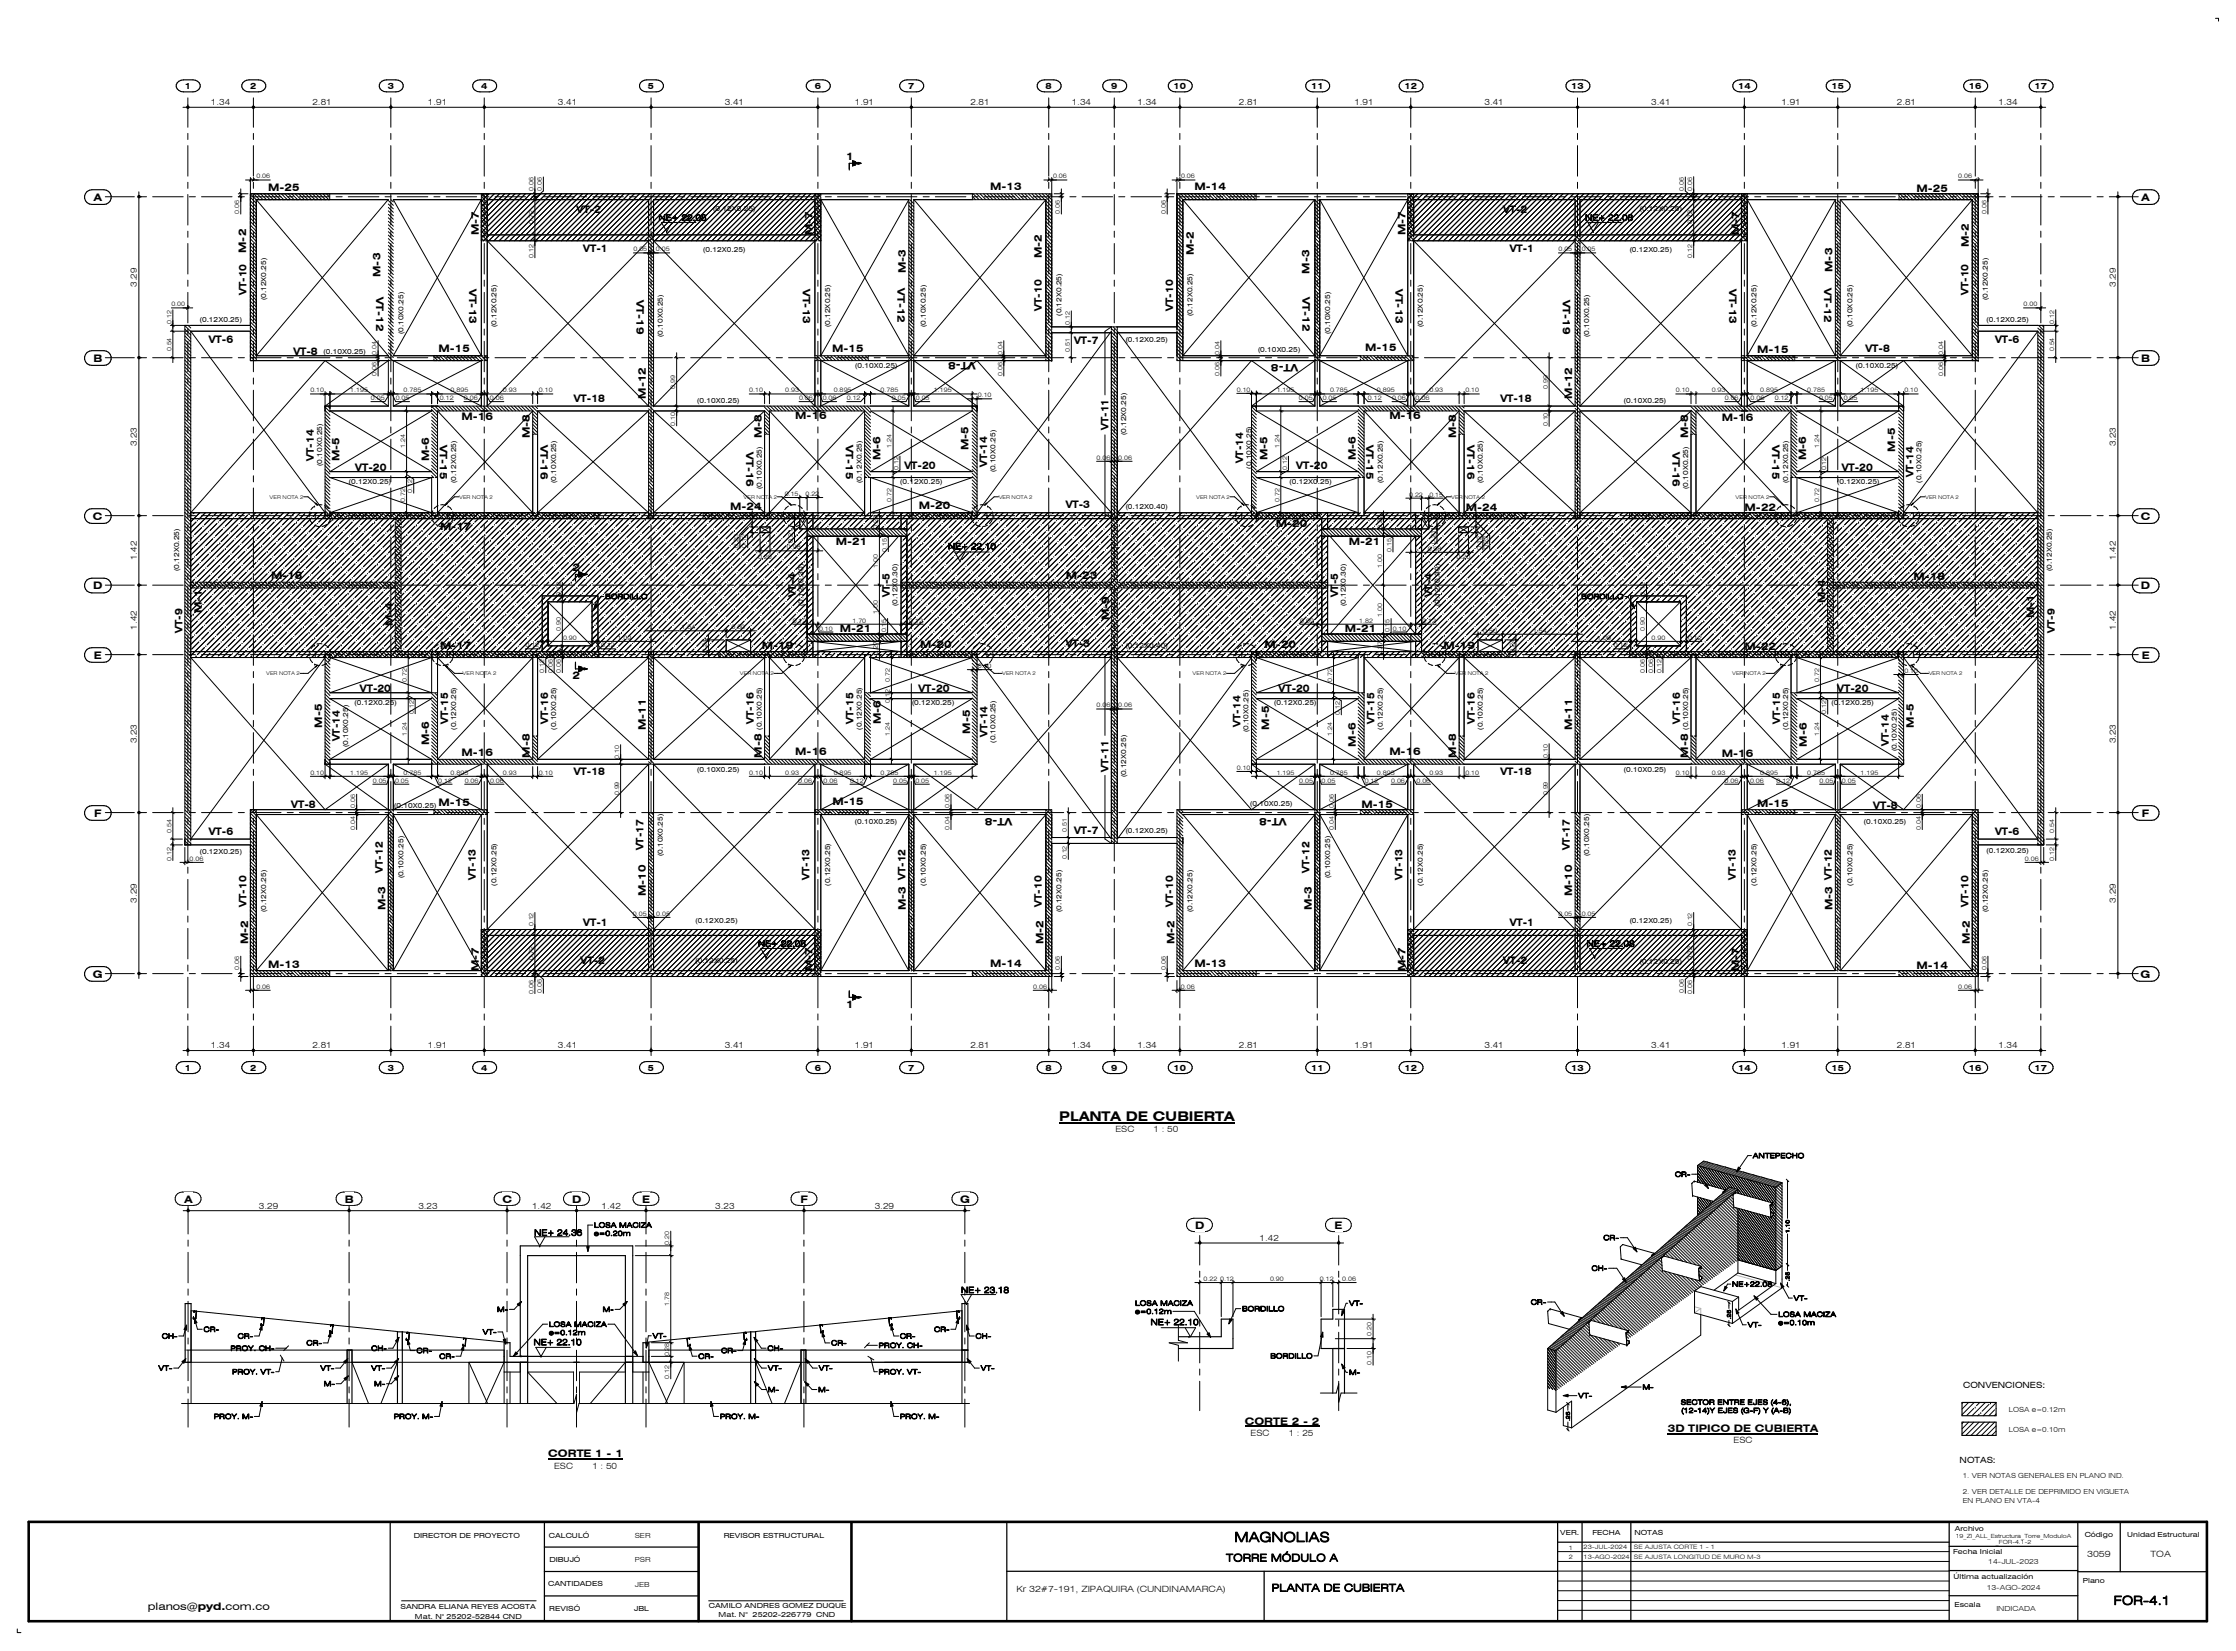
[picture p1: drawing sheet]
<svg xmlns="http://www.w3.org/2000/svg" width="914mm" height="675mm" viewBox="0 0 914 675" stroke-linecap="round" stroke-linejoin="round" font-family="sans-serif">
<defs><g id="words">
<g font-size="5.5">
<text x="433" y="458">PLANTA DE CUBIERTA</text>
<text x="504.6" y="630.3">MAGNOLIAS</text>
</g>
<text font-size="5" x="864" y="656">FOR-4.1</text>
<g font-size="4.2">
<text x="345.9" y="65.5">1</text>
<text x="404.7" y="77.7">M-13</text>
<text x="488.3" y="77.7">M-14</text>
<text x="38.4" y="82">A</text>
<text x="109.6" y="78.1">M-25</text>
<text x="783.5" y="78.4">M-25</text>
<text x="875.5" y="82">A</text>
<text x="235.7" y="87.2">VT-2</text>
<text x="614.4" y="87.2">VT-2</text>
<text x="195.8" y="96.2" transform="rotate(-90 195.8 96.2)">M-7</text>
<text x="332.1" y="96.2" transform="rotate(-90 332.1 96.2)">M-7</text>
<text x="574.5" y="96.2" transform="rotate(-90 574.5 96.2)">M-7</text>
<text x="710.9" y="96.2" transform="rotate(-90 710.9 96.2)">M-7</text>
<text x="804.9" y="100.9" transform="rotate(-90 804.9 100.9)">M-2</text>
<text x="100.6" y="103.3" transform="rotate(-90 100.6 103.3)">M-2</text>
<text x="238.4" y="102.8">VT-1</text>
<text x="425.9" y="105.4" transform="rotate(-90 425.9 105.4)">M-2</text>
<text x="488" y="104.3" transform="rotate(-90 488 104.3)">M-2</text>
<text x="617.1" y="102.8">VT-1</text>
<text x="155.6" y="113.2" transform="rotate(-90 155.6 113.2)">M-3</text>
<text x="370.3" y="111.6" transform="rotate(-90 370.3 111.6)">M-3</text>
<text x="535.3" y="111.8" transform="rotate(-90 535.3 111.8)">M-3</text>
<text x="749.1" y="111.1" transform="rotate(-90 749.1 111.1)">M-3</text>
<text x="191.7" y="118.1" transform="rotate(90 191.7 118.1)">VT-13</text>
<text x="328.1" y="118.1" transform="rotate(90 328.1 118.1)">VT-13</text>
<text x="366.9" y="117.7" transform="rotate(90 366.9 117.7)">VT-12</text>
<text x="570.5" y="118.1" transform="rotate(90 570.5 118.1)">VT-13</text>
<text x="706.8" y="118.1" transform="rotate(90 706.8 118.1)">VT-13</text>
<text x="745.7" y="117.7" transform="rotate(90 745.7 117.7)">VT-12</text>
<text x="100.8" y="120.6" transform="rotate(-90 100.8 120.6)">VT-10</text>
<text x="153.8" y="121.3" transform="rotate(90 153.8 121.3)">VT-12</text>
<text x="260.1" y="122.6" transform="rotate(90 260.1 122.6)">VT-19</text>
<text x="532.5" y="121.3" transform="rotate(90 532.5 121.3)">VT-12</text>
<text x="638.9" y="122.6" transform="rotate(90 638.9 122.6)">VT-19</text>
<text x="804.6" y="120.6" transform="rotate(-90 804.6 120.6)">VT-10</text>
<text x="425.9" y="127" transform="rotate(-90 425.9 127)">VT-10</text>
<text x="479.5" y="127" transform="rotate(-90 479.5 127)">VT-10</text>
<text x="85.3" y="140.1">VT-6</text>
<text x="340.2" y="143.7">M-15</text>
<text x="439.1" y="140.5">VT-7</text>
<text x="558" y="143.6">M-15</text>
<text x="815.5" y="140.1">VT-6</text>
<text x="38.2" y="147.8">B</text>
<text x="119.9" y="145.1">VT-8</text>
<text x="179.3" y="144.1">M-15</text>
<text x="398.7" y="147.8" transform="rotate(180 398.7 147.8)">VT-8</text>
<text x="530.7" y="148.6" transform="rotate(180 530.7 148.6)">VT-8</text>
<text x="718.3" y="144.4">M-15</text>
<text x="762.5" y="144.1">VT-8</text>
<text x="875.3" y="147.8">B</text>
<text x="234.6" y="164.5">VT-18</text>
<text x="263.9" y="163" transform="rotate(-90 263.9 163)">M-12</text>
<text x="613.3" y="164.5">VT-18</text>
<text x="642.7" y="163" transform="rotate(-90 642.7 163)">M-12</text>
<text x="188.6" y="171.8">M-16</text>
<text x="325.1" y="171.5">M-16</text>
<text x="567.9" y="171.5">M-16</text>
<text x="703.8" y="172.2">M-16</text>
<text x="216.6" y="179.2" transform="rotate(-90 216.6 179.2)">M-8</text>
<text x="311.4" y="179.2" transform="rotate(-90 311.4 179.2)">M-8</text>
<text x="453.1" y="175.8" transform="rotate(-90 453.1 175.8)">VT-11</text>
<text x="595.3" y="179.2" transform="rotate(-90 595.3 179.2)">M-8</text>
<text x="690.1" y="179.2" transform="rotate(-90 690.1 179.2)">M-8</text>
<text x="179.8" y="181.7" transform="rotate(90 179.8 181.7)">VT-15</text>
<text x="221" y="181.7" transform="rotate(90 221 181.7)">VT-16</text>
<text x="305" y="184.8" transform="rotate(90 305 184.8)">VT-16</text>
<text x="345.7" y="181.7" transform="rotate(90 345.7 181.7)">VT-15</text>
<text x="395.9" y="184.1" transform="rotate(-90 395.9 184.1)">M-5</text>
<text x="558.5" y="181.7" transform="rotate(90 558.5 181.7)">VT-15</text>
<text x="599.7" y="181.7" transform="rotate(90 599.7 181.7)">VT-16</text>
<text x="683.7" y="184.8" transform="rotate(90 683.7 184.8)">VT-16</text>
<text x="724.5" y="181.7" transform="rotate(90 724.5 181.7)">VT-15</text>
<text x="774.7" y="184.6" transform="rotate(-90 774.7 184.6)">M-5</text>
<text x="128.3" y="188.3" transform="rotate(-90 128.3 188.3)">VT-14</text>
<text x="138.7" y="188.5" transform="rotate(-90 138.7 188.5)">M-5</text>
<text x="175.5" y="188.5" transform="rotate(-90 175.5 188.5)">M-6</text>
<text x="360" y="188" transform="rotate(-90 360 188)">M-6</text>
<text x="369.7" y="191.8">VT-20</text>
<text x="403.6" y="191" transform="rotate(-90 403.6 191)">VT-14</text>
<text x="508.3" y="189.4" transform="rotate(-90 508.3 189.4)">VT-14</text>
<text x="518.2" y="188" transform="rotate(-90 518.2 188)">M-5</text>
<text x="529.9" y="191.8">VT-20</text>
<text x="554.2" y="188" transform="rotate(-90 554.2 188)">M-6</text>
<text x="738.4" y="188" transform="rotate(-90 738.4 188)">M-6</text>
<text x="145.2" y="192.7">VT-20</text>
<text x="752.9" y="192.7">VT-20</text>
<text x="782.2" y="195.1" transform="rotate(-90 782.2 195.1)">VT-14</text>
<text x="298.5" y="208.4">M-24</text>
<text x="375.6" y="208">M-20</text>
<text x="435.6" y="207.8">VT-3</text>
<text x="599.2" y="209">M-24</text>
<text x="713.2" y="208.7">M-22</text>
<text x="38" y="212.4">C</text>
<text x="521.6" y="215.6">M-20</text>
<text x="875.1" y="212.4">C</text>
<text x="179.9" y="216.6">M-17</text>
<text x="341.7" y="223">M-21</text>
<text x="551.3" y="223">M-21</text>
<text x="234" y="233.6">2</text>
<text x="110.8" y="236.9">M-18</text>
<text x="435.7" y="236.7">M-23</text>
<text x="782.3" y="237.2">M-18</text>
<text x="38.1" y="240.8">D</text>
<text x="325.3" y="244.2" transform="rotate(-90 325.3 244.2)">VT-4</text>
<text x="363.7" y="244.2" transform="rotate(-90 363.7 244.2)">VT-5</text>
<text x="547.1" y="244.2" transform="rotate(-90 547.1 244.2)">VT-5</text>
<text x="585.5" y="244.2" transform="rotate(-90 585.5 244.2)">VT-4</text>
<text x="875.2" y="240.8">D</text>
<text x="82.5" y="250.6" transform="rotate(-90 82.5 250.6)">M-1</text>
<text x="746.1" y="246.6" transform="rotate(-90 746.1 246.6)">M-4</text>
<text x="160.6" y="256.1" transform="rotate(-90 160.6 256.1)">M-4</text>
<text x="453.3" y="253.4" transform="rotate(-90 453.3 253.4)">M-9</text>
<text x="831.5" y="252.6" transform="rotate(-90 831.5 252.6)">M-1</text>
<text x="74.5" y="258.8" transform="rotate(-90 74.5 258.8)">VT-9</text>
<text x="343.3" y="258.5">M-21</text>
<text x="549.7" y="258.5">M-21</text>
<text x="840" y="258.8" transform="rotate(-90 840 258.8)">VT-9</text>
<text x="38.4" y="269.2">E</text>
<text x="179.9" y="265.4">M-17</text>
<text x="311.4" y="265.2">M-19</text>
<text x="376.1" y="264.8">M-20</text>
<text x="435.6" y="264.6">VT-3</text>
<text x="517" y="264.8">M-20</text>
<text x="590.1" y="265.2">M-19</text>
<text x="713.2" y="265.6">M-22</text>
<text x="875.5" y="269.2">E</text>
<text x="234" y="277.6">2</text>
<text x="147.1" y="282.8">VT-20</text>
<text x="375.5" y="282.8">VT-20</text>
<text x="522.6" y="282.8">VT-20</text>
<text x="751" y="282.8">VT-20</text>
<text x="131.7" y="297.4" transform="rotate(-90 131.7 297.4)">M-5</text>
<text x="183.2" y="295.9" transform="rotate(-90 183.2 295.9)">VT-15</text>
<text x="224.1" y="295.9" transform="rotate(-90 224.1 295.9)">VT-16</text>
<text x="263.9" y="298.4" transform="rotate(-90 263.9 298.4)">M-11</text>
<text x="308.1" y="295.9" transform="rotate(-90 308.1 295.9)">VT-16</text>
<text x="349" y="295.9" transform="rotate(-90 349 295.9)">VT-15</text>
<text x="360" y="296.1" transform="rotate(-90 360 296.1)">M-6</text>
<text x="396.6" y="299.9" transform="rotate(-90 396.6 299.9)">M-5</text>
<text x="507.1" y="297.1" transform="rotate(-90 507.1 297.1)">VT-14</text>
<text x="518.8" y="298.2" transform="rotate(-90 518.8 298.2)">M-5</text>
<text x="561.9" y="295.9" transform="rotate(-90 561.9 295.9)">VT-15</text>
<text x="602.8" y="295.9" transform="rotate(-90 602.8 295.9)">VT-16</text>
<text x="642.7" y="298.4" transform="rotate(-90 642.7 298.4)">M-11</text>
<text x="686.8" y="295.9" transform="rotate(-90 686.8 295.9)">VT-16</text>
<text x="727.7" y="295.9" transform="rotate(-90 727.7 295.9)">VT-15</text>
<text x="782.4" y="297.4" transform="rotate(-90 782.4 297.4)">M-5</text>
<text x="139" y="303.1" transform="rotate(-90 139 303.1)">VT-14</text>
<text x="175.5" y="304.7" transform="rotate(-90 175.5 304.7)">M-6</text>
<text x="403.6" y="301.3" transform="rotate(-90 403.6 301.3)">VT-14</text>
<text x="554.2" y="305.2" transform="rotate(-90 554.2 305.2)">M-6</text>
<text x="738.6" y="305.2" transform="rotate(-90 738.6 305.2)">M-6</text>
<text x="772.1" y="304.9" transform="rotate(-90 772.1 304.9)">VT-14</text>
<text x="188.6" y="309">M-16</text>
<text x="216.6" y="309.7" transform="rotate(-90 216.6 309.7)">M-8</text>
<text x="311.4" y="309.7" transform="rotate(-90 311.4 309.7)">M-8</text>
<text x="325.1" y="308.6">M-16</text>
<text x="567.9" y="308.6">M-16</text>
<text x="595.3" y="309.7" transform="rotate(-90 595.3 309.7)">M-8</text>
<text x="690.1" y="309.7" transform="rotate(-90 690.1 309.7)">M-8</text>
<text x="703.8" y="309.3">M-16</text>
<text x="234.6" y="316.9">VT-18</text>
<text x="453.1" y="315.5" transform="rotate(-90 453.1 315.5)">VT-11</text>
<text x="613.3" y="316.9">VT-18</text>
<text x="179.3" y="329.6">M-15</text>
<text x="340.3" y="329.2">M-15</text>
<text x="718.4" y="329.9">M-15</text>
<text x="38.5" y="333.8">F</text>
<text x="119.1" y="330.4">VT-8</text>
<text x="413.8" y="334.4" transform="rotate(180 413.8 334.4)">VT-8</text>
<text x="525.9" y="334.4" transform="rotate(180 525.9 334.4)">VT-8</text>
<text x="556.6" y="330.2">M-15</text>
<text x="765.8" y="330.5">VT-8</text>
<text x="875.6" y="333.8">F</text>
<text x="85.3" y="341.2">VT-6</text>
<text x="439.1" y="340.9">VT-7</text>
<text x="815.5" y="341.2">VT-6</text>
<text x="263" y="347.6" transform="rotate(-90 263 347.6)">VT-17</text>
<text x="641.7" y="347.6" transform="rotate(-90 641.7 347.6)">VT-17</text>
<text x="156.5" y="356.7" transform="rotate(-90 156.5 356.7)">VT-12</text>
<text x="194.6" y="359.7" transform="rotate(-90 194.6 359.7)">VT-13</text>
<text x="330.9" y="359.7" transform="rotate(-90 330.9 359.7)">VT-13</text>
<text x="535.3" y="356.7" transform="rotate(-90 535.3 356.7)">VT-12</text>
<text x="573.3" y="359.7" transform="rotate(-90 573.3 359.7)">VT-13</text>
<text x="709.6" y="359.7" transform="rotate(-90 709.6 359.7)">VT-13</text>
<text x="100.8" y="370.7" transform="rotate(-90 100.8 370.7)">VT-10</text>
<text x="263.9" y="366.4" transform="rotate(-90 263.9 366.4)">M-10</text>
<text x="425.9" y="370.7" transform="rotate(-90 425.9 370.7)">VT-10</text>
<text x="479.5" y="370.7" transform="rotate(-90 479.5 370.7)">VT-10</text>
<text x="642.7" y="366.4" transform="rotate(-90 642.7 366.4)">M-10</text>
<text x="804.6" y="370.7" transform="rotate(-90 804.6 370.7)">VT-10</text>
<text x="157.6" y="372.1" transform="rotate(-90 157.6 372.1)">M-3</text>
<text x="370.3" y="372.1" transform="rotate(-90 370.3 372.1)">M-3 VT-12</text>
<text x="536.3" y="372.1" transform="rotate(-90 536.3 372.1)">M-3</text>
<text x="749.1" y="372.1" transform="rotate(-90 749.1 372.1)">M-3 VT-12</text>
<text x="238.4" y="378.5">VT-1</text>
<text x="617.1" y="378.5">VT-1</text>
<text x="101.4" y="385.9" transform="rotate(-90 101.4 385.9)">M-2</text>
<text x="426.6" y="385.9" transform="rotate(-90 426.6 385.9)">M-2</text>
<text x="480.1" y="385.9" transform="rotate(-90 480.1 385.9)">M-2</text>
<text x="805.3" y="385.9" transform="rotate(-90 805.3 385.9)">M-2</text>
<text x="109.6" y="395.6">M-13</text>
<text x="237.3" y="394.1">VT-2</text>
<text x="404.7" y="395.2">M-14</text>
<text x="488.3" y="395.2">M-13</text>
<text x="614.4" y="394.1">VT-2</text>
<text x="783.5" y="395.9">M-14</text>
<text x="38" y="399.6">G</text>
<text x="195.8" y="397" transform="rotate(-90 195.8 397)">M-7</text>
<text x="332.1" y="397" transform="rotate(-90 332.1 397)">M-7</text>
<text x="574.5" y="397" transform="rotate(-90 574.5 397)">M-7</text>
<text x="710.9" y="397" transform="rotate(-90 710.9 397)">M-7</text>
<text x="875.1" y="399.6">G</text>
<text x="345.9" y="411.9">1</text>
<text x="75.4" y="491.6">A</text>
<text x="141" y="491.6">B</text>
<text x="205.4" y="491.6">C</text>
<text x="233.9" y="491.6">D</text>
<text x="262.6" y="491.6">E</text>
<text x="327.2" y="491.6">F</text>
<text x="392.5" y="491.6">G</text>
<text x="488.5" y="502.3">D</text>
<text x="545.6" y="502.3">E</text>
<text x="508.8" y="582.3">CORTE 2 - 2</text>
<text x="681.8" y="585.4">3D TIPICO DE CUBIERTA</text>
<text x="224.1" y="595.8">CORTE 1 - 1</text>
<text x="501.2" y="638.3">TORRE MÓDULO A</text>
<text x="519.9" y="650.5">PLANTA DE CUBIERTA</text>
<text x="60.5" y="658">planos@pyd.com.co</text>
</g>
<g font-size="3.5">
<text x="75.5" y="36.4">1</text>
<text x="102.3" y="36.4">2</text>
<text x="158.5" y="36.4">3</text>
<text x="196.7" y="36.4">4</text>
<text x="264.9" y="36.4">5</text>
<text x="333.1" y="36.4">6</text>
<text x="371.3" y="36.4">7</text>
<text x="427.4" y="36.4">8</text>
<text x="454.2" y="36.4">9</text>
<text x="479.8" y="36.4">10</text>
<text x="535.9" y="36.4">11</text>
<text x="574.1" y="36.4">12</text>
<text x="642.3" y="36.4">13</text>
<text x="710.5" y="36.4">14</text>
<text x="748.7" y="36.4">15</text>
<text x="804.9" y="36.4">16</text>
<text x="831.7" y="36.4">17</text>
<text x="86.2" y="43">1.34</text>
<text x="127.7" y="43">2.81</text>
<text x="174.9" y="43">1.91</text>
<text x="228.1" y="43">3.41</text>
<text x="296.3" y="43">3.41</text>
<text x="349.5" y="43">1.91</text>
<text x="396.7" y="43">2.81</text>
<text x="438.2" y="43">1.34</text>
<text x="464.9" y="43">1.34</text>
<text x="506.4" y="43">2.81</text>
<text x="553.6" y="43">1.91</text>
<text x="606.8" y="43">3.41</text>
<text x="675" y="43">3.41</text>
<text x="728.2" y="43">1.91</text>
<text x="775.4" y="43">2.81</text>
<text x="816.9" y="43">1.34</text>
<text x="269.2" y="90.2">NE+ 22.08</text>
<text x="648" y="90.2">NE+ 22.08</text>
<text x="56" y="117.3" transform="rotate(-90 56 117.3)">3.29</text>
<text x="865" y="117.3" transform="rotate(-90 865 117.3)">3.29</text>
<text x="56" y="182.5" transform="rotate(-90 56 182.5)">3.23</text>
<text x="865" y="182.5" transform="rotate(-90 865 182.5)">3.23</text>
<text x="387.5" y="224.5">NE+ 22.10</text>
<text x="56" y="228.9" transform="rotate(-90 56 228.9)">1.42</text>
<text x="865" y="228.9" transform="rotate(-90 865 228.9)">1.42</text>
<text x="56" y="257.3" transform="rotate(-90 56 257.3)">1.42</text>
<text x="865" y="257.3" transform="rotate(-90 865 257.3)">1.42</text>
<text x="56" y="303.8" transform="rotate(-90 56 303.8)">3.23</text>
<text x="865" y="303.8" transform="rotate(-90 865 303.8)">3.23</text>
<text x="56" y="369" transform="rotate(-90 56 369)">3.29</text>
<text x="865" y="369" transform="rotate(-90 865 369)">3.29</text>
<text x="309.8" y="386.9">NE+ 22.08</text>
<text x="648.6" y="386.9">NE+ 22.08</text>
<text x="86.2" y="428.5">1.34</text>
<text x="127.7" y="428.5">2.81</text>
<text x="174.9" y="428.5">1.91</text>
<text x="228.1" y="428.5">3.41</text>
<text x="296.3" y="428.5">3.41</text>
<text x="349.5" y="428.5">1.91</text>
<text x="396.7" y="428.5">2.81</text>
<text x="438.2" y="428.5">1.34</text>
<text x="464.9" y="428.5">1.34</text>
<text x="506.4" y="428.5">2.81</text>
<text x="553.6" y="428.5">1.91</text>
<text x="606.8" y="428.5">3.41</text>
<text x="675" y="428.5">3.41</text>
<text x="728.2" y="428.5">1.91</text>
<text x="775.4" y="428.5">2.81</text>
<text x="816.9" y="428.5">1.34</text>
<text x="75.5" y="437.6">1</text>
<text x="102.3" y="437.6">2</text>
<text x="158.5" y="437.6">3</text>
<text x="196.7" y="437.6">4</text>
<text x="264.9" y="437.6">5</text>
<text x="333.1" y="437.6">6</text>
<text x="371.3" y="437.6">7</text>
<text x="427.4" y="437.6">8</text>
<text x="454.2" y="437.6">9</text>
<text x="479.8" y="437.6">10</text>
<text x="535.9" y="437.6">11</text>
<text x="574.1" y="437.6">12</text>
<text x="642.3" y="437.6">13</text>
<text x="710.5" y="437.6">14</text>
<text x="748.7" y="437.6">15</text>
<text x="804.9" y="437.6">16</text>
<text x="831.7" y="437.6">17</text>
<text x="456" y="462.6">ESC</text>
<text x="471.6" y="462.6">1 : 50</text>
<text x="105.8" y="494">3.29</text>
<text x="171" y="494">3.23</text>
<text x="217.5" y="494">1.42</text>
<text x="245.9" y="494">1.42</text>
<text x="292.4" y="494">3.23</text>
<text x="357.6" y="494">3.29</text>
<text x="218.4" y="505.1">NE+ 24.36</text>
<text x="514.9" y="507.2">1.42</text>
<text x="392.9" y="528.5">NE+ 23.18</text>
<text x="470.4" y="541.7">NE+ 22.10</text>
<text x="218.1" y="549.9">NE+ 22.10</text>
<text x="802.6" y="567.2">CONVENCIONES:</text>
<text x="511.2" y="586.9">ESC</text>
<text x="526.8" y="586.9">1 : 25</text>
<text x="708.7" y="590">ESC</text>
<text x="801.1" y="597.8">NOTAS:</text>
<text x="226.5" y="600.4">ESC</text>
<text x="242.1" y="600.4">1 : 50</text>
<text x="853.2" y="636.4">3059</text>
<text x="879.1" y="636.4">TOA</text>
<text x="415.5" y="650.9">Kr 32#7-191, ZIPAQUIRA (CUNDINAMARCA)</text>
</g>
<g font-size="2.9">
<text x="291.6" y="86.3">(0.12X0.25)</text>
<text x="670.3" y="86.3">(0.12X0.25)</text>
<text x="287.5" y="103.1">(0.12X0.25)</text>
<text x="666.2" y="103.1">(0.12X0.25)</text>
<text x="108.8" y="122.7" transform="rotate(-90 108.8 122.7)">(0.12X0.25)</text>
<text x="812.6" y="122.7" transform="rotate(-90 812.6 122.7)">(0.12X0.25)</text>
<text x="81.7" y="131.4">(0.12X0.25)</text>
<text x="433.9" y="129.1" transform="rotate(-90 433.9 129.1)">(0.12X0.25)</text>
<text x="487.5" y="129.1" transform="rotate(-90 487.5 129.1)">(0.12X0.25)</text>
<text x="812.1" y="131.4">(0.12X0.25)</text>
<text x="164.9" y="136.6" transform="rotate(-90 164.9 136.6)">(0.10X0.25)</text>
<text x="202.9" y="133.7" transform="rotate(-90 202.9 133.7)">(0.12X0.25)</text>
<text x="270.9" y="137.7" transform="rotate(-90 270.9 137.7)">(0.10X0.25)</text>
<text x="339.3" y="133.7" transform="rotate(-90 339.3 133.7)">(0.12X0.25)</text>
<text x="378.5" y="133.7" transform="rotate(-90 378.5 133.7)">(0.10X0.25)</text>
<text x="543.7" y="136.6" transform="rotate(-90 543.7 136.6)">(0.10X0.25)</text>
<text x="581.7" y="133.7" transform="rotate(-90 581.7 133.7)">(0.12X0.25)</text>
<text x="649.6" y="137.7" transform="rotate(-90 649.6 137.7)">(0.10X0.25)</text>
<text x="718.1" y="133.7" transform="rotate(-90 718.1 133.7)">(0.12X0.25)</text>
<text x="757.2" y="133.7" transform="rotate(-90 757.2 133.7)">(0.10X0.25)</text>
<text x="460.2" y="140">(0.12X0.25)</text>
<text x="514.3" y="144">(0.10X0.25)</text>
<text x="132.3" y="144.5">(0.10X0.25)</text>
<text x="349.6" y="150.5">(0.10X0.25)</text>
<text x="758.7" y="150.5">(0.10X0.25)</text>
<text x="285" y="164.8">(0.10X0.25)</text>
<text x="663.8" y="164.8">(0.10X0.25)</text>
<text x="460.4" y="177.9" transform="rotate(-90 460.4 177.9)">(0.12X0.25)</text>
<text x="131.7" y="190.5" transform="rotate(-90 131.7 190.5)">(0.10X0.25)</text>
<text x="511.6" y="191.5" transform="rotate(-90 511.6 191.5)">(0.10X0.25)</text>
<text x="142.7" y="197.9">(0.12X0.25)</text>
<text x="186.5" y="197.4" transform="rotate(-90 186.5 197.4)">(0.12X0.25)</text>
<text x="227.4" y="197.4" transform="rotate(-90 227.4 197.4)">(0.10X0.25)</text>
<text x="352.3" y="197.4" transform="rotate(-90 352.3 197.4)">(0.12X0.25)</text>
<text x="368" y="197.9">(0.12X0.25)</text>
<text x="406.9" y="193.1" transform="rotate(-90 406.9 193.1)">(0.10X0.25)</text>
<text x="527.2" y="197.9">(0.12X0.25)</text>
<text x="565.2" y="197.4" transform="rotate(-90 565.2 197.4)">(0.12X0.25)</text>
<text x="606.1" y="197.4" transform="rotate(-90 606.1 197.4)">(0.10X0.25)</text>
<text x="731" y="197.4" transform="rotate(-90 731 197.4)">(0.12X0.25)</text>
<text x="751" y="197.9">(0.12X0.25)</text>
<text x="785.5" y="197.2" transform="rotate(-90 785.5 197.2)">(0.10X0.25)</text>
<text x="311.4" y="199.9" transform="rotate(-90 311.4 199.9)">(0.10X0.25)</text>
<text x="690.1" y="199.9" transform="rotate(-90 690.1 199.9)">(0.10X0.25)</text>
<text x="460.2" y="208.2">(0.12X0.40)</text>
<text x="73.2" y="233.3" transform="rotate(-90 73.2 233.3)">(0.12X0.25)</text>
<text x="838.7" y="233.3" transform="rotate(-90 838.7 233.3)">(0.12X0.25)</text>
<text x="247.4" y="244.9">BORDILLO</text>
<text x="646.4" y="244.9">BORDILLO</text>
<text x="328.5" y="247.8" transform="rotate(-90 328.5 247.8)">(0.12X0.30)</text>
<text x="366.9" y="247.8" transform="rotate(-90 366.9 247.8)">(0.12X0.30)</text>
<text x="550.2" y="247.8" transform="rotate(-90 550.2 247.8)">(0.12X0.30)</text>
<text x="588.6" y="247.8" transform="rotate(-90 588.6 247.8)">(0.12X0.30)</text>
<text x="460.2" y="264.9">(0.12X0.40)</text>
<text x="144.9" y="288.3">(0.12X0.25)</text>
<text x="372.8" y="288.3">(0.12X0.25)</text>
<text x="520.9" y="288.3">(0.12X0.25)</text>
<text x="748.8" y="288.3">(0.12X0.25)</text>
<text x="186.5" y="298.2" transform="rotate(-90 186.5 298.2)">(0.12X0.25)</text>
<text x="227.4" y="298.2" transform="rotate(-90 227.4 298.2)">(0.10X0.25)</text>
<text x="311.4" y="298.2" transform="rotate(-90 311.4 298.2)">(0.10X0.25)</text>
<text x="352.3" y="298.2" transform="rotate(-90 352.3 298.2)">(0.12X0.25)</text>
<text x="510.4" y="299.4" transform="rotate(-90 510.4 299.4)">(0.10X0.25)</text>
<text x="565.2" y="298.2" transform="rotate(-90 565.2 298.2)">(0.12X0.25)</text>
<text x="606.1" y="298.2" transform="rotate(-90 606.1 298.2)">(0.10X0.25)</text>
<text x="690.1" y="298.2" transform="rotate(-90 690.1 298.2)">(0.10X0.25)</text>
<text x="731" y="298.2" transform="rotate(-90 731 298.2)">(0.12X0.25)</text>
<text x="142.3" y="305.4" transform="rotate(-90 142.3 305.4)">(0.10X0.25)</text>
<text x="407" y="303.6" transform="rotate(-90 407 303.6)">(0.10X0.25)</text>
<text x="775.4" y="307.2" transform="rotate(-90 775.4 307.2)">(0.10X0.25)</text>
<text x="285" y="315.7">(0.10X0.25)</text>
<text x="460.4" y="317.8" transform="rotate(-90 460.4 317.8)">(0.12X0.25)</text>
<text x="663.8" y="315.7">(0.10X0.25)</text>
<text x="511" y="329.6">(0.10X0.25)</text>
<text x="161.2" y="330.5">(0.10X0.25)</text>
<text x="349.5" y="336.6">(0.10X0.25)</text>
<text x="460.2" y="340.5">(0.12X0.25)</text>
<text x="761.9" y="336.9">(0.10X0.25)</text>
<text x="81.7" y="349">(0.12X0.25)</text>
<text x="270.9" y="350" transform="rotate(-90 270.9 350)">(0.10X0.25)</text>
<text x="649.6" y="350" transform="rotate(-90 649.6 350)">(0.10X0.25)</text>
<text x="812.1" y="348.6">(0.12X0.25)</text>
<text x="164.9" y="359.1" transform="rotate(-90 164.9 359.1)">(0.10X0.25)</text>
<text x="543.7" y="359.1" transform="rotate(-90 543.7 359.1)">(0.10X0.25)</text>
<text x="202.9" y="362" transform="rotate(-90 202.9 362)">(0.12X0.25)</text>
<text x="339.3" y="362" transform="rotate(-90 339.3 362)">(0.12X0.25)</text>
<text x="378.5" y="362" transform="rotate(-90 378.5 362)">(0.10X0.25)</text>
<text x="581.7" y="362" transform="rotate(-90 581.7 362)">(0.12X0.25)</text>
<text x="718.1" y="362" transform="rotate(-90 718.1 362)">(0.12X0.25)</text>
<text x="757.2" y="362" transform="rotate(-90 757.2 362)">(0.10X0.25)</text>
<text x="108.8" y="373" transform="rotate(-90 108.8 373)">(0.12X0.25)</text>
<text x="284.3" y="377.3">(0.12X0.25)</text>
<text x="433.9" y="373" transform="rotate(-90 433.9 373)">(0.12X0.25)</text>
<text x="487.5" y="373" transform="rotate(-90 487.5 373)">(0.12X0.25)</text>
<text x="666.2" y="377.3">(0.12X0.25)</text>
<text x="812.6" y="373" transform="rotate(-90 812.6 373)">(0.12X0.25)</text>
<text x="284.3" y="393.6">(0.12X0.25)</text>
<text x="670.3" y="394.1">(0.12X0.25)</text>
<text x="716.5" y="473.4">ANTEPECHO</text>
<text x="684.7" y="481">CR-</text>
<text x="655.4" y="506.9">CR-</text>
<text x="650.6" y="519.4">CH-</text>
<text x="708" y="525.9">NE+22.08</text>
<text x="464" y="533.7">LOSA MACIZA</text>
<text x="551.5" y="533.7">VT-</text>
<text x="625.8" y="533.3">CR-</text>
<text x="733.2" y="531.7">VT-</text>
<text x="203.2" y="536.2">M-</text>
<text x="246.4" y="536.2">M-</text>
<text x="464" y="537.1">e=0.12m</text>
<text x="507.7" y="536">BORDILLO</text>
<text x="726.9" y="538.3">LOSA MACIZA</text>
<text x="83.2" y="544.4">CR-</text>
<text x="197.3" y="545.5">VT-</text>
<text x="381.8" y="544.4">CR-</text>
<text x="714.4" y="542.5">VT-</text>
<text x="726.9" y="541.7">e=0.10m</text>
<text x="66.2" y="547.2">CH-</text>
<text x="97.2" y="547.2">CR-</text>
<text x="125.3" y="550">CR-</text>
<text x="266.8" y="547.1">VT-</text>
<text x="339.8" y="550">CR-</text>
<text x="359.2" y="551">PROY. CH-</text>
<text x="367.9" y="547.2">CR-</text>
<text x="398.8" y="547.2">CH-</text>
<text x="94.2" y="552.2">PROY. CH-</text>
<text x="151.8" y="552.2">CH-</text>
<text x="170.3" y="553.1">CR-</text>
<text x="179.6" y="555.4">CR-</text>
<text x="285.5" y="555.4">CR-</text>
<text x="294.8" y="553.1">CR-</text>
<text x="313.7" y="552.2">CH-</text>
<text x="519.3" y="555.3">BORDILLO</text>
<text x="64.8" y="560.2">VT-</text>
<text x="94.9" y="561.8">PROY. VT-</text>
<text x="131" y="560.2">VT-</text>
<text x="151.8" y="560.2">VT-</text>
<text x="313.9" y="560.2">VT-</text>
<text x="334.7" y="560.2">VT-</text>
<text x="359.2" y="561.8">PROY. VT-</text>
<text x="400.9" y="560.2">VT-</text>
<text x="551.5" y="562">M-</text>
<text x="132.4" y="566.6">M-</text>
<text x="153" y="566.6">M-</text>
<text x="313.9" y="569">M-</text>
<text x="334.5" y="569">M-</text>
<text x="671.4" y="568">M-</text>
<text x="645.2" y="571.5">VT-</text>
<text x="87.4" y="580">PROY. M-</text>
<text x="161" y="580">PROY. M-</text>
<text x="294.3" y="580">PROY. M-</text>
<text x="367.9" y="580">PROY. M-</text>
<text x="821.2" y="577.2">LOSA e=0.12m</text>
<text x="821.2" y="585.3">LOSA e=0.10m</text>
<text x="802.3" y="604">1. VER NOTAS GENERALES EN PLANO IND.</text>
<text x="169.2" y="628.5">DIRECTOR DE PROYECTO</text>
<text x="224.4" y="628.5">CALCULÓ</text>
<text x="259.5" y="628.5">SER</text>
<text x="295.8" y="628.5">REVISOR ESTRUCTURAL</text>
<text x="637.8" y="627.4">VER.</text>
<text x="651" y="627.4">FECHA</text>
<text x="668.1" y="627.4">NOTAS</text>
<text x="799" y="625.9">Archivo</text>
<text x="852.2" y="628.4">Código</text>
<text x="869.6" y="628.4">Unidad Estructural</text>
<text x="798.4" y="635.3">Fecha Inicial</text>
<text x="224.6" y="638.4">DIBUJÓ</text>
<text x="259.5" y="638.5">PSR</text>
<text x="812.8" y="639.4">14-JUL-2023</text>
<text x="798.6" y="645.5">Última actualización</text>
<text x="851.4" y="646.9">Plano</text>
<text x="224.1" y="648.4">CANTIDADES</text>
<text x="259.5" y="648.5">JEB</text>
<text x="812.1" y="649.9">13-AGO-2024</text>
<text x="163.7" y="657.9">SANDRA ELIANA REYES ACOSTA</text>
<text x="224.5" y="658.4">REVISÓ</text>
<text x="259.3" y="658.4">JBL</text>
<text x="799" y="656.9">Escala</text>
<text x="816.1" y="658.6">INDICADA</text>
<text x="169.6" y="661.6">Mat. N° 25202-52844 CND</text>
</g>
<g font-size="2.8">
<text x="242.8" y="501.8">LOSA MACIZA</text>
<text x="242.8" y="505.2">e=0.20m</text>
<text x="224.4" y="542.3">LOSA MACIZA</text>
<text x="224.4" y="545.7">e=0.12m</text>
<text x="687.1" y="574.2">SECTOR ENTRE EJES (4-6),</text>
<text x="687.3" y="577.6">(12-14)Y EJES (G-F) Y (A-B)</text>
<text x="802.3" y="610.8">2. VER DETALLE DE DEPRIMIDO EN VIGUETA</text>
<text x="802.3" y="614.2">EN PLANO EN VTA-4</text>
<text x="289.8" y="657.5">CAMILO ANDRES GOMEZ DUQUE</text>
<text x="293.8" y="661">Mat. N° 25202-226779</text>
<text x="333.7" y="661">CND</text>
</g>
<g font-size="2.5">
<text x="104.8" y="72.9">0.06</text>
<text x="218.1" y="77.9" transform="rotate(-90 218.1 77.9)">0.06</text>
<text x="430.5" y="72.9">0.06</text>
<text x="482.8" y="72.9">0.06</text>
<text x="691.8" y="77.9" transform="rotate(-90 691.8 77.9)">0.06</text>
<text x="800.5" y="72.9">0.06</text>
<text x="221.5" y="78.1" transform="rotate(-90 221.5 78.1)">0.06</text>
<text x="688.3" y="78.1" transform="rotate(-90 688.3 78.1)">0.06</text>
<text x="97.8" y="87.5" transform="rotate(-90 97.8 87.5)">0.06</text>
<text x="433.3" y="87.5" transform="rotate(-90 433.3 87.5)">0.06</text>
<text x="476.5" y="87.5" transform="rotate(-90 476.5 87.5)">0.06</text>
<text x="812" y="87.5" transform="rotate(-90 812 87.5)">0.06</text>
<text x="218.1" y="91.7" transform="rotate(-90 218.1 91.7)">0.72</text>
<text x="691.8" y="91.7" transform="rotate(-90 691.8 91.7)">0.72</text>
<text x="218.1" y="105.4" transform="rotate(-90 218.1 105.4)">0.12</text>
<text x="259" y="102.7">0.05</text>
<text x="268.1" y="102.7">0.05</text>
<text x="637.1" y="102.7">0.05</text>
<text x="646.6" y="102.7">0.05</text>
<text x="691.8" y="105.4" transform="rotate(-90 691.8 105.4)">0.12</text>
<text x="70.1" y="125.2">0.00</text>
<text x="827.2" y="125.2">0.00</text>
<text x="70.1" y="132.3" transform="rotate(-90 70.1 132.3)">0.12</text>
<text x="437.3" y="132.8" transform="rotate(-90 437.3 132.8)">0.12</text>
<text x="839.8" y="132.3" transform="rotate(-90 839.8 132.3)">0.12</text>
<text x="70.1" y="143.6" transform="rotate(-90 70.1 143.6)">0.54</text>
<text x="437.3" y="143.9" transform="rotate(-90 437.3 143.9)">0.51</text>
<text x="839.8" y="143.6" transform="rotate(-90 839.8 143.6)">0.54</text>
<text x="154" y="144.9" transform="rotate(-90 154 144.9)">0.04</text>
<text x="409.7" y="145" transform="rotate(-90 409.7 145)">0.04</text>
<text x="498.5" y="144.9" transform="rotate(-90 498.5 144.9)">0.04</text>
<text x="794.4" y="144.9" transform="rotate(-90 794.4 144.9)">0.04</text>
<text x="154" y="153.7" transform="rotate(-90 154 153.7)">0.06</text>
<text x="409.7" y="153.7" transform="rotate(-90 409.7 153.7)">0.06</text>
<text x="498.5" y="153.7" transform="rotate(-90 498.5 153.7)">0.06</text>
<text x="794.4" y="153.7" transform="rotate(-90 794.4 153.7)">0.06</text>
<text x="126.9" y="160.4">0.10</text>
<text x="143.2" y="160.4">1.195</text>
<text x="165" y="160.4">0.785</text>
<text x="184.2" y="160.4">0.895</text>
<text x="205.6" y="160.4">0.93</text>
<text x="220.3" y="160.4">0.10</text>
<text x="276" y="159" transform="rotate(-90 276 159)">0.99</text>
<text x="306.3" y="160.4">0.10</text>
<text x="321" y="160.4">0.93</text>
<text x="340.8" y="160.4">0.895</text>
<text x="360" y="160.4">0.785</text>
<text x="381.8" y="160.4">1.195</text>
<text x="505.6" y="160.1">0.10</text>
<text x="521.9" y="160.4">1.195</text>
<text x="543.7" y="160.4">0.785</text>
<text x="562.9" y="160.4">0.895</text>
<text x="584.3" y="160.4">0.93</text>
<text x="599" y="160.4">0.10</text>
<text x="632.7" y="159" transform="rotate(-90 632.7 159)">0.99</text>
<text x="685" y="160.4">0.10</text>
<text x="699.7" y="160.4">0.93</text>
<text x="719.5" y="160.4">0.895</text>
<text x="738.8" y="160.4">0.785</text>
<text x="760.6" y="160.4">1.195</text>
<text x="778.5" y="160.4">0.10</text>
<text x="151.6" y="163.5">0.05</text>
<text x="161.8" y="163.5">0.05</text>
<text x="179.8" y="163.5">0.12</text>
<text x="189.7" y="163.5">0.06</text>
<text x="200.3" y="163.5">0.06</text>
<text x="326.6" y="163.5">0.06</text>
<text x="336.3" y="163.5">0.06</text>
<text x="346.2" y="163.5">0.12</text>
<text x="364.6" y="163.5">0.05</text>
<text x="374.4" y="163.5">0.05</text>
<text x="399.7" y="162.4">0.10</text>
<text x="531" y="163.5">0.05</text>
<text x="540.7" y="163.5">0.05</text>
<text x="559.2" y="163.5">0.12</text>
<text x="569" y="163.5">0.06</text>
<text x="578.7" y="163.5">0.06</text>
<text x="705.1" y="163.5">0.06</text>
<text x="715.6" y="163.5">0.06</text>
<text x="725.5" y="163.5">0.12</text>
<text x="743.6" y="163.5">0.05</text>
<text x="753.7" y="163.5">0.05</text>
<text x="276" y="174.1" transform="rotate(-90 276 174.1)">0.10</text>
<text x="632.7" y="174.3" transform="rotate(-90 632.7 174.3)">0.10</text>
<text x="165.6" y="183.3" transform="rotate(-90 165.6 183.3)">1.24</text>
<text x="364.5" y="183.3" transform="rotate(-90 364.5 183.3)">1.24</text>
<text x="523" y="183.3" transform="rotate(-90 523 183.3)">1.24</text>
<text x="743.7" y="183.3" transform="rotate(-90 743.7 183.3)">1.24</text>
<text x="448.3" y="187.9">0.06</text>
<text x="457.1" y="187.9">0.06</text>
<text x="367.3" y="192.1" transform="rotate(-90 367.3 192.1)">0.12</text>
<text x="526.1" y="192.2" transform="rotate(-90 526.1 192.2)">0.12</text>
<text x="746.5" y="192.3" transform="rotate(-90 746.5 192.3)">0.12</text>
<text x="168.5" y="201.6" transform="rotate(-90 168.5 201.6)">0.12</text>
<text x="320.8" y="202.7">0.15</text>
<text x="329.3" y="202.7">0.22</text>
<text x="576" y="203">0.22</text>
<text x="584.3" y="203">0.15</text>
<text x="165.6" y="205.2" transform="rotate(-90 165.6 205.2)">0.72</text>
<text x="364.5" y="205.2" transform="rotate(-90 364.5 205.2)">0.72</text>
<text x="523" y="205.2" transform="rotate(-90 523 205.2)">0.72</text>
<text x="743.7" y="205.2" transform="rotate(-90 743.7 205.2)">0.72</text>
<text x="324.1" y="221.9" transform="rotate(-90 324.1 221.9)">0.21</text>
<text x="358.9" y="216.3" transform="rotate(-90 358.9 216.3)">0.27</text>
<text x="565" y="216.3" transform="rotate(-90 565 216.3)">0.27</text>
<text x="301.9" y="224.1" transform="rotate(-90 301.9 224.1)">0.23</text>
<text x="305.1" y="223.9" transform="rotate(-90 305.1 223.9)">0.12</text>
<text x="321.7" y="224.5">0.98</text>
<text x="362.5" y="225.5" transform="rotate(-90 362.5 225.5)">0.15</text>
<text x="568.8" y="225.6" transform="rotate(-90 568.8 225.6)">0.15</text>
<text x="583.7" y="225.1">0.98</text>
<text x="586.8" y="222.3" transform="rotate(-90 586.8 222.3)">0.21</text>
<text x="605.6" y="224.8" transform="rotate(-90 605.6 224.8)">0.12</text>
<text x="608.4" y="224.6" transform="rotate(-90 608.4 224.6)">0.23</text>
<text x="309.9" y="228.3">0.20</text>
<text x="358.9" y="232" transform="rotate(-90 358.9 232)">1.00</text>
<text x="565" y="232" transform="rotate(-90 565 232)">1.00</text>
<text x="595.5" y="228.5">0.20</text>
<text x="229.3" y="243.8" transform="rotate(-90 229.3 243.8)">0.12</text>
<text x="672.4" y="243.8" transform="rotate(-90 672.4 243.8)">0.12</text>
<text x="358.9" y="251" transform="rotate(-90 358.9 251)">1.00</text>
<text x="229.3" y="257.8" transform="rotate(-90 229.3 257.8)">0.90</text>
<text x="278.6" y="257.2">1.54</text>
<text x="299" y="257.2">0.50</text>
<text x="324.1" y="254.5">0.12</text>
<text x="334.8" y="257.7">0.10</text>
<text x="348.5" y="254.5">1.70</text>
<text x="371.7" y="254.5">0.12</text>
<text x="531.5" y="254.5">0.09</text>
<text x="555.7" y="254.5">1.82</text>
<text x="565" y="252" transform="rotate(-90 565 252)">1.00</text>
<text x="569.3" y="257.7">0.10</text>
<text x="581.4" y="254.5">0.12</text>
<text x="672.4" y="257.8" transform="rotate(-90 672.4 257.8)">0.90</text>
<text x="230.2" y="261.5">0.90</text>
<text x="252.4" y="261.5">1.09</text>
<text x="362.2" y="258.5" transform="rotate(-90 362.2 258.5)">0.15</text>
<text x="568.1" y="258.5" transform="rotate(-90 568.1 258.5)">0.15</text>
<text x="606.3" y="258.6">0.50</text>
<text x="626.7" y="258.6">1.54</text>
<text x="652.9" y="261.5">1.09</text>
<text x="675.1" y="261.5">0.90</text>
<text x="690" y="261.5">0.12</text>
<text x="214.8" y="264.6">0.12</text>
<text x="245.7" y="264.6">0.12</text>
<text x="289" y="266.8" transform="rotate(-90 289 266.8)">0.24</text>
<text x="358.9" y="267.7" transform="rotate(-90 358.9 267.7)">0.27</text>
<text x="565" y="267.7" transform="rotate(-90 565 267.7)">0.27</text>
<text x="619.1" y="266.8" transform="rotate(-90 619.1 266.8)">0.24</text>
<text x="659.7" y="264.6">0.12</text>
<text x="222.5" y="275" transform="rotate(-90 222.5 275)">0.12</text>
<text x="225.9" y="275" transform="rotate(-90 225.9 275)">0.06</text>
<text x="229.3" y="275" transform="rotate(-90 229.3 275)">0.06</text>
<text x="399.7" y="273.1">0.10</text>
<text x="672.4" y="275" transform="rotate(-90 672.4 275)">0.06</text>
<text x="675.8" y="275" transform="rotate(-90 675.8 275)">0.06</text>
<text x="679.2" y="275" transform="rotate(-90 679.2 275)">0.12</text>
<text x="778.5" y="275.1">0.10</text>
<text x="166.2" y="278.8" transform="rotate(-90 166.2 278.8)">0.72</text>
<text x="363.8" y="278.8" transform="rotate(-90 363.8 278.8)">0.72</text>
<text x="544.5" y="278.8" transform="rotate(-90 544.5 278.8)">0.72</text>
<text x="743.6" y="278.8" transform="rotate(-90 743.6 278.8)">0.72</text>
<text x="363.8" y="287.2" transform="rotate(-90 363.8 287.2)">0.12</text>
<text x="169.1" y="291.7" transform="rotate(-90 169.1 291.7)">0.12</text>
<text x="448.3" y="289.2">0.06</text>
<text x="457.1" y="289.2">0.06</text>
<text x="547.7" y="292.2" transform="rotate(-90 547.7 292.2)">0.12</text>
<text x="746.5" y="291.9" transform="rotate(-90 746.5 291.9)">0.12</text>
<text x="166.2" y="300.8" transform="rotate(-90 166.2 300.8)">1.24</text>
<text x="363.8" y="300.8" transform="rotate(-90 363.8 300.8)">1.24</text>
<text x="544.5" y="300.8" transform="rotate(-90 544.5 300.8)">1.24</text>
<text x="743.6" y="300.8" transform="rotate(-90 743.6 300.8)">1.24</text>
<text x="253.1" y="310.1" transform="rotate(-90 253.1 310.1)">0.10</text>
<text x="632.7" y="309.7" transform="rotate(-90 632.7 309.7)">0.10</text>
<text x="126.9" y="316.7">0.10</text>
<text x="143.2" y="316.7">1.195</text>
<text x="165" y="316.7">0.785</text>
<text x="184.2" y="316.7">0.895</text>
<text x="205.6" y="316.7">0.93</text>
<text x="220.3" y="316.7">0.10</text>
<text x="306.3" y="316.7">0.10</text>
<text x="321" y="316.7">0.93</text>
<text x="340.8" y="316.7">0.895</text>
<text x="360" y="316.7">0.785</text>
<text x="381.8" y="316.7">1.195</text>
<text x="505.6" y="314.7">0.10</text>
<text x="521.9" y="316.7">1.195</text>
<text x="543.7" y="316.7">0.785</text>
<text x="562.9" y="316.7">0.895</text>
<text x="584.3" y="316.7">0.93</text>
<text x="599" y="316.7">0.10</text>
<text x="685" y="316.7">0.10</text>
<text x="699.7" y="316.7">0.93</text>
<text x="719.5" y="316.7">0.895</text>
<text x="738.8" y="316.7">0.785</text>
<text x="760.6" y="316.7">1.195</text>
<text x="152.4" y="319.9">0.05</text>
<text x="161.5" y="319.9">0.05</text>
<text x="179.2" y="319.9">0.12</text>
<text x="189.9" y="319.9">0.06</text>
<text x="200.3" y="319.9">0.06</text>
<text x="326.3" y="319.9">0.06</text>
<text x="336.6" y="319.9">0.06</text>
<text x="347.5" y="319.9">0.12</text>
<text x="365.1" y="319.9">0.05</text>
<text x="374.2" y="319.9">0.05</text>
<text x="531.1" y="319.9">0.05</text>
<text x="540.2" y="319.9">0.05</text>
<text x="557.9" y="319.9">0.12</text>
<text x="568.7" y="319.9">0.06</text>
<text x="579" y="319.9">0.06</text>
<text x="705" y="319.9">0.06</text>
<text x="715.4" y="319.9">0.06</text>
<text x="726.2" y="319.9">0.12</text>
<text x="743.8" y="319.9">0.05</text>
<text x="752.9" y="319.9">0.05</text>
<text x="253.1" y="325.1" transform="rotate(-90 253.1 325.1)">0.99</text>
<text x="632.7" y="325.1" transform="rotate(-90 632.7 325.1)">0.99</text>
<text x="145.2" y="330.3" transform="rotate(-90 145.2 330.3)">0.06</text>
<text x="388.2" y="330.3" transform="rotate(-90 388.2 330.3)">0.06</text>
<text x="545.3" y="330.3" transform="rotate(-90 545.3 330.3)">0.06</text>
<text x="785.2" y="330.3" transform="rotate(-90 785.2 330.3)">0.06</text>
<text x="70.1" y="340.4" transform="rotate(-90 70.1 340.4)">0.54</text>
<text x="145.2" y="339.1" transform="rotate(-90 145.2 339.1)">0.04</text>
<text x="388.2" y="339.1" transform="rotate(-90 388.2 339.1)">0.04</text>
<text x="436.1" y="340.1" transform="rotate(-90 436.1 340.1)">0.51</text>
<text x="545.3" y="339.1" transform="rotate(-90 545.3 339.1)">0.04</text>
<text x="785.2" y="339.1" transform="rotate(-90 785.2 339.1)">0.04</text>
<text x="839.8" y="340.4" transform="rotate(-90 839.8 340.4)">0.54</text>
<text x="70.1" y="351.7" transform="rotate(-90 70.1 351.7)">0.12</text>
<text x="77.5" y="351.8">0.06</text>
<text x="436.1" y="351.3" transform="rotate(-90 436.1 351.3)">0.12</text>
<text x="827.8" y="351.8">0.06</text>
<text x="839.8" y="351.7" transform="rotate(-90 839.8 351.7)">0.12</text>
<text x="258.7" y="374.3">0.05</text>
<text x="268.3" y="374.3">0.05</text>
<text x="637.1" y="374.3">0.05</text>
<text x="646.6" y="374.3">0.05</text>
<text x="218.1" y="378.7" transform="rotate(-90 218.1 378.7)">0.12</text>
<text x="691.8" y="378.7" transform="rotate(-90 691.8 378.7)">0.12</text>
<text x="218.1" y="392.4" transform="rotate(-90 218.1 392.4)">0.72</text>
<text x="691.8" y="392.4" transform="rotate(-90 691.8 392.4)">0.72</text>
<text x="97.8" y="396.6" transform="rotate(-90 97.8 396.6)">0.06</text>
<text x="433.3" y="396.6" transform="rotate(-90 433.3 396.6)">0.06</text>
<text x="476.5" y="396.6" transform="rotate(-90 476.5 396.6)">0.06</text>
<text x="812" y="396.6" transform="rotate(-90 812 396.6)">0.06</text>
<text x="104.8" y="404.2">0.06</text>
<text x="218.1" y="406.1" transform="rotate(-90 218.1 406.1)">0.06</text>
<text x="221.5" y="406" transform="rotate(-90 221.5 406)">0.06</text>
<text x="422.4" y="404.2">0.06</text>
<text x="482.8" y="404.2">0.06</text>
<text x="688.3" y="406" transform="rotate(-90 688.3 406)">0.06</text>
<text x="691.8" y="406.1" transform="rotate(-90 691.8 406.1)">0.06</text>
<text x="800.5" y="404.2">0.06</text>
<text x="273.6" y="508.9" transform="rotate(-90 273.6 508.9)">0.20</text>
<text x="492" y="523.6">0.22 0.12</text>
<text x="519.2" y="523.6">0.90</text>
<text x="539.6" y="523.6">0.12</text>
<text x="548.7" y="523.6">0.06</text>
<text x="273.6" y="533.9" transform="rotate(-90 273.6 533.9)">1.78</text>
<text x="560.7" y="546.1" transform="rotate(-90 560.7 546.1)">0.20</text>
<text x="273.6" y="554.5" transform="rotate(-90 273.6 554.5)">0.28</text>
<text x="273.6" y="563.6" transform="rotate(-90 273.6 563.6)">0.12</text>
<text x="560.7" y="558" transform="rotate(-90 560.7 558)">0.10</text>
<text x="641.3" y="633.5">1</text>
<text x="647.4" y="633.3">23-JUL-2024</text>
<text x="667.9" y="633.3">SE AJUSTA CORTE 1 - 1</text>
<text x="641.3" y="637.2">2</text>
<text x="647.4" y="637.2">13-AGO-2024</text>
<text x="667.9" y="637.2">SE AJUSTA LONGITUD DE MURO M-3</text>
</g>
<g font-size="2.3">
<text x="799.5" y="628.6">19_ZI_ALL_Estructura_Torre_ModuloA</text>
<text x="815.8" y="631.3">_FOR-4.1-2</text>
</g>
<g font-size="2.1">
<text x="110.2" y="203.8">VER NOTA 2</text>
<text x="187.7" y="203.8">VER NOTA 2</text>
<text x="304" y="203.8">VER NOTA 2</text>
<text x="408.3" y="203.8">VER NOTA 2</text>
<text x="489" y="203.8">VER NOTA 2</text>
<text x="593.3" y="203.8">VER NOTA 2</text>
<text x="709.5" y="203.8">VER NOTA 2</text>
<text x="787" y="203.8">VER NOTA 2</text>
<text x="108.8" y="276">VER NOTA 2</text>
<text x="189.1" y="276">VER NOTA 2</text>
<text x="302.5" y="276">VER NOTA 2</text>
<text x="409.7" y="276">VER NOTA 2</text>
<text x="487.5" y="276">VER NOTA 2</text>
<text x="594.7" y="276">VER NOTA 2</text>
<text x="708.1" y="276">VER NOTA 2</text>
<text x="788.4" y="276">VER NOTA 2</text>
<text x="731.5" y="504" transform="rotate(-90 731.5 504)">1.10</text>
<text x="731.5" y="523.7" transform="rotate(-90 731.5 523.7)">.25</text>
<text x="707.5" y="539.2" transform="rotate(-90 707.5 539.2)">.25</text>
<text x="641.7" y="580.8" transform="rotate(-90 641.7 580.8)">.25</text>
</g>
</g></defs>
<g fill="none" stroke="#000" stroke-width=".41">
<path d="M102.4 79.3l2.4 2.4M103.7 79.2l2.4 2.4M105.1 79.2l2.4 2.4M106.5 79.2l2.4 2.4M107.9 79.2l2.5 2.4M109.3 79.2l2.5 2.4M110.8 79.2l2.4 2.4M112.2 79.2l2.4 2.4M113.6 79.2l2.4 2.4M115 79.2l2.4 2.4M116.4 79.2l2.4 2.4M117.9 79.2l2.3 2.4"/>
<path d="M119.3 79.2l2.4 2.4M120.6 79.2l2.5 2.4M122.1 79.2l2.4 2.4M123.5 79.2l2.4 2.4M124.9 79.2l2.4 2.4M126.3 79.2l2.4 2.4M127.7 79.2l2.4 2.4M129.2 79.2l2.4 2.4M130.6 79.2l2.4 2.4M132 79.2l2.4 2.4M133.4 79.2l1.4 1.4M197 79.2l2.2 2.2"/>
<path d="M198.5 79.2l.7 .7M333.1 79.6l2.4 2.4M334.2 79.2l1.3 1.4M397.8 79.2l2.4 2.4M399.2 79.2l2.4 2.4M400.6 79.2l2.4 2.4M402 79.2l2.5 2.4M403.5 79.2l2.3 2.4M404.9 79.2l2.4 2.4M406.3 79.2l2.4 2.4M407.7 79.2l2.4 2.4M409.1 79.2l2.4 2.4"/>
<path d="M410.5 79.2l2.4 2.4M411.9 79.2l2.5 2.4M413.3 79.2l2.5 2.4M414.8 79.2l2.4 2.4M416.2 79.2l2.4 2.4M417.6 79.2l2.4 2.4M419 79.2l2.4 2.4M420.4 79.2l2.4 2.4M421.9 79.2l2.4 2.4M423.2 79.2l2.5 2.4M424.7 79.2l2.4 2.4M426.1 79.2l3.8 3.9"/>
<path d="M427.5 79.2l2.4 2.4M428.9 79.2l1 1M481.2 79.2l2.4 2.4M482.6 79.2l2.5 2.4M484 79.2l2.5 2.4M485.5 79.2l2.4 2.4M486.9 79.2l2.4 2.4M488.3 79.2l2.4 2.4M489.7 79.2l2.4 2.4M491.1 79.2l2.4 2.4M492.5 79.2l2.5 2.4M493.9 79.2l2.5 2.4"/>
<path d="M495.4 79.2l2.4 2.4M496.8 79.2l2.4 2.4M498.2 79.2l2.4 2.4M499.6 79.2l2.4 2.4M501 79.2l2.4 2.4M502.5 79.2l2.3 2.4M503.9 79.2l2.4 2.4M505.2 79.2l2.5 2.4M506.7 79.2l2.4 2.4M508.1 79.2l2.4 2.4M509.5 79.2l2.4 2.4M510.9 79.2l2.4 2.4"/>
<path d="M512.3 79.2l1.2 1.2M575.9 79.2l2 2M577.4 79.2l.5 .5M711.9 79.4l2.3 2.4M713.1 79.2l1.1 1.1M776.7 79.2l2.4 2.4M778.2 79.2l2.3 2.4M779.6 79.2l2.4 2.4M781 79.2l2.4 2.4M782.4 79.2l2.4 2.4M783.8 79.2l2.4 2.4M785.2 79.2l2.4 2.4"/>
<path d="M786.6 79.2l2.5 2.4M788.1 79.2l2.3 2.4M789.5 79.2l2.4 2.4M790.9 79.2l2.4 2.4M792.3 79.2l2.4 2.4M793.7 79.2l2.4 2.4M795.1 79.2l2.4 2.4M796.5 79.2l2.5 2.4M797.9 79.2l2.5 2.4M799.4 79.2l2.4 2.4M800.8 79.2l2.4 2.4M802.2 79.2l2.4 2.4"/>
<path d="M803.6 79.2l2.4 2.4M805 79.2l3.7 3.6M806.4 79.2l2.3 2.2M807.8 79.2l.9 .8M102.4 80.7l2.4 2.4M102.4 82.1l2.4 2.4M102.4 83.5l2.4 2.4M102.4 85l2.4 2.4M102.4 86.4l2.4 2.4M102.4 87.8l2.4 2.4M102.4 89.2l2.4 2.4M102.4 90.6l2.4 2.4"/>
<path d="M102.4 92l2.4 2.4M102.4 93.4l2.4 2.4M102.4 94.9l2.4 2.3M102.4 96.3l2.4 2.4M102.4 97.7l2.4 2.4M102.4 99.1l2.4 2.4M158.7 82l2.1 1.9M158.7 83.4l2.1 2M158.7 84.8l2.1 2M158.7 86.2l2.1 2M158.7 87.6l2.1 2M158.7 89l2.1 2"/>
<path d="M158.7 90.5l2.1 2M158.7 91.9l2.1 2M158.7 93.3l2.1 2M158.7 94.7l2.1 2M158.7 96.1l2.1 2M158.7 97.5l2.1 2M158.7 98.9l2.1 2M159.9 81.6l.9 .9M196.8 80.3l2.4 2.5M196.8 81.8l2.4 2.4M196.8 83.2l2.4 2.4M196.8 84.6l2.4 2.4"/>
<path d="M196.8 86l2.4 2.4M196.8 87.4l2.4 2.4M196.8 88.9l2.4 2.3M196.8 90.3l2.4 2.4M196.8 91.7l2.4 2.4M196.8 93.1l2.4 2.4M196.8 94.5l2.4 2.4M196.8 95.9l2.4 2.4M196.8 97.3l1 1.1M265.1 96.4l2.1 2M265.1 97.8l2.1 2.1M265.1 99.3l2.1 2"/>
<path d="M266.1 96l1.1 1M333.1 82.4l2.4 2.4M333.1 89.5l2.4 2.4M333.1 81l2.4 2.4M333.1 83.8l2.4 2.4M333.1 85.3l2.4 2.3M333.1 86.7l2.4 2.4M333.1 88.1l2.4 2.4M333.1 90.9l2.4 2.4M333.1 92.3l2.4 2.4M333.1 93.7l2.4 2.4M333.1 95.1l2.4 2.4"/>
<path d="M333.1 96.6l1.9 1.8M333.1 98l.5 .4M371.5 85.5l2 2M371.5 89.7l2 2M371.5 82.6l2 2M371.5 84l2 2.1M371.5 86.9l2 2M371.5 88.3l2 2M371.5 91.1l2 2M371.5 92.5l2 2M371.5 93.9l2 2M371.5 95.3l2 2.1"/>
<path d="M371.5 96.8l2 2M371.5 98.2l2 2M371.5 99.6l2 2M371.9 81.6l1.6 1.6M373.3 81.6l.2 .2M397.5 80.3l1.3 1.3M427.5 84.9l2.4 2.4M427.5 87.7l2.4 2.4M427.5 90.6l2.4 2.4M427.5 94.8l2.4 2.4M427.5 97.6l2.4 2.4M427.5 82l2.4 2.5"/>
<path d="M427.5 83.5l2.4 2.4M427.5 86.3l2.4 2.4M427.5 89.1l2.4 2.4M427.5 91.9l2.4 2.5M427.5 93.4l2.4 2.4M427.5 96.2l2.4 2.4M427.5 99l2.4 2.4M429.9 81.6h.1M481.1 80.5l2.4 2.4M481.1 81.9l2.4 2.4M481.1 83.4l2.4 2.3M481.1 84.8l2.4 2.4"/>
<path d="M481.1 86.1l2.4 2.5M481.1 87.6l2.4 2.4M481.1 89l2.4 2.4M481.1 90.4l2.4 2.4M481.1 91.8l2.4 2.4M481.1 93.2l2.4 2.4M481.1 94.7l2.4 2.3M481.1 96.1l2.4 2.4M481.1 97.5l2.4 2.4M481.1 98.9l2.4 2.4M537.5 81.7l2 2M537.5 83.2l2 2"/>
<path d="M537.5 84.6l2 2M537.5 86l2 2M537.5 87.4l2 2M537.5 88.8l2 2M537.5 90.3l2 1.9M537.5 91.7l2 1.9M537.5 93l2 2.1M537.5 94.5l2 2M537.5 95.9l2 2M537.5 97.3l2 2M537.5 98.7l2 2M538.8 81.6l.7 .7"/>
<path d="M575.5 80.1l2.4 2.4M575.5 81.6l2.4 2.4M575.5 83l2.4 2.4M575.5 84.4l2.4 2.4M575.5 85.8l2.4 2.4M575.5 87.2l2.4 2.4M575.5 88.6l2.4 2.5M575.5 90l2.4 2.5M575.5 91.5l2.4 2.4M575.5 92.9l2.4 2.4M575.5 94.3l2.4 2.4M575.5 95.7l2.4 2.4"/>
<path d="M575.5 97.1l1.3 1.3M643.9 96.2l2 2M643.9 97.6l2 2.1M643.9 99.1l2 1.9M645.1 96l.8 .8M711.9 80.8l2.3 2.4M711.9 82.2l2.3 2.4M711.9 83.6l2.3 2.4M711.9 85l2.3 2.4M711.9 86.4l2.3 2.5M711.9 87.8l2.3 2.5M711.9 89.3l2.3 2.4"/>
<path d="M711.9 90.7l2.3 2.4M711.9 92.1l2.3 2.4M711.9 93.5l2.3 2.4M711.9 94.9l2.3 2.4M711.9 96.4l2.1 2M711.9 97.7l.6 .7M750.3 82.4l2 2M750.3 83.8l2 2.1M750.3 85.3l2 1.9M750.3 86.7l2 1.9M750.3 88.1l2 2M750.3 89.5l2 2"/>
<path d="M750.3 90.9l2 2M750.3 92.3l2 2M750.3 93.7l2 2M750.3 95.2l2 2M750.3 96.6l2 2M750.3 98l2 2M750.3 99.4l2 2M750.9 81.6l1.4 1.4M776.3 80.1l1.4 1.5M776.3 81.5v.1M806.2 84.7l2.5 2.4M806.2 87.5l2.5 2.4"/>
<path d="M806.2 91.7l2.5 2.4M806.2 98.8l2.5 2.4M806.2 81.9l2.5 2.3M806.2 83.3l2.5 2.4M806.2 86.1l2.5 2.4M806.2 88.9l2.5 2.4M806.2 90.3l2.5 2.5M806.2 93.2l2.5 2.3M806.2 94.6l2.5 2.4M806.2 96l2.5 2.4M806.2 97.4l2.5 2.4M102.4 100.5l2.4 2.4"/>
<path d="M102.4 101.9l2.4 2.4M102.4 103.3l2.4 2.4M102.4 104.7l2.4 2.4M102.4 106.2l2.4 2.4M102.4 107.6l2.4 2.4M102.4 109l2.4 2.4M102.4 110.4l2.4 2.4M102.4 111.8l2.4 2.4M102.4 113.2l2.4 2.5M102.4 114.6l2.4 2.5M102.4 116.1l2.4 2.3M102.4 117.5l2.4 2.4"/>
<path d="M102.4 118.9l2.4 2.4M158.7 107.4l2.1 2M158.7 114.5l2.1 2M158.7 100.3l2.1 2.1M158.7 101.8l2.1 2M158.7 103.2l2.1 2M158.7 104.6l2.1 2M158.7 106l2.1 2M158.7 108.8l2.1 2M158.7 110.2l2.1 2M158.7 111.7l2.1 2M158.7 113.1l2.1 2"/>
<path d="M158.7 115.9l2.1 2M158.7 117.3l2.1 2M158.7 118.7l2.1 2M265.1 100.7l2.1 2M265.1 102.1l2.1 2M265.1 103.5l2.1 2M265.1 104.9l2.1 2M265.1 106.3l2.1 2M265.1 107.7l2.1 2M265.1 109.2l2.1 2M265.1 110.6l2.1 2M265.1 112l2.1 2"/>
<path d="M265.1 113.4l2.1 2M265.1 114.8l2.1 2M265.1 116.2l2.1 2M265.1 117.6l2.1 2M265.1 119l2.1 2.1M371.5 101l2 2M371.5 102.4l2 2M371.5 103.8l2 2M371.5 105.2l2 2.1M371.5 106.7l2 2M371.5 108.1l2 2M371.5 109.5l2 2"/>
<path d="M371.5 110.9l2 2M371.5 112.3l2 2M371.5 113.7l2 2M371.5 115.1l2 2M371.5 116.5l2 2.1M371.5 118l2 2M371.5 119.4l2 2M427.5 104.7l2.4 2.4M427.5 110.3l2.4 2.4M427.5 100.5l2.4 2.3M427.5 101.9l2.4 2.4M427.5 103.3l2.4 2.4"/>
<path d="M427.5 106.1l2.4 2.4M427.5 107.5l2.4 2.4M427.5 108.9l2.4 2.4M427.5 111.8l2.4 2.4M427.5 113.2l2.4 2.4M427.5 114.6l2.4 2.4M427.5 116l2.4 2.4M427.5 117.4l2.4 2.4M427.5 118.8l2.4 2.4M481.1 100.3l2.4 2.4M481.1 101.7l2.4 2.4M481.1 103.1l2.4 2.4"/>
<path d="M481.1 104.6l2.4 2.3M481.1 106l2.4 2.4M481.1 107.4l2.4 2.4M481.1 108.8l2.4 2.4M481.1 110.2l2.4 2.4M481.1 111.6l2.4 2.4M481.1 113l2.4 2.4M481.1 114.4l2.4 2.4M481.1 115.9l2.4 2.3M481.1 117.3l2.4 2.4M481.1 118.7l2.4 2.4M537.5 104.4l2 2"/>
<path d="M537.5 105.8l2 2M537.5 111.5l2 2M537.5 112.9l2 2M537.5 117.1l2 2M537.5 118.5l2 2M537.5 100.1l2 2.1M537.5 101.6l2 1.9M537.5 103l2 1.9M537.5 107.2l2 2M537.5 108.6l2 2M537.5 110l2 2M537.5 114.3l2 2"/>
<path d="M537.5 115.7l2 2M537.5 119.9l2 2M643.9 100.5l2 1.9M643.9 101.9l2 2M643.9 103.3l2 2M643.9 104.7l2 2M643.9 106.1l2 2M643.9 107.5l2 2M643.9 109l2 2M643.9 110.4l2 2M643.9 111.8l2 2M643.9 113.2l2 2"/>
<path d="M643.9 114.6l2 2M643.9 116l2 2M643.9 117.4l2 2M643.9 118.8l2 2.1M750.3 116.4l2 2M750.3 100.8l2 2M750.3 102.2l2 2M750.3 103.6l2 2M750.3 105l2 2.1M750.3 106.5l2 2M750.3 107.9l2 2M750.3 109.3l2 2"/>
<path d="M750.3 110.7l2 2M750.3 112.1l2 2M750.3 113.5l2 2M750.3 114.9l2 2M750.3 117.8l2 2M750.3 119.2l2 2M806.2 100.2l2.5 2.4M806.2 101.6l2.5 2.5M806.2 103.1l2.5 2.4M806.2 104.5l2.5 2.4M806.2 105.9l2.5 2.4M806.2 107.3l2.5 2.4"/>
<path d="M806.2 108.7l2.5 2.4M806.2 110.2l2.5 2.3M806.2 111.5l2.5 2.5M806.2 112.9l2.5 2.5M806.2 114.4l2.5 2.4M806.2 115.8l2.5 2.4M806.2 117.2l2.5 2.4M806.2 118.6l2.5 2.4M75.6 133.1l2.4 2.4M75.6 134.5l2.4 2.4M75.6 135.9l2.4 2.4M75.6 137.3l2.4 2.4"/>
<path d="M75.6 138.8l2.4 2.3M76.9 133l1.1 1.1M102.4 120.3l2.4 2.4M102.4 121.7l2.4 2.4M102.4 123.1l2.4 2.4M102.4 124.5l2.4 2.5M102.4 126l2.4 2.4M102.4 127.4l2.4 2.4M102.4 128.8l2.4 2.4M102.4 130.2l2.4 2.4M102.4 131.6l2.4 2.4M102.4 133.1l2.4 2.3"/>
<path d="M102.4 134.5l2.4 2.4M102.4 135.8l2.4 2.5M102.4 137.3l2.4 2.4M102.4 138.7l2.4 2.4M158.7 120.1l2.1 2M158.7 121.5l2.1 2.1M158.7 123l2.1 2M158.7 124.4l2.1 2M158.7 125.8l2.1 2M158.7 127.2l2.1 2M158.7 128.6l2.1 2M158.7 130l2.1 2"/>
<path d="M158.7 131.4l2.1 2M158.7 132.9l2.1 2M158.7 134.3l2.1 2M158.7 135.7l2.1 2M158.7 137.1l2.1 2M158.7 138.5l2.1 2M158.7 140l2.1 1.9M265.1 120.5l2.1 2M265.1 121.9l2.1 2M265.1 123.3l2.1 2M265.1 124.7l2.1 2M265.1 126.1l2.1 2"/>
<path d="M265.1 127.6l2.1 1.9M265.1 128.9l2.1 2M265.1 130.4l2.1 2M265.1 131.8l2.1 2M265.1 133.2l2.1 2M265.1 134.6l2.1 2M265.1 136l2.1 2M265.1 137.5l2.1 1.9M265.1 138.9l2.1 1.9M371.5 120.8l2 2M371.5 122.2l2 2M371.5 123.6l2 2"/>
<path d="M371.5 125.1l2 1.9M371.5 126.4l2 2.1M371.5 127.9l2 2M371.5 129.3l2 2M371.5 130.7l2 2M371.5 132.1l2 2M371.5 133.5l2 2.1M371.5 135l2 1.9M371.5 136.4l2 1.9M371.5 137.8l2 2M371.5 139.2l2 2M427.5 120.2l2.4 2.4"/>
<path d="M427.5 121.7l2.4 2.3M427.5 123.1l2.4 2.4M427.5 124.5l2.4 2.4M427.5 125.9l2.4 2.4M427.5 127.3l2.4 2.4M427.5 128.7l2.4 2.4M427.5 130.1l2.4 2.4M427.5 131.5l2.4 2.4M427.5 133l2.4 2.4M427.5 134.4l2.4 2.4M427.5 135.8l2.4 2.4M427.5 137.2l2.4 2.4"/>
<path d="M427.5 138.6l2.4 2.4M454.3 135.7l2.4 2.4M454.3 134.3l2.4 2.4M454.3 137.1l2.4 2.4M454.3 138.6l2.4 2.4M454.3 140l2.4 2.4M455 133.6l1.7 1.7M456.4 133.6l.3 .3M481.1 120.1l2.4 2.4M481.1 121.5l2.4 2.4M481.1 122.9l2.4 2.4M481.1 124.3l2.4 2.4"/>
<path d="M481.1 125.8l2.4 2.3M481.1 127.2l2.4 2.4M481.1 128.6l2.4 2.4M481.1 130l2.4 2.4M481.1 131.4l2.4 2.4M481.1 132.8l2.4 2.4M481.1 134.2l2.4 2.5M481.1 135.6l2.4 2.4M481.1 137.1l2.4 2.3M481.1 138.5l2.4 2.4M481.1 139.9l2.4 2.4M537.5 124.2l2 2"/>
<path d="M537.5 125.6l2 2M537.5 121.3l2 2.1M537.5 122.8l2 2M537.5 127l2 2M537.5 128.4l2 2M537.5 129.8l2 2M537.5 131.2l2 2M537.5 132.7l2 2M537.5 134.1l2 2M537.5 135.5l2 2M537.5 136.9l2 2M537.5 138.3l2 2"/>
<path d="M537.5 139.7l2 2M643.9 120.3l2 2M643.9 121.7l2 2M643.9 123.1l2 2M643.9 124.5l2 2M643.9 125.9l2 2M643.9 127.3l2 2M643.9 128.7l2 2.1M643.9 130.2l2 2M643.9 131.6l2 2M643.9 133l2 2M643.9 134.4l2 2"/>
<path d="M643.9 135.8l2 2M643.9 137.2l2 2M643.9 138.6l2 2M750.3 123.4l2 2M750.3 130.5l2 2M750.3 120.6l2 2M750.3 122l2 2M750.3 124.8l2 2M750.3 126.2l2 2.1M750.3 127.7l2 2M750.3 129.1l2 2M750.3 131.9l2 2"/>
<path d="M750.3 133.3l2 2M750.3 134.7l2 2M750.3 136.1l2 2M750.3 137.6l2 2M750.3 139l2 2M806.2 120l2.5 2.4M806.2 121.5l2.5 2.3M806.2 122.9l2.5 2.4M806.2 124.3l2.5 2.4M806.2 125.7l2.5 2.4M806.2 127.1l2.5 2.4M806.2 128.5l2.5 2.4"/>
<path d="M806.2 129.9l2.5 2.4M806.2 131.4l2.5 2.3M806.2 132.8l2.5 2.4M806.2 134.2l2.5 2.4M806.2 135.6l2.5 2.4M806.2 137l2.5 2.4M806.2 138.4l2.5 2.4M806.2 139.8l2.5 2.4M833 135.5l2.4 2.4M833 139.7l2.4 2.5M833 134.1l2.4 2.4M833 136.9l2.4 2.4"/>
<path d="M833 138.3l2.4 2.5M833.4 133l2 2.1M834.8 133l.6 .7M75.6 140.2l2.4 2.4M75.6 141.6l2.4 2.4M75.6 143l2.4 2.4M75.6 144.4l2.4 2.4M75.6 145.8l2.4 2.4M75.6 147.2l2.4 2.4M75.6 148.7l2.4 2.3M75.6 150.1l2.4 2.4M75.6 151.5l2.4 2.4"/>
<path d="M75.6 152.9l2.4 2.4M75.6 154.3l2.4 2.4M75.6 155.7l2.4 2.4M75.6 157.1l2.4 2.5M75.6 158.5l2.4 2.5M75.6 160l2.4 2.3M102.4 140.1l2.4 2.4M102.4 141.5l2.4 2.4M102.4 142.9l2.4 2.4M102.4 144.4l2.4 2.3M102.4 145.8l1.6 1.6M102.4 147.2l.2 .2"/>
<path d="M158.7 141.4l2.1 1.9M158.7 142.7l2.1 2.1M158.7 144.2l2.1 2M158.7 145.6l1.9 1.8M158.7 147l.5 .4M177.4 145.8l1.5 1.6M177.4 147.2l.1 .2M178.4 145.4l2 2M179.8 145.4l2 2M181.2 145.4l2 2M182.6 145.4l2 2M184 145.4l2 2"/>
<path d="M185.5 145.4l2 2M186.9 145.4l1.9 2M188.3 145.4l2 2M189.7 145.4l2 2M191.1 145.4l2 2M192.5 145.4l2 2M193.9 145.4l2 2M195.3 145.4l2.1 2M196.8 145.4l2 2M198.2 145.4l.9 1M265.1 151.6l2.1 2M265.1 140.3l2.1 2"/>
<path d="M265.1 141.7l2.1 2M265.1 143.1l2.1 2M265.1 144.5l2.1 2M265.1 145.9l2.1 2M265.1 147.3l2.1 2.1M265.1 148.8l2.1 1.9M265.1 150.2l2.1 1.9M265.1 153l2.1 2M265.1 154.4l2.1 2M265.1 155.8l2.1 2M265.1 157.2l2.1 2M265.1 158.7l2.1 2"/>
<path d="M333.1 146l1.4 1.4M333.9 145.4l2 2M335.4 145.4l2 2M336.8 145.4l2 2M338.2 145.4l2 2M339.6 145.4l2 2M341 145.4l2 2M342.4 145.4l2 2M343.8 145.4l2 2M345.2 145.4l2.1 2M346.7 145.4l2 2M348.1 145.4l2 2"/>
<path d="M349.5 145.4l2 2M350.9 145.4l2 2M352.3 145.4l2 2M353.7 145.4l1.2 1.2M371.5 140.6l2 2M371.5 142l2 2M371.5 143.4l2 2M371.5 144.9l2 2M371.5 146.3l1.2 1.1M427.5 140l2.4 2.5M427.5 141.4l2.4 2.4M427.5 142.9l2.4 2.3"/>
<path d="M427.5 144.3l2.4 2.4M427.5 145.7l1.7 1.7M427.5 147.1l.3 .3M454.3 142.8l2.4 2.4M454.3 149.9l2.4 2.4M454.3 156.9l2.4 2.4M454.3 141.4l2.4 2.4M454.3 144.2l2.4 2.4M454.3 145.6l2.4 2.4M454.3 147l2.4 2.4M454.3 148.5l2.4 2.3M454.3 151.3l2.4 2.4"/>
<path d="M454.3 152.7l2.4 2.4M454.3 154.1l2.4 2.4M454.3 155.5l2.4 2.4M454.3 158.3l2.4 2.4M454.3 159.8l2.4 2.4M481.1 141.3l2.4 2.4M481.1 142.7l2.4 2.4M481.1 144.1l2.4 2.4M481.1 145.5l1.9 1.9M481.1 147l.4 .4M537.5 141.1l2 2M537.5 142.5l2 2.1"/>
<path d="M537.5 144l2 2M537.5 145.4l2 2M537.5 146.8l.6 .6M556.1 145.6l1.8 1.8M556.1 147l.4 .4M557.3 145.4l2 2M558.7 145.4l2 2M560.2 145.4l1.9 2M561.6 145.4l1.9 2M563 145.4l2 2M564.4 145.4l2 2M565.8 145.4l2 2"/>
<path d="M567.2 145.4l2 2M568.6 145.4l2 2M570.1 145.4l2 2M571.5 145.4l1.9 2M572.9 145.4l2 2M574.3 145.4l2 2M575.7 145.4l2 2M577.1 145.4l.8 .8M643.9 140l2 2.1M643.9 141.5l2 2M643.9 142.9l2 2M643.9 144.3l2 2"/>
<path d="M643.9 145.7l2 2M643.9 147.1l2 2M643.9 148.5l2 2M643.9 149.9l2 2.1M643.9 151.4l2 2M643.9 152.8l2 2M643.9 154.2l2 2M643.9 155.6l2 2M643.9 157l2 2M643.9 158.5l2 1.9M643.9 159.9l2 1.9M711.9 145.8l1.5 1.6"/>
<path d="M711.9 147.2l.1 .2M712.9 145.4l1.9 2M714.2 145.4l2.1 2M715.7 145.4l2 2M717.1 145.4l2 2M718.5 145.4l2 2M719.9 145.4l2 2M721.3 145.4l2 2M722.8 145.4l1.9 2M724.2 145.4l2 2M725.6 145.4l2 2M727 145.4l2 2"/>
<path d="M728.4 145.4l2 2M729.8 145.4l2 2M731.2 145.4l2.1 2M732.7 145.4l1 1M750.3 140.4l2 2M750.3 141.8l2 2M750.3 143.2l2 2M750.3 144.7l2 1.9M750.3 146l1.3 1.4M806.2 141.2l2.5 2.4M806.2 142.7l2.5 2.3M806.2 144.1l2.5 2.4"/>
<path d="M806.2 145.5l2 1.9M806.2 146.9l.6 .5M833 142.6l2.4 2.4M833 146.8l2.4 2.4M833 149.6l2.4 2.5M833 153.9l2.4 2.4M833 156.7l2.4 2.4M833 141.2l2.4 2.4M833 144l2.4 2.4M833 145.4l2.4 2.4M833 148.3l2.4 2.3M833 151l2.4 2.5"/>
<path d="M833 152.5l2.4 2.4M833 155.3l2.4 2.4M833 158.1l2.4 2.4M833 159.6l2.4 2.4M75.6 162.8l2.4 2.4M75.6 161.4l2.4 2.4M75.6 164.2l2.4 2.4M75.6 165.6l2.4 2.4M75.6 167l2.4 2.4M75.6 168.4l2.4 2.5M75.6 169.9l2.4 2.4M75.6 171.3l2.4 2.4"/>
<path d="M75.6 172.7l2.4 2.4M75.6 174.1l2.4 2.4M75.6 175.5l2.4 2.4M75.6 177l2.4 2.3M75.6 178.4l2.4 2.4M75.6 179.7l2.4 2.5M132.9 166.4l2 2M132.9 173.4l2 2M132.9 179.1l2 2M132.9 167.8l2 2M132.9 169.2l2 2M132.9 170.6l2 2"/>
<path d="M132.9 172l2 2M132.9 174.8l2 2M132.9 176.2l2 2.1M132.9 177.7l2 2M133.9 166l1 .9M176.4 174.6l2.5 2.4M176.4 166.1l2.5 2.4M176.4 167.5l2.5 2.4M176.4 169l2.5 2.3M176.4 170.3l2.5 2.5M176.4 171.8l2.5 2.4M176.4 173.2l2.5 2.4"/>
<path d="M176.4 176l2.5 2.4M176.4 177.4l2.5 2.4M176.4 178.9l2.5 2.3M177.8 166l1.9 2M179.2 166l2 2M180.6 166l2 2M182 166l2 2M183.4 166l2 2M184.8 166l2 2M186.2 166l2.1 2M187.7 166l2 2M189.1 166l2 2"/>
<path d="M190.5 166l2 2M191.9 166l2 2M193.3 166l2 2M194.7 166l2 2M196.1 166l2.1 2M197.6 166l2 2M199 166l2 2M200.4 166l2 2M201.8 166l2 2M203.2 166l2 2M204.6 166l2 2M206 166l2 2"/>
<path d="M207.5 166l2 2M208.9 166l2 2M210.3 166l2 2M211.7 166l2 2M213.1 166l2 2M214.5 166l2 2M215.9 166l3.9 3.8M217.3 166l2.5 2.4M217.8 169.2l2 2M217.8 173.5l2 2M217.8 170.6l2 2M217.8 172l2 2.1"/>
<path d="M217.8 174.9l2 2M217.8 176.3l1.1 1.2M218.8 166l1 1M265.1 160.1l2.1 2M265.1 161.5l2.1 2M265.1 162.9l2.1 2M265.1 164.3l2.1 2M265.1 165.7l2.1 2M265.1 167.1l2.1 2M265.1 168.5l2.1 2.1M265.1 170l2.1 2M265.1 171.4l2.1 2"/>
<path d="M265.1 172.8l2.1 2M265.1 174.2l2.1 2M265.1 175.6l2.1 2M265.1 177l2.1 2M265.1 178.4l2.1 2M265.1 179.9l2.1 2M312.5 166.5l2 1.9M312.5 167.9l2 2M312.5 169.3l2 2M312.5 170.7l2 2M312.5 172.1l2 2M312.5 173.5l2 2"/>
<path d="M312.5 174.9l2 2.1M312.5 176.4l1.2 1.1M313.5 166l2 2M314.9 166l2 2M316.3 166l2 2M317.8 166l1.9 2M319.2 166l1.9 2M320.6 166l2 2M322 166l2 2M323.4 166l2 2M324.8 166l2 2M326.2 166l2 2"/>
<path d="M327.7 166l1.9 2M329.1 166l1.9 2M330.5 166l2 2M331.9 166l2 2M333.3 166l2 2M334.7 166l2 2M336.1 166l2 2M337.5 166l2.1 2M339 166l2 2M340.4 166l1.9 2M341.8 166l2 2M343.2 166l2 2"/>
<path d="M344.6 166l2 2M346 166l2 2M347.4 166l2 2M348.9 166l2 2M350.3 166l2 2M351.7 166l4.2 4.1M353.1 166l2.8 2.7M353.4 169.2l2.5 2.4M353.4 170.6l2.5 2.4M353.4 172l2.5 2.4M353.4 173.4l2.5 2.4M353.4 174.8l2.5 2.4"/>
<path d="M353.4 176.2l2.5 2.4M353.4 177.6l2.5 2.4M353.4 179.1l2.5 2.4M354.5 166l1.4 1.3M397.4 166.5l2 2M397.4 167.9l2 2M397.4 169.3l2 2M397.4 170.7l2 2M397.4 172.2l2 2M397.4 173.6l2 2M397.4 175l2 2M397.4 176.4l2 2"/>
<path d="M397.4 177.8l2 2M397.4 179.2l2 2M398.4 166l1 1.1M454.3 162.6l2.4 2.4M454.3 164l2.4 2.4M454.3 171.1l2.4 2.4M454.3 161.2l2.4 2.4M454.3 165.4l2.4 2.4M454.3 166.8l2.4 2.4M454.3 168.2l2.4 2.4M454.3 169.7l2.4 2.3M454.3 172.5l2.4 2.4"/>
<path d="M454.3 173.9l2.4 2.4M454.3 175.3l2.4 2.4M454.3 176.7l2.4 2.4M454.3 178.1l2.4 2.5M454.3 179.5l2.4 2.4M511.6 178.9l2 2M511.6 166.2l2 1.9M511.6 173.2l2 2M511.6 167.6l2 1.9M511.6 169l2 2M511.6 170.4l2 2M511.6 171.8l2 2"/>
<path d="M511.6 174.6l2 2M511.6 176.1l2 2M511.6 177.5l2 2M512.9 166l.7 .8M555.2 167.3l2.4 2.4M555.2 168.7l2.4 2.5M555.2 170.1l2.4 2.5M555.2 171.6l2.4 2.3M555.2 173l2.4 2.4M555.2 174.4l2.4 2.4M555.2 175.8l2.4 2.4M555.2 177.2l2.4 2.4"/>
<path d="M555.2 178.6l2.4 2.4M555.3 166l2.3 2.3M556.7 166l2 2M558.1 166l2 2M559.5 166l2 2M561 166l1.9 2M562.4 166l1.9 2M563.8 166l2 2M565.2 166l2 2M566.6 166l2 2M568 166l2 2M569.4 166l2 2"/>
<path d="M570.8 166l2.1 2M572.3 166l2 2M573.7 166l1.9 2M575.1 166l2 2M576.5 166l2 2M577.9 166l2 2M579.3 166l2 2M580.7 166l2 2M582.2 166l2 2M583.6 166l2 2M585 166l2 2M586.4 166l2 2"/>
<path d="M587.8 166l2 2M589.2 166l2 2M590.6 166l2 2M592 166l2.1 2M593.5 166l2 2M594.9 166l3.6 3.6M596.3 166l2.2 2.2M596.5 171.8l2 2.1M596.5 169l2 2M596.5 170.4l2 2M596.5 173.3l2 2M596.5 174.7l2 2"/>
<path d="M596.5 176.1l1.4 1.4M597.7 166l.8 .8M643.9 161.2l2 2.1M643.9 162.7l2 2M643.9 164.1l2 2M643.9 165.5l2 2M643.9 166.9l2 2M643.9 168.3l2 2M643.9 169.8l2 1.9M643.9 171.2l2 2M643.9 172.6l2 2M643.9 174l2 2"/>
<path d="M643.9 175.4l2 2M643.9 176.8l2 2M643.9 178.2l2 2.1M643.9 179.7l2 2M691.3 166.2l2 2M691.3 167.6l2 2.1M691.3 169.1l2 2M691.3 170.5l2 2M691.3 171.9l2 2M691.3 173.3l2 2M691.3 174.7l2 2M691.3 176.1l1.3 1.4"/>
<path d="M692.4 166l2 2M693.8 166l2.1 2M695.3 166l2 2M696.7 166l2 2M698.1 166l2 2M699.5 166l2 2M700.9 166l2 2M702.4 166l1.9 2M703.7 166l2 2M705.2 166l2 2M706.6 166l2 2M708 166l2 2"/>
<path d="M709.4 166l2 2M710.8 166l2 2M712.3 166l1.9 2M713.7 166l1.9 2M715.1 166l2 2M716.5 166l2 2M717.9 166l2 2M719.3 166l2 2M720.7 166l2 2M722.1 166l2.1 2M723.6 166l2 2M725 166l1.9 2"/>
<path d="M726.4 166l2 2M727.8 166l2 2M729.2 166l2 2M730.6 166l4 3.9M732 166l2.6 2.5M732.2 171.8l2.4 2.4M732.2 178.9l2.4 2.4M732.2 169l2.4 2.4M732.2 170.4l2.4 2.4M732.2 173.2l2.4 2.4M732.2 174.6l2.4 2.4M732.2 176l2.4 2.4"/>
<path d="M732.2 177.5l2.4 2.3M733.5 166l1.1 1.1M776.1 167.7l2.1 2M776.1 166.3l2.1 2M776.1 169.1l2.1 2M776.1 170.5l2.1 2.1M776.1 172l2.1 1.9M776.1 173.4l2.1 1.9M776.1 174.8l2.1 2M776.1 176.2l2.1 2M776.1 177.6l2.1 2M776.1 179l2.1 2"/>
<path d="M777.3 166l.9 .9M833 161l2.4 2.4M833 163.8l2.4 2.4M833 168l2.4 2.4M833 170.9l2.4 2.4M833 162.4l2.4 2.4M833 165.2l2.4 2.4M833 166.6l2.4 2.4M833 169.5l2.4 2.3M833 172.3l2.4 2.4M833 173.7l2.4 2.4M833 175.1l2.4 2.4"/>
<path d="M833 176.5l2.4 2.4M833 177.9l2.4 2.4M833 179.3l2.4 2.4M75.6 181.2l2.4 2.4M75.6 182.6l2.4 2.4M75.6 184l2.4 2.4M75.6 185.4l2.4 2.4M75.6 186.8l2.4 2.4M75.6 188.3l2.4 2.3M75.6 189.7l2.4 2.4M75.6 191.1l2.4 2.4M75.6 192.5l2.4 2.4"/>
<path d="M75.6 193.9l2.4 2.4M75.6 195.3l2.4 2.4M75.6 196.7l2.4 2.4M75.6 198.2l2.4 2.3M75.6 199.6l2.4 2.4M132.9 180.5l2 2M132.9 186.1l2 2M132.9 187.6l2 2M132.9 193.2l2 2M132.9 194.6l2 2M132.9 181.9l2 2M132.9 183.3l2 2"/>
<path d="M132.9 184.7l2 2M132.9 189l2 2M132.9 190.4l2 2M132.9 191.8l2 2M132.9 196l2 2M132.9 197.4l2 2.1M132.9 198.9l2 2M176.4 180.3l2.5 2.4M176.4 181.7l2.5 2.4M176.4 187.3l2.5 2.4M176.4 194.4l.8 .8M176.4 183.1l2.5 2.4"/>
<path d="M176.4 184.5l2.5 2.4M176.4 185.9l2.5 2.4M176.4 188.7l2.5 2.4M176.4 190.2l2.5 2.3M176.4 191.6l2.5 2.4M176.4 193l2.3 2.2M265.1 181.3l2.1 2M265.1 182.7l2.1 2M265.1 184.1l2.1 2M265.1 185.5l2.1 2M265.1 186.9l2.1 2M265.1 188.3l2.1 2"/>
<path d="M265.1 189.7l2.1 2.1M265.1 191.2l2.1 2M265.1 192.6l2.1 2M265.1 194l2.1 2M265.1 195.4l2.1 2M265.1 196.8l2.1 2M265.1 198.2l2.1 2M265.1 199.6l2.1 2M353.4 180.5l2.5 2.4M353.4 181.9l2.5 2.4M353.4 183.3l2.5 2.4M353.4 184.7l2.5 2.4"/>
<path d="M353.4 186.1l2.5 2.5M353.4 187.5l2.5 2.4M353.4 189l2.5 2.3M353.4 190.4l2.5 2.4M353.4 191.8l2.5 2.4M353.4 193.2l2 2M353.4 194.6l.6 .6M397.4 194.8l2 2M397.4 180.6l2 2M397.4 182l2 2.1M397.4 183.5l2 2M397.4 184.9l2 2"/>
<path d="M397.4 186.3l2 2M397.4 187.7l2 2M397.4 189.1l2 2M397.4 190.5l2 2M397.4 191.9l2 2M397.4 193.4l2 2M397.4 196.2l2 2M397.4 197.6l2 2M397.4 199l2 2M454.3 181l2.4 2.4M454.3 182.4l2.4 2.4M454.3 183.8l2.4 2.4"/>
<path d="M454.3 185.2l2.4 2.4M454.3 186.6l2.4 2.4M454.3 188l2.4 2.5M454.3 189.4l2.4 2.5M454.3 190.9l2.4 2.4M454.3 192.3l2.4 2.4M454.3 193.7l2.4 2.4M454.3 195.1l2.4 2.4M454.3 196.5l2.4 2.4M454.3 198l2.4 2.3M454.3 199.3l2.4 2.5M511.6 180.3l2 2"/>
<path d="M511.6 181.7l2 2M511.6 183.1l2 2M511.6 184.5l2 2M511.6 185.9l2 2.1M511.6 187.4l2 2M511.6 188.8l2 2M511.6 190.2l2 2M511.6 191.6l2 2M511.6 193l2 2M511.6 194.4l2 2M511.6 195.8l2 2M511.6 197.3l2 2"/>
<path d="M511.6 198.7l2 2M555.2 180l2.4 2.5M555.2 181.4l2.4 2.5M555.2 182.9l2.4 2.4M555.2 184.3l2.4 2.4M555.2 185.7l2.4 2.4M555.2 187.1l2.4 2.4M555.2 188.5l2.4 2.4M555.2 189.9l2.4 2.5M555.2 191.3l2.4 2.5M555.2 192.8l2.4 2.4M555.2 194.2l1 1"/>
<path d="M643.9 186.7l2 2M643.9 188.1l2 2M643.9 181.1l2 1.9M643.9 182.5l2 2M643.9 183.9l2 2M643.9 185.3l2 2M643.9 189.5l2 2.1M643.9 191l2 2M643.9 192.4l2 2M643.9 193.8l2 2M643.9 195.2l2 2M643.9 196.6l2 2"/>
<path d="M643.9 198l2 2M643.9 199.4l2 2.1M732.2 183.1l2.4 2.4M732.2 185.9l2.4 2.4M732.2 190.2l2.4 2.4M732.2 193l2.2 2.2M732.2 194.4l.8 .8M732.2 180.3l2.4 2.4M732.2 181.7l2.4 2.4M732.2 184.5l2.4 2.4M732.2 187.3l2.4 2.4M732.2 188.8l2.4 2.3"/>
<path d="M732.2 191.6l2.4 2.4M776.1 180.4l2.1 2M776.1 181.8l2.1 2.1M776.1 183.3l2.1 2M776.1 184.7l2.1 2M776.1 186.1l2.1 2M776.1 187.5l2.1 2M776.1 188.9l2.1 2M776.1 190.3l2.1 2M776.1 191.7l2.1 2.1M776.1 193.2l2.1 2M776.1 194.6l2.1 2"/>
<path d="M776.1 196l2.1 2M776.1 197.4l2.1 2M776.1 198.8l2.1 2M833 180.8l2.4 2.4M833 182.2l2.4 2.4M833 183.6l2.4 2.4M833 185l2.4 2.4M833 186.4l2.4 2.4M833 187.8l2.4 2.4M833 189.2l2.4 2.4M833 190.7l2.4 2.3M833 192.1l2.4 2.4"/>
<path d="M833 193.5l2.4 2.4M833 194.9l2.4 2.4M833 196.3l2.4 2.4M833 197.7l2.4 2.4M833 199.1l2.4 2.4M75.6 206.6l2.4 2.4M75.6 201l2.4 2.4M75.6 202.4l2.4 2.4M75.6 203.8l2.4 2.4M75.6 205.2l2.4 2.4M75.6 208l2.4 2.4M75.6 209.5l2.4 2.3"/>
<path d="M75.6 212.3l2.4 2.4M75.6 213.7l2.4 2.4M75.6 215.1l2.4 2.4M75.6 216.5l2.4 2.4M75.6 217.9l2.4 2.4M75.6 219.4l2.4 2.3M78.4 219.7l-.4 .4M78.4 210.5v.1M79 219.1h.1M79.4 209.6l-.4 .4M80.1 213.4l-2.1 2.2M80.7 212.8v.1"/>
<path d="M81.7 209.6l-3.7 3.7-2.4-2.4M82.4 215.7l-2.9 2.8M83 215.1h.1M83.9 209.6l-2.6 2.7M84.7 218l-2.9 2.8M85.3 217.4h.1M86.2 209.6l-8.2 8.2M86.4 211.7l-2.8 2.8M87 211.1h.1M87.5 219.7h.1M88.5 209.6l-1 1M88.7 214l-2.8 2.8"/>
<path d="M89.2 213.4h.1M90.8 209.6l-12.8 12.8M91 216.3l-2.9 2.8M91.5 215.7h.1M92.7 210l-2.9 2.9M93.3 218.5l-2.9 2.9M93.9 217.9l-.1 .1M95 212.3l-2.9 2.8M95.4 209.6l-17.4 17.3M95.5 211.7h.1M97.2 214.5l-2.8 2.9M97.6 209.6l-1.5 1.5"/>
<path d="M97.8 214h.1M99.5 216.8l-2.9 2.9M99.9 209.6l-21.9 21.9M100.1 216.2v.1M101.2 210.6l-2.8 2.8M101.8 210h.1M101.8 219.1l-2.9 2.9M102.4 218.5h.1M103.5 212.9l-2.8 2.8M104.1 212.3h.1M104.5 209.6l-26.5 26.5M105.8 215.1l-2.8 2.9"/>
<path d="M106.3 214.5h.1M106.8 209.6l-2.2 2.1M108.1 217.4l-2.9 2.9M108.6 216.8h.1M109.1 209.6l-31.1 31.1M109.8 211.1l-2.9 2.9M110.4 210.5v.1M110.4 219.7l-2.9 2.8M111 219.1h-.1M111.3 209.6l-.4 .4M112.1 213.4l-2.9 2.9M112.6 212.8v.1"/>
<path d="M113.6 209.6l-35.6 35.6M114.3 215.7l-2.8 2.8M114.9 215.1h.1M115.9 209.6l-2.7 2.7M116.6 218l-2.9 2.8M117.2 217.4h.1M118.2 209.6l-40.2 40.2M118.3 211.7l-2.8 2.8M118.9 211.1h.1M119.5 219.7h.1M120.4 209.6l-.9 1M120.6 214l-2.8 2.8"/>
<path d="M121.2 213.4h.1M122.7 209.6l-44.7 44.7M122.9 216.3l-2.8 2.8M123.4 215.7h.1M124.6 210l-2.8 2.9M125.2 218.5l-2.9 2.9M125.8 217.9l-.1 .1M126.9 212.3l-2.9 2.8M127.3 209.6l-49.3 49.3M127.5 211.7h.1M129.2 214.5l-2.9 2.9M129.6 209.6l-1.6 1.5"/>
<path d="M129.8 214h.1M131.4 216.8l-2.8 2.9M131.9 209.6l-53.9 53.8M132 216.2v.1M132.9 200.3l2 2M132.9 201.7l2 2M132.9 208.8l3.2 3.2M132.9 210.2l1.8 1.8M132.9 211.6l.4 .4M132.9 203.1l2 2M132.9 204.5l2 2M132.9 206l2 1.9"/>
<path d="M132.9 207.3l2 2.1M133.1 210.6l-2.8 2.8M133.7 210h.1M133.7 219.1l-2.8 2.9M134.3 218.5h.1M135.1 209.6l2.4 2.4M135.4 212.9l-2.8 2.8M136 212.3h.1M136.4 209.6l-58.4 58.4M136.5 209.6l2.4 2.4M137.7 215.1l-2.8 2.9M137.9 209.6l2.4 2.4"/>
<path d="M138.3 214.5h.1M138.7 209.6l-2.1 2.1M139.4 209.6l2.3 2.4M140 217.4l-2.8 2.9M140.5 216.8h.1M140.8 209.6l2.4 2.4M141 209.6l-59.2 59.2M141.7 211.1l-2.8 2.9M142.2 209.6l2.4 2.4M142.3 210.5v.1M142.3 219.7l-2.9 2.8M142.9 219.1h-.1"/>
<path d="M143.3 209.6l-.5 .4M143.6 209.6l2.4 2.4M144 213.4l-2.9 2.9M144.6 212.8v.1M145 209.6l2.4 2.4M145.5 209.6l-59.1 59.2M146.3 215.7l-2.9 2.8M146.4 209.6l2.4 2.4M146.9 215.1h.1M148.5 218l-2.8 2.8M149.1 217.4h.1M149.2 209.6l2.4 2.4"/>
<path d="M150.1 209.6l-59.2 59.2M150.2 212l-2.4-2.4-2.7 2.7M150.2 211.7l-2.8 2.8M150.7 209.6l2.3 2.4M150.8 211.1h.1M151.4 219.7h.1M152.1 209.6l2.4 2.4M152.4 209.6l-1 1M152.5 214l-2.8 2.8M153.1 213.4h.1M153.5 209.6l2.4 2.4M154.6 209.6l-59.1 59.2"/>
<path d="M154.8 216.3l-2.8 2.8M154.9 209.6l2.4 2.4M155.4 215.7h.1M156.3 209.6l2.4 2.4M156.5 210l-2.8 2.9M157.1 218.5l-2.8 2.9M157.7 217.9v.1M157.7 209.6l2.4 2.4M158.8 212.3l-2.8 2.8M159.1 209.6l4.9 4.8M159.2 209.6l-59.2 59.2M159.4 211.7h.1"/>
<path d="M160.6 209.6l3.4 3.4M161.1 214.5l-2.9 2.9M161.5 209.6l-1.6 1.5M161.6 213.4l2.4 2.4M161.6 214.8l2.4 2.5M161.6 216.2l2.4 2.5M161.6 217.7l2.4 2.4M161.6 219.1l2.4 2.4M161.7 214h.1M162 209.6l2.4 2.4M163.4 209.6l2.4 2.4M163.4 216.8l-2.9 2.9"/>
<path d="M163.8 209.6l-59.2 59.2M164 216.2v.1M164.8 209.6l2.4 2.4M165.1 210.6l-2.9 2.8M165.7 210h.1M165.7 219.1l-2.9 2.9M166.2 209.6l2.4 2.4M166.2 218.5h.1M167.3 212.9l-2.8 2.8M167.6 209.6l2.4 2.4M167.9 212.3h.1M168.3 209.6l-59.2 59.2"/>
<path d="M169 209.6l2.4 2.4M169.6 215.1l-2.8 2.9M170.2 214.5h.1M170.4 209.6l2.4 2.4M170.6 209.6l-2.1 2.1M171.9 209.6l2.4 2.4M171.9 217.4l-2.8 2.9M172.5 216.8h.1M172.9 209.6l-59.2 59.2M173.3 209.6l2.4 2.4M173.7 211.1l-2.9 2.9M174.2 219.7l-2.8 2.8"/>
<path d="M174.2 210.5v.1M174.7 209.6l2.4 2.4M174.8 219.1h.1M175.2 209.6l-.4 .4M175.9 213.4l-2.8 2.9M176.1 209.6l2.4 2.4M176.5 212.8v.1M177.5 209.6l-59.2 59.2M177.5 209.6l2.4 2.4M178.2 215.7l-2.9 2.8M178.8 215.1h.1M178.9 209.6l2.5 2.4"/>
<path d="M179.7 209.6l-2.7 2.7M180.3 209.6l2.5 2.4M180.5 218l-2.9 2.8M181.1 217.4h.1M181.8 209.6l2.3 2.4M182 209.6l-59.2 59.2M182.2 211.7l-2.9 2.8M182.8 211.1h.1M183.2 209.6l2.4 2.4M183.3 219.7h.1M184.3 209.6l-1 1M184.5 214l-2.9 2.8"/>
<path d="M184.6 209.6l2.4 2.4M185 213.4h.1M186 209.6l2.4 2.4M186.6 209.6l-59.2 59.2M186.7 216.3l-2.8 2.8M187.3 215.7h.1M187.4 209.6l2.4 2.4M188.5 210l-2.9 2.9M188.8 209.6l2.4 2.4M189 218.5l-2.8 2.9M189.6 217.9v.1M190.2 209.6l2.5 2.4"/>
<path d="M190.8 212.3l-2.9 2.8M191.1 209.6l-59.1 59.2M191.3 211.7h.1M191.6 209.6l2.5 2.4M193 214.5l-2.8 2.9M193.1 209.6l2.4 2.4M193.4 209.6l-1.5 1.5M193.6 214h.1M194.5 209.6l2.4 2.4M195.3 216.8l-2.9 2.9M195.7 209.6l-59.2 59.2M195.9 216.2v.1"/>
<path d="M195.9 209.6l2.4 2.4M197 210.6l-2.9 2.8M197.3 209.6l2.4 2.4M197.6 210h.1M197.6 219.1l-2.9 2.9M198.2 218.5h.1M198.7 209.6l2.4 2.4M199.3 212.9l-2.9 2.8M199.9 212.3h.1M200.2 209.6l2.4 2.4M200.3 209.6l-59.2 59.2M201.5 209.6l2.5 2.4"/>
<path d="M201.6 215.1l-2.9 2.9M202.1 214.5h.1M202.6 209.6l-2.2 2.1M203 209.6l2.4 2.4M203.8 217.4l-2.8 2.9M204.4 209.6l2.4 2.4M204.4 216.8h.1M204.8 209.6l-59.2 59.2M205.6 211.1l-2.9 2.9M205.8 209.6l2.4 2.4M206.1 219.7l-2.8 2.8M206.2 210.5l-.1 .1"/>
<path d="M206.7 219.1h.1M207.1 209.6l-.4 .4M207.2 209.6l2.4 2.4M207.9 213.4l-2.9 2.9M208.4 212.8v.1M208.6 209.6l2.4 2.4M209.4 209.6l-59.2 59.2M210.1 209.6l2.3 2.4M210.1 215.7l-2.8 2.8M210.7 215.1h.1M211.5 209.6l2.4 2.4M211.7 209.6l-2.7 2.7"/>
<path d="M212.4 218l-2.9 2.8M212.9 209.6l2.4 2.4M213 217.4h.1M214 209.6l-59.3 59.2-2.4-2.4M214.1 211.7l-2.8 2.8M214.3 209.6l2.4 2.4M214.7 211.1h.1M215.3 219.7h.1M215.7 209.6l2.4 2.4M216.2 209.6l-.9 1M216.4 214l-2.9 2.8M217 213.4h.1"/>
<path d="M217.1 209.6l2.4 2.4M218.7 216.3l-2.9 2.8M219.2 215.7h.1M219.9 209.6l2.4 2.4M220.4 210l-2.8 2.9M220.9 212l-2.4-2.4-59.2 59.2M220.9 218.5l-2.8 2.9M221.4 209.6l2.4 2.4M221.5 217.9v.1M222.7 212.3l-2.9 2.8M222.8 209.6l2.4 2.4M223.1 209.6l-59.2 59.2"/>
<path d="M223.3 211.7h-.1M224.2 209.6l2.4 2.4M225 214.5l-2.9 2.9M225.3 209.6l-1.5 1.5M225.6 214h-.1M225.6 209.6l2.4 2.4M227 209.6l2.4 2.4M227.2 216.8l-2.8 2.9M227.6 209.6l-59.2 59.2M227.8 216.2v.1M228.4 209.6l2.4 2.4M228.9 210.6l-2.8 2.8"/>
<path d="M229.5 210h.1M229.5 219.1l-2.8 2.9M229.8 209.6l2.4 2.4M230.1 218.5h.1M231.2 212.9l-2.8 2.8M231.3 209.6l2.3 2.4M231.8 212.3h.1M232.2 209.6l-59.2 59.2M232.7 209.6l2.4 2.4M233.5 215.1l-2.9 2.9M234.1 209.6l2.4 2.4M234.1 214.5h.1"/>
<path d="M234.5 209.6l-2.1 2.1M235.5 209.6l2.4 2.4M235.8 217.4l-2.9 2.9M236.3 216.8h.1M236.8 209.6l-57.9 57.9M236.9 209.6l2.4 2.4M237.5 211.1l-2.8 2.9M238 219.7l-2.8 2.8M238.1 210.5l-.1 .1M238.3 209.6l2.4 2.4M238.7 219.1h-.1M239 209.6l-.4 .4"/>
<path d="M239.7 209.6l2.4 2.4M239.8 213.4l-2.9 2.9M240.4 212.8l-.1 .1M241.1 209.6l2.4 2.4M241.3 209.6l-59.2 59.2M242.1 215.7l-2.9 2.8M242.6 209.6l2.3 2.3M242.7 215.1h-.1M243.6 209.6l-2.7 2.7M244 209.6l.9 .9M244.3 218l-2.8 2.8M244.9 217.4h.1"/>
<path d="M245.9 209.6l-59.2 59.2M246 211.7l-2.8 2.8M246.6 211.1h.1M247.2 219.7h.1M248.2 209.6l-1 1M248.3 214l-2.8 2.8M248.9 213.4h.1M250.4 209.6l-59.1 59.2M250.6 216.3l-2.9 2.8M251.2 215.7h.1M252.3 210l-2.8 2.9M252.9 218.5l-2.9 2.9"/>
<path d="M253.5 217.9l-.1 .1M254.6 212.3l-2.8 2.8M255 209.6l-59.2 59.2M255.2 211.7h.1M256.9 214.5l-2.9 2.9M257.3 209.6l-1.6 1.5M257.5 214h-.1M259.2 216.8l-2.9 2.9M259.5 209.6l-33.9 34M259.8 216.2l-.1 .1M260.9 210.6l-2.9 2.8M261.5 210h.1"/>
<path d="M261.5 219.1l-2.9 2.9M262 218.5h.1M263.1 212.9l-2.8 2.8M263.7 212.3h.1M264.1 209.6l-34 34M265.1 201.1l2.1 2M265.1 202.5l2.1 2M265.1 203.9l2.1 2M265.1 205.3l2.1 2M265.1 206.7l2.1 2M265.1 208.2l2.1 1.9M265.1 209.5l2.1 2"/>
<path d="M265.1 210.9l1 1.1M265.4 215.1l-2.8 2.9M266 214.5h.1M266.4 209.6l-2.1 2.1M267.7 217.4l-2.9 2.9M268.3 216.8h.1M268.7 209.6l-34 34M269.4 211.1l-2.8 2.9M270 210.5v.1M270 219.7l-2.9 2.8M270.6 219.1h.1M271 209.6l-.4 .4"/>
<path d="M271.7 213.4l-2.8 2.9M272.3 212.8v.1M273.3 209.6l-34 34M274 215.7l-2.9 2.8M274.6 215.1h-.1M275.5 209.6l-2.7 2.7M276.3 218l-2.9 2.8M276.9 217.4h-.1M277.8 209.6l-34 34M278 211.7l-2.9 2.8M278.6 211.1h.1M279.1 219.7h.1"/>
<path d="M280.1 209.6l-1 1M280.2 214l-2.8 2.8M280.8 213.4h.1M282.4 209.6l-38 37.9M282.5 216.3l-2.8 2.8M283.1 215.7h.1M284.2 210l-2.8 2.9M284.8 218.5l-2.8 2.9M285.4 217.9v.1M286.5 212.3l-2.8 2.8M286.9 209.6l-42.5 42.5M287.1 211.7h.1"/>
<path d="M287.4 210.7l1.4 1.3M287.7 211.1l1.5-1.5 2.4 2.4M287.8 209.6l2.4 2.4M288.8 214.5l-2.8 2.9M289.4 214h.1M290.6 209.6l2.4 2.4M291.1 216.8l-2.9 2.9M291.5 209.6l-47.1 47.1M291.7 216.2l-.1 .1M292.1 209.6l2.4 2.4M292.8 210.6l-2.9 2.8M293.4 210h.1"/>
<path d="M293.4 219.1l-2.9 2.9M293.5 209.6l2.4 2.4M293.9 218.5h.1M294.9 209.6l2.4 2.4M295.1 212.9l-2.9 2.8M295.7 212.3h.1M296 209.6l-51.6 51.6M296.3 209.6l2.4 2.4M297.3 215.1l-2.8 2.9M297.7 209.6l2.4 2.4M297.9 214.5h.1M298.3 209.6l-2.1 2.1"/>
<path d="M299.1 209.6l2.4 2.4M299.6 217.4l-2.8 2.9M300.2 216.8h.1M301.3 211.1l-2.8 2.9M301.9 210.5v.1M301.9 219.7l-2.8 2.8M302 209.6l2.3 2.4M302.5 219.1h.1M302.9 209.6l-.4 .4M302.9 212l-2.4-2.4-56.1 56.2M303.4 209.6l2.4 2.4M303.6 213.4l-2.8 2.9"/>
<path d="M304.2 212.8v.1M304.8 209.6l2.4 2.4M305.2 209.6l-59.2 59.2M305.9 215.7l-2.8 2.8M306.2 209.6l2.4 2.4M306.5 215.1h.1M307.5 209.6l-2.7 2.7M307.6 209.6l2.4 2.4M308.2 218l-2.8 2.8M308.8 217.4h.1M309 209.6l2.4 2.4M309.8 209.6l-59.3 59.2"/>
<path d="M309.9 211.7l-2.9 2.8M310.4 209.6l2.4 2.4M310.5 211.1h.1M310.7 217.7l-51 51.1M311 219.7h.1M311.8 209.6l2.4 2.4M312 209.6l-1 1M312.2 214l-2.9 2.8M312.8 213.4h.1M313 217.7l-1.4 1.4M313.3 209.6l2.4 2.4M314.3 209.6l-59.2 59.2"/>
<path d="M314.7 209.6l2.4 2.4M315 215.7h.1M316.1 209.6l2.4 2.4M316.2 210l-2.9 2.9M316.7 218.5l-2.8 2.9M317.3 217.9v.1M317.5 209.6l2.4 2.4M318.4 212.3l-2.8 2.8M319.1 211.7h-.1M320.3 209.6l2.4 2.4M320.7 214.5l-2.8 2.9M321.1 209.6l-1.5 1.5"/>
<path d="M321.3 212l-2.4-2.4-5.8 5.8M321.3 214h.1M321.7 209.6l2.4 2.4M323 216.8l-2.8 2.9M323.2 209.6l2.3 2.4M323.4 209.6l-59.2 59.2M323.6 216.2v.1M324.6 209.6l2.4 2.4M324.7 210.6l-2.8 2.8M325.3 210h.1M325.3 219.1l-2.8 2.9M325.9 218.5h.1"/>
<path d="M326 209.6l2.4 2.4M326.9 215.2l-53.6 53.6M326.9 212.9l-2.8 2.8M327.4 209.6l2.4 2.4M328 209.6l-59.2 59.2M328.2 216.2l-1.8 1.8M328.8 209.6l1.1 1.1M329.9 216.4l2.8 2.8M329.9 217.8l1.4 1.4M329.9 216.7l-52 52.1M329.9 219l-1.2 1.3M330.2 209.6l-2.1 2.1"/>
<path d="M331.2 216.2l3 3M332.1 219.2l-49.7 49.6M332.5 209.6l-2.6 2.6M332.6 216.2l3 3M333.3 211.1l-2.9 2.9M333.9 210.5l-.1 .1M334 216.2l3 3M334.8 209.6l-.4 .4M335.4 216.2l3 3M335.6 213.4l-2.8 2.8M336.2 212.8l-.1 .1M336.8 216.2l3 3"/>
<path d="M337.1 209.6l-6.6 6.6M337.8 215.7l-.4 .5M338.2 216.2l3 3M338.4 215.1h.1M339.4 209.6l-2.7 2.7M341.1 216.2l3 3M341.7 209.6l-6.6 6.6M341.8 211.7l-2.8 2.8M342.4 211.1h.1M342.5 216.2l3 3M343.9 216.2l3 3M344 209.6l-1 1"/>
<path d="M344.1 214l-2.2 2.2M344.7 213.4h.1M345.3 216.2l3 3M346.2 209.6l-6.6 6.6 3 3M346.7 216.2l3 3M347 215.7h.1M348.1 210l-2.9 2.9M348.1 216.2l3.1 3M349.5 216.2l3.1 3M350.4 212.3l-2.9 2.8M350.8 209.6l-6.6 6.6M351 216.2l2.9 3"/>
<path d="M351 211.7h-.1M352.4 216.2l3 3M352.7 214.5l-1.7 1.7M353.1 209.6l-1.6 1.5M353.3 214h-.1M353.8 216.2l3 3M355.2 216.2l3 3M355.3 209.6l-6.6 6.6M356.6 216.2l3 3M356.7 210.6l-2.9 2.8M357.2 210h.1M358.1 216.2l2.9 3"/>
<path d="M358.9 212.9l-2.8 2.8M359.5 216.2l3 3M359.5 212.3h.1M359.9 209.6l-6.6 6.6M360.8 216.2l3.1 3M361.2 215.1l-1.1 1.1M361.8 214.5h.1M362.2 209.6l-2.1 2.1M362.3 216.2l3 3M363.7 216.2l3 3M364.4 209.6l-6.5 6.6M365.1 216.2l3 3"/>
<path d="M365.2 211.1l-2.8 2.9M365.8 210.5v.1M366.5 216.2l3 3M366.7 209.6l-.3 .4M367.5 213.4l-2.8 2.8M367.9 216.2l2.8 2.8M368.1 212.8l-.1 .1M368.6 219.2l-.3 .2M369 209.6l-6.6 6.6M369.4 216.2l1.3 1.4M369.8 215.7l-.5 .5M370.4 215.1h-.1"/>
<path d="M370.7 210.5l1.5 1.5M370.7 211.9l.1 .1M371.2 209.6l2.4 2.4M371.3 209.6l-2.7 2.7M372 218l-2.8 2.8M372.6 217.4h.1M372.7 209.6l2.3 2.4M373.6 209.6l-6.6 6.6M373.8 211.7l-2.9 2.8M374.1 209.6l2.4 2.4M374.3 211.1h.1M374.9 219.7h.1"/>
<path d="M375.5 209.6l2.4 2.4M375.9 209.6l-1 1M376 214l-2.8 2.8M376.6 213.4h.1M376.9 209.6l2.4 2.4M378.2 209.6l-7.5 7.4M378.3 209.6l2.4 2.4M378.3 216.3l-2.8 2.8M378.9 215.7h.1M379.7 209.6l2.4 2.4M380 210l-2.8 2.9M380.6 218.5l-2.9 2.9"/>
<path d="M381.1 209.6l2.4 2.4M381.2 217.9v.1M382.3 212.3l-2.8 2.8M382.6 209.6l2.3 2.4M382.7 209.6l-14.4 14.4M382.9 211.7h.1M384 209.6l2.4 2.4M384.6 214.5l-2.9 2.9M385 209.6l-1.5 1.5M385.2 214h-.1M385.4 209.6l2.4 2.4M386.8 209.6l2.4 2.4"/>
<path d="M386.9 216.8l-2.9 2.9M387.3 209.6l-19 18.9M387.5 216.2l-.1 .1M388.2 209.6l2.4 2.4M388.6 210.6l-2.9 2.8M389.2 210h.1M389.2 219.1l-2.9 2.9M389.6 209.6l2.4 2.4M389.7 218.5h.1M390.9 212.9l-2.9 2.8M391 209.6l2.4 2.4M391.4 212.3h.1"/>
<path d="M391.8 209.6l-23.5 23.5M392.4 209.6l2.4 2.4M393.1 215.1l-2.8 2.9M393.7 214.5h.1M393.9 209.6l2.3 2.4M394.1 209.6l-2.1 2.1M395.3 209.6l2.4 2.4M395.4 217.4l-2.8 2.9M396 216.8h.1M396.4 209.6l-28.1 28.1M396.7 209.6l2.4 2.4M397.1 211.1l-2.8 2.9"/>
<path d="M397.4 201.8l2 2M397.4 208.9l2 2M397.4 200.4l2 2M397.4 203.2l2 2.1M397.4 204.7l2 2M397.4 206.1l2 2M397.4 207.5l2 2M397.7 210.5v.1M397.7 219.7l-2.9 2.8M398.3 219.1h.1M398.7 209.6l-.4 .4M399.4 213.4l-2.8 2.9"/>
<path d="M400 212.8v.1M400.9 209.6l-32.6 32.6M401.7 215.7l-2.9 2.8M402.3 215.1h.1M403.2 209.6l-2.6 2.7M404 218l-2.9 2.8M404.6 217.4h-.1M405.5 209.6l-37.2 37.2M405.7 211.7l-2.9 2.8M406.3 211.1h.1M406.8 219.7h.1M407.8 209.6l-1 1"/>
<path d="M408 214l-2.9 2.8M408.5 213.4h.1M410.1 209.6l-41.8 41.7M410.3 216.3l-2.9 2.8M410.8 215.7h.1M411.9 210l-2.8 2.9M412.5 218.5l-2.8 2.9M413.1 217.9v.1M414.2 212.3l-2.8 2.8M414.7 209.6l-46.4 46.3M414.8 211.7h.1M416.5 214.5l-2.8 2.9"/>
<path d="M416.9 209.6l-1.5 1.5M417.1 214h.1M418.8 216.8l-2.9 2.9M419.2 209.6l-49.6 49.6M419.4 216.2v.1M420.5 210.6l-2.8 2.8M421.1 210h.1M421.1 219.1l-2.9 2.9M421.6 218.5h.1M422.8 212.9l-2.9 2.8M423.4 212.3h.1M423.8 209.6l-55.5 55.4"/>
<path d="M425.1 215.1l-2.9 2.9M425.6 214.5h.1M426 209.6l-2.1 2.1M427.4 217.4l-2.9 2.9M427.9 216.8h.1M428.3 209.6l-59.2 59.2M429 211.1l-2.8 2.9M429.6 210.5v.1M429.6 219.7l-2.8 2.8M430.2 219.1h.1M430.6 209.6l-.4 .4M431.3 213.4l-2.8 2.9"/>
<path d="M431.9 212.8v.1M432.9 209.6l-59.2 59.2M433.6 215.7l-2.8 2.8M434.2 215.1h.1M435.1 209.6l-2.6 2.7M435.9 218l-2.8 2.8M436.5 217.4h.1M437.4 209.6l-59.2 59.2M437.6 211.7l-2.8 2.8M438.2 211.1h.1M438.7 219.7h.1M439.7 209.6l-1 1"/>
<path d="M439.9 214l-2.9 2.8M440.5 213.4h.1M442 209.6l-59.2 59.2M442.2 216.3l-2.9 2.8M442.7 215.7h.1M443.9 210l-2.9 2.9M444.5 218.5l-2.9 2.9M445.1 217.9l-.1 .1M446.2 212.3l-2.9 2.8M446.6 209.6l-59.2 59.2M446.7 211.7h.1M448.4 214.5l-2.8 2.9"/>
<path d="M448.9 209.6l-1.6 1.5M449 214h.1M450.7 216.8l-2.8 2.9M451.1 209.6l-59.2 59.2M451.3 216.2v.1M452.4 210.6l-2.8 2.8M453 210h.1M453 219.1l-2.8 2.9M453.6 218.5h.1M454.3 209.3l2.4 2.4M454.3 216.3l2.4 2.4M454.3 212.1l2.4 2.4"/>
<path d="M454.3 200.7l2.4 2.5M454.3 202.2l2.4 2.4M454.3 203.6l2.4 2.4M454.3 205l2.4 2.4M454.3 206.4l2.4 2.4M454.3 207.8l2.4 2.4M454.3 210.7l2.4 2.4M454.3 213.5l2.4 2.4M454.3 214.9l2.4 2.4M454.3 217.7l2.4 2.4M454.3 219.2l2.4 2.3M454.7 212.9l-2.8 2.8"/>
<path d="M455.3 212.3h.1M455.7 209.6l-59.2 59.2-2.4-2.4M457 215.1l-2.8 2.9M457.6 214.5h.1M458 209.6l-2.2 2.1M459.3 217.4l-2.9 2.9M459.9 216.8h.1M460.2 209.6l-59.1 59.2M461 211.1l-2.9 2.9M461.6 210.5v.1M461.6 219.7l-2.9 2.8M462.2 219.1h-.1"/>
<path d="M462.5 209.6l-.4 .4M463.3 213.4l-2.9 2.9M463.8 212.8v.1M464.8 209.6l-59.2 59.2M465.5 215.7l-2.8 2.8M466.1 215.1h.1M467.1 209.6l-2.7 2.7M467.8 218l-2.8 2.8M468.4 217.4h.1M469.4 209.6l-59.2 59.2M469.5 211.7l-2.8 2.8M470.1 211.1h.1"/>
<path d="M470.7 219.7h.1M471.6 209.6l-.9 1M471.8 214l-2.8 2.8M472.4 213.4h.1M473.9 209.6l-59.2 59.2M474.1 216.3l-2.8 2.8M474.7 215.7h.1M475.8 210l-2.9 2.9M476.4 218.5l-2.9 2.9M477 217.9v.1M478.1 212.3l-2.9 2.8M478.5 209.6l-59.2 59.2"/>
<path d="M478.7 211.7h.1M480.4 214.5l-2.9 2.9M480.8 209.6l-1.6 1.5M480.9 214h.1M482.6 216.8l-2.8 2.9M483.1 209.6l-59.2 59.2M483.2 216.2v.1M484.4 210.6l-2.9 2.8M484.9 210h.1M484.9 219.1l-2.8 2.9M485.5 218.5h.1M486.7 212.9l-2.9 2.8"/>
<path d="M487.2 212.3h.1M487.6 209.6l-59.2 59.2M488.9 215.1l-2.8 2.9M489.5 214.5h.1M489.9 209.6l-2.1 2.1M491.2 217.4l-2.8 2.9M491.8 216.8h.1M492.2 209.6l-59.2 59.2M492.9 211.1l-2.8 2.9M493.5 219.7l-2.9 2.8M493.5 210.5v.1M494.1 219.1h.1"/>
<path d="M494.5 209.6l-.4 .4M495.2 213.4l-2.9 2.9M495.8 212.8v.1M496.7 209.6l-59.1 59.2M497.5 215.7l-2.9 2.8M498.1 215.1h.1M499 209.6l-2.7 2.7M499.7 218l-2.8 2.8M500.3 217.4h.1M501.3 209.6l-59.2 59.2M501.5 211.7l-2.9 2.8M502 211.1h.1"/>
<path d="M502.6 219.7h.1M503.6 209.6l-1 1M503.8 214l-2.9 2.8M504.3 213.4h.1M505.8 209.6l-59.1 59.2M506 216.3l-2.8 2.8M506.6 215.7h.1M507.7 210l-2.8 2.9M508.3 218.5l-2.8 2.9M508.9 217.9v.1M510 212.3l-2.8 2.8M510.4 209.6l-59.2 59.2"/>
<path d="M510.6 211.7h.1M511.6 200.1l2 2M511.6 201.5l2 2M511.6 202.9l2 2M511.6 204.3l2 2M511.6 205.7l2 2M511.6 207.1l2 2.1M511.6 208.6l3.4 3.4M511.6 210l2 2M511.6 211.4l.6 .6M512.3 214.5l-2.9 2.9M512.7 209.6l-1.5 1.5"/>
<path d="M512.9 214h.1M514.1 209.6l2.3 2.4M514.6 216.8l-2.9 2.9M515 209.6l-59.2 59.2M515.2 216.2v.1M515.5 209.6l2.4 2.4M516.3 210.6l-2.8 2.8M516.8 210h.1M516.8 219.1l-2.8 2.9M516.9 209.6l2.4 2.4M517.4 218.5h.1M518.3 209.6l2.4 2.4"/>
<path d="M518.6 212.9l-2.9 2.8M519.1 212.3h.1M519.6 209.6l-59.3 59.2M519.7 209.6l2.4 2.4M520.9 215.1l-2.9 2.9M521.1 209.6l2.4 2.4M521.4 214.5h.1M521.8 209.6l-2.1 2.1M522.5 209.6l2.4 2.4M523.1 217.4l-2.8 2.9M523.7 216.8h.1M524 209.6l2.3 2.4"/>
<path d="M524.1 209.6l-59.2 59.2M524.8 211.1l-2.8 2.9M525.4 209.6l2.4 2.4M525.4 219.7l-2.8 2.8M525.4 210.5v.1M526 219.1h.1M526.4 209.6l-.4 .4M526.8 209.6l2.4 2.4M527.1 213.4l-2.8 2.9M527.7 212.8v.1M528.2 209.6l2.4 2.4M528.7 209.6l-59.2 59.2"/>
<path d="M529.4 215.7l-2.9 2.8M529.6 209.6l2.4 2.4M530 215.1h.1M530.9 209.6l-2.6 2.7M531 209.6l2.4 2.4M531.7 218l-2.9 2.8M532.3 217.4h.1M532.4 209.6l2.4 2.4M533.2 209.6l-59.2 59.2M533.4 211.7l-2.8 2.8M533.8 209.6l2.4 2.4M534 211.1h.1"/>
<path d="M534.5 219.7h.1M535.3 209.6l2.3 2.4M535.5 209.6l-1 1M535.7 214l-2.9 2.8M536.2 213.4h.1M536.7 209.6l2.4 2.4M537.8 209.6l-59.2 59.2M538 216.3l-2.9 2.8M538.1 209.6l2.2 2.2M538.5 215.7h.1M539.5 209.6l.8 .8M539.7 210l-2.9 2.9"/>
<path d="M540.3 218.5l-2.9 2.9M540.3 217.5l1.7 1.7M540.3 218.9l.3 .3M540.4 216.2l3 3M541.9 216.2l3 3M541.9 219.2l-49.6 49.6M542 212.3l-2.9 2.8M542.3 209.6l-59.1 59.2M542.5 211.7h.1M543.3 216.2l3 3M544.2 214.5l-1.6 1.7M544.6 209.6l-1.5 1.5"/>
<path d="M544.7 216.2l3 3M544.8 214h.1M546.1 216.2l3 3M546.9 209.6l-59.2 59.2M547.5 216.2l3 3M548.2 210.6l-2.8 2.8M548.8 210h.1M548.9 216.2l3 3M550.3 216.2l3 3M550.5 212.9l-2.8 2.8M551.1 212.3h.1M551.5 209.6l-6.6 6.6"/>
<path d="M552.8 215.1l-1 1.1 2.9 3M553.2 216.2l3 3M553.3 214.5h.1M553.8 209.6l-2.2 2.1M554.6 216.2l3 3M556 216.2l3 3M556 209.6l-6.6 6.6M556.8 211.1l-2.9 2.9M557.4 210.5v.1M557.4 216.2l3 3M558.3 209.6l-.4 .4M558.8 216.2l3 3"/>
<path d="M559.1 213.4l-2.8 2.8M559.6 212.8v.1M560.2 216.2l3 3M560.6 209.6l-6.6 6.6M561.3 215.7l-.5 .5M561.6 216.2l3 3M561.9 215.1h.1M562.9 209.6l-2.7 2.7M564.5 216.2l3 3M565.1 209.6l-6.6 6.6M565.3 211.7l-2.8 2.8M565.9 211.1h.1"/>
<path d="M565.9 216.2l3 3M567.3 216.2l3 3M567.4 209.6l-.9 1M567.6 214l-2.2 2.2M568.2 213.4h.1M568.7 216.2l3 3M569.7 209.6l-6.6 6.6 3 3M570.1 216.2l3.1 3M570.4 215.7h.1M571.5 216.2l3 3M571.6 210l-2.9 2.9M573 216.2l2.9 3"/>
<path d="M573.9 212.3l-2.9 2.8M574.3 209.6l-6.6 6.6M574.4 216.2l3 3M574.5 211.7h.1M575.8 216.2l3 3M576.2 214.5l-1.7 1.7M576.6 209.6l-1.6 1.5M576.7 214h.1M577.2 216.2l3 3M578.6 216.2l2.5 2.5M578.8 209.6l-6.6 6.6M580.1 216.2l1 1.1"/>
<path d="M580.1 210.6l-2.8 2.8M580.6 219.2l-1.9 1.9M580.7 210h.1M581.1 210.2l1.8 1.8M581.1 211.6l.4 .4M581.1 214.2l-1.5 1.5M581.3 218.5h.1M581.4 216.2l-.3 .3M581.9 209.6l2.4 2.4M583.3 209.6l2.4 2.4M583.4 209.6l-6.6 6.6M583.6 216.2l-1.7 1.8"/>
<path d="M584.7 215.1l-.6 .6M584.8 209.6l2.3 2.4M585.3 214.5h.1M585.7 209.6l-2.1 2.1M586.1 209.6l2.5 2.4M587 217.4l-2.8 2.9M587.5 216.8h.1M587.6 209.6l2.4 2.4M588 209.6l-3.9 3.8M588.7 211.1l-2.8 2.9M589 209.6l2.4 2.4M589.3 210.5v.1"/>
<path d="M589.3 219.7l-2.9 2.8M589.9 219.1h-.1M590.3 209.6l-.5 .4M590.4 209.6l2.4 2.4M591 213.4l-2.9 2.9M591.6 212.8v.1M591.8 209.6l2.4 2.4M592.5 209.6l-13.8 13.8M593.2 209.6l2.4 2.4M593.3 215.7l-2.9 2.8M593.9 215.1h-.1M594.7 209.6l2.3 2.4"/>
<path d="M594.8 209.6l-2.7 2.7M595.5 218l-2.8 2.8M596.1 209.6l2.4 2.4M596.1 217.4h.1M597.1 209.6l-18.4 18.4M597.2 211.7l-2.8 2.8M597.5 209.6l2.4 2.4M597.8 211.1h.1M598.1 217.7l-19.4 19.4M598.4 219.7h.1M598.9 209.6l2.4 2.4M599.4 209.6l-1 1"/>
<path d="M599.5 214l-1.4 1.4M600.1 213.4h.1M600.3 209.6l2.4 2.4M601.6 209.6l-22.9 22.9M601.7 209.6l2.4 2.4M601.8 216.3l-2.8 2.8M602.4 215.7h.1M603.1 209.6l2.4 2.4M603.5 210l-2.8 2.9M604.1 218.5l-2.8 2.9M604.5 209.6l2.4 2.4M604.7 217.9l-.1 .1"/>
<path d="M605.8 212.3l-2.8 2.8M606 209.6l2.3 2.4M606.2 209.6l-5.9 5.9M606.4 211.7h.1M607.4 209.6l2.4 2.4M608.1 214.5l-2.9 2.9M608.5 209.6l-1.6 1.5M608.7 214h.1M608.8 209.6l2.4 2.4M610.2 209.6l2.4 2.4M610.4 216.8l-2.9 2.9M610.8 209.6l-32.1 32.1"/>
<path d="M611 216.2v.1M611.6 209.6l2.4 2.4M612.1 210.6l-2.9 2.8M612.6 210h.1M612.6 219.1l-2.8 2.9M613 209.6l2.4 2.4M613.2 218.5h.1M614.3 212.9l-2.8 2.8M614.4 209.6l2.4 2.4M614.9 212.3h.1M615.3 209.6l-36.6 36.6M615.9 209.6l2.3 2.4"/>
<path d="M616.6 215.1l-2.8 2.9M617.2 214.5h.1M617.3 209.6l2.4 2.4M617.6 209.6l-2.1 2.1M618.7 209.6l2.4 2.4M618.9 217.4l-2.8 2.9M619.5 216.8h.1M619.9 209.6l-41.2 41.2M620.1 209.6l2.4 2.4M620.6 211.1l-2.8 2.9M621.2 219.7l-2.8 2.8M621.2 210.5v.1"/>
<path d="M621.5 209.6l2.1 2.1M621.8 219.1h-.1M622.2 209.6l-.5 .4M622.9 213.4l-2.8 2.9M622.9 209.6l.7 .7M623.5 212.8v.1M624.5 209.6l-45.8 45.8M625.2 215.7l-2.9 2.8M625.8 215.1h.1M626.7 209.6l-2.7 2.7M627.5 218l-2.9 2.8M628.1 217.4h.1"/>
<path d="M629 209.6l-49.6 49.6M629.2 211.7l-2.9 2.8M629.8 211.1h.1M630.3 219.7h.1M631.3 209.6l-1 1M631.4 214l-2.8 2.8M632 213.4h.1M633.6 209.6l-52.5 52.5M633.7 216.3l-2.8 2.8M634.3 215.7h.1M635.5 210l-2.9 2.9M636 218.5l-2.8 2.9"/>
<path d="M636.6 217.9v.1M637.8 212.3l-2.9 2.8M638.1 209.6l-59.1 59.2M638.3 211.7h.1M640 214.5l-2.8 2.9M640.4 209.6l-1.5 1.5M640.6 214h.1M642.3 216.8l-2.9 2.9M642.7 209.6l-59.2 59.2M642.9 216.2v.1M643.9 200.9l2 2M643.9 202.3l2 2"/>
<path d="M643.9 203.7l2 2M643.9 205.1l2 2M643.9 206.5l2 2M643.9 207.9l2 2M643.9 209.3l2 2M643.9 210.8l1.2 1.2M644 210.6l-2.9 2.8M644.6 210h.1M644.6 219.1l-2.9 2.9M645.2 218.5h.1M646.3 212.9l-2.9 2.8M646.9 212.3h.1"/>
<path d="M647.3 209.6l-59.2 59.2M648.5 215.1l-2.8 2.9M649.1 214.5h.1M649.5 209.6l-2.1 2.1M650.8 217.4l-2.8 2.9M651.4 216.8h.1M651.8 209.6l-59.2 59.2M652.6 211.1l-2.9 2.9M653.1 219.7l-2.8 2.8M653.2 210.5l-.1 .1M653.7 219.1h.1M654.1 209.6l-.4 .4"/>
<path d="M654.9 213.4l-2.9 2.9M655.4 212.8v.1M656.4 209.6l-52 52M657.1 215.7l-2.8 2.8M657.7 215.1h.1M658.7 209.6l-2.7 2.7M659.4 218l-2.9 2.8M660 217.4h.1M661 209.6l-52 52M661.1 211.7l-2.9 2.8M661.7 211.1h.1M662.3 219.7h.1"/>
<path d="M663.2 209.6l-.9 1M663.4 214l-2.9 2.8M664 213.4h.1M665.5 209.6l-52 52M665.6 216.3l-2.8 2.8M666.2 210.4l1.5 1.6M666.2 211.8l.1 .2M666.2 215.7h.1M666.7 209.6l2.5 2.4M667.4 210l-2.9 2.9M667.9 218.5l-2.8 2.9M668.1 209.6l2.5 2.4"/>
<path d="M668.5 217.9v.1M669.6 209.6l2.4 2.4M669.7 212.3l-2.9 2.8M670.1 209.6l-55.9 55.9M670.3 211.7h-.1M671 209.6l2.4 2.4M672 214.5l-2.9 2.9M672.3 209.6l-1.5 1.5M672.4 209.6l2.4 2.4M672.5 214h.1M673.8 209.6l2.4 2.4M674.2 216.8l-2.8 2.9"/>
<path d="M674.6 209.6l-59.2 59.2M674.8 216.2v.1M675.2 209.6l2.4 2.4M675.9 210.6l-2.8 2.8M676.5 210h.1M676.5 219.1l-2.8 2.9M676.7 209.6l2.4 2.4M677.1 218.5h.1M678.1 209.6l2.4 2.4M678.2 212.9l-2.9 2.8M678.8 212.3h.1M679.2 209.6l-59.2 59.2"/>
<path d="M679.5 209.6l2.4 2.4M680.5 215.1l-2.9 2.9M680.9 209.6l2.4 2.4M681.1 214.5h.1M681.5 209.6l-2.1 2.1M682.3 209.6l2.4 2.4M682.8 217.4l-2.9 2.9M683.3 216.8h.1M684.5 211.1l-2.8 2.9M685 219.7l-2.8 2.8M685.1 210.5l-.1 .1M685.1 209.6l2.4 2.4"/>
<path d="M685.6 219.1h.1M686 209.6l-.4 .4M686.1 212l-2.4-2.4-59.2 59.2M686.6 209.6l2.3 2.4M686.8 213.4l-2.9 2.9M687.4 212.8l-.1 .1M688 209.6l2.4 2.4M688.3 209.6l-59.2 59.2M689.1 215.7l-2.9 2.8M689.4 209.6l2.4 2.4M689.7 215.1h-.1M690.6 209.6l-2.7 2.7"/>
<path d="M690.8 209.6l2.4 2.4M691.3 218l-2.8 2.8M691.9 217.4h.1M692.2 209.6l2.4 2.4M692.9 209.6l-59.2 59.2M693 211.7l-2.8 2.8M693.6 211.1h.1M693.6 209.6l2.4 2.4M694.2 219.7h.1M695 209.6l2.4 2.4M695.2 209.6l-1 1M695.3 214l-2.9 2.8"/>
<path d="M695.9 213.4h.1M696.4 209.6l2.4 2.4M697.4 209.6l-59.2 59.2M697.6 216.3l-2.9 2.8M697.9 209.6l2.4 2.4M698.2 215.7h.1M699.3 209.6l2.4 2.4M699.3 210l-2.8 2.9M699.9 218.5l-2.9 2.9M700.5 217.9l-.1 .1M700.7 209.6l2.4 2.4M701.6 212.3l-2.8 2.8"/>
<path d="M702 209.6l-59.2 59.2M702.1 209.6l2.4 2.4M702.2 211.7h-.1M703.5 209.6l2.4 2.4M703.9 214.5l-2.9 2.9M704.3 209.6l-1.6 1.5M704.5 214h-.1M704.9 209.6l2.4 2.4M706.2 216.8l-2.9 2.9M706.3 209.6l2.4 2.4M706.5 209.6l-36.3 36.4M706.8 216.2l-.1 .1"/>
<path d="M707.8 209.6l2.3 2.4M707.9 210.6l-2.9 2.8M708.4 210h.1M708.4 219.1l-2.8 2.9M709 218.5h.1M709.2 209.6l2.4 2.4M710.1 212.9l-2.8 2.8M710.6 209.6l2.4 2.4M710.7 212.3h.1M711.1 209.6l-36.4 36.4M711.3 211.7l2.1-2.1 2.4 2.4M712 209.6l2.4 2.4"/>
<path d="M712.4 215.1l-2.9 2.9M713 214.5h.1M714.7 217.4l-2.9 2.9M714.8 209.6l2.4 2.4M715.3 216.8h.1M715.7 209.6l-36.4 36.4M716.2 209.6l2.5 2.4M716.4 211.1l-2.8 2.9M717 210.5v.1M717 219.7l-2.9 2.8M717.6 219.1h-.1M717.6 209.6l2.4 2.4"/>
<path d="M718 209.6l-.5 .4M718.7 213.4l-2.8 2.9M719.1 209.6l2.4 2.4M719.3 212.8l-.1 .1M720.2 209.6l-36.3 36.4M720.5 209.6l2.4 2.4M721 215.7l-2.9 2.8M721.6 215.1h-.1M721.9 209.6l2.4 2.4M722.5 209.6l-2.7 2.7M723.3 218l-2.9 2.8M723.3 209.6l2.4 2.4"/>
<path d="M723.9 217.4h-.1M724.7 209.6l2.4 2.4M724.8 209.6l-37.8 37.8M725 211.7l-2.9 2.8M725.6 211.1h.1M726.1 219.7h.1M726.1 209.6l2.5 2.4M727.1 209.6l-1 1M727.2 214l-2.8 2.8M727.5 209.6l2.5 2.4M727.8 213.4h.1M729 209.6l2.4 2.4"/>
<path d="M729.4 209.6l-42.4 42.4M729.5 216.3l-2.8 2.8M730.1 215.7h.1M730.4 209.6l2.4 2.4M731.2 210l-2.8 2.9M731.8 209.6l2.4 2.4M731.8 218.5l-2.9 2.9M732.4 217.9v.1M733.2 209.6l2.4 2.4M733.5 212.3l-2.8 2.8M733.9 209.6l-46.9 46.9M734.1 211.7h.1"/>
<path d="M734.6 209.6l2.4 2.4M735.8 214.5l-2.8 2.9M736 209.6l2.4 2.4M736.2 209.6l-1.5 1.5M736.4 214h-.1M737.4 209.6l2.5 2.4M738.1 216.8l-2.9 2.9M738.5 209.6l-51.5 51.5M738.7 216.2l-.1 .1M738.8 209.6l2.5 2.4M739.8 210.6l-2.9 2.8M740.3 209.6l2.4 2.4"/>
<path d="M740.4 210h.1M740.4 219.1l-2.9 2.9M740.9 218.5h.1M741.7 209.6l2.4 2.4M742.1 212.9l-2.9 2.8M742.7 212.3h.1M744.3 215.1l-2.8 2.9M744.5 209.6l2.4 2.4M744.9 214.5h.1M745.3 209.6l-2.1 2.1M745.5 212l-2.4-2.4-59.2 59.2M745.9 209.6l3.6 3.5"/>
<path d="M746.6 217.4l-2.8 2.9M747.1 212.1l2.4 2.4M747.1 215l2.4 2.4M747.1 216.4l2.4 2.4M747.1 219.2l2.4 2.4M747.1 213.5l2.4 2.4M747.1 217.8l2.4 2.4M747.2 216.8h.1M747.4 209.6l2.4 2.4M747.6 209.6l-59.2 59.2M748.3 211.1l-2.8 2.9M748.7 209.6l2.5 2.4"/>
<path d="M748.9 210.5v.1M748.9 219.7l-2.9 2.8M749.5 219.1h.1M749.9 209.6l-.4 .4M750.2 209.6l2.4 2.4M750.6 213.4l-2.8 2.9M751.2 212.8v.1M751.6 209.6l2.4 2.4M752.2 209.6l-59.2 59.2M752.9 215.7l-2.8 2.8M753 209.6l2.4 2.4M753.5 215.1h.1"/>
<path d="M755.2 218l-2.9 2.8M755.8 217.4h-.1M755.8 209.6l2.4 2.4M756.7 209.6l-59.2 59.2M756.8 212l-2.4-2.4-2.6 2.7M756.9 211.7l-2.9 2.8M757.3 209.6l2.3 2.4M757.5 211.1h.1M758 219.7h.1M758.7 209.6l2.4 2.4M759 209.6l-1 1M759.2 214l-2.9 2.8"/>
<path d="M759.8 213.4h.1M760.1 209.6l2.4 2.4M761.3 209.6l-59.2 59.2M761.4 216.3l-2.8 2.8M761.5 209.6l2.4 2.4M762 215.7h.1M762.9 209.6l2.4 2.4M763.1 210l-2.8 2.9M763.7 218.5l-2.8 2.9M764.3 209.6l2.4 2.4M764.3 217.9v.1M765.4 212.3l-2.8 2.8"/>
<path d="M765.7 209.6l2.4 2.4M765.9 209.6l-59.2 59.2M766 211.7h.1M767.1 209.6l2.4 2.4M767.7 214.5l-2.8 2.9M768.1 209.6l-1.5 1.5M768.3 214h.1M768.6 209.6l2.4 2.4M770 209.6l2.4 2.4M770 216.8l-2.8 2.9M770.4 209.6l-59.2 59.2M770.6 216.2v.1"/>
<path d="M771.4 209.6l2.4 2.4M771.7 210.6l-2.8 2.8M772.3 210h.1M772.3 219.1l-2.8 2.9M772.8 209.6l2.4 2.4M772.8 218.5h.1M774 212.9l-2.9 2.8M774.2 209.6l2.4 2.4M774.6 212.3h.1M775 209.6l-59.2 59.2M775.6 209.6l2.4 2.4M776.1 208.7l2.1 2"/>
<path d="M776.1 205.9l2.1 2M776.1 200.2l2.1 2M776.1 201.6l2.1 2M776.1 203l2.1 2.1M776.1 204.5l2.1 2M776.1 207.3l2.1 2M776.3 215.1l-2.9 2.9M776.9 214.5h.1M777.2 209.6l-2.1 2.1M778.6 217.4l-2.9 2.9M779.1 216.8h.1M779.5 209.6l-59.2 59.2"/>
<path d="M780.3 211.1l-2.9 2.9M780.8 219.7l-2.8 2.8M780.9 210.5l-.1 .1M781.4 219.1h.1M781.8 209.6l-.4 .4M782.5 213.4l-2.8 2.9M783.1 212.8v.1M784.1 209.6l-59.2 59.2M784.8 215.7l-2.8 2.8M785.4 215.1h.1M786.4 209.6l-2.7 2.7M787.1 218l-2.8 2.8"/>
<path d="M787.7 217.4h.1M788.7 209.6l-59.3 59.2M788.8 211.7l-2.8 2.8M789.4 211.1h.1M789.9 219.7h.1M790.9 209.6l-1 1M791.1 214l-2.9 2.8M791.7 213.4h.1M793.2 209.6l-59.2 59.2M793.4 216.3l-2.9 2.8M794 215.7h.1M795.1 210l-2.9 2.9"/>
<path d="M795.7 218.5l-2.9 2.9M796.2 217.9v.1M797.4 212.3l-2.9 2.8M797.8 209.6l-59.2 59.2M798 211.7h-.1M799.6 214.5l-2.8 2.9M800.1 209.6l-1.6 1.5M800.2 214h.1M801.9 216.8l-2.8 2.9M802.3 209.6l-59.1 59.2M802.5 216.2v.1M803.7 210.6l-2.9 2.8"/>
<path d="M804.2 210h.1M804.2 219.1l-2.8 2.9M804.8 218.5h.1M805.9 212.9l-2.8 2.8M806.5 212.3h.1M806.9 209.6l-59.2 59.2M808.2 215.1l-2.9 2.9M808.8 214.5h.1M809.2 209.6l-2.1 2.1M810.5 217.4l-2.9 2.9M811.1 216.8h.1M811.4 209.6l-59.1 59.2"/>
<path d="M812.2 211.1l-2.9 2.9M812.8 219.7l-2.9 2.8M812.8 210.5v.1M813.4 219.1h.1M813.7 209.6l-.3 .4M814.5 213.4l-2.9 2.9M815.1 212.8l-.1 .1M816 209.6l-59.2 59.2M816.7 215.7l-2.8 2.8M817.3 215.1h.1M818.3 209.6l-2.7 2.7M819 218l-2.8 2.8"/>
<path d="M819.6 217.4h.1M820.6 209.6l-59.2 59.2M820.8 211.7l-2.9 2.8M821.3 211.1h.1M821.9 219.7h.1M822.9 209.6l-1 1M823 214l-2.8 2.8M823.6 213.4h.1M825.2 209.6l-59.3 59.2M825.3 216.3l-2.8 2.8M825.9 215.7h.1M827 210l-2.8 2.9"/>
<path d="M827.6 218.5l-2.9 2.9M828.2 217.9v.1M829.3 212.3l-2.9 2.8M829.7 209.6l-59.2 59.2M829.9 211.7h.1M831.6 214.5l-2.9 2.9M832 209.6l-1.5 1.5M832.2 214h-.1M833 200.6l2.4 2.3M833 202l2.4 2.4M833 203.4l2.4 2.4M833 204.8l2.4 2.4"/>
<path d="M833 206.2l2.4 2.4M833 207.6l2.4 2.4M833 209l2.4 2.5M833 210.4l2.4 2.5M833 211.9l2.4 2.3M833 213.3l2.4 2.4M833 214.7l2.4 2.4M833 216.1l2.4 2.4M833 217.5l2.4 2.4M833 218.9l2.4 2.4M833 210.8l-57.9 58M833 215.3l-53.3 53.5"/>
<path d="M833 219.9l-48.8 48.9M833 213.1l-.3 .3M833 217.6l-2 2.1M75.6 229.2l2.4 2.4M75.6 236.3l4 4.1M75.6 237.7l2.6 2.7M75.6 220.8l2.4 2.4M75.6 223.6l2.4 2.4M75.6 225l2.4 2.4M75.6 226.4l2.4 2.4M75.6 227.8l2.4 2.5M75.6 230.7l2.4 2.3"/>
<path d="M75.6 232.1l2.4 2.4M75.6 233.5l2.4 2.4M75.6 234.9l2.4 2.4M75.6 239.1l2.4 2.5M78.7 238l2.4 2.4M79 228.2l-1 1M79.5 236.8l-1.5 1.6M79.6 227.6l-.1 .1M80.1 238l2.4 2.4M80.1 236.2h.1M80.7 222l-2.7 2.6-2.4-2.4M81.3 221.4h.1"/>
<path d="M81.3 230.5l-2.9 2.9M81.5 238l2.4 2.4M81.8 239.1l-2.8 2.8M81.9 229.9l-.1 .1M82.4 238.5h.1M82.9 238l2.4 2.4M83 224.2l-2.9 2.9M83.6 223.6v.1M83.6 232.8l-2.9 2.9M84.2 232.2h-.1M84.3 238l2.4 2.4M85.3 226.5l-2.9 2.9"/>
<path d="M85.7 238l2.4 2.4M85.9 225.9v.1M85.9 235.1l-2.9 2.8M86.4 234.5h.1M87 220.3l-2.9 2.8M87.2 238l2.3 2.4M87.5 228.8l-2.8 2.8M88.1 228.2h.1M88.1 237.4l-2.8 2.8M88.6 238l2.4 2.4M88.7 236.8h.1M89.2 222.5l-2.8 2.9"/>
<path d="M89.8 222h.1M89.8 231.1l-2.8 2.8M90 238l2.4 2.4M90.4 230.5h.1M90.4 239.6l-2.9 2.9M91 239.1h.1M91.4 238l2.4 2.4M91.5 224.8l-2.8 2.9M92.1 224.2h.1M92.1 233.4l-2.9 2.8M92.7 232.8h.1M92.8 238l2.4 2.4"/>
<path d="M93.8 227.1l-2.8 2.9M94.2 238l2.4 2.4M94.4 226.5h.1M94.4 235.7l-2.9 2.8M95 235v.1M95.5 220.8l-2.8 2.9M95.6 238l2.4 2.4M96.1 229.4l-2.8 2.8M96.1 220.2v.1M96.6 237.9l-2.8 2.9M96.7 228.8h-.1M97 238l2.4 2.4"/>
<path d="M97.2 237.3v.1M97.8 223.1l-2.8 2.9M98.4 222.5h.1M98.4 231.6l-2.9 2.9M98.5 238l2.3 2.4M99 231.1h-.1M99.5 239.6h.1M99.9 238l2.4 2.4M100.1 225.4l-2.9 2.8M100.7 224.8h.1M100.7 233.9l-2.9 2.9M101.3 233.3l-.1 .1"/>
<path d="M101.3 238l2.4 2.4M102.4 227.7l-2.9 2.8M102.7 238l2.4 2.4M103 227.1h.1M103 236.2l-2.9 2.9M103.5 235.6v.1M104.1 238l2.4 2.4M104.1 221.4l-2.9 2.8M104.6 220.8h.1M104.6 230l-2.8 2.8M105.2 229.4h.1M105.2 238.5l-2.8 2.8"/>
<path d="M105.5 238l2.4 2.4M105.8 237.9h.1M106.3 223.7l-2.8 2.8M106.9 223.1h.1M106.9 238l2.4 2.4M106.9 232.2l-2.8 2.9M107.5 231.6h.1M108.4 238l2.3 2.4M108.6 226l-2.8 2.8M109.2 225.4h.1M109.2 234.5l-2.9 2.9M109.8 238l2.4 2.4"/>
<path d="M109.8 233.9h.1M110.9 228.2l-2.8 2.9M111.2 238l2.4 2.4M111.5 227.6v.1M111.5 236.8l-2.9 2.8M112.1 236.2h.1M112.6 238l2.4 2.4M112.6 222l-2.8 2.8M113.2 230.5l-2.8 2.9M113.2 221.4h.1M113.7 239.1l-2.8 2.8M113.8 229.9l-.1 .1"/>
<path d="M114 238l2.4 2.4M114.4 238.5h-.1M114.9 224.2l-2.8 2.9M115.4 238l2.4 2.4M115.5 223.6v.1M115.5 232.8l-2.9 2.9M116.1 232.2h-.1M116.8 238l2.5 2.4M117.2 226.5l-2.9 2.9M117.8 225.9v.1M117.8 235.1l-2.9 2.8M118.2 238l2.4 2.4"/>
<path d="M118.4 234.5h-.1M118.9 220.3l-2.9 2.8M119.5 228.8l-2.9 2.8M119.7 238l2.3 2.4M120.1 228.2h.1M120.1 237.4l-2.9 2.8M120.6 236.8h.1M121.1 238l2.4 2.4M121.2 222.5l-2.9 2.9M121.8 222h.1M121.8 231.1l-2.9 2.8M122.3 230.5h.1"/>
<path d="M122.3 239.6l-2.8 2.9M122.5 238l2.4 2.4M122.9 239.1h.1M123.4 224.8l-2.8 2.9M123.9 238l2.4 2.4M124 224.2h.1M124 233.4l-2.8 2.8M124.6 232.8h.1M125.3 238l2.4 2.4M125.7 227.1l-2.8 2.9M126.3 226.5h.1M126.3 235.7l-2.9 2.8"/>
<path d="M126.7 238l2.4 2.4M126.9 235v.1M127.5 220.8l-2.9 2.9M128 229.4l-2.8 2.8M128.1 220.2l-.1 .1M128.1 238l2.5 2.4M128.6 228.8h.1M128.6 237.9l-2.9 2.9M129.2 237.3v.1M129.6 238l2.4 2.4M129.8 223.1l-2.9 2.9M130.3 231.6l-2.8 2.9"/>
<path d="M130.3 222.5h.1M130.9 231.1h.1M131 238l2.4 2.4M131.5 239.6h-.1M132 225.4l-2.8 2.8M132.4 238l2.4 2.4M132.6 224.8h.1M132.6 233.9l-2.8 2.9M133.2 233.3l-.1 .1M133.8 238l2.4 2.4M134.3 227.7l-2.9 2.8M134.9 227.1h.1"/>
<path d="M134.9 236.2l-2.9 2.9M135.2 238l2.4 2.4M135.5 235.6l-.1 .1M136 221.4l-2.9 2.8M136.6 220.8h.1M136.6 230l-2.9 2.8M136.7 238l2.3 2.4M137.2 229.4h.1M137.2 238.5l-2.9 2.8M137.7 237.9h.1M138 238l2.5 2.4M138.3 223.7l-2.9 2.8"/>
<path d="M138.9 223.1h.1M138.9 232.2l-2.9 2.9M139.4 231.6h.1M139.4 238l2.5 2.4M140.5 226l-2.8 2.8M140.9 238l2.4 2.4M141.1 225.4h.1M141.1 234.5l-2.8 2.9M141.7 233.9h.1M142.3 238l2.4 2.4M142.8 228.2l-2.8 2.9M143.4 227.6v.1"/>
<path d="M143.4 236.8l-2.9 2.8M143.7 238l2.4 2.4M144 236.2h.1M144.6 222l-2.9 2.8M145.1 238l2.4 2.4M145.1 230.5l-2.8 2.9M145.2 221.4h-.1M145.7 229.9v.1M145.7 239.1l-2.9 2.8M146.3 238.5h.1M146.5 238l2.4 2.4M146.9 224.2l-2.9 2.9"/>
<path d="M147.4 232.8l-2.8 2.9M147.4 223.6v.1M148 238l2.3 2.4M148 232.2h.1M149.1 226.5l-2.8 2.9M149.4 238l2.4 2.4M149.7 235.1l-2.8 2.8M149.7 225.9v.1M150.3 234.5h-.1M150.8 238l2.4 2.4M150.8 220.3l-2.8 2.8M151.4 228.8l-2.9 2.8"/>
<path d="M152 228.2h.1M152 237.4l-2.9 2.8M152.2 238l2.4 2.4M152.5 236.8h.1M153.1 222.5l-2.9 2.9M153.6 238l2.4 2.4M153.7 222h.1M153.7 231.1l-2.9 2.8M154.3 230.5h.1M154.3 239.6l-2.9 2.9M154.8 239.1h.1M155 238l2.4 2.4"/>
<path d="M155.4 224.8l-2.9 2.9M156 224.2h.1M156 233.4l-2.9 2.8M156.4 238l2.4 2.4M156.5 232.8h.1M157.7 227.1l-2.9 2.9M157.9 238l2.3 2.4M158.2 235.7l-2.8 2.8M158.3 226.5h-.1M158.8 235v.1M159.3 238l4.7 4.7M159.4 220.8l-2.9 2.9"/>
<path d="M159.9 229.4l-2.8 2.8M160 220.2l-.1 .1M160.5 228.8h.1M160.5 237.9l-2.8 2.9M160.7 238l3.3 3.3M161.1 237.3v.1M161.6 220.5l2.4 2.4M161.6 227.6l2.4 2.4M161.6 234.7l2.4 2.3M161.6 221.9l2.4 2.4M161.6 223.3l2.4 2.4M161.6 224.7l2.4 2.5"/>
<path d="M161.6 226.1l2.4 2.5M161.6 229l2.4 2.4M161.6 230.4l2.4 2.4M161.6 231.8l2.4 2.4M161.6 233.2l2.4 2.4M161.6 236.1l2.4 2.4M161.6 237.4l2.4 2.5M161.7 223.1l-2.9 2.9M162.2 231.6l-2.8 2.9M162.3 222.5h-.1M162.8 231.1h.1M163.4 239.6h.1"/>
<path d="M164 225.4l-2.9 2.8M164.5 233.9l-2.8 2.9M164.5 224.8h.1M165.1 233.3v.1M166.2 227.7l-2.8 2.8M166.8 227.1h.1M166.8 236.2l-2.8 2.9M167.4 235.6l-.1 .1M167.9 221.4l-2.8 2.8M168.5 220.8h.1M168.5 230l-2.8 2.8M169.1 229.4h.1"/>
<path d="M169.1 238.5l-2.9 2.8M169.6 237.9h.1M170.2 223.7l-2.9 2.8M170.8 223.1h.1M170.8 232.2l-2.9 2.9M171.4 231.6h.1M172.5 226l-2.9 2.8M173.1 225.4h.1M173.1 234.5l-2.9 2.9M173.7 233.9h.1M174.8 228.2l-2.9 2.9M175.3 236.8l-2.8 2.8"/>
<path d="M175.4 227.6l-.1 .1M175.9 236.2h.1M176.5 222l-2.8 2.8M177 230.5l-2.8 2.9M177.1 221.4h-.1M177.6 229.9v.1M177.6 239.1l-2.8 2.8M178.2 238.5h.1M178.8 224.2l-2.9 2.9M179.3 232.8l-2.8 2.9M179.4 223.6l-.1 .1M179.9 232.2h.1"/>
<path d="M181.1 226.5l-2.9 2.9M181.6 235.1l-2.8 2.8M181.7 225.9l-.1 .1M182.2 234.5h.1M182.8 220.3l-2.9 2.8M183.3 228.8l-2.8 2.8M183.9 228.2h.1M183.9 237.4l-2.8 2.8M184.5 236.8h.1M185 222.5l-2.8 2.9M185.6 222h.1M185.6 231.1l-2.8 2.8"/>
<path d="M186.2 230.5h.1M186.2 239.6l-2.9 2.9M186.7 239.1h.1M187.3 224.8l-2.8 2.9M187.9 224.2h.1M187.9 233.4l-2.9 2.8M188.5 232.8h.1M189.6 227.1l-2.9 2.9M190.2 235.7l-2.9 2.8M190.2 226.5h.1M190.8 235v.1M191.3 220.8l-2.8 2.9"/>
<path d="M191.9 220.2v.1M191.9 229.4l-2.9 2.8M192.4 237.9l-2.8 2.9M192.5 228.8h-.1M193 237.3v.1M193.6 223.1l-2.8 2.9M194.1 231.6l-2.8 2.9M194.2 222.5h-.1M194.7 231.1h.1M195.3 239.6h.1M195.9 225.4l-2.9 2.8M196.4 233.9l-2.8 2.9"/>
<path d="M196.5 224.8h-.1M197 233.3v.1M198.2 227.7l-2.9 2.8M198.7 227.1h.1M198.7 236.2l-2.8 2.9M199.3 235.6v.1M199.9 221.4l-2.9 2.8M200.4 220.8h.1M200.4 230l-2.8 2.8M201 229.4h.1M201 238.5l-2.8 2.8M201.6 237.9h.1"/>
<path d="M202.1 223.7l-2.8 2.8M202.7 223.1h.1M202.7 232.2l-2.8 2.9M203.3 231.6h.1M204.4 226l-2.8 2.8M205 225.4h.1M205 234.5l-2.9 2.9M205.6 233.9h.1M206.7 228.2l-2.9 2.9M207.3 236.8l-2.9 2.8M207.3 227.6v.1M207.9 236.2h.1"/>
<path d="M208.4 222l-2.8 2.8M209 221.4h.1M209 230.5l-2.9 2.9M209.5 239.1l-2.8 2.8M209.6 229.9l-.1 .1M210.1 238.5h.1M210.7 224.2l-2.8 2.9M211.3 223.6v.1M211.3 232.8l-2.9 2.9M211.9 232.2h-.1M213 226.5l-2.9 2.9M213.5 235.1l-2.8 2.8"/>
<path d="M213.6 225.9l-.1 .1M214.1 234.5h.1M214.7 220.3l-2.9 2.8M215.3 228.8l-2.9 2.8M215.8 228.2h.1M215.8 237.4l-2.8 2.8M216.4 236.8h.1M217 222.5l-2.9 2.9M217.6 222h.1M217.6 231.1l-2.9 2.8M218.1 230.5h.1M218.1 239.6l-2.8 2.9"/>
<path d="M218.7 239.1h.1M219.2 224.8l-2.8 2.9M219.8 224.2h.1M219.8 233.4l-2.8 2.8M220.4 232.8h.1M221.5 227.1l-2.8 2.9M222.1 235.7l-2.9 2.8M222.1 226.5h.1M222.7 235v.1M223.2 220.8l-2.8 2.9M223.8 220.2v.1M223.8 229.4l-2.9 2.8"/>
<path d="M224.4 237.9l-2.9 2.9M224.4 228.8h.1M225 237.3v.1M225.5 223.1l-2.8 2.9M226.1 222.5h.1M226.1 231.6l-2.9 2.9M226.7 231.1h.1M227.2 239.6h.1M227.8 225.4l-2.8 2.8M228.4 224.8h.1M228.4 233.9l-2.9 2.9M229 233.3l-.1 .1"/>
<path d="M230.1 227.7l-2.9 2.8M230.6 227.1h.1M230.6 236.2l-2.8 2.9M231.2 235.6v.1M231.8 221.4l-2.9 2.8M232.4 220.8h.1M232.4 230l-2.9 2.8M232.9 229.4h.1M232.9 238.5l-2.8 2.8M233.5 237.9h.1M234.1 223.7l-2.9 2.8M234.7 223.1h.1"/>
<path d="M234.7 232.2l-2.9 2.9M235.2 231.6h.1M236.3 226l-2.8 2.8M236.9 225.4h.1M236.9 234.5l-2.8 2.9M237.5 233.9h.1M238.6 228.2l-2.8 2.9M239.2 236.8l-2.9 2.8M239.2 227.6v.1M239.8 236.2h.1M240.3 222l-2.8 2.8M240.9 221.4h.1"/>
<path d="M240.9 230.5l-2.9 2.9M241.5 239.1l-2.9 2.8M241.5 229.9v.1M242.1 238.5h.1M242.6 224.2l-2.8 2.9M243.2 223.6v.1M243.2 232.8l-2.9 2.9M243.8 232.2h.1M244.9 226.5l-2.8 2.9M245.5 225.9v.1M245.5 235.1l-2.9 2.8M246.1 234.5h-.1"/>
<path d="M246.6 220.3l-2.8 2.8M247.2 228.8l-2.9 2.8M247.7 228.2h.1M247.7 237.4l-2.8 2.8M248.3 236.8h.1M248.9 222.5l-2.9 2.9M249.5 222h.1M249.5 231.1l-2.9 2.8M250 230.5h.1M250 239.6l-2.8 2.9M250.6 239.1h.1M251.2 224.8l-2.9 2.9"/>
<path d="M251.8 224.2h.1M251.8 233.4l-2.9 2.8M252.3 232.8h.1M253.4 227.1l-2.8 2.9M254 226.5h.1M254 235.7l-2.8 2.8M254.6 235v.1M255.2 220.8l-2.9 2.9M255.7 229.4l-2.8 2.8M255.8 220.2l-.1 .1M256.3 237.9l-2.9 2.9M256.3 228.8h.1"/>
<path d="M256.9 237.3v.1M257.4 223.1l-2.8 2.9M258 222.5h.1M258 231.6l-2.8 2.9M258.6 231.1h.1M259.2 239.6h.1M259.7 225.4l-2.8 2.8M260.3 224.8h.1M260.3 233.9l-2.9 2.9M260.9 233.3v.1M262 227.7l-2.8 2.8M262.6 227.1h.1"/>
<path d="M262.6 236.2l-2.9 2.9M263.2 235.6l-.1 .1M263.7 221.4l-2.8 2.8M264.3 220.8h.1M264.3 230l-2.8 2.8M264.8 229.4h.1M264.8 238.5l-2.8 2.8M265.4 237.9h.1M266 223.7l-2.9 2.8M266.6 223.1h.1M266.6 232.2l-2.9 2.9M267.1 231.6h.1"/>
<path d="M268.3 226l-2.9 2.8M268.9 225.4h.1M268.9 234.5l-2.9 2.9M269.4 233.9h.1M270.6 228.2l-2.9 2.9M271.1 227.6v.1M271.1 236.8l-2.8 2.8M271.7 236.2h.1M272.3 222l-2.9 2.8M272.8 230.5l-2.8 2.9M272.9 221.4h-.1M273.4 229.9v.1"/>
<path d="M273.4 239.1l-2.8 2.8M274 238.5h.1M274.5 224.2l-2.8 2.9M275.1 223.6v.1M275.1 232.8l-2.8 2.9M275.7 232.2h.1M276.8 226.5l-2.8 2.9M277.4 225.9v.1M277.4 235.1l-2.9 2.8M278 234.5h.1M278.6 220.3l-2.9 2.8M279.1 228.8l-2.8 2.8"/>
<path d="M279.7 228.2h.1M279.7 237.4l-2.9 2.8M280.2 236.8h.1M280.8 222.5l-2.8 2.9M281.4 222h.1M281.4 231.1l-2.8 2.8M282 230.5h.1M282 239.6l-2.9 2.9M282.5 239.1h.1M283.1 224.8l-2.9 2.9M283.7 224.2h.1M283.7 233.4l-2.9 2.8"/>
<path d="M284.2 232.8h.1M285.4 227.1l-2.9 2.9M286 226.5h.1M286 235.7l-2.9 2.8M286.6 235l-.1 .1M287.1 220.8l-2.9 2.9M287.7 229.4l-2.9 2.8M287.7 220.2v.1M288.2 228.8h.1M288.2 237.9l-2.8 2.9M288.8 237.3v.1M289.4 223.1l-2.9 2.9"/>
<path d="M289.9 231.6l-2.8 2.9M290 222.5h-.1M290.5 231.1h.1M291.1 239.6h.1M291.6 225.4l-2.8 2.8M292.2 233.9l-2.8 2.9M292.3 224.8h-.1M292.8 233.3v.1M293.9 227.7l-2.8 2.8M294.5 227.1h.1M294.5 236.2l-2.9 2.9M295.1 235.6v.1"/>
<path d="M295.7 221.4l-2.9 2.8M296.2 220.8h.1M296.2 230l-2.8 2.8M296.8 229.4h.1M296.8 238.5l-2.9 2.8M297.3 237.9h.1M297.9 223.7l-2.8 2.8M298.5 223.1h.1M298.5 232.2l-2.8 2.9M299.1 231.6h.1M300.2 226l-2.9 2.8M300.8 225.4h.1"/>
<path d="M300.8 234.5l-2.9 2.9M301.3 233.9h.1M302.5 228.2l-2.9 2.9M303.1 227.6v.1M303.1 236.8l-2.9 2.8M303.7 236.2h-.1M304.2 222l-2.9 2.8M304.8 230.5l-2.9 2.9M304.8 221.4h.1M305.4 229.9v.1M305.4 239.1l-2.9 2.8M305.9 238.5h.1"/>
<path d="M306.5 224.2l-2.9 2.9M307 232.8l-2.8 2.9M307.1 223.6l-.1 .1M307.6 232.2h.1M308.8 226.5l-2.9 2.9M309.3 235.1l-2.8 2.8M309.4 225.9l-.1 .1M309.9 234.5h.1M310.5 220.3l-2.9 2.8M311 228.8l-2.8 2.8M311.6 228.2h.1M311.6 237.4l-2.8 2.8"/>
<path d="M312.2 236.8h.1M312.8 222.5l-2.9 2.9M313.3 222h.1M313.3 231.1l-2.8 2.8M313.9 230.5h.1M313.9 239.6l-2.9 2.9M314.5 239.1h.1M315 224.8l-2.8 2.9M315.6 224.2h.1M315.6 233.4l-2.8 2.8M316.2 232.8h.1M317.3 227.1l-2.8 2.9"/>
<path d="M317.9 235.7l-2.9 2.8M317.9 226.5h.1M318.5 235l-.1 .1M319 220.8l-2.8 2.9M319.6 229.4l-2.9 2.8M319.6 220.2v.1M320.2 228.8h.1M320.2 237.9l-2.9 2.9M320.8 237.3l-.1 .1M321.3 223.1l-2.9 2.9M321.9 231.6l-2.9 2.9M321.9 222.5h.1"/>
<path d="M322.5 231.1h.1M323 239.6h.1M323.6 225.4l-2.9 2.8M324.1 233.9l-2.8 2.9M324.2 224.8h-.1M324.7 233.3v.1M325.9 227.7l-2.9 2.8M326.4 227.1h.1M326.4 236.2l-2.8 2.9M327 235.6v.1M327.6 221.4l-2.9 2.8M328.1 220.8h.1"/>
<path d="M328.1 230l-2.8 2.8M328.7 229.4h.1M328.7 238.5l-2.8 2.8M329.3 237.9h.1M329.9 223.7l-2.9 2.8M330.4 223.1h.1M330.4 232.2l-2.8 2.9M331 231.6h.1M332.1 226l-2.8 2.8M332.3 223.5l-45.3 45.3M332.3 228l-33.5 33.6M332.3 232.6l-28.9 29"/>
<path d="M332.3 237.2l-25.5 25.4M332.3 221.2l-1.3 1.3M332.3 230.3l-.7 .8M332.3 234.9l-2.4 2.5M332.3 239.4l-.2 .2M368.3 239.2l1.2 1.2M368.5 238l2.4 2.4M368.6 221.4h.1M368.6 230.5l-.3 .3M369.2 239.1l-.9 .8M369.2 229.9v.1M369.8 238.5h.1"/>
<path d="M370 238l2.3 2.4M370.3 224.2l-2 2M370.9 223.6v.1M370.9 232.8l-2.6 2.6M371.3 238l2.5 2.4M371.5 232.2h.1M372.6 226.5l-2.8 2.9M372.7 238l2.5 2.4M373.2 235.1l-2.9 2.8M373.2 225.9v.1M373.8 234.5h.1M374.2 238l2.4 2.4"/>
<path d="M374.3 220.3l-2.8 2.8M374.9 228.8l-2.9 2.8M375.5 228.2h.1M375.5 237.4l-2.9 2.8M375.6 238l2.4 2.4M376 236.8h.1M376.6 222.5l-2.8 2.9M377 238l2.4 2.4M377.2 222h.1M377.2 231.1l-2.9 2.8M377.7 230.5h.1M377.7 239.6l-2.8 2.9"/>
<path d="M378.3 239.1h.1M378.4 238l2.4 2.4M378.9 224.8l-2.9 2.9M379.5 224.2h.1M379.5 233.4l-2.9 2.8M379.8 238l2.4 2.4M380 232.8h.1M381.2 227.1l-2.9 2.9M381.3 238l2.4 2.4M381.7 235.7l-2.8 2.8M381.8 226.5h-.1M382.3 235v.1"/>
<path d="M382.7 238l2.4 2.4M382.9 220.8l-2.9 2.9M383.5 220.2v.1M383.5 229.4l-2.9 2.8M384 237.9l-2.8 2.9M384 228.8h.1M384.1 238l2.4 2.4M384.6 237.3v.1M385.1 223.1l-2.8 2.9M385.5 238l2.4 2.4M385.7 222.5h.1M385.7 231.6l-2.8 2.9"/>
<path d="M386.3 231.1h.1M386.9 238l2.4 2.4M386.9 239.6h.1M387.4 225.4l-2.8 2.8M388 224.8h.1M388 233.9l-2.9 2.9M388.3 238l2.4 2.4M388.6 233.3v.1M389.7 238l2.4 2.4M389.7 227.7l-2.8 2.8M390.3 227.1h.1M390.3 236.2l-2.9 2.9"/>
<path d="M390.9 235.6v.1M391.2 238l2.3 2.4M391.4 221.4l-2.8 2.8M392 220.8h.1M392 230l-2.8 2.8M392.6 238l2.4 2.4M392.6 229.4h.1M392.6 238.5l-2.9 2.8M393.1 237.9h.1M393.7 223.7l-2.8 2.8M394 238l2.4 2.4M394.3 223.1h.1"/>
<path d="M394.3 232.2l-2.9 2.9M394.8 231.6h.1M395.4 238l2.4 2.4M396 226l-2.9 2.8M396.6 225.4h.1M396.6 234.5l-2.9 2.9M396.8 238l2.4 2.4M397.1 233.9h.1M398.2 238l2.4 2.4M398.3 228.2l-2.9 2.9M398.8 236.8l-2.8 2.8M398.9 227.6l-.1 .1"/>
<path d="M399.4 236.2h.1M399.6 238l2.4 2.4M400 222l-2.9 2.8M400.6 221.4h.1M400.6 230.5l-2.9 2.9M401 238l2.4 2.4M401.1 239.1l-2.8 2.8M401.2 229.9l-.1 .1M401.7 238.5h.1M402.3 224.2l-2.9 2.9M402.5 238l2.4 2.4M402.8 223.6v.1"/>
<path d="M402.8 232.8l-2.8 2.9M403.4 232.2h.1M403.9 238l2.4 2.4M404.5 226.5l-2.8 2.9M405.1 225.9v.1M405.1 235.1l-2.8 2.8M405.3 238l2.4 2.4M405.7 234.5h.1M406.3 220.3l-2.9 2.8M406.7 238l2.4 2.4M406.8 228.8l-2.8 2.8M407.4 228.2h.1"/>
<path d="M407.4 237.4l-2.9 2.8M408 236.8h.1M408.1 238l2.4 2.4M408.5 222.5l-2.8 2.9M409.1 222h.1M409.1 231.1l-2.8 2.8M409.5 238l2.4 2.4M409.7 230.5h.1M409.7 239.6l-2.9 2.9M410.3 239.1h.1M410.8 224.8l-2.8 2.9M410.9 238l2.4 2.4"/>
<path d="M411.4 224.2h.1M411.4 233.4l-2.9 2.8M411.9 232.8h.1M412.4 238l2.3 2.4M413.1 227.1l-2.8 2.9M413.7 226.5h.1M413.7 235.7l-2.9 2.8M413.8 238l2.4 2.4M414.3 235l-.1 .1M414.8 220.8l-2.9 2.9M415.2 238l2.4 2.4M415.4 229.4l-2.9 2.8"/>
<path d="M415.4 220.2v.1M415.9 237.9l-2.8 2.9M416 228.8h-.1M416.6 237.3l-.1 .1M416.6 238l2.4 2.4M417.1 223.1l-2.9 2.9M417.7 222.5h.1M417.7 231.6l-2.9 2.9M418 238l2.4 2.4M418.3 231.1h-.1M418.8 239.6h.1M419.4 225.4l-2.9 2.8"/>
<path d="M419.4 238l2.4 2.4M419.9 224.8h.1M419.9 233.9l-2.8 2.9M420.5 233.3v.1M420.8 238l2.4 2.4M421.6 227.7l-2.8 2.8M422.2 227.1h.1M422.2 238l2.4 2.4M422.2 236.2l-2.8 2.9M422.8 235.6v.1M423.4 221.4l-2.9 2.8M423.7 238l2.4 2.4"/>
<path d="M423.9 220.8h.1M423.9 230l-2.8 2.8M424.5 229.4h.1M424.5 238.5l-2.9 2.8M425.1 238l2.4 2.4M425.1 237.9h.1M425.6 223.7l-2.8 2.8M426.2 223.1h.1M426.2 232.2l-2.8 2.9M426.5 238l2.4 2.4M426.8 231.6h.1M427.9 238l2.4 2.4"/>
<path d="M427.9 226l-2.8 2.8M428.5 225.4h.1M428.5 234.5l-2.9 2.9M429 233.9h.1M429.3 238l2.4 2.4M430.2 228.2l-2.8 2.9M430.7 238l2.5 2.4M430.8 227.6v.1M430.8 236.8l-2.9 2.8M431.4 236.2h-.1M431.9 222l-2.9 2.8M432.1 238l2.5 2.4"/>
<path d="M432.5 230.5l-2.9 2.9M432.5 221.4h.1M433.1 229.9v.1M433.1 239.1l-2.9 2.8M433.6 238l2.3 2.4M433.7 238.5h-.1M434.2 224.2l-2.9 2.9M434.8 223.6v.1M434.8 232.8l-2.9 2.9M435 238l2.4 2.4M435.4 232.2h-.1M436.4 238l2.4 2.4"/>
<path d="M436.5 226.5l-2.9 2.9M437 225.9v.1M437 235.1l-2.8 2.8M437.6 234.5h.1M437.8 238l2.4 2.4M438.2 220.3l-2.9 2.8M438.7 228.8l-2.8 2.8M439.2 238l2.4 2.4M439.3 228.2h.1M439.3 237.4l-2.8 2.8M439.9 236.8h.1M440.5 222.5l-2.9 2.9"/>
<path d="M440.6 238l2.4 2.4M441 222h.1M441 231.1l-2.8 2.8M441.6 230.5h.1M441.6 239.6l-2.9 2.9M442 238l2.5 2.4M442.2 239.1h.1M442.7 224.8l-2.8 2.9M443.3 224.2h.1M443.3 233.4l-2.8 2.8M443.4 238l2.5 2.4M443.9 232.8h.1"/>
<path d="M444.9 238l2.4 2.4M445 227.1l-2.8 2.9M445.6 226.5h.1M445.6 235.7l-2.9 2.8M446.2 235v.1M446.3 238l2.4 2.4M446.7 220.8l-2.8 2.9M447.3 229.4l-2.8 2.8M447.3 220.2v.1M447.7 238l2.4 2.4M447.9 228.8h.1M447.9 237.9l-2.9 2.9"/>
<path d="M448.5 237.3l-.1 .1M449 223.1l-2.8 2.9M449.1 238l2.4 2.4M449.6 231.6l-2.9 2.9M449.6 222.5h.1M450.2 231.1h.1M450.5 238l2.4 2.4M450.8 239.6h-.1M451.3 225.4l-2.9 2.8M451.9 233.9l-2.9 2.9M451.9 224.8h.1M452 238l4.7 4.7"/>
<path d="M452.5 233.3l-.1 .1M453.3 238l3.4 3.3M453.6 227.7l-2.9 2.8M454.2 227.1h.1M454.2 236.2l-2.9 2.9M454.3 223.4l2.4 2.4M454.3 230.5l2.4 2.4M454.3 233.3l2.4 2.4M454.3 236.1l4.3 4.3M454.3 237.5l2.9 2.9M454.3 220.6l2.4 2.4M454.3 222l2.4 2.4"/>
<path d="M454.3 224.8l2.4 2.4M454.3 226.2l2.4 2.4M454.3 227.6l2.4 2.4M454.3 229l2.4 2.4M454.3 231.9l2.4 2.4M454.3 234.7l2.4 2.4M454.7 235.6v.1M455.3 221.4l-2.9 2.8M455.8 220.8h.1M455.8 230l-2.8 2.8M456.4 229.4h.1M456.4 238.5l-2.8 2.8"/>
<path d="M457 237.9h.1M457.6 238l2.4 2.4M457.6 223.7l-2.9 2.8M458.1 223.1h.1M458.1 232.2l-2.8 2.9M458.7 231.6h.1M459 238l2.4 2.4M459.9 226l-2.9 2.8M460.4 238l2.4 2.4M460.4 225.4h.1M460.4 234.5l-2.8 2.9M461 233.9h.1"/>
<path d="M461.9 238l2.3 2.4M462.1 228.2l-2.8 2.9M462.7 227.6v.1M462.7 236.8l-2.8 2.8M463.3 238l2.4 2.4M463.3 236.2h.1M463.8 222l-2.8 2.8M464.4 230.5l-2.8 2.9M464.4 221.4h.1M464.7 238l2.4 2.4M465 229.9v.1M465 239.1l-2.9 2.8"/>
<path d="M465.6 238.5h-.1M466.1 238l2.4 2.4M466.1 224.2l-2.8 2.9M466.7 232.8l-2.9 2.9M466.7 223.6v.1M467.3 232.2h.1M467.5 238l2.4 2.4M468.4 226.5l-2.9 2.9M468.9 238l2.4 2.4M469 235.1l-2.9 2.8M469 225.9v.1M469.6 234.5h-.1"/>
<path d="M470.1 220.3l-2.8 2.8M470.3 238l2.4 2.4M470.7 228.8l-2.9 2.8M471.3 228.2h.1M471.3 237.4l-2.9 2.8M471.7 238l2.4 2.4M471.8 236.8h.1M472.4 222.5l-2.9 2.9M472.9 222h.1M472.9 231.1l-2.8 2.8M473.2 238l2.4 2.4M473.5 230.5h.1"/>
<path d="M473.5 239.6l-2.8 2.9M474.1 239.1h.1M474.6 238l2.4 2.4M474.7 224.8l-2.9 2.9M475.2 224.2h.1M475.2 233.4l-2.8 2.8M475.8 232.8h.1M476 238l2.4 2.4M477 227.1l-2.9 2.9M477.4 238l2.4 2.4M477.5 235.7l-2.8 2.8M477.6 226.5h-.1"/>
<path d="M478.1 235v.1M478.7 220.8l-2.9 2.9M478.8 238l2.4 2.4M479.2 229.4l-2.8 2.8M479.3 220.2l-.1 .1M479.8 228.8h.1M479.8 237.9l-2.8 2.9M480.2 238l2.4 2.4M480.4 237.3v.1M480.9 223.1l-2.8 2.9M481.5 231.6l-2.8 2.9M481.5 222.5h.1"/>
<path d="M481.6 238l2.4 2.4M482.1 231.1h.1M482.7 239.6h-.1M483.1 238l2.3 2.4M483.2 225.4l-2.8 2.8M483.8 233.9l-2.9 2.9M483.8 224.8h.1M484.4 233.3v.1M484.5 238l2.4 2.4M485.5 227.7l-2.9 2.8M485.9 238l2.4 2.4M486.1 227.1h.1"/>
<path d="M486.1 236.2l-2.9 2.9M486.7 235.6v.1M487.2 221.4l-2.8 2.8M487.3 238l2.4 2.4M487.8 220.8h.1M487.8 230l-2.9 2.8M488.4 229.4h.1M488.4 238.5l-2.9 2.8M488.7 238l2.4 2.4M488.9 237.9h.1M489.5 223.7l-2.8 2.8M490.1 223.1h.1"/>
<path d="M490.1 232.2l-2.9 2.9M490.1 238l2.4 2.4M490.6 231.6h.1M491.5 238l2.4 2.4M491.8 226l-2.9 2.8M492.3 225.4h.1M492.3 234.5l-2.8 2.9M492.9 233.9h.1M492.9 238l2.4 2.4M494.1 228.2l-2.9 2.9M494.4 238l2.4 2.4M494.6 236.8l-2.8 2.8"/>
<path d="M494.7 227.6l-.1 .1M495.2 236.2h.1M495.8 238l2.4 2.4M495.8 222l-2.9 2.8M496.3 230.5l-2.8 2.9M496.4 221.4h-.1M496.9 239.1l-2.8 2.8M497 229.9l-.1 .1M497.2 238l2.4 2.4M497.5 238.5h.1M498.1 224.2l-2.9 2.9M498.6 238l2.4 2.4"/>
<path d="M498.6 232.8l-2.8 2.9M498.6 223.6v.1M499.2 232.2h.1M500 238l2.4 2.4M500.3 226.5l-2.8 2.9M500.9 235.1l-2.8 2.8M500.9 225.9v.1M501.4 238l2.5 2.4M501.5 234.5h.1M502 220.3l-2.8 2.8M502.6 228.8l-2.9 2.8M502.8 238l2.4 2.4"/>
<path d="M503.2 228.2h.1M503.2 237.4l-2.9 2.8M503.8 236.8h.1M504.3 238l2.3 2.4M504.3 222.5l-2.8 2.9M504.9 222h.1M504.9 231.1l-2.9 2.8M505.5 230.5h.1M505.5 239.6l-2.9 2.9M505.7 238l2.4 2.4M506 239.1h.1M506.6 224.8l-2.8 2.9"/>
<path d="M507.1 238l2.4 2.4M507.2 224.2h.1M507.2 233.4l-2.9 2.8M507.7 232.8h.1M508.5 238l2.4 2.4M508.9 227.1l-2.9 2.9M509.4 235.7l-2.8 2.8M509.5 226.5h-.1M509.9 238l2.4 2.4M510 235v.1M510.6 220.8l-2.9 2.9M511.2 220.2v.1"/>
<path d="M511.2 229.4l-2.9 2.8M511.3 238l2.4 2.4M511.7 237.9l-2.8 2.9M511.8 228.8h-.1M512.3 237.3v.1M512.7 238l2.5 2.4M512.9 223.1l-2.9 2.9M513.5 222.5h.1M513.5 231.6l-2.9 2.9M514.1 231.1h-.1M514.1 238l2.5 2.4M514.6 239.6h.1"/>
<path d="M515.2 225.4l-2.9 2.8M515.6 238l2.4 2.4M515.7 233.9l-2.8 2.9M515.7 224.8h.1M516.3 233.3v.1M517 238l2.4 2.4M517.4 227.7l-2.8 2.8M518 227.1h.1M518 236.2l-2.8 2.9M518.4 238l2.4 2.4M518.6 235.6v.1M519.1 221.4l-2.8 2.8"/>
<path d="M519.7 220.8h.1M519.7 230l-2.9 2.8M519.8 238l2.4 2.4M520.3 229.4h.1M520.3 238.5l-2.9 2.8M520.9 237.9h.1M521.2 238l2.4 2.4M521.4 223.7l-2.8 2.8M522 223.1h.1M522 232.2l-2.9 2.9M522.6 231.6h.1M522.6 238l2.5 2.4"/>
<path d="M523.7 226l-2.8 2.8M524 238l2.5 2.4M524.3 225.4h.1M524.3 234.5l-2.9 2.9M524.8 233.9h.1M525.5 238l2.4 2.4M526 228.2l-2.9 2.9M526.5 236.8l-2.8 2.8M526.6 227.6l-.1 .1M526.9 238l2.4 2.4M527.1 236.2h.1M527.7 222l-2.9 2.8"/>
<path d="M528.3 238l2.4 2.4M528.3 221.4h.1M528.3 230.5l-2.9 2.9M528.8 239.1l-2.8 2.8M528.9 229.9l-.1 .1M529.4 238.5h.1M529.7 238l2.4 2.4M530 224.2l-2.9 2.9M530.6 223.6v.1M530.6 232.8l-2.9 2.9M531.1 238l2.4 2.4M531.2 232.2h-.1"/>
<path d="M532.3 226.5l-2.9 2.9M532.6 238l2.3 2.4M532.8 235.1l-2.8 2.8M532.8 225.9v.1M533.4 234.5h.1M534 238l2.4 2.4M534 220.3l-2.9 2.8M534.5 228.8l-2.8 2.8M535.1 228.2h.1M535.1 237.4l-2.8 2.8M535.4 238l2.4 2.4M535.7 236.8h.1"/>
<path d="M536.2 222.5l-2.8 2.9M536.8 238l2.4 2.4M536.8 222h.1M536.8 231.1l-2.8 2.8M537.4 230.5h.1M537.4 239.6l-2.9 2.9M538 239.1h.1M538.2 238l2.4 2.4M538.5 224.8l-2.8 2.9M539.1 224.2h.1M539.1 233.4l-2.9 2.8M539.6 238l2.4 2.4"/>
<path d="M539.7 232.8h.1M540.8 227.1l-2.8 2.9M541 238l1.7 1.6M541.4 235.7l-2.9 2.8M541.4 226.5h.1M542 235v.1M542.5 238l.2 .3M542.5 220.8l-2.8 2.9M542.7 222.9l-45.9 45.9M542.7 227.5l-41.3 41.3M542.7 232l-36.7 36.8M542.7 236.6l-32.2 32.2"/>
<path d="M542.7 225.2l-.7 .8M542.7 229.8l-2.4 2.4M542.7 234.3l-.2 .2M542.7 238.9l-1.9 1.9M579 225.4l-.3 .3M579.6 224.8h.1M579.6 233.9l-.9 .9M580.2 233.3l-.1 .1M581.3 227.7l-2.6 2.6M581.9 227.1h.1M581.9 236.2l-2.9 2.9M582.5 235.6l-.1 .1"/>
<path d="M583 221.4l-2.9 2.8M583.6 220.8h.1M583.6 230l-2.9 2.8M584.2 229.4h.1M584.2 238.5l-2.9 2.8M584.7 237.9h.1M585.3 223.7l-2.9 2.8M585.9 223.1h.1M585.9 232.2l-2.9 2.9M586.4 231.6h.1M587.5 226l-2.8 2.8M588.1 225.4h.1"/>
<path d="M588.1 234.5l-2.8 2.9M588.7 233.9h.1M589.8 228.2l-2.8 2.9M590.4 227.6v.1M590.4 236.8l-2.9 2.8M591 236.2h.1M591.6 222l-2.9 2.8M592.1 230.5l-2.8 2.9M592.2 221.4h-.1M592.7 229.9v.1M592.7 239.1l-2.9 2.8M593.3 238.5h.1"/>
<path d="M593.8 224.2l-2.8 2.9M594.4 232.8l-2.8 2.9M594.4 223.6v.1M595 232.2h.1M596.1 226.5l-2.8 2.9M596.7 225.9v.1M596.7 235.1l-2.9 2.8M597.3 234.5h-.1M597.8 220.3l-2.8 2.8M598.4 228.8l-2.9 2.8M599 228.2h.1M599 237.4l-2.9 2.8"/>
<path d="M599.5 236.8h.1M600.1 222.5l-2.9 2.9M600.7 222h.1M600.7 231.1l-2.9 2.8M601.3 230.5h.1M601.3 239.6l-2.9 2.9M601.8 239.1h.1M602.4 224.8l-2.9 2.9M603 224.2h.1M603 233.4l-2.9 2.8M603.5 232.8h.1M604.6 227.1l-2.8 2.9"/>
<path d="M605.2 226.5h.1M605.2 235.7l-2.8 2.8M605.8 235v.1M606.4 220.8l-2.9 2.9M606.9 229.4l-2.8 2.8M607 220.2l-.1 .1M607.5 228.8h.1M607.5 237.9l-2.9 2.9M608.1 237.3v.1M608.7 223.1l-2.9 2.9M609.2 231.6l-2.8 2.9M609.3 222.5h-.1"/>
<path d="M609.8 231.1h.1M610.4 239.6h.1M611 225.4l-2.9 2.8M611.5 233.9l-2.8 2.9M611.5 224.8h.1M612.1 233.3v.1M613.2 227.7l-2.8 2.8M613.8 227.1h.1M613.8 236.2l-2.8 2.9M614.4 235.6l-.1 .1M614.9 221.4l-2.8 2.8M615.5 220.8h.1"/>
<path d="M615.5 230l-2.9 2.8M616.1 229.4h.1M616.1 238.5l-2.9 2.8M616.6 237.9h.1M617.2 223.7l-2.9 2.8M617.8 223.1h.1M617.8 232.2l-2.9 2.9M618.4 231.6h.1M619.5 226l-2.9 2.8M620.1 225.4h.1M620.1 234.5l-2.9 2.9M620.6 233.9h.1"/>
<path d="M621.7 228.2l-2.8 2.9M622.3 227.6v.1M622.3 236.8l-2.8 2.8M622.9 236.2h.1M623.5 222l-2.9 2.8M624 230.5l-2.8 2.9M624.1 221.4h-.1M624.6 229.9v.1M624.6 239.1l-2.9 2.8M625.2 238.5h.1M625.8 224.2l-2.9 2.9M626.3 232.8l-2.8 2.9"/>
<path d="M626.4 223.6l-.1 .1M626.9 232.2h.1M628.1 226.5l-2.9 2.9M628.6 235.1l-2.8 2.8M628.6 225.9v.1M629.2 234.5h.1M629.8 220.3l-2.9 2.8M630.3 228.8l-2.8 2.8M630.9 228.2h.1M630.9 237.4l-2.8 2.8M631.4 236.8h.1M632 222.5l-2.8 2.9"/>
<path d="M632.6 222h.1M632.6 231.1l-2.8 2.8M633.2 230.5h.1M633.2 239.6l-2.9 2.9M633.7 239.1h.1M634.3 224.8l-2.9 2.9M634.9 224.2h.1M634.9 233.4l-2.9 2.8M635.5 232.8h.1M636.6 227.1l-2.9 2.9M637.2 235.7l-2.9 2.8M637.2 226.5h.1"/>
<path d="M637.8 235v.1M638.3 220.8l-2.8 2.9M638.9 229.4l-2.9 2.8M638.9 220.2v.1M639.4 228.8h.1M639.4 237.9l-2.8 2.9M640 237.3v.1M640.6 223.1l-2.8 2.9M641.1 231.6l-2.8 2.9M641.2 222.5h-.1M641.7 231.1h.1M642.3 239.6h.1"/>
<path d="M642.9 225.4l-2.9 2.8M643.4 233.9l-2.8 2.9M643.5 224.8h-.1M644 233.3v.1M645.2 227.7l-2.9 2.8M645.7 227.1h.1M645.7 236.2l-2.8 2.9M646.3 235.6v.1M646.9 221.4l-2.9 2.8M647.4 220.8h.1M647.4 230l-2.8 2.8M648 229.4h.1"/>
<path d="M648 238.5l-2.8 2.8M648.5 237.9h.1M649.1 223.7l-2.8 2.8M649.7 223.1h.1M649.7 232.2l-2.8 2.9M650.3 231.6h.1M651.4 226l-2.9 2.8M652 225.4h.1M652 234.5l-2.9 2.9M652.6 233.9h.1M653.7 228.2l-2.9 2.9M654.3 236.8l-2.9 2.8"/>
<path d="M654.3 227.6v.1M654.9 236.2h.1M655.4 222l-2.8 2.8M656 221.4h.1M656 230.5l-2.9 2.9M656.5 239.1l-2.8 2.8M656.6 229.9l-.1 .1M657.1 238.5h.1M657.7 224.2l-2.8 2.9M658.2 232.8l-2.8 2.9M658.3 223.6l-.1 .1M658.8 232.2h.1"/>
<path d="M660 226.5l-2.9 2.9M660.5 235.1l-2.8 2.8M660.6 225.9l-.1 .1M661.1 234.5h.1M661.7 220.3l-2.9 2.8M662.3 228.8l-2.9 2.8M662.8 228.2h.1M662.8 237.4l-2.8 2.8M663.4 236.8h.1M664 222.5l-2.9 2.9M664.5 222h.1M664.5 231.1l-2.8 2.8"/>
<path d="M665.1 230.5h.1M665.1 239.6l-2.8 2.9M665.6 239.1h.1M666.2 224.8l-2.8 2.9M666.8 224.2h.1M666.8 233.4l-2.8 2.8M667.4 232.8h.1M668.5 227.1l-2.9 2.9M669.1 235.7l-2.9 2.8M669.1 226.5h.1M669.7 235v.1M670.2 220.8l-2.8 2.9"/>
<path d="M670.8 220.2v.1M670.8 229.4l-2.9 2.8M671.4 237.9l-2.9 2.9M671.4 228.8h.1M672 237.3v.1M672.5 223.1l-2.8 2.9M673.1 222.5h.1M673.1 231.6l-2.9 2.9M673.7 231.1h.1M674.2 239.6h.1M674.8 225.4l-2.8 2.8M675.3 233.9l-2.8 2.9"/>
<path d="M675.4 224.8h-.1M675.9 233.3v.1M677.1 227.7l-2.9 2.8M677.6 227.1h.1M677.6 236.2l-2.8 2.9M678.2 235.6v.1M678.8 221.4l-2.9 2.8M679.4 220.8h.1M679.4 230l-2.9 2.8M679.9 229.4h.1M679.9 238.5l-2.8 2.8M680.5 237.9h.1"/>
<path d="M681.1 223.7l-2.9 2.8M681.7 223.1h.1M681.7 232.2l-2.9 2.9M682.2 231.6h.1M683.3 226l-2.8 2.8M683.9 225.4h.1M683.9 234.5l-2.8 2.9M684.5 233.9h.1M685.6 228.2l-2.8 2.9M686.2 236.8l-2.9 2.8M686.2 227.6v.1M686.8 236.2h.1"/>
<path d="M687.3 222l-2.8 2.8M687.9 221.4h.1M687.9 230.5l-2.9 2.9M688.5 239.1l-2.9 2.8M688.5 229.9v.1M689.1 238.5h.1M689.6 224.2l-2.8 2.9M690.2 223.6v.1M690.2 232.8l-2.9 2.9M690.8 232.2h.1M691.9 226.5l-2.8 2.9M692.4 235.1l-2.8 2.8"/>
<path d="M692.5 225.9l-.1 .1M693 234.5h.1M693.6 220.3l-2.8 2.8M694.2 228.8l-2.9 2.8M694.7 228.2h.1M694.7 237.4l-2.8 2.8M695.3 236.8h.1M695.9 222.5l-2.9 2.9M696.5 222h.1M696.5 231.1l-2.9 2.8M697 230.5h.1M697 239.6l-2.8 2.9"/>
<path d="M697.6 239.1h.1M698.2 224.8l-2.9 2.9M698.8 224.2h.1M698.8 233.4l-2.9 2.8M699.3 232.8h.1M700.4 227.1l-2.8 2.9M701 235.7l-2.8 2.8M701 226.5h.1M701.6 235v.1M702.1 220.8l-2.8 2.9M702.7 220.2v.1M702.7 229.4l-2.8 2.8"/>
<path d="M703.3 237.9l-2.9 2.9M703.3 228.8h.1M703.9 237.3v.1M704.4 223.1l-2.8 2.9M705 222.5h.1M705 231.6l-2.9 2.9M705.6 231.1h.1M706.2 239.6h.1M706.7 225.4l-2.8 2.8M707.3 224.8h.1M707.3 233.9l-2.9 2.9M707.9 233.3v.1"/>
<path d="M709 227.7l-2.8 2.8M709.5 227.1h.1M709.5 236.2l-2.8 2.9M710.2 235.6l-.1 .1M710.7 221.4l-2.8 2.8M711.3 220.8h.1M711.3 230l-2.9 2.8M711.8 229.4h.1M711.8 238.5l-2.8 2.8M712.4 237.9h.1M713 223.7l-2.9 2.8M713.6 223.1h.1"/>
<path d="M713.6 232.2l-2.9 2.9M714.1 231.6h.1M715.3 226l-2.9 2.8M715.9 225.4h.1M715.9 234.5l-2.9 2.9M716.4 233.9h.1M717.5 228.2l-2.8 2.9M718.1 227.6v.1M718.1 236.8l-2.8 2.8M718.7 236.2h.1M719.2 222l-2.8 2.8M719.8 221.4h.1"/>
<path d="M719.8 230.5l-2.8 2.9M720.4 239.1l-2.9 2.8M720.4 229.9v.1M721 238.5h.1M721.5 224.2l-2.8 2.9M722.1 223.6v.1M722.1 232.8l-2.9 2.9M722.7 232.2h.1M723.8 226.5l-2.8 2.9M724.4 225.9v.1M724.4 235.1l-2.9 2.8M725 234.5h.1"/>
<path d="M725.6 220.3l-2.9 2.8M726.1 228.8l-2.8 2.8M726.7 228.2h.1M726.7 237.4l-2.9 2.8M727.2 236.8h.1M727.8 222.5l-2.8 2.9M728.4 222h.1M728.4 231.1l-2.8 2.8M728.9 230.5h.1M728.9 239.6l-2.8 2.9M729.5 239.1h.1M730.1 224.8l-2.9 2.9"/>
<path d="M730.7 224.2h.1M730.7 233.4l-2.9 2.8M731.2 232.8h.1M732.4 227.1l-2.9 2.9M733 226.5h.1M733 235.7l-2.9 2.8M733.6 235l-.1 .1M734.1 220.8l-2.9 2.9M734.7 229.4l-2.9 2.8M734.7 220.2v.1M735.2 228.8h.1M735.2 237.9l-2.8 2.9"/>
<path d="M735.8 237.3v.1M736.3 223.1l-2.8 2.9M736.9 231.6l-2.8 2.9M737 222.5h-.1M737.5 231.1h.1M738.1 239.6h.1M738.6 225.4l-2.8 2.8M739.2 224.8h.1M739.2 233.9l-2.9 2.9M739.8 233.3v.1M740.9 227.7l-2.8 2.8M741.5 227.1h.1"/>
<path d="M741.5 236.2l-2.9 2.9M742.1 235.6v.1M742.7 221.4l-2.9 2.8M743.2 220.8h.1M743.2 230l-2.8 2.8M743.8 229.4h.1M743.8 238.5l-2.9 2.8M744.3 237.9h.1M744.9 223.7l-2.8 2.8M745.5 223.1h.1M745.5 232.2l-2.8 2.9M746 231.6h.1"/>
<path d="M747.1 222l2.4 2.5M747.1 223.4l2.4 2.4M747.1 226.3l2.4 2.4M747.1 230.5l2.4 2.4M747.1 233.3l2.4 2.5M747.1 237.6l2.8 2.8M747.1 236.2l4.2 4.2M747.1 220.6l2.4 2.4M747.1 224.9l2.4 2.3M747.1 227.7l2.4 2.4M747.1 229.1l2.4 2.4M747.1 231.9l2.4 2.4"/>
<path d="M747.1 234.7l2.4 2.5M747.1 239l2.4 2.4M747.2 226l-2.9 2.8M747.8 225.4h.1M747.8 234.5l-2.9 2.9M748.3 233.9h.1M749.5 228.2l-2.9 2.9M750.1 227.6v.1M750.1 236.8l-2.9 2.8M750.3 238l2.4 2.4M750.7 236.2h-.1M751.2 222l-2.9 2.8"/>
<path d="M751.7 238l2.4 2.4M751.8 230.5l-2.9 2.9M751.8 221.4h.1M752.3 229.9v.1M752.3 239.1l-2.8 2.8M752.9 238.5h.1M753.1 238l2.4 2.4M753.5 224.2l-2.9 2.9M754 232.8l-2.8 2.9M754.1 223.6l-.1 .1M754.5 238l2.4 2.4M754.6 232.2h.1"/>
<path d="M755.7 226.5l-2.8 2.9M755.9 238l2.5 2.4M756.3 225.9v.1M756.3 235.1l-2.8 2.8M756.9 234.5h.1M757.3 238l2.5 2.4M757.5 220.3l-2.9 2.8M758 228.8l-2.8 2.8M758.6 228.2h.1M758.6 237.4l-2.9 2.8M758.8 238l2.4 2.4M759.2 236.8h.1"/>
<path d="M759.8 222.5l-2.9 2.9M760.2 238l2.4 2.4M760.3 222h.1M760.3 231.1l-2.8 2.8M760.9 230.5h.1M760.9 239.6l-2.9 2.9M761.4 239.1h.1M761.6 238l2.4 2.4M762 224.8l-2.8 2.9M762.6 224.2h.1M762.6 233.4l-2.8 2.8M763 238l2.4 2.4"/>
<path d="M763.1 232.8h.1M764.3 227.1l-2.9 2.9M764.4 238l2.4 2.4M764.9 226.5h.1M764.9 235.7l-2.9 2.8M765.5 235l-.1 .1M765.9 238l2.3 2.4M766 220.8l-2.9 2.9M766.6 229.4l-2.9 2.8M766.6 220.2v.1M767.2 228.8h.1M767.2 237.9l-2.9 2.9"/>
<path d="M767.2 238l2.5 2.4M767.8 237.3l-.1 .1M768.3 223.1l-2.9 2.9M768.7 238l2.4 2.4M768.9 231.6l-2.9 2.9M768.9 222.5h.1M769.5 231.1h.1M770 239.6h.1M770.1 238l2.4 2.4M770.6 225.4l-2.9 2.8M771.1 233.9l-2.8 2.9M771.2 224.8h-.1"/>
<path d="M771.5 238l2.4 2.4M771.7 233.3v.1M772.8 227.7l-2.8 2.8M772.9 238l2.4 2.4M773.4 227.1h.1M773.4 236.2l-2.8 2.9M774 235.6v.1M774.3 238l2.4 2.4M774.6 221.4l-2.9 2.8M775.1 220.8h.1M775.1 230l-2.8 2.8M775.7 229.4h.1"/>
<path d="M775.7 238.5l-2.9 2.8M775.8 238l2.3 2.4M776.3 237.9h.1M776.9 223.7l-2.9 2.8M777.2 238l2.4 2.4M777.4 223.1h.1M777.4 232.2l-2.8 2.9M778 231.6h.1M778.6 238l2.4 2.4M779.1 226l-2.8 2.8M779.7 225.4h.1M779.7 234.5l-2.8 2.9"/>
<path d="M780 238l2.4 2.4M780.3 233.9h.1M781.4 238l2.4 2.4M781.4 228.2l-2.8 2.9M782 227.6v.1M782 236.8l-2.9 2.8M782.6 236.2h-.1M782.8 238l2.4 2.4M783.1 222l-2.8 2.8M783.7 230.5l-2.9 2.9M783.7 221.4h.1M784.2 238l2.4 2.4"/>
<path d="M784.3 229.9v.1M784.3 239.1l-2.9 2.8M784.9 238.5h-.1M785.4 224.2l-2.9 2.9M785.6 238l2.4 2.4M786 232.8l-2.9 2.9M786 223.6v.1M786.6 232.2h.1M787.1 238l2.3 2.4M787.7 226.5l-2.9 2.9M788.2 235.1l-2.8 2.8M788.3 225.9l-.1 .1"/>
<path d="M788.5 238l2.4 2.4M788.8 234.5h.1M789.4 220.3l-2.8 2.8M789.9 238l2.4 2.4M789.9 228.8l-2.8 2.8M790.5 228.2h.1M790.5 237.4l-2.8 2.8M791.1 236.8h.1M791.3 238l2.4 2.4M791.7 222.5l-2.9 2.9M792.2 222h.1M792.2 231.1l-2.8 2.8"/>
<path d="M792.7 238l2.4 2.4M792.8 230.5h.1M792.8 239.6l-2.9 2.9M793.4 239.1h.1M794 224.8l-2.9 2.9M794.1 238l2.4 2.4M794.5 224.2h.1M794.5 233.4l-2.8 2.8M795.1 232.8h.1M795.5 238l2.4 2.4M796.2 227.1l-2.8 2.9M796.8 235.7l-2.8 2.8"/>
<path d="M796.8 226.5h.1M797 238l2.3 2.4M797.4 235v.1M797.9 220.8l-2.8 2.9M798.4 238l2.4 2.4M798.5 229.4l-2.8 2.8M798.5 220.2v.1M799.1 237.9l-2.9 2.9M799.1 228.8h.1M799.7 237.3l-.1 .1M799.8 238l2.4 2.4M800.2 223.1l-2.8 2.9"/>
<path d="M800.8 231.6l-2.9 2.9M800.8 222.5h.1M801.2 238l2.4 2.4M801.4 231.1h.1M802 239.6h-.1M802.5 225.4l-2.9 2.8M802.6 238l2.4 2.4M803.1 233.9l-2.9 2.9M803.1 224.8h.1M803.7 233.3v.1M804 238l2.4 2.4M804.8 227.7l-2.9 2.8"/>
<path d="M805.3 227.1h.1M805.3 236.2l-2.8 2.9M805.4 238l2.4 2.4M805.9 235.6v.1M806.5 221.4l-2.8 2.8M806.8 238l2.4 2.4M807.1 220.8h.1M807.1 230l-2.9 2.8M807.6 229.4h.1M807.6 238.5l-2.8 2.8M808.2 237.9h.1M808.3 238l2.3 2.4"/>
<path d="M808.8 223.7l-2.9 2.8M809.3 223.1h.1M809.3 232.2l-2.8 2.9M809.7 238l2.4 2.4M809.9 231.6h.1M811.1 226l-2.9 2.8M811.1 238l2.4 2.4M811.6 225.4h.1M811.6 234.5l-2.8 2.9M812.2 233.9h.1M812.5 238l2.4 2.4M813.4 228.2l-2.9 2.9"/>
<path d="M813.9 238l2.4 2.4M813.9 236.8l-2.8 2.8M813.9 227.6v.1M814.5 236.2h.1M815 222l-2.8 2.8M815.3 238l2.4 2.4M815.6 221.4h.1M815.6 230.5l-2.8 2.9M816.2 239.1l-2.8 2.8M816.2 229.9v.1M816.7 238l2.4 2.4M816.8 238.5h-.1"/>
<path d="M817.3 224.2l-2.8 2.9M817.9 232.8l-2.9 2.9M817.9 223.6v.1M818.2 238l2.3 2.4M818.5 232.2h.1M819.6 238l2.4 2.4M819.6 226.5l-2.9 2.9M820.2 235.1l-2.9 2.8M820.2 225.9v.1M820.8 234.5h.1M821 238l2.4 2.4M821.3 220.3l-2.8 2.8"/>
<path d="M821.9 228.8l-2.9 2.8M822.4 238l2.4 2.4M822.5 228.2h.1M822.5 237.4l-2.9 2.8M823 236.8h.1M823.6 222.5l-2.8 2.9M823.8 238l2.4 2.4M824.2 222h.1M824.2 231.1l-2.9 2.8M824.7 230.5h.1M824.7 239.6l-2.8 2.9M825.2 238l2.4 2.4"/>
<path d="M825.3 239.1h.1M825.9 224.8l-2.9 2.9M826.4 224.2h.1M826.4 233.4l-2.8 2.8M826.6 238l2.5 2.4M827 232.8h.1M828 238l2.5 2.4M828.2 227.1l-2.9 2.9M828.7 235.7l-2.8 2.8M828.8 226.5h-.1M829.3 235v.1M829.5 238l2.4 2.4"/>
<path d="M829.9 220.8l-2.9 2.9M830.5 220.2v.1M830.5 229.4l-2.9 2.8M830.9 238l4.5 4.5M831 237.9l-2.8 2.9M831 228.8h.1M831.6 237.3v.1M832.1 223.1l-2.8 2.9M832.3 238l3.1 3.1M832.7 222.5h.1M832.7 231.6l-2.8 2.9M833 220.3l2.4 2.5"/>
<path d="M833 221.8l2.4 2.4M833 223.2l2.4 2.4M833 224.6l2.4 2.4M833 226l2.4 2.4M833 227.4l2.4 2.4M833 228.9l2.4 2.3M833 230.3l2.4 2.4M833 231.6l2.4 2.5M833 233.1l2.4 2.4M833 234.5l2.4 2.4M833 235.9l2.4 2.4M833 237.3l2.4 2.4"/>
<path d="M833 224.5l-44.2 44.3M833 229.1l-39.7 39.7M833 233.6l-35.1 35.2M833 238.2l-30.6 30.6M833 226.8l-1.4 1.4M833 235.9l-.9 .9M75.6 240.6l2.4 2.4M75.6 242l2.4 2.4M75.6 243.4l2.4 2.4M75.6 244.8l2.4 2.4M75.6 246.2l2.4 2.4M75.6 247.6l2.4 2.4"/>
<path d="M75.6 249l2.4 2.5M75.6 250.4l2.4 2.5M75.6 251.9l2.4 2.4M75.6 253.3l2.4 2.4M75.6 254.7l2.4 2.4M75.6 256.1l2.4 2.4M75.6 257.5l2.4 2.4M75.6 259l2.4 2.3M78.4 242.5h.1M78.4 251.6l-.4 .5M79 251h.1M79.5 259.6h.1"/>
<path d="M80.1 245.3l-2.1 2.2M80.7 253.9l-2.7 2.7M80.7 244.7v.1M81.3 253.3h.1M82.4 247.6l-2.9 2.9M83 256.2l-2.9 2.8M83 247v.1M83.6 255.6h.1M84.1 241.3l-2.8 2.9M84.7 240.7v.1M84.7 249.9l-2.9 2.9M85.3 258.4l-2.9 2.9"/>
<path d="M85.3 249.3h.1M85.9 257.9h.1M86.4 243.6l-2.8 2.9M87 252.2l-2.9 2.8M87 243v.1M87.6 251.6h-.1M88.7 245.9l-2.8 2.9M89.2 245.3h.1M89.2 254.5l-2.8 2.8M89.8 253.9h.1M91 248.2l-2.9 2.8M91.5 247.6h.1"/>
<path d="M91.5 256.8l-2.8 2.8M92.1 256.2h.1M92.7 241.9l-2.9 2.9M93.3 241.3h.1M93.3 250.5l-2.9 2.8M93.8 249.9h.1M93.8 259l-2.8 2.9M94.4 258.4h.1M95 244.2l-2.9 2.9M95.5 243.6h.1M95.5 252.8l-2.8 2.8M96.1 252.2h.1"/>
<path d="M97.2 246.5l-2.8 2.8M97.8 255l-2.8 2.9M97.8 245.9h.1M98.4 254.4v.1M98.9 240.2l-2.8 2.9M99.5 248.8l-2.9 2.8M100.1 257.3l-2.9 2.9M100.1 248.2h.1M100.7 256.7v.1M101.2 242.5l-2.8 2.8M101.8 241.9h.1M101.8 251l-2.9 2.9"/>
<path d="M102.4 259.6l-2.9 2.8M102.4 250.4v.1M103 259h.1M103.5 244.8l-2.8 2.8M104.1 244.2h.1M104.1 253.3l-2.9 2.9M104.7 252.7l-.1 .1M105.8 247.1l-2.8 2.8M106.3 246.5h.1M106.3 255.6l-2.8 2.8M106.9 255h.1M107.5 240.8l-2.9 2.8"/>
<path d="M108.1 240.2h.1M108.1 249.3l-2.9 2.9M108.6 248.8h.1M108.6 257.9l-2.8 2.8M109.2 257.3h.1M109.8 243.1l-2.9 2.8M110.4 242.5h.1M110.4 251.6l-2.9 2.9M110.9 251h.1M111.5 259.6h.1M112.1 245.3l-2.9 2.9M112.6 244.7v.1"/>
<path d="M112.6 253.9l-2.8 2.9M113.2 253.3h.1M114.3 247.6l-2.8 2.9M114.9 256.2l-2.8 2.8M114.9 247v.1M115.5 255.6h.1M116 241.3l-2.8 2.9M116.6 240.7v.1M116.6 249.9l-2.9 2.9M117.2 258.4l-2.9 2.9M117.2 249.3h.1M117.8 257.9h.1"/>
<path d="M118.3 243.6l-2.8 2.9M118.9 243v.1M118.9 252.2l-2.9 2.8M119.5 251.6h.1M120.6 245.9l-2.8 2.9M121.2 245.3h.1M121.2 254.5l-2.9 2.8M121.8 253.9h.1M122.9 248.2l-2.8 2.8M123.4 247.6h.1M123.4 256.8l-2.8 2.8M124 256.2h.1"/>
<path d="M124.6 241.9l-2.8 2.9M125.2 241.3h.1M125.2 250.5l-2.9 2.8M125.7 249.9h.1M125.7 259l-2.8 2.9M126.3 258.4h.1M126.9 244.2l-2.9 2.9M127.5 243.6h.1M127.5 252.8l-2.9 2.8M128 252.2h.1M129.2 246.5l-2.9 2.8M129.8 245.9h.1"/>
<path d="M129.8 255l-2.9 2.9M130.3 254.4v.1M130.9 240.2l-2.9 2.9M131.4 248.8l-2.8 2.8M132 257.3l-2.8 2.9M132 248.2h.1M132.6 256.7v.1M133.1 242.5l-2.8 2.8M133.7 241.9h.1M133.7 251l-2.8 2.9M134.3 259.6l-2.9 2.8M134.3 250.4v.1"/>
<path d="M134.9 259h.1M135.4 244.8l-2.8 2.8M136 244.2h.1M136 253.3l-2.9 2.9M136.6 252.7v.1M137.7 247.1l-2.8 2.8M138.3 246.5h.1M138.3 255.6l-2.9 2.8M138.9 255h.1M139.4 240.8l-2.8 2.8M140 240.2h.1M140 249.3l-2.8 2.9"/>
<path d="M140.5 248.8h.1M140.5 257.9l-2.8 2.8M141.1 257.3h.1M141.7 243.1l-2.8 2.8M142.3 242.5h.1M142.3 251.6l-2.9 2.9M142.8 251h.1M143.4 259.6h.1M144 245.3l-2.9 2.9M144.6 244.7v.1M144.6 253.9l-2.9 2.9M145.2 253.3h-.1"/>
<path d="M146.3 247.6l-2.9 2.9M146.9 247v.1M146.9 256.2l-2.9 2.8M147.4 255.6h.1M148 241.3l-2.9 2.9M148.5 249.9l-2.8 2.9M148.6 240.7l-.1 .1M149.1 258.4l-2.8 2.9M149.1 249.3h.1M149.7 257.9h.1M150.2 243.6l-2.8 2.9M150.8 243v.1"/>
<path d="M150.8 252.2l-2.8 2.8M151.4 251.6h.1M152.5 245.9l-2.8 2.9M153.1 245.3h.1M153.1 254.5l-2.9 2.8M153.7 253.9h.1M154.8 248.2l-2.8 2.8M155.4 247.6h.1M155.4 256.8l-2.9 2.8M156 256.2h.1M156.5 241.9l-2.8 2.9M157.1 241.3h.1"/>
<path d="M157.1 250.5l-2.8 2.8M157.7 249.9h.1M157.7 259l-2.9 2.9M158.2 258.4h.1M158.8 244.2l-2.8 2.9M159.4 243.6h.1M159.4 252.8l-2.9 2.8M159.9 252.2h.1M161.1 246.5l-2.9 2.8M161.6 241.7l2.4 2.4M161.6 244.6l2.4 2.3M161.6 248.8l2.4 2.4"/>
<path d="M161.6 251.6l2.4 2.4M161.6 255.9l2.4 2.3M161.6 258.7l2.4 2.4M161.6 243.1l2.4 2.4M161.6 246l2.4 2.4M161.6 247.4l2.4 2.4M161.6 250.2l2.4 2.4M161.6 253l2.4 2.4M161.6 254.4l2.4 2.4M161.6 257.3l2.4 2.4M161.7 245.9h.1M161.7 255l-2.9 2.9"/>
<path d="M162.3 254.4l-.1 .1M162.8 240.2l-2.9 2.9M163.4 248.8l-2.9 2.8M164 248.2h.1M164 257.3l-2.9 2.9M164.5 256.7v.1M165.1 242.5l-2.9 2.8M165.7 251l-2.9 2.9M165.7 241.9h.1M166.2 250.4v.1M166.2 259.6l-2.8 2.8M166.8 259h.1"/>
<path d="M167.3 244.8l-2.8 2.8M167.9 244.2h.1M167.9 253.3l-2.8 2.9M168.5 252.7v.1M169.6 247.1l-2.8 2.8M170.2 246.5h.1M170.2 255.6l-2.9 2.8M170.8 255h.1M171.4 240.8l-2.9 2.8M171.9 240.2h.1M171.9 249.3l-2.8 2.9M172.5 248.8h.1"/>
<path d="M172.5 257.9l-2.9 2.8M173.1 257.3h.1M173.7 243.1l-2.9 2.8M174.2 242.5h.1M174.2 251.6l-2.8 2.9M174.8 251h.1M175.3 259.6h.1M175.9 245.3l-2.8 2.9M176.5 253.9l-2.8 2.9M176.5 244.7v.1M177.1 253.3h-.1M178.2 247.6l-2.9 2.9"/>
<path d="M178.8 247v.1M178.8 256.2l-2.9 2.8M179.4 255.6h-.1M179.9 241.3l-2.9 2.9M180.5 249.9l-2.9 2.9M180.5 240.7v.1M181.1 249.3h.1M181.1 258.4l-2.9 2.9M181.7 257.9h-.1M182.2 243.6l-2.9 2.9M182.8 252.2l-2.9 2.8M182.8 243v.1"/>
<path d="M183.3 251.6h.1M184.5 245.9l-2.9 2.9M185 245.3h.1M185 254.5l-2.8 2.8M185.6 253.9h.1M186.7 248.2l-2.8 2.8M187.3 247.6h.1M187.3 256.8l-2.8 2.8M187.9 256.2h.1M188.5 241.9l-2.9 2.9M189 241.3h.1M189 250.5l-2.8 2.8"/>
<path d="M189.6 249.9h.1M189.6 259l-2.9 2.9M190.2 258.4h.1M190.8 244.2l-2.9 2.9M191.3 252.8l-2.8 2.8M191.3 243.6h.1M191.9 252.2h.1M193 246.5l-2.8 2.8M193.6 255l-2.8 2.9M193.6 245.9h.1M194.2 254.4l-.1 .1M194.7 240.2l-2.8 2.9"/>
<path d="M195.3 248.8l-2.9 2.8M195.9 248.2h.1M195.9 257.3l-2.9 2.9M196.5 256.7l-.1 .1M197 242.5l-2.9 2.8M197.6 251l-2.9 2.9M197.6 241.9h.1M198.2 250.4v.1M198.2 259.6l-2.9 2.8M198.8 259h-.1M199.3 244.8l-2.9 2.8M199.9 253.3l-2.9 2.9"/>
<path d="M199.9 244.2h.1M200.4 252.7v.1M201.6 247.1l-2.9 2.8M202.1 246.5h.1M202.1 255.6l-2.8 2.8M202.7 255h.1M203.3 240.8l-2.9 2.8M203.8 240.2h.1M203.8 249.3l-2.8 2.9M204.4 248.8h.1M204.4 257.9l-2.8 2.8M205 257.3h.1"/>
<path d="M205.6 243.1l-2.9 2.8M206.1 242.5h.1M206.1 251.6l-2.8 2.9M206.7 251h.1M207.3 259.6h.1M207.9 245.3l-2.9 2.9M208.4 253.9l-2.8 2.9M208.4 244.7v.1M209 253.3h.1M210.1 247.6l-2.8 2.9M210.7 256.2l-2.8 2.8M210.7 247v.1"/>
<path d="M211.3 255.6h.1M211.8 241.3l-2.8 2.9M212.4 249.9l-2.9 2.9M212.4 240.7v.1M213 249.3h.1M213 258.4l-2.9 2.9M213.6 257.9h-.1M214.1 243.6l-2.8 2.9M214.7 252.2l-2.9 2.8M214.7 243v.1M215.3 251.6h.1M216.4 245.9l-2.9 2.9"/>
<path d="M217 245.3h.1M217 254.5l-2.9 2.8M217.6 253.9h.1M218.7 248.2l-2.9 2.8M219.2 247.6h.1M219.2 256.8l-2.8 2.8M219.8 256.2h.1M220.4 241.9l-2.8 2.9M220.9 241.3h.1M220.9 250.5l-2.8 2.8M221.5 249.9h.1M221.5 259l-2.8 2.9"/>
<path d="M221.7 247.5l-21.3 21.3M221.7 252.1l-16.8 16.7M221.7 256.6l-12.2 12.2M221.7 245.2l-1.9 1.9M221.7 254.3l-1.3 1.3M226.7 240.2l-2.9 2.9M228.9 242.5l-1.1 1.1M229.5 241.9h.1M235.2 240.8l-2.8 2.8M235.8 240.2h.1M237.5 243.1l-.5 .5M238 242.5h.1"/>
<path d="M243.8 241.3l-2.3 2.3M244.3 240.7v.1M244.9 258.4l-.5 .6M244.9 249.3h.1M245.5 257.9h.1M246 243.6l-1.6 1.6M246.6 243v.1M246.6 252.2l-2.2 2.2M247.2 251.6h.1M248.3 245.9l-2.8 2.9M248.9 245.3h.1M248.9 254.5l-2.9 2.8"/>
<path d="M249.5 253.9h.1M250.6 248.2l-2.9 2.8M251.2 247.6h.1M251.2 256.8l-2.9 2.8M251.8 256.2h.1M252.3 241.9l-2.8 2.9M252.9 241.3h.1M252.9 250.5l-2.9 2.8M253.4 249.9h.1M253.4 259l-2.8 2.9M254 258.4h.1M254.6 244.2l-2.8 2.9"/>
<path d="M255.2 243.6h.1M255.2 252.8l-2.9 2.8M255.7 252.2h.1M256.9 246.5l-2.9 2.8M257.4 255l-2.8 2.9M257.5 245.9h-.1M258 254.4v.1M258.6 240.2l-2.9 2.9M259.2 248.8l-2.9 2.8M259.7 257.3l-2.8 2.9M259.8 248.2h-.1M260.3 256.7v.1"/>
<path d="M260.9 242.5l-2.9 2.8M261.5 241.9h.1M261.5 251l-2.9 2.9M262 259.6l-2.8 2.8M262 250.4v.1M262.6 259h.1M263.1 244.8l-2.8 2.8M263.7 244.2h.1M263.7 253.3l-2.8 2.9M264.3 252.7v.1M265.4 247.1l-2.8 2.8M266 246.5h.1"/>
<path d="M266 255.6l-2.9 2.8M266.6 255h.1M267.1 240.8l-2.8 2.8M267.7 240.2h.1M267.7 249.3l-2.9 2.9M268.3 248.8h.1M268.3 257.9l-2.9 2.8M268.9 257.3h.1M269.4 243.1l-2.8 2.8M270 242.5h.1M270 251.6l-2.9 2.9M270.6 251h.1"/>
<path d="M271.1 259.6h.1M271.7 245.3l-2.8 2.9M272.3 244.7v.1M272.3 253.9l-2.9 2.9M272.9 253.3h-.1M274 247.6l-2.9 2.9M274.5 256.2l-2.8 2.8M274.6 247l-.1 .1M275.1 255.6h.1M275.7 241.3l-2.9 2.9M276.3 240.7v.1M276.3 249.9l-2.9 2.9"/>
<path d="M276.8 258.4l-2.8 2.9M276.9 249.3h-.1M277.4 257.9h.1M278 243.6l-2.9 2.9M278.6 243v.1M278.6 252.2l-2.9 2.8M279.1 251.6h.1M280.2 245.9l-2.8 2.9M280.8 245.3h.1M280.8 254.5l-2.8 2.8M281.4 253.9h.1M282.5 248.2l-2.8 2.8"/>
<path d="M283.1 247.6h.1M283.1 256.8l-2.9 2.8M283.7 256.2h.1M284.2 241.9l-2.8 2.9M284.8 241.3h.1M284.8 250.5l-2.8 2.8M285.4 249.9h.1M285.4 259l-2.9 2.9M286 258.4h.1M286.5 244.2l-2.8 2.9M287.1 243.6h.1M287.1 252.8l-2.9 2.8"/>
<path d="M287.7 252.2h.1M288.8 246.5l-2.8 2.8M289.4 245.9h.1M289.4 255l-2.9 2.9M290 254.4l-.1 .1M290.5 240.2l-2.8 2.9M291.1 248.8l-2.9 2.8M291.6 257.3l-2.8 2.9M291.7 248.2h-.1M292.3 256.7l-.1 .1M292.8 242.5l-2.9 2.8M293.4 241.9h.1"/>
<path d="M293.4 251l-2.9 2.9M293.9 259.6l-2.8 2.8M294 250.4l-.1 .1M294.5 259h.1M295.1 244.8l-2.9 2.8M295.7 244.2h.1M295.7 253.3l-2.9 2.9M296.2 252.7v.1M297.3 247.1l-2.8 2.8M297.9 246.5h.1M297.9 255.6l-2.8 2.8M298.5 255h.1"/>
<path d="M299.1 240.8l-2.9 2.8M299.6 240.2h.1M299.6 249.3l-2.8 2.9M300.2 248.8h.1M300.2 257.9l-2.9 2.8M300.8 257.3h.1M301.3 243.1l-2.8 2.8M301.9 242.5h.1M301.9 251.6l-2.8 2.9M302.5 251h.1M303.1 259.6h.1M303.6 245.3l-2.8 2.9"/>
<path d="M304.2 244.7v.1M304.2 253.9l-2.9 2.9M304.8 253.3h.1M305.9 247.6l-2.8 2.9M306.5 247v.1M306.5 256.2l-2.9 2.8M307.1 255.6h-.1M307.6 241.3l-2.8 2.9M308.2 249.9l-2.8 2.9M308.2 240.7v.1M308.8 249.3h.1M308.8 258.4l-2.9 2.9"/>
<path d="M309.4 257.9h-.1M309.9 243.6l-2.9 2.9M310.5 243v.1M310.5 252.2l-2.9 2.8M311.1 251.6h-.1M312.2 245.9l-2.9 2.9M312.8 245.3h.1M312.8 254.5l-2.9 2.8M313.3 253.9h.1M314.5 248.2l-2.9 2.8M315 247.6h.1M315 256.8l-2.8 2.8"/>
<path d="M315.6 256.2h.1M316.2 241.9l-2.9 2.9M316.7 241.3h.1M316.7 250.5l-2.8 2.8M317.3 249.9h.1M317.3 259l-2.8 2.9M317.9 258.4h.1M318.4 244.2l-2.8 2.9M319 252.8l-2.8 2.8M319.1 243.6h-.1M319.6 252.2h.1M320.7 246.5l-2.8 2.8"/>
<path d="M321.3 245.9h.1M321.3 255l-2.9 2.9M321.9 254.4v.1M322.5 240.2l-2.9 2.9M323 248.8l-2.8 2.8M323.6 248.2h.1M323.6 257.3l-2.9 2.9M324.2 256.7l-.1 .1M324.7 242.5l-2.8 2.8M325.3 251l-2.8 2.9M325.3 241.9h.1M325.9 250.4v.1"/>
<path d="M325.9 259.6l-2.9 2.8M326.5 259h-.1M327 244.8l-2.9 2.8M327.6 253.3l-2.9 2.9M327.6 244.2h.1M328.2 252.7l-.1 .1M329.3 247.1l-2.9 2.8M329.9 246.5h.1M329.9 255.6l-2.9 2.8M330.3 259.2l3 3M330.4 255h.1M331 240.8l-2.9 2.8"/>
<path d="M331.6 240.2h.1M331.6 249.3l-2.9 2.9M331.7 259.2l3 3M332.1 248.8h.1M332.1 257.9l-1.2 1.3M332.3 250.8l-17.8 18-2.4-2.4M332.3 241.7l-27 27.1M332.3 246.3l-22.5 22.5M332.3 255.4l-13.4 13.4M332.3 244l-1.9 1.9M332.3 253.1l-1.3 1.4M333.2 259.2l2.9 3"/>
<path d="M334.6 259.2l3 3M336 259.2l3 3M337.4 259.2l3 3M338.8 259.2l3 3M340.2 259.2l3 3M341.6 259.2l3 3M343 259.2l3 3M344.5 259.2l3 3M345.9 259.2l3 3M347.3 259.2l3 3M348.7 259.2l3 3M350.1 259.2l3 3"/>
<path d="M351.5 259.2l3 3M352.9 259.2l3 3M354.4 259.2l2.9 3M355.8 259.2l3 3M357.2 259.2l3 3M358.6 259.2l3 3M360 259.2l3 3M361.4 259.2l3 3M362.8 259.2l3 3M364.2 259.2l3 3M365.7 259.2l3 3M367.1 259.2l3 3"/>
<path d="M368.5 259.2l2.2 2.2M368.6 253.3h.1M369.8 247.6l-1.5 1.4M369.9 259.2l.8 .8M370.3 256.2l-2 2M370.4 247l-.1 .1M370.9 255.6h.1M371.5 241.3l-2.9 2.9M372 249.9l-2.8 2.9M372.1 240.7l-.1 .1M372.6 249.3h.1M372.6 258.4l-1.9 1.9"/>
<path d="M373.2 257.9h.1M373.8 243.6l-2.9 2.9M374.3 252.2l-2.8 2.8M374.4 243l-.1 .1M374.9 251.6h.1M376 245.9l-2.8 2.9M376.6 245.3h.1M376.6 254.5l-2.8 2.8M377.2 253.9h.1M378.3 248.2l-2.8 2.8M378.9 247.6h.1M378.9 256.8l-2.9 2.8"/>
<path d="M379.5 256.2h.1M380 241.9l-2.8 2.9M380.6 241.3h.1M380.6 250.5l-2.9 2.8M381.2 249.9h.1M381.2 259l-2.9 2.9M381.7 258.4h.1M382.3 244.2l-2.8 2.9M382.9 252.8l-2.9 2.8M382.9 243.6h.1M383.5 252.2h.1M384.6 246.5l-2.9 2.8"/>
<path d="M385.1 255l-2.8 2.9M385.2 245.9h-.1M385.7 254.4v.1M386.3 240.2l-2.8 2.9M386.9 248.8l-2.9 2.8M387.4 257.3l-2.8 2.9M387.5 248.2h-.1M388 256.7v.1M388.6 242.5l-2.9 2.8M389.2 241.9h.1M389.2 251l-2.9 2.9M389.7 259.6l-2.8 2.8"/>
<path d="M389.8 250.4l-.1 .1M390.3 259h.1M390.9 244.8l-2.9 2.8M391.4 253.3l-2.8 2.9M391.5 244.2h-.1M392 252.7v.1M393.1 247.1l-2.8 2.8M393.7 246.5h.1M393.7 255.6l-2.8 2.8M394.3 255h.1M394.8 240.8l-2.8 2.8M395.4 240.2h.1"/>
<path d="M395.4 249.3l-2.8 2.9M396 248.8h.1M396 257.9l-2.9 2.8M396.6 257.3h.1M397.1 243.1l-2.8 2.8M397.7 242.5h.1M397.7 251.6l-2.9 2.9M398.3 251h.1M398.8 259.6h.1M399.4 245.3l-2.8 2.9M400 253.9l-2.9 2.9M400 244.7v.1"/>
<path d="M400.6 253.3h.1M401.7 247.6l-2.9 2.9M402.3 256.2l-2.9 2.8M402.3 247v.1M402.8 255.6h.1M403.4 241.3l-2.8 2.9M404 240.7v.1M404 249.9l-2.9 2.9M404.5 258.4l-2.8 2.9M404.6 249.3h-.1M405.1 257.9h.1M405.7 243.6l-2.9 2.9"/>
<path d="M406.3 243v.1M406.3 252.2l-2.9 2.8M406.9 251.6h-.1M408 245.9l-2.9 2.9M408.5 245.3h.1M408.5 254.5l-2.8 2.8M409.1 253.9h.1M410.3 248.2l-2.9 2.8M410.8 247.6h.1M410.8 256.8l-2.8 2.8M411.4 256.2h.1M411.9 241.9l-2.8 2.9"/>
<path d="M412.5 241.3h.1M412.5 250.5l-2.8 2.8M413.1 249.9h.1M413.1 259l-2.8 2.9M413.7 258.4h.1M414.2 244.2l-2.8 2.9M414.8 243.6h.1M414.8 252.8l-2.9 2.8M415.4 252.2h.1M416.5 246.5l-2.8 2.8M417.1 255l-2.9 2.9M417.1 245.9h.1"/>
<path d="M417.7 254.4v.1M418.2 240.2l-2.8 2.9M418.8 248.8l-2.9 2.8M419.4 257.3l-2.9 2.9M419.4 248.2h.1M419.9 256.7v.1M420.5 242.5l-2.8 2.8M421.1 241.9h.1M421.1 251l-2.9 2.9M421.6 259.6l-2.8 2.8M421.7 250.4l-.1 .1M422.2 259h.1"/>
<path d="M422.8 244.8l-2.9 2.8M423.4 244.2h.1M423.4 253.3l-2.9 2.9M424 252.7l-.1 .1M425.1 247.1l-2.9 2.8M425.6 246.5h.1M425.6 255.6l-2.8 2.8M426.2 255h.1M426.8 240.8l-2.9 2.8M427.4 240.2h.1M427.4 249.3l-2.9 2.9M427.9 248.8h.1"/>
<path d="M427.9 257.9l-2.8 2.8M428.5 257.3h.1M429 243.1l-2.8 2.8M429.6 242.5h.1M429.6 251.6l-2.8 2.9M430.2 251h.1M430.8 259.6h.1M431.3 245.3l-2.8 2.9M431.9 244.7v.1M431.9 253.9l-2.9 2.9M432.5 253.3h.1M433.6 247.6l-2.8 2.9"/>
<path d="M434.2 256.2l-2.9 2.8M434.2 247v.1M434.8 255.6h.1M435.3 241.3l-2.8 2.9M435.9 240.7v.1M435.9 249.9l-2.8 2.9M436.5 258.4l-2.9 2.9M436.5 249.3h.1M437 257.9h.1M437.6 243.6l-2.8 2.9M438.2 243v.1M438.2 252.2l-2.9 2.8"/>
<path d="M438.8 251.6h-.1M439.9 245.9l-2.9 2.9M440.5 245.3h.1M440.5 254.5l-2.9 2.8M441 253.9h.1M442.2 248.2l-2.9 2.8M442.7 247.6h.1M442.7 256.8l-2.8 2.8M443.3 256.2h.1M443.9 241.9l-2.9 2.9M444.5 241.3h.1M444.5 250.5l-2.9 2.8"/>
<path d="M445 249.9h.1M445 259l-2.8 2.9M445.6 258.4h.1M446.2 244.2l-2.9 2.9M446.7 243.6h.1M446.7 252.8l-2.8 2.8M447.3 252.2h.1M448.4 246.5l-2.8 2.8M449 245.9h.1M449 255l-2.8 2.9M449.6 254.4v.1M450.2 240.2l-2.9 2.9"/>
<path d="M450.7 248.8l-2.8 2.8M451.3 248.2h.1M451.3 257.3l-2.9 2.9M451.9 256.7v.1M452.4 242.5l-2.8 2.8M453 241.9h.1M453 251l-2.8 2.9M453.6 259.6l-2.9 2.8M453.6 250.4v.1M454.2 259h.1M454.3 244.6l2.4 2.4M454.3 241.8l2.4 2.4"/>
<path d="M454.3 243.2l2.4 2.4M454.3 246l2.4 2.4M454.3 247.4l2.4 2.4M454.3 248.8l2.4 2.4M454.3 250.2l2.4 2.4M454.3 251.7l2.4 2.4M454.3 253.1l2.4 2.4M454.3 254.5l2.4 2.4M454.3 255.9l2.4 2.4M454.3 257.3l2.4 2.4M454.3 258.7l2.4 2.5M454.7 244.8l-2.8 2.8"/>
<path d="M455.3 244.2h.1M455.3 253.3l-2.9 2.9M455.9 252.7l-.1 .1M457 247.1l-2.8 2.8M457.6 246.5h.1M457.6 255.6l-2.9 2.8M458.1 255h.1M458.7 240.8l-2.9 2.8M459.3 240.2h.1M459.3 249.3l-2.9 2.9M459.9 248.8h.1M459.9 257.9l-2.9 2.8"/>
<path d="M460.4 257.3h.1M461 243.1l-2.9 2.8M461.6 242.5h.1M461.6 251.6l-2.9 2.9M462.1 251h.1M462.7 259.6h.1M463.3 245.3l-2.9 2.9M463.8 244.7v.1M463.8 253.9l-2.8 2.9M464.4 253.3h.1M465.5 247.6l-2.8 2.9M466.1 247v.1"/>
<path d="M466.1 256.2l-2.8 2.8M466.7 255.6h.1M467.3 241.3l-2.9 2.9M467.8 249.9l-2.8 2.9M467.9 240.7l-.1 .1M468.4 249.3h.1M468.4 258.4l-2.9 2.9M469 257.9h.1M469.5 243.6l-2.8 2.9M470.1 252.2l-2.8 2.8M470.2 243l-.1 .1M470.7 251.6h.1"/>
<path d="M471.8 245.9l-2.8 2.9M472.4 245.3h.1M472.4 254.5l-2.9 2.8M472.9 253.9h.1M474.1 248.2l-2.8 2.8M474.7 247.6h.1M474.7 256.8l-2.9 2.8M475.2 256.2h.1M475.8 241.9l-2.9 2.9M476.4 241.3h.1M476.4 250.5l-2.9 2.8M477 249.9h.1"/>
<path d="M477 259l-2.9 2.9M477.5 258.4h.1M478.1 244.2l-2.9 2.9M478.7 252.8l-2.9 2.8M478.7 243.6h.1M479.2 252.2h.1M480.4 246.5l-2.9 2.8M480.9 245.9h.1M480.9 255l-2.8 2.9M481.5 254.4v.1M482.1 240.2l-2.9 2.9M482.6 248.8l-2.8 2.8"/>
<path d="M483.2 248.2h.1M483.2 257.3l-2.8 2.9M483.8 256.7v.1M484.4 242.5l-2.9 2.8M484.9 251l-2.8 2.9M485 241.9h-.1M485.5 250.4v.1M485.5 259.6l-2.9 2.8M486.1 259h.1M486.7 244.8l-2.9 2.8M487.2 253.3l-2.8 2.9M487.3 244.2h-.1"/>
<path d="M487.8 252.7v.1M488.9 247.1l-2.8 2.8M489.5 246.5h.1M489.5 255.6l-2.8 2.8M490.1 255h.1M490.6 240.8l-2.8 2.8M491.2 240.2h.1M491.2 249.3l-2.8 2.9M491.8 248.8h.1M491.8 257.9l-2.9 2.8M492.3 257.3h.1M492.9 243.1l-2.8 2.8"/>
<path d="M493.5 242.5h.1M493.5 251.6l-2.9 2.9M494.1 251h.1M494.6 259.6h.1M495.2 245.3l-2.9 2.9M495.8 253.9l-2.9 2.9M495.8 244.7v.1M496.4 253.3h-.1M497.5 247.6l-2.9 2.9M498.1 247v.1M498.1 256.2l-2.9 2.8M498.6 255.6h.1"/>
<path d="M499.2 241.3l-2.9 2.9M499.7 249.9l-2.8 2.9M499.8 240.7l-.1 .1M500.3 249.3h.1M500.3 258.4l-2.8 2.9M500.9 257.9h.1M501.5 243.6l-2.9 2.9M502 252.2l-2.8 2.8M502.1 243l-.1 .1M502.6 251.6h.1M503.8 245.9l-2.9 2.9M504.3 245.3h.1"/>
<path d="M504.3 254.5l-2.8 2.8M504.9 253.9h.1M506 248.2l-2.8 2.8M506.6 247.6h.1M506.6 256.8l-2.8 2.8M507.2 256.2h.1M507.7 241.9l-2.8 2.9M508.3 241.3h.1M508.3 250.5l-2.8 2.8M508.9 249.9h.1M508.9 259l-2.9 2.9M509.4 258.4h.1"/>
<path d="M510 244.2l-2.8 2.9M510.6 252.8l-2.9 2.8M510.6 243.6h.1M511.2 252.2h.1M512.3 246.5l-2.9 2.8M512.9 255l-2.9 2.9M512.9 245.9h.1M513.5 254.4v.1M514 240.2l-2.8 2.9M514.6 248.8l-2.9 2.8M515.2 248.2h.1M515.2 257.3l-2.9 2.9"/>
<path d="M515.7 256.7v.1M516.3 242.5l-2.8 2.8M516.8 251l-2.8 2.9M516.9 241.9h-.1M517.4 250.4v.1M517.4 259.6l-2.8 2.8M518 259h.1M518.6 244.8l-2.9 2.8M519.1 253.3l-2.8 2.9M519.2 244.2h-.1M519.7 252.7v.1M520.9 247.1l-2.9 2.8"/>
<path d="M521.4 246.5h.1M521.4 255.6l-2.8 2.8M522 255h.1M522.6 240.8l-2.9 2.8M523.1 240.2h.1M523.1 249.3l-2.8 2.9M523.7 248.8h.1M523.7 257.9l-2.8 2.8M524.3 257.3h.1M524.8 243.1l-2.8 2.8M525.4 242.5h.1M525.4 251.6l-2.8 2.9"/>
<path d="M526 251h.1M526.5 259.6h.1M527.1 245.3l-2.8 2.9M527.7 253.9l-2.9 2.9M527.7 244.7v.1M528.3 253.3h.1M529.4 247.6l-2.9 2.9M530 256.2l-2.9 2.8M530 247v.1M530.6 255.6h.1M531.1 241.3l-2.8 2.9M531.7 249.9l-2.9 2.9"/>
<path d="M531.7 240.7v.1M532.3 258.4l-2.9 2.9M532.3 249.3h.1M532.8 257.9h.1M533.4 243.6l-2.8 2.9M534 252.2l-2.9 2.8M534 243v.1M534.5 251.6h.1M535.7 245.9l-2.9 2.9M536.2 245.3h.1M536.2 254.5l-2.8 2.8M536.8 253.9h.1"/>
<path d="M538 248.2l-2.9 2.8M538.5 247.6h.1M538.5 256.8l-2.8 2.8M539.1 256.2h.1M539.7 241.9l-2.9 2.9M540.3 241.3h.1M540.3 250.5l-2.9 2.8M540.3 259.9l2.3 2.3M540.3 259.5l-2.3 2.4M540.8 249.9h.1M540.8 259l-.2 .2M541 259.2l3 3"/>
<path d="M541.4 258.4h.1M542 244.2l-2.9 2.9M542.4 259.2l3 3M542.5 252.8l-2.8 2.8M542.5 243.6h.1M542.7 241.2l-27.6 27.6M542.7 245.7l-23.1 23.1M542.7 250.3l-18.5 18.5M542.7 254.8l-13.9 14M542.7 248l-1.3 1.3M542.7 257.1l-.7 .8M543.9 259.2l2.9 3"/>
<path d="M545.3 259.2l3 3M546.7 259.2l3 3M548.1 259.2l3 3M549.5 259.2l3 3M550.9 259.2l3 3M552.3 259.2l3 3M553.7 259.2l3 3M555.2 259.2l3 3M556.6 259.2l3 3M558 259.2l3 3M559.4 259.2l3 3M560.8 259.2l3 3"/>
<path d="M562.2 259.2l3 3M563.6 259.2l3 3M565.1 259.2l2.9 3M566.5 259.2l3 3M567.9 259.2l3 3M569.3 259.2l3 3M570.7 259.2l3 3M572.1 259.2l3 3M573.5 259.2l3 3M574.9 259.2l3 3M576.4 259.2l3 3M577.8 259.2l3 3"/>
<path d="M579 257.3l-.3 .3M579 248.2h.1M579.2 259.2l1.9 1.9M579.6 256.7v.1M580.1 242.5l-1.4 1.4M580.6 259.2l.5 .5M580.7 241.9h.1M580.7 251l-2 2.1M581.3 259.6l-.2 .2M581.3 250.4v.1M581.9 259h.1M582.4 244.8l-2.8 2.8"/>
<path d="M583 244.2h.1M583 253.3l-2.9 2.9M583.6 252.7v.1M584.7 247.1l-2.8 2.8M585.3 246.5h.1M585.3 255.6l-2.9 2.8M585.9 255h.1M586.4 240.8l-2.8 2.8M587 240.2h.1M587 249.3l-2.8 2.9M587.5 248.8h.1M587.5 257.9l-2.8 2.8"/>
<path d="M588.1 257.3h.1M588.7 243.1l-2.8 2.8M589.3 242.5h.1M589.3 251.6l-2.9 2.9M589.8 251h.1M590.4 259.6h.1M591 245.3l-2.9 2.9M591.6 244.7v.1M591.6 253.9l-2.9 2.9M592.2 253.3h-.1M593.3 247.6l-2.9 2.9M593.8 256.2l-2.8 2.8"/>
<path d="M593.9 247l-.1 .1M594.4 255.6h.1M595 241.3l-2.9 2.9M595.5 240.7v.1M595.5 249.9l-2.8 2.9M596.1 258.4l-2.8 2.9M596.1 249.3h.1M596.7 257.9h.1M597.2 243.6l-2.8 2.9M597.8 243v.1M597.8 252.2l-2.8 2.8M598.4 251.6h.1"/>
<path d="M599.5 245.9l-2.8 2.9M600.1 245.3h.1M600.1 254.5l-2.9 2.8M600.7 253.9h.1M601.8 248.2l-2.8 2.8M602.4 247.6h.1M602.4 256.8l-2.9 2.8M603 256.2h.1M603.5 241.9l-2.8 2.9M604.1 241.3h.1M604.1 250.5l-2.8 2.8M604.6 249.9h.1"/>
<path d="M604.6 259l-2.8 2.9M605.2 258.4h.1M605.8 244.2l-2.8 2.9M606.4 243.6h.1M606.4 252.8l-2.9 2.8M606.9 252.2h.1M608.1 246.5l-2.9 2.8M608.7 245.9h.1M608.7 255l-2.9 2.9M609.3 254.4l-.1 .1M609.8 240.2l-2.9 2.9M610.4 248.8l-2.9 2.8"/>
<path d="M611 248.2h.1M611 257.3l-2.9 2.9M611.5 256.7v.1M612.1 242.5l-2.9 2.8M612.6 241.9h.1M612.6 251l-2.8 2.9M613.2 259.6l-2 2M613.2 250.4v.1M613.8 259h.1M614.3 244.8l-2.8 2.8M614.9 244.2h.1M614.9 253.3l-2.8 2.9"/>
<path d="M615.5 252.7v.1M616.6 247.1l-2.8 2.8M617.2 246.5h.1M617.2 255.6l-2.9 2.8M617.8 255h.1M618.4 240.8l-2.9 2.8M618.9 240.2h.1M618.9 249.3l-2.8 2.9M619.5 248.8h.1M619.5 257.9l-2.9 2.8M620.1 257.3h.1M620.6 243.1l-2.8 2.8"/>
<path d="M621.2 242.5h.1M621.2 251.6l-2.8 2.9M621.7 251h.1M622.3 259.6h.1M622.9 245.3l-2.8 2.9M623.5 244.7v.1M623.5 253.9l-2.9 2.9M624.1 253.3h-.1M625.2 247.6l-2.9 2.9M625.8 247v.1M625.8 256.2l-2.9 2.8M626.4 255.6h-.1"/>
<path d="M626.9 241.3l-2.9 2.9M627.5 249.9l-2.9 2.9M627.5 240.7v.1M628.1 249.3h.1M628.1 258.4l-2.9 2.9M628.6 257.9h.1M629.2 243.6l-2.9 2.9M629.8 252.2l-2.9 2.8M629.8 243v.1M630.3 251.6h.1M631.4 245.9l-2.8 2.9M632 245.3h.1"/>
<path d="M632 254.5l-2.8 2.8M632.6 253.9h.1M633.7 248.2l-2.8 2.8M634.3 247.6h.1M634.3 256.8l-2.9 2.8M634.9 256.2h.1M635.5 241.9l-2.9 2.9M636 241.3h.1M636 250.5l-2.8 2.8M636.6 249.9h.1M636.6 259l-2.9 2.9M637.2 258.4h.1"/>
<path d="M637.8 244.2l-2.9 2.9M638.3 252.8l-2.8 2.8M638.3 243.6h.1M638.9 252.2h.1M640 246.5l-2.8 2.8M640.6 245.9h.1M640.6 255l-2.8 2.9M641.2 254.4l-.1 .1M641.7 240.2l-2.8 2.9M642.3 248.8l-2.9 2.8M642.9 248.2h.1M642.9 257.3l-2.9 2.9"/>
<path d="M643.5 256.7l-.1 .1M644 242.5l-2.9 2.8M644.6 251l-2.9 2.9M644.6 241.9h.1M645.2 250.4v.1M645.2 259.6l-2.9 2.8M645.8 259h-.1M646.3 244.8l-2.9 2.8M646.9 253.3l-2.9 2.9M646.9 244.2h.1M647.4 252.7v.1M648.5 247.1l-2.8 2.8"/>
<path d="M649.1 246.5h.1M649.1 255.6l-2.8 2.8M649.7 255h.1M650.3 240.8l-2.9 2.8M650.8 240.2h.1M650.8 249.3l-2.8 2.9M651.4 248.8h.1M651.4 257.9l-2.9 2.8M652 257.3h.1M652.6 243.1l-2.9 2.8M653.1 242.5h.1M653.1 251.6l-2.8 2.9"/>
<path d="M653.7 251h.1M654.3 259.6h.1M654.9 245.3l-2.9 2.9M655.4 253.9l-2.8 2.9M655.4 244.7v.1M656 253.3h.1M657.1 247.6l-2.8 2.9M657.7 247v.1M657.7 256.2l-2.8 2.8M658.3 255.6h-.1M658.8 241.3l-2.8 2.9M659.4 249.9l-2.9 2.9"/>
<path d="M659.4 240.7v.1M660 249.3h.1M660 258.4l-2.9 2.9M660.6 257.9h-.1M661.1 243.6l-2.9 2.9M661.7 252.2l-2.9 2.8M661.7 243v.1M662.3 251.6h.1M663.4 245.9l-2.9 2.9M664 245.3h.1M664 254.5l-2.9 2.8M664.5 253.9h.1"/>
<path d="M665.6 248.2l-2.8 2.8M666.2 247.6h.1M666.2 256.8l-2.8 2.8M666.8 256.2h.1M667.4 241.9l-2.9 2.9M667.9 241.3h.1M667.9 250.5l-2.8 2.8M668.5 249.9h.1M668.5 259l-2.9 2.9M669 247.1l-21.6 21.7M669 251.7l-17.1 17.1M669 256.2l-12.5 12.6"/>
<path d="M669 254l-1.6 1.6M669.7 244.2l-2.9 2.9M670.3 243.6h-.1M672.5 245.9h.1M673.7 240.2l-2.9 2.9M675.9 242.5l-2.8 2.8M676.5 241.9h.1M678.2 244.8l-1.2 1.2M678.8 244.2h.1M682.2 240.8l-2.8 2.8M682.8 240.2h.1M684.5 243.1l-2.8 2.8"/>
<path d="M685 242.5h.1M686.8 245.3l-.7 .7M687.3 253.9l-.3 .4M687.4 244.7l-.1 .1M687.9 253.3h.1M689.1 247.6l-2.1 2.1M689.6 256.2l-2.6 2.6M689.7 247l-.1 .1M690.2 255.6h.1M690.8 241.3l-2.9 2.9M691.3 240.7v.1M691.3 249.9l-2.8 2.9"/>
<path d="M691.9 258.4l-2.8 2.9M691.9 249.3h.1M692.5 257.9h-.1M693 243.6l-2.8 2.9M693.6 252.2l-2.8 2.8M693.6 243v.1M694.2 251.6h.1M695.3 245.9l-2.9 2.9M695.9 245.3h.1M695.9 254.5l-2.9 2.8M696.5 253.9h.1M697.6 248.2l-2.9 2.8"/>
<path d="M698.2 247.6h.1M698.2 256.8l-2.9 2.8M698.8 256.2h.1M699.3 241.9l-2.8 2.9M699.9 241.3h.1M699.9 250.5l-2.9 2.8M700.4 249.9h.1M700.4 259l-2.8 2.9M701 258.4h.1M701.6 244.2l-2.8 2.9M702.1 252.8l-2.8 2.8M702.2 243.6h-.1"/>
<path d="M702.7 252.2h.1M703.9 246.5l-2.9 2.8M704.4 255l-2.8 2.9M704.5 245.9h-.1M705 254.4v.1M705.6 240.2l-2.9 2.9M706.2 248.8l-2.9 2.8M706.7 257.3l-2.8 2.9M706.8 248.2h-.1M707.3 256.7v.1M707.9 242.5l-2.9 2.8M708.4 241.9h.1"/>
<path d="M708.4 251l-2.8 2.9M709 259.6l-2.8 2.8M709 250.4v.1M709.6 259h-.1M710.1 244.8l-2.8 2.8M710.7 253.3l-2.8 2.9M710.7 244.2h.1M711.3 252.7v.1M712.4 247.1l-2.9 2.8M713 246.5h.1M713 255.6l-2.9 2.8M713.6 255h.1"/>
<path d="M714.1 240.8l-2.8 2.8M714.7 240.2h.1M714.7 249.3l-2.9 2.9M715.3 248.8h.1M715.3 257.9l-2.9 2.8M715.9 257.3h.1M716.4 243.1l-2.8 2.8M717 242.5h.1M717 251.6l-2.9 2.9M717.5 251h.1M718.1 259.6h.1M718.7 245.3l-2.8 2.9"/>
<path d="M719.2 253.9l-2.8 2.9M719.3 244.7l-.1 .1M719.8 253.3h.1M721 247.6l-2.9 2.9M721.5 256.2l-2.8 2.8M721.6 247l-.1 .1M722.1 255.6h.1M722.7 241.3l-2.9 2.9M723.3 240.7v.1M723.3 249.9l-2.9 2.9M723.8 258.4l-2.8 2.9M723.9 249.3h-.1"/>
<path d="M724.4 257.9h.1M725 243.6l-2.9 2.9M725.6 243v.1M725.6 252.2l-2.9 2.8M726.1 251.6h.1M727.2 245.9l-2.8 2.9M727.8 245.3h.1M727.8 254.5l-2.8 2.8M728.4 253.9h.1M729.5 248.2l-2.8 2.8M730.1 247.6h.1M730.1 256.8l-2.9 2.8"/>
<path d="M730.7 256.2h.1M731.2 241.9l-2.8 2.9M731.8 241.3h.1M731.8 250.5l-2.9 2.8M732.4 249.9h.1M732.4 259l-2.9 2.9M733 258.4h.1M733.5 244.2l-2.8 2.9M734.1 243.6h.1M734.1 252.8l-2.9 2.8M734.7 252.2h.1M735.8 246.5l-2.8 2.8"/>
<path d="M736.3 255l-2.8 2.9M736.4 245.9h-.1M737 254.4l-.1 .1M737.5 240.2l-2.8 2.9M738.1 248.8l-2.9 2.8M738.6 257.3l-2.8 2.9M738.7 248.2h-.1M739.2 256.7v.1M739.8 242.5l-2.9 2.8M740.4 241.9h.1M740.4 251l-2.9 2.9M740.9 259.6l-2.8 2.8"/>
<path d="M741 250.4l-.1 .1M741.5 259h.1M742.1 244.8l-2.9 2.8M742.7 244.2h.1M742.7 253.3l-2.9 2.9M743.2 252.7v.1M744.3 247.1l-2.8 2.8M744.9 246.5h.1M744.9 255.6l-2.8 2.8M745.5 255h.1M746 240.8l-2.8 2.8M746.6 240.2h.1"/>
<path d="M746.6 249.3l-2.8 2.9M747.1 244.6l2.4 2.5M747.1 251.7l2.4 2.4M747.1 240.4l2.4 2.4M747.1 241.8l2.4 2.4M747.1 243.2l2.4 2.5M747.1 246.1l2.4 2.4M747.1 247.5l2.4 2.4M747.1 248.9l2.4 2.4M747.1 250.3l2.4 2.4M747.1 253.2l2.4 2.3M747.1 254.6l2.4 2.4"/>
<path d="M747.1 255.9l2.4 2.5M747.1 257.4l2.4 2.4M747.1 258.8l2.4 2.4M747.2 248.8h.1M747.2 257.9l-2.9 2.8M747.8 257.3h.1M748.3 243.1l-2.8 2.8M748.9 242.5h.1M748.9 251.6l-2.9 2.9M749.5 251h.1M750.1 259.6h.1M750.6 245.3l-2.8 2.9"/>
<path d="M751.2 244.7v.1M751.2 253.9l-2.9 2.9M751.8 253.3h.1M752.9 247.6l-2.8 2.9M753.5 247v.1M753.5 256.2l-2.9 2.8M754.1 255.6h-.1M754.6 241.3l-2.8 2.9M755.2 240.7v.1M755.2 249.9l-2.9 2.9M755.7 258.4l-2.8 2.9M755.8 249.3h-.1"/>
<path d="M756.3 257.9h.1M756.9 243.6l-2.9 2.9M757.5 243v.1M757.5 252.2l-2.9 2.8M758.1 251.6h-.1M759.2 245.9l-2.9 2.9M759.8 245.3h.1M759.8 254.5l-2.9 2.8M760.3 253.9h.1M761.4 248.2l-2.8 2.8M762 247.6h.1M762 256.8l-2.8 2.8"/>
<path d="M762.6 256.2h.1M763.1 241.9l-2.8 2.9M763.7 241.3h.1M763.7 250.5l-2.8 2.8M764.3 249.9h.1M764.3 259l-2.9 2.9M764.9 258.4h.1M765.4 244.2l-2.8 2.9M766 243.6h.1M766 252.8l-2.9 2.8M766.6 252.2h.1M767.7 246.5l-2.8 2.8"/>
<path d="M768.3 245.9h.1M768.3 255l-2.9 2.9M768.9 254.4v.1M769.5 240.2l-2.9 2.9M770 248.8l-2.8 2.8M770.6 248.2h.1M770.6 257.3l-2.9 2.9M771.2 256.7l-.1 .1M771.7 242.5l-2.8 2.8M772.3 251l-2.8 2.9M772.3 241.9h.1M772.8 259.6l-2.8 2.8"/>
<path d="M772.9 250.4l-.1 .1M773.4 259h.1M774 244.8l-2.9 2.8M774.6 244.2h.1M774.6 253.3l-2.9 2.9M775.2 252.7l-.1 .1M776.3 247.1l-2.9 2.8M776.9 246.5h.1M776.9 255.6l-2.9 2.8M777.4 255h.1M778 240.8l-2.9 2.8M778.6 240.2h.1"/>
<path d="M778.6 249.3l-2.9 2.9M779.1 248.8h.1M779.1 257.9l-2.8 2.8M779.7 257.3h.1M780.3 243.1l-2.9 2.8M780.8 242.5h.1M780.8 251.6l-2.8 2.9M781.4 251h.1M782 259.6h.1M782.5 245.3l-2.8 2.9M783.1 244.7v.1M783.1 253.9l-2.8 2.9"/>
<path d="M783.7 253.3h.1M784.8 247.6l-2.8 2.9M785.4 247v.1M785.4 256.2l-2.9 2.8M786 255.6h.1M786.6 241.3l-2.9 2.9M787.1 249.9l-2.8 2.9M787.1 240.7v.1M787.7 249.3h.1M787.7 258.4l-2.9 2.9M788.3 257.9h-.1M788.8 243.6l-2.8 2.9"/>
<path d="M789.4 252.2l-2.8 2.8M789.4 243v.1M790 251.6h-.1M791.1 245.9l-2.9 2.9M791.7 245.3h.1M791.7 254.5l-2.9 2.8M792.2 253.9h.1M793.4 248.2l-2.9 2.8M794 247.6h.1M794 256.8l-2.9 2.8M794.5 256.2h.1M795.1 241.9l-2.9 2.9"/>
<path d="M795.7 241.3h.1M795.7 250.5l-2.9 2.8M796.2 249.9h.1M796.2 259l-2.8 2.9M796.8 258.4h.1M797.4 244.2l-2.9 2.9M797.9 252.8l-2.8 2.8M798 243.6h-.1M798.5 252.2h.1M799.6 246.5l-2.8 2.8M800.2 245.9h.1M800.2 255l-2.8 2.9"/>
<path d="M800.8 254.4v.1M801.4 240.2l-2.9 2.9M801.9 248.8l-2.8 2.8M802.5 248.2h.1M802.5 257.3l-2.9 2.9M803.1 256.7v.1M803.7 242.5l-2.9 2.8M804.2 251l-2.8 2.9M804.2 241.9h.1M804.8 250.4v.1M804.8 259.6l-2.9 2.8M805.4 259h-.1"/>
<path d="M805.9 244.8l-2.8 2.8M806.5 253.3l-2.8 2.9M806.5 244.2h.1M807.1 252.7v.1M808.2 247.1l-2.9 2.8M808.8 246.5h.1M808.8 255.6l-2.9 2.8M809.3 255h.1M809.9 240.8l-2.8 2.8M810.5 240.2h.1M810.5 249.3l-2.9 2.9M811.1 248.8h.1"/>
<path d="M811.1 257.9l-2.9 2.8M811.6 257.3h.1M812.2 243.1l-2.9 2.8M812.8 242.5h.1M812.8 251.6l-2.9 2.9M813.4 251h.1M813.9 259.6h.1M814.5 245.3l-2.9 2.9M815 253.9l-2.8 2.9M815.1 244.7l-.1 .1M815.6 253.3h.1M816.7 247.6l-2.8 2.9"/>
<path d="M817.3 247v.1M817.3 256.2l-2.8 2.8M817.9 255.6h.1M818.5 241.3l-2.9 2.9M819 249.9l-2.8 2.9M819.1 240.7l-.1 .1M819.6 249.3h.1M819.6 258.4l-2.9 2.9M820.2 257.9h.1M820.8 243.6l-2.9 2.9M821.3 252.2l-2.8 2.8M821.4 243l-.1 .1"/>
<path d="M821.9 251.6h.1M823 245.9l-2.8 2.9M823.6 245.3h.1M823.6 254.5l-2.8 2.8M824.2 253.9h.1M825.3 248.2l-2.8 2.8M825.9 247.6h.1M825.9 256.8l-2.9 2.8M826.4 256.2h.1M827 241.9l-2.8 2.9M827.6 241.3h.1M827.6 250.5l-2.9 2.8"/>
<path d="M828.2 249.9h.1M828.2 259l-2.9 2.9M828.7 258.4h.1M829.3 244.2l-2.9 2.9M829.9 252.8l-2.9 2.8M829.9 243.6h.1M830.5 252.2h.1M831.6 246.5l-2.9 2.8M832.1 255l-2.8 2.9M832.2 245.9h-.1M832.7 254.4v.1M833 245.8l2.4 2.4"/>
<path d="M833 252.9l2.4 2.4M833 255.7l2.4 2.4M833 259.9l2.4 2.4M833 241.6l2.4 2.4M833 243l2.4 2.4M833 244.4l2.4 2.4M833 247.2l2.4 2.4M833 248.6l2.4 2.4M833 250.1l2.4 2.3M833 251.5l2.4 2.4M833 254.3l2.4 2.4M833 257.1l2.4 2.4"/>
<path d="M833 258.5l2.4 2.4M833 242.7l-26 26.1M833 247.3l-21.4 21.5M833 251.8l-16.9 17M833 256.4l-12.3 12.4M833 240.5l-2.5 2.6M833 245l-.3 .3M833 249.6l-2 2M833 258.7l-1.4 1.5M75.6 260.3l2.4 2.5M75.6 261.8l2.4 2.4M75.6 263.2l2.4 2.4"/>
<path d="M75.6 264.6l2.4 2.4M75.6 266l2.4 2.4M75.6 267.4l2.4 2.4M75.6 268.9l2.4 2.3M75.6 270.3l2.4 2.4M75.6 271.7l2.4 2.4M75.6 273.1l2.4 2.4M75.6 274.5l2.4 2.4M75.6 275.9l2.4 2.4M75.6 277.3l2.4 2.4M75.6 278.7l2.4 2.4M79 260.2l-1 1"/>
<path d="M79.5 268.7v.1M80.1 268.1h.1M81.3 262.4l-2.9 2.9M81.9 261.8l-.1 .1M83.6 264.7l-2.9 2.9M84.2 264.1l-.1 .1M85.9 267l-1.8 1.8M86.4 266.4h.1M87.5 260.7l-2.8 2.9M88.1 260.1v.1M88.7 268.7h.1M89.8 263l-2.8 2.9"/>
<path d="M90.4 262.4h.1M92.1 265.3l-2.9 2.8M92.7 264.7h.1M94.4 267.6l-1.2 1.2M95 267h.1M96.1 261.3l-2.8 2.9M96.6 260.7h.1M98.4 263.6l-2.9 2.8M99 263h-.1M100.7 265.9l-2.9 2.8M101.3 265.3h-.1M103 268.1l-.7 .7"/>
<path d="M103.5 267.5v.1M104.6 261.9l-2.8 2.8M105.2 261.3h.1M106.9 264.2l-2.8 2.8M107.5 263.6h.1M109.2 266.4l-2.4 2.4M109.8 265.9h.1M110.9 260.2l-2.8 2.8M111.5 268.7l-.1 .1M112.1 268.1h.1M113.2 262.4l-2.8 2.9M113.8 261.8l-.1 .1"/>
<path d="M115.5 264.7l-2.9 2.9M116.1 264.1l-.1 .1M117.8 267l-1.8 1.8M118.4 266.4h-.1M119.5 260.7l-2.9 2.9M120.1 260.1v.1M120.6 268.7h.1M121.8 263l-2.9 2.9M122.3 262.4h.1M124 265.3l-2.8 2.8M124.6 264.7h.1M126.3 267.6l-1.2 1.2"/>
<path d="M126.9 267h.1M128 261.3l-2.8 2.9M128.6 260.7h.1M130.3 263.6l-2.8 2.8M130.9 263h.1M132.6 265.9l-2.8 2.8M132.9 272.4l2 2M132.9 279.5l2 2M132.9 268.1l2 2.1M132.9 269.6l2 2M132.9 271l2 2M132.9 273.8l2 2"/>
<path d="M132.9 275.2l2 2M132.9 276.6l2 2M132.9 278l2 2.1M132.9 266.7l2 2.1M133.2 265.3h-.1M133.9 266.4l2.4 2.4M134.9 268.1l-.7 .7M135.3 266.4l2.5 2.4M135.5 267.5l-.1 .1M136.6 261.9l-2.9 2.8M136.7 266.4l2.4 2.4M137.2 261.3h.1"/>
<path d="M138.2 266.4l2.3 2.4M138.9 264.2l-2.9 2.8M139.4 263.6h.1M139.6 266.4l2.4 2.4M141 266.4l2.4 2.4M141.1 266.4l-2.3 2.4M141.7 265.9h.1M142.4 266.4l2.4 2.4M142.8 260.2l-2.8 2.8M143.4 268.7l-.1 .1M143.8 266.4l2.4 2.4M144 268.1h.1"/>
<path d="M145.1 262.4l-2.8 2.9M145.2 266.4l2.4 2.4M145.7 261.8v.1M146.6 266.4l2.5 2.4M147.4 264.7l-2.8 2.9M148 264.1v.1M148.1 266.4l2.4 2.4M149.5 266.4l2.4 2.4M149.7 267l-1.8 1.8M150.3 266.4h-.1M150.9 266.4l2.4 2.4M151.4 260.7l-2.9 2.9"/>
<path d="M152 260.1v.1M152.6 268.7h-.1M153.7 263l-2.9 2.9M153.7 266.4l2.4 2.4M154.3 262.4h.1M155.2 266.4l2.3 2.4M156 265.3l-2.9 2.8M156.5 264.7h.1M156.5 266.4l2.5 2.4M157.9 266.4l2.5 2.4M158.2 267.6l-1.1 1.2M158.8 267h.1"/>
<path d="M159.4 266.4l2.4 2.4M159.9 261.3l-2.8 2.9M160.5 260.7h.1M160.8 266.4l2.4 2.4M161.6 262.9l2.4 2.4M161.6 260.1l2.4 2.4M161.6 261.5l2.4 2.4M161.6 264.3l4.4 4.5M161.6 265.8l3 3M162.2 263.6l-2.8 2.8M162.8 263h.1M164.5 265.9l-2.8 2.8"/>
<path d="M165 266.4l2.4 2.4M165.1 265.3h.1M166.5 266.4l2.3 2.4M166.8 268.1l-.6 .7M167.4 267.5l-.1 .1M167.9 266.4l2.4 2.4M168.5 261.9l-2.8 2.8M169.1 261.3h.1M169.3 266.4l2.4 2.4M170.7 266.4l2.4 2.4M170.8 264.2l-2.9 2.8M171.4 263.6h.1"/>
<path d="M172.1 266.4l2.4 2.4M173.1 266.4l-2.4 2.4M173.5 266.4l2.4 2.4M173.7 265.9h.1M174.8 260.2l-2.9 2.8M174.9 266.4l2.4 2.4M175.3 268.7v.1M175.9 268.1h.1M176.4 266.4l2.3 2.4M177 262.4l-2.8 2.9M177.6 261.8v.1M179.2 266.4l2.4 2.4"/>
<path d="M179.3 264.7l-1.5 1.7 2.4 2.4M179.9 264.1v.1M180.6 266.4l2.4 2.4M181.6 267l-1.8 1.8M182 266.4l2.4 2.4M182.2 266.4h.1M183.3 260.7l-2.8 2.9M183.4 266.4l2.4 2.4M183.9 260.1v.1M184.5 268.7h.1M184.8 266.4l2.4 2.4M185.6 263l-2.8 2.9"/>
<path d="M186.2 262.4h.1M186.2 266.4l2.4 2.4M187.7 266.4l2.3 2.4M187.9 265.3l-2.9 2.8M188.5 264.7h.1M189.1 266.4l2.4 2.4M190.2 267.6l-1.2 1.2M190.5 266.4l2.4 2.4M190.8 267h.1M191.9 266.4l2.4 2.4M191.9 261.3l-2.9 2.9M192.4 260.7h.1"/>
<path d="M193.3 266.4l2.4 2.4M194.1 263.6l-2.8 2.8M194.7 266.4l2.4 2.4M194.7 263h.1M196.1 266.4l2.4 2.4M196.4 265.9l-2.8 2.8M197 265.3h.1M197.6 266.4l2.3 2.4M198.7 268.1l-.6 .7M199 266.4l2.4 2.4M199.3 267.5v.1M200.4 266.4l2.4 2.4"/>
<path d="M200.4 261.9l-2.8 2.8M201 261.3h.1M201.8 266.4l2.4 2.4M202.7 264.2l-2.8 2.8M203.2 266.4l2.4 2.4M203.3 263.6h.1M204.6 266.4l2.4 2.4M205 266.4l-2.4 2.4M205.6 265.9h.1M206 266.4l2.4 2.4M206.7 260.2l-2.9 2.8M207.3 268.7l-.1 .1"/>
<path d="M207.4 266.4l2.4 2.4M207.9 268.1h.1M208.9 266.4l2.3 2.4M209 262.4l-2.9 2.9M209.6 261.8l-.1 .1M210.3 266.4l2.4 2.4M211.3 264.7l-2.9 2.9M211.7 266.4l2.4 2.4M211.9 264.1l-.1 .1M213.1 266.4l2.4 2.4M213.5 267l-1.7 1.8M214.1 266.4h.1"/>
<path d="M214.5 266.4l2.4 2.4M215.3 260.7l-2.9 2.9M215.9 260.1l-.1 .1M215.9 266.4l2.4 2.4M216.4 268.7h.1M217.3 266.4l2.5 2.4M217.6 263l-2.9 2.9M218.1 262.4h.1M218.8 266.4l2.3 2.4M219.8 265.3l-2.8 2.8M220.2 266.4l2.4 2.4M220.4 264.7h.1"/>
<path d="M221.6 266.4l2.4 2.4M221.7 261.2l-7.7 7.6M221.7 265.7l-3.1 3.1M221.7 263.4l-.8 .8M222.1 267.6l-1.2 1.2M222.7 267h.1M223 266.4l2.4 2.4M223.3 266.4h-.1M224.4 266.4l2.4 2.4M225.6 266.4l-2.4 2.4M225.8 266.4l2.4 2.4M227.2 266.4l2.5 2.4"/>
<path d="M227.8 266.4l-2.3 2.3M228.6 266.4l2.5 2.4M230.1 266.4l2.4 2.4M230.1 266.4l-2.3 2.4M230.6 268.1l-.6 .7M231.2 267.5v.1M231.5 266.4l2.4 2.4M232.4 266.4l-.6 .6M232.9 266.4l2.4 2.4M234.3 266.4l2.4 2.4M234.7 266.4l-2.4 2.4M235.7 266.4l2.4 2.4"/>
<path d="M236.9 266.4l-2.3 2.4M237.2 266.4l2.3 2.4M238.5 266.4l2.5 2.4M239.2 268.7l-.1 .1M239.3 266.4l-2.4 2.4M239.8 268.1h.1M240 266.4l2.4 2.4M241.4 266.4l2.4 2.4M241.6 266.4l-1.3 1.2M242.8 266.4l2.1 2M243.8 266.4l-2.4 2.4M244.2 266.4l.7 .6"/>
<path d="M245.5 267l-1.8 1.8M246.1 266.4h-.1M247.2 260.7l-2.8 2.8M247.8 260.1l-.1 .1M248.3 268.7h.1M249.5 263l-2.9 2.9M250 262.4h.1M251.8 265.3l-2.9 2.8M252.3 264.7h.1M254 267.6l-1.2 1.2M254.6 267h.1M255.7 261.3l-2.8 2.9"/>
<path d="M256.3 260.7h.1M258 263.6l-2.8 2.8M258.6 263h.1M260.3 265.9l-2.9 2.8M260.9 265.3h.1M262.6 268.1l-.6 .7M263.2 267.5l-.1 .1M264.3 261.9l-2.8 2.8M264.9 261.3h-.1M265.1 267.5l2.1 2M265.1 268.9l2.1 2M265.1 270.3l2.1 2.1"/>
<path d="M265.1 271.8l2.1 2M265.1 273.2l2.1 2M265.1 274.6l2.1 2M265.1 276l2.1 2M265.1 277.4l2.1 2M265.1 278.8l2.1 2M265.4 266.4l1.8 1.7M266.6 264.2l-2.9 2.8M266.8 266.4l.4 .3M267.1 263.6h.1M268.9 266.4l-2.4 2.4M269.4 265.9h.1"/>
<path d="M270.6 260.2l-2.9 2.8M271.1 268.7v.1M271.7 268.1h.1M272.8 262.4l-2.8 2.9M273.4 261.8v.1M275.1 264.7l-2.8 2.9M275.7 264.1v.1M277.4 267l-1.8 1.8M278 266.4h.1M279.1 260.7l-2.8 2.9M279.7 260.1v.1M280.3 268.7h-.1"/>
<path d="M281.4 263l-2.8 2.9M282 262.4h.1M283.7 265.3l-2.9 2.8M284.2 264.7h.1M286 267.6l-1.3 1.2M286.5 267h.1M287.7 261.3l-2.9 2.9M288.2 260.7h.1M289.9 263.6l-2.8 2.8M290.5 263h.1M292.2 265.9l-2.8 2.8M292.8 265.3h.1"/>
<path d="M293.8 266.5l2.3 2.3M293.8 267.9l.9 .9M294.5 268.1l-.6 .7M295.1 266.4l2.4 2.4M295.1 267.5v.1M296.2 261.9l-2.8 2.8M296.5 266.4l2.4 2.4M296.8 261.3h.1M296.8 263.5l-5.2 5.3M296.8 265.8l-1.1 1.2M297.9 266.4l2.5 2.4M298.5 266.4l-2.3 2.4"/>
<path d="M299.3 266.4l2.5 2.4M300.8 266.4l2.2 2.4M300.8 266.4l-2.4 2.4M302.2 266.4l2.4 2.4M302.5 260.2l-1.4 1.4M303.1 266.4l-2.4 2.4M303.6 266.4l2.4 2.4M303.6 268.1h.1M305 266.4l2.4 2.4M305.4 266.4l-1.2 1.2M306.4 266.4l2.4 2.4M307 264.7l-.2 .2"/>
<path d="M307.6 264.1v.1M307.8 266.4l2.4 2.4M309.2 266.4l2.5 2.4M309.3 267l-1.7 1.8M309.9 266.4h.1M310.7 266.4l2.4 2.4M311 260.7l-2.8 2.9M311.6 260.1v.1M312.2 268.7h.1M313.3 263l-2.8 2.9M313.5 266.4l2.4 2.4M313.9 262.4h.1"/>
<path d="M314.9 266.4l2.4 2.4M315.6 265.3l-2.8 2.8M316.2 264.7h.1M316.3 266.4l2.4 2.4M317.8 266.4l2.3 2.4M317.9 267.6l-1.2 1.2M318.4 267h.1M319.2 266.4l2.4 2.4M319.6 261.3l-2.9 2.9M320.2 260.7h.1M320.5 266.4l2.5 2.4M321.9 263.6l-2.9 2.8"/>
<path d="M322 266.4l2.4 2.4M322.5 263h.1M323.4 266.4l2.4 2.4 .6-.7M324.1 265.9l-2.8 2.8M324.7 265.3h.1M324.8 266.4l2.4 2.4M326.2 266.4l2.4 2.4M327 267.5v.1M327.6 266.4l2.3 2.3M328.1 261.9l-2.8 2.8M328.7 261.3h.1M329.1 266.4l.8 .9"/>
<path d="M329.9 261.6l.6 .6M329.9 260.2l2 2M329.9 260.1l-.6 .6M330.2 262.2l-6.7 6.6M330.4 264.2l-2.8 2.8M331 263.6h.1M332.3 264.5l-4.2 4.3M332.3 262.3l-.7 .7M332.7 266.4l-2.3 2.4M335 268.7l-.1 .1M335 266.4l-2.3 2.4M335.6 268.1h.1"/>
<path d="M337.3 266.4l-1.2 1.2M339.6 266.4l-2.4 2.4M341.2 267l-1.7 1.8M341.8 266.4h.1M344.1 268.7h.1M344.2 266.4l-2.4 2.4M346.5 266.4l-1.8 1.7M348.7 266.4l-2.4 2.4M349.8 267.6l-1.2 1.2M350.4 267h.1M351 266.4h-.1M353.3 266.4l-2.4 2.4"/>
<path d="M355.6 266.4l-2.4 2.3M357.8 266.4l-2.4 2.4M358.4 268.1l-.7 .7M358.9 267.5v.1M360.1 266.4l-.6 .6M362.4 266.4l-2.4 2.4M364.6 266.4l-2.3 2.4M366.9 268.7v.1M367 266.4l-2.4 2.4M367.5 268.1h.1M368.6 262.4l-.3 .3M370.8 267.1l1.6 1.7"/>
<path d="M370.8 268.5l.3 .3M370.9 264.7l-2.9 2.9M371.5 266.4l2.4 2.4M371.5 264.1v.1M372.9 266.4l2.4 2.4M373.2 267l-1.8 1.8M373.8 266.4h.1M374.3 266.4l2.4 2.4M374.9 260.7l-2.9 2.9M375.5 260.1v.1M375.7 266.4l2.4 2.4M376 268.7h.1"/>
<path d="M377.1 266.4l2.4 2.4M377.2 263l-2.9 2.9M377.7 262.4h.1M378.5 266.4l2.5 2.4M379.5 265.3l-2.9 2.8M379.9 266.4l2.5 2.4M380 264.7h.1M381.4 266.4l2.4 2.4M381.7 267.6l-1.2 1.2M382.3 267h.1M383.5 261.3l-2.9 2.9M384 260.7h.1"/>
<path d="M384.2 266.4l2.4 2.4M385.6 266.4l2.4 2.4M385.7 263.6l-2.8 2.8M386.3 263h.1M387 266.4l2.4 2.4M388 265.9l-2.8 2.9-2.4-2.4M388.5 266.4l2.3 2.4M388.6 265.3h.1M389.8 266.4l2.5 2.4M390.3 268.1l-.7 .7M390.9 267.5v.1M391.2 266.4l2.5 2.4"/>
<path d="M392 261.9l-2.8 2.8M392.6 261.3h.1M392.7 266.4l2.4 2.4M394.3 264.2l-2.9 2.8M394.8 263.6h.1M395.5 266.4l3.9 3.9M396.6 266.4l-2.4 2.4M396.9 266.4l2.5 2.5M397.1 265.9h.1M397.4 269.7l2 2M397.4 271.1l2 2M397.4 272.5l2 2"/>
<path d="M397.4 273.9l2 2.1M397.4 275.4l2 2M397.4 276.8l2 2M397.4 278.2l2 2M397.4 279.6l2 2M398.3 260.2l-2.9 2.8M398.3 266.4l1.1 1.1M398.8 268.7v.1M399.4 268.1h.1M400.6 262.4l-2.9 2.9M401.2 261.8l-.1 .1M402.8 264.7l-2.8 2.9"/>
<path d="M403.4 264.1v.1M405.1 267l-1.7 1.8M405.7 266.4h.1M406.8 260.7l-2.8 2.9M407.4 260.1v.1M408 268.7h.1M409.1 263l-2.8 2.9M409.7 262.4h.1M411.4 265.3l-2.9 2.8M411.9 264.7h.1M413.7 267.6l-1.2 1.2M414.2 267h.1"/>
<path d="M415.4 261.3l-2.9 2.9M415.9 260.7h.1M417.7 263.6l-2.9 2.8M418.3 263h-.1M419.9 265.9l-2.8 2.8M420.5 265.3h.1M422.2 268.1l-.6 .7M422.8 267.5v.1M423.9 261.9l-2.8 2.8M424.5 261.3h.1M426.2 264.2l-2.8 2.8M426.8 263.6h.1"/>
<path d="M428.5 266.4l-2.4 2.4M429 265.9h.1M430.2 260.2l-2.8 2.8M430.8 268.7l-.1 .1M431.3 268.1h.1M432.5 262.4l-2.9 2.9M433.1 261.8v.1M434.8 264.7l-2.9 2.9M435.4 264.1l-.1 .1M437 267l-1.7 1.8M437.6 266.4h.1M438.7 260.7l-2.8 2.9"/>
<path d="M439.3 260.1v.1M439.9 268.7h.1M441 263l-2.8 2.9M441.6 262.4h.1M443.3 265.3l-2.8 2.8M443.9 264.7h.1M445.6 267.6l-1.2 1.2M446.2 267h.1M447.3 261.3l-2.8 2.9M447.9 260.7h.1M449.6 263.6l-2.9 2.8M450.2 263h.1"/>
<path d="M451.9 265.9l-2.9 2.8M452.5 265.3h-.1M454.2 268.1l-.7 .7M454.3 260.1l2.4 2.5M454.3 261.6l2.4 2.3M454.3 263l2.4 2.4M454.3 264.4l2.4 2.4M454.3 265.8l2.4 2.4M454.3 267.2l2.4 2.4M454.3 268.6l2.4 2.4M454.3 270l2.4 2.5M454.3 271.4l2.4 2.5"/>
<path d="M454.3 272.9l2.4 2.4M454.3 274.3l2.4 2.4M454.3 275.7l2.4 2.4M454.3 277.1l2.4 2.4M454.3 278.5l2.4 2.4M454.3 280l2.4 2.4M454.7 267.5v.1M455.8 261.9l-2.8 2.8M456.4 261.3h.1M458.1 264.2l-2.8 2.8M458.7 263.6h.1M460.4 266.4l-2.3 2.4"/>
<path d="M461 265.9h.1M462.1 260.2l-2.8 2.8M462.7 268.7l-.1 .1M463.3 268.1h.1M464.4 262.4l-2.8 2.9M465 261.8v.1M466.7 264.7l-2.9 2.9M467.3 264.1v.1M469 267l-1.8 1.8M469.6 266.4h-.1M470.7 260.7l-2.9 2.9M471.3 260.1v.1"/>
<path d="M471.8 268.7h.1M472.9 263l-2.8 2.9M473.5 262.4h.1M475.2 265.3l-2.8 2.8M475.8 264.7h.1M477.5 267.6l-1.2 1.2M478.1 267h.1M479.2 261.3l-2.8 2.9M479.8 260.7h.1M481.5 263.6l-2.8 2.8M482.1 263h.1M483.8 265.9l-2.9 2.8"/>
<path d="M484.4 265.3h.1M486.1 268.1l-.7 .7M486.7 267.5v.1M487.8 261.9l-2.9 2.8M488.4 261.3h.1M490.1 264.2l-2.9 2.8M490.6 263.6h.1M492.3 266.4l-2.3 2.4M492.9 265.9h.1M494.1 260.2l-2.9 2.8M494.6 268.7v.1M495.2 268.1h.1"/>
<path d="M496.3 262.4l-2.8 2.9M497 261.8l-.1 .1M498.6 264.7l-2.8 2.9M499.2 264.1v.1M500.9 267l-1.8 1.8M501.5 266.4h.1M502.6 260.7l-2.9 2.9M503.2 260.1v.1M503.8 268.7h.1M504.9 263l-2.9 2.9M505.5 262.4h.1M507.2 265.3l-2.9 2.8"/>
<path d="M507.7 264.7h.1M509.4 267.6l-1.1 1.2M510 267h.1M511.2 261.3l-2.9 2.9M511.6 268l2 2M511.6 269.4l2 2M511.6 270.8l2 2M511.6 272.2l2 2M511.6 273.6l2 2M511.6 275l2 2M511.6 276.4l2 2M511.6 277.8l2 2.1"/>
<path d="M511.6 279.3l2 2M511.6 266.5l2.2 2.3M511.7 260.7h.1M512.9 266.4l2.4 2.4M513.5 263.6l-2.9 2.8M514.1 263h-.1M514.3 266.4l2.4 2.4M515.7 266.4l2.4 2.4M515.7 265.9l-2.8 2.8M516.3 265.3h.1M517.1 266.4l2.4 2.4M518 268.1l-.6 .7"/>
<path d="M518.5 266.4l2.4 2.4M518.6 267.5v.1M519.7 261.9l-2.9 2.8M519.9 266.4l2.5 2.4M520.3 261.3h.1M521.3 266.4l2.4 2.4M522 264.2l-2.9 2.8M522.6 263.6h.1M522.8 266.4l2.3 2.4M524.2 266.4l2.4 2.4M524.3 266.4l-2.4 2.4M524.8 265.9h.1"/>
<path d="M525.6 266.4l2.4 2.4M526 260.2l-2.9 2.8M526.5 268.7v.1M527 266.4l2.4 2.4M527.1 268.1h.1M528.3 262.4l-2.9 2.9M528.4 266.4l2.4 2.4M528.9 261.8l-.1 .1M529.8 266.4l2.4 2.4M530.6 264.7l-2.9 2.9M531.2 264.1l-.1 .1M531.2 266.4l2.5 2.4"/>
<path d="M532.6 266.4l2.5 2.4M532.8 267l-1.7 1.8M533.4 266.4h.1M534.1 266.4l2.4 2.4M534.5 260.7l-2.8 2.9M535.1 260.1v.1M535.7 268.7h.1M536.8 263l-2.8 2.9M536.9 266.4l2.4 2.4M537.4 262.4h.1M538.3 266.4l2 2M539.1 265.3l-2.9 2.8"/>
<path d="M539.7 264.7h.1M539.7 266.4l.6 .6M540.3 261.3l.9 .9M540.3 261.8l-7 7M541.4 267.6l-1.2 1.2M542 267h.1M542.2 262.2l-1.9 2M542.7 264l-4.8 4.8-2.4-2.4M542.7 266.2l-.2 .2M544.9 266.4l-2.4 2.4M547.1 266.4l-2.3 2.3M549.4 266.4l-2.4 2.4"/>
<path d="M549.9 268.1l-.6 .7M550.5 267.5v.1M551.7 266.4l-.6 .6M554 266.4l-2.4 2.4M556.2 266.4l-2.4 2.4M558.5 268.7l-.1 .1M558.5 266.4l-2.4 2.4M559.1 268.1h.1M560.8 266.4l-1.2 1.2M563.1 266.4l-2.4 2.4M564.8 267l-1.8 1.8M565.4 266.4h-.1"/>
<path d="M567.6 266.4l-2.3 2.4M567.6 268.7h.1M569.9 266.4l-1.7 1.7M572.2 266.4l-2.4 2.4M573.3 267.6l-1.2 1.2M573.9 267h.1M574.5 266.4h.1M576.8 266.4l-2.4 2.4M579.6 265.9l-2.9 2.8M580.2 265.3h-.1M581 262.2l-2.3 2.3M581.1 266.7l2 2.1"/>
<path d="M581.1 268.1l.6 .7M581.9 268.1l-.7 .7M582.2 266.4l2.3 2.4M582.5 267.5l-.1 .1M583.6 266.4l2.4 2.4M583.6 261.9l-2.9 2.8M584.2 261.3h.1M585 266.4l2.4 2.4M585.9 264.2l-2.9 2.8M586.4 266.4l2.4 2.4M586.4 263.6h.1M587.8 266.4l2.4 2.4"/>
<path d="M588.1 266.4l-2.3 2.4M588.7 265.9h.1M589.2 266.4l2.4 2.4M589.8 260.2l-2.8 2.8M590.4 268.7l-.1 .1M590.6 266.4l2.4 2.4M591 268.1h.1M592 266.4l2.4 2.4M592.1 262.4l-2.8 2.9M592.7 261.8v.1M593.5 266.4l2.3 2.4M594.4 264.7l-2.8 2.9"/>
<path d="M595 264.1v.1M596.3 266.4l2.4 2.4M596.7 267l-1.8 1.8M597.3 266.4h-.1M597.7 266.4l2.4 2.4M598.4 260.7l-2.9 2.9M599 260.1v.1M599.1 266.4l2.4 2.4M599.6 268.7h-.1M600.5 266.4l2.4 2.4M600.7 263l-2.9 2.9M601.3 262.4h.1"/>
<path d="M601.9 266.4l2.5 2.4M603 265.3l-2.9 2.8M603.4 266.4l2.3 2.4M603.5 264.7h.1M604.2 261.8l-6.9 7-2.4-2.4M604.2 266.4l-2.4 2.4M604.2 264.1l-.1 .1M604.8 266.4l2.4 2.4M605.2 267.6l-1.2 1.2M605.8 267h.1M606.2 266.4l2.4 2.4M606.4 266.4h.1"/>
<path d="M606.9 261.3l-.2 .3M607.5 260.7h.1M607.6 266.4l2.4 2.4M608.7 266.4l-2.4 2.4M609 266.4l2.4 2.4M610.4 266.4l2.4 2.4M610.9 268.8l2.3-2.4 2.5 2.4M611 266.4l-2.3 2.3M611.8 266.4l2.5 2.4M613.8 268.1l-.6 .7M614.4 267.5l-.1 .1M614.7 266.4l2.4 2.4"/>
<path d="M615.5 261.9l-1.3 1.3M616.1 266.4l1.1 1.1M616.1 261.3h.1M617.8 264.2l-2.9 2.8M618.4 263.6h.1M620.1 266.4l-2.4 2.4M620.6 265.9h.1M621.7 260.2l-2.8 2.8M622.3 268.7v.1M622.9 268.1h.1M624 262.4l-2.8 2.9M624.6 261.8v.1"/>
<path d="M626.3 264.7l-2.8 2.9M626.9 264.1v.1M628.6 267l-1.8 1.8M629.2 266.4h.1M630.3 260.7l-2.8 2.9M630.9 260.1v.1M631.5 268.7h-.1M632.6 263l-2.8 2.9M633.2 262.4h.1M634.9 265.3l-2.9 2.8M635.5 264.7h.1M637.2 267.6l-1.2 1.2"/>
<path d="M637.8 267h.1M638.9 261.3l-2.9 2.9M639.4 260.7h.1M641.1 263.6l-2.8 2.8M641.7 263h.1M643.4 265.9l-2.8 2.8M643.9 267.3l2 2M643.9 268.7l2 2M643.9 270.1l2 2.1M643.9 271.6l2 2M643.9 273l2 2M643.9 274.4l2 2"/>
<path d="M643.9 275.8l2 2M643.9 277.2l2 2M643.9 278.6l2 2M644 265.3h.1M644.4 266.4l1.5 1.5M645.7 268.1l-.6 .7M645.8 266.4l.1 .1M646.3 267.5v.1M647.4 261.9l-2.8 2.8M648 261.3h.1M649.7 264.2l-2.8 2.8M650.3 263.6h.1"/>
<path d="M652 266.4l-2.4 2.4M652.6 265.9h.1M653.7 260.2l-2.9 2.8M654.3 268.7l-.1 .1M654.9 268.1h.1M656 262.4l-2.9 2.9M656.6 261.8l-.1 .1M658.2 264.7l-2.8 2.9M658.8 264.1v.1M660.5 267l-1.8 1.8M661.1 266.4h.1M662.3 260.7l-2.9 2.9"/>
<path d="M662.9 260.1l-.1 .1M663.4 268.7h.1M664.5 263l-2.8 2.9M665.1 262.4h.1M666.2 267l1.8 1.8M666.2 268.4l.3 .4M666.8 265.3l-2.8 2.8M667 266.4l2.4 2.4M667.4 264.7h.1M668.4 266.4l2.4 2.4M669 260.8l-8 8M669 263.1l-1.1 1.1"/>
<path d="M669.1 267.6l-1.2 1.2M669.7 267h.1M669.8 266.4l2.4 2.4M670.4 264l-4.8 4.8M671.2 266.4l2.4 2.4M672.6 266.4l2.4 2.4M672.7 264l-2.5 2.4M674.1 266.4l2.3 2.4M675 264l-4.8 4.8M675.3 265.9l-2.8 2.8M675.5 266.4l2.4 2.4M675.9 265.3h.1"/>
<path d="M677.2 264l-.7 .7M677.6 268.1l-.6 .7M678.2 267.5v.1M678.3 266.4l2.4 2.4M679.5 264l-4.8 4.8M679.7 266.4l2.4 2.4M681.1 266.4l2.4 2.4M681.7 264.2l-2.9 2.8M682.5 266.4l2.5 2.4M683.9 266.4l-2.3 2.4M683.9 266.4l2.5 2.4M684.1 264l-4.8 4.8-2.4-2.4"/>
<path d="M684.5 265.9h.1M685.4 266.4l2.3 2.4M686.2 268.7l-.1 .1M686.4 264l-1.4 1.3M686.8 268.1h.1M686.8 266.4l2.4 2.4M687.9 262.4l-.9 1M688.2 266.4l2.4 2.4M688.5 261.8v.1M689.6 266.4l2.4 2.4M690.2 264.7l-2.9 2.9M690.8 264.1v.1"/>
<path d="M691 266.4l2.4 2.4M692.4 266.4l2.4 2.4M692.4 267l-1.7 1.8M693 266.4h.1M693.8 266.4l2.5 2.4M694.2 260.7l-2.9 2.9M694.8 260.1l-.1 .1M695.3 266.4l2.4 2.4M695.3 268.7h.1M696.5 263l-2.9 2.9M696.7 266.4l2.4 2.4M697 262.4h.1"/>
<path d="M698.1 266.4l2.4 2.4M698.8 265.3l-2.9 2.8M699.3 264.7h.1M699.5 266.4l2.4 2.4M700.9 266.4l2.4 2.4M701 267.6l-1.2 1.2M701.6 267h.1M702.4 266.4l2.3 2.4M702.7 261.3l-2.8 2.9M703.3 260.7h.1M703.7 266.4l2.5 2.4M705 263.6l-2.9 2.8"/>
<path d="M705.1 266.4l2.5 2.4M705.6 263h.1M706.6 266.4l2.4 2.4 .5-.7M707.3 265.9l-2.9 2.8M707.9 265.3h.1M708 266.4l2.4 2.4M709.4 266.4l2.4 2.4M710.2 267.5l-.1 .1M710.8 266.4l2.4 2.4M711.3 261.9l-2.9 2.8M711.9 261.3h-.1M712.2 266.4l2.4 2.4"/>
<path d="M713.6 264.2l-2.9 2.8M713.7 266.4l2.3 2.4M714.1 263.6h.1M715.1 266.4l2.4 2.4M715.9 266.4l-2.4 2.4M716.4 265.9h.1M716.5 266.4l2.4 2.4M717.5 260.2l-2.8 2.8M717.9 266.4l2.4 2.4M718.1 268.7v.1M718.7 268.1h.1M719.3 266.4l2.4 2.4"/>
<path d="M719.8 262.4l-2.8 2.9M720.4 261.8v.1M720.7 266.4l2.4 2.4M722.1 266.4l2.4 2.4M722.1 264.7l-2.9 2.9M722.7 264.1v.1M723.6 266.4l2.3 2.4M724.4 267l-1.8 1.8M725 266.4l2.4 2.4M725 266.4h.1M726.1 260.7l-2.8 2.9M726.4 266.4l2.4 2.4"/>
<path d="M726.7 260.1v.1M727.3 268.7h-.1M727.8 266.4l2.4 2.4M728.4 263l-2.8 2.9M728.9 262.4h.1M729.2 266.4l2.4 2.4M730.6 266.4l2.4 2.4M730.7 265.3l-2.9 2.8M731.2 264.7h.1M732 266.4l2.4 2.4M733 267.6l-1.3 1.2M733.4 266.4l2.4 2.4"/>
<path d="M733.5 267h.1M734.7 261.3l-2.9 2.9M734.9 266.4l2.3 2.4M735.2 260.7h.1M736.3 266.4l2.4 2.4M736.9 263.6l-2.8 2.8M737.5 263h.1M737.7 266.4l2.4 2.4M739.1 266.4l2.4 2.4M739.2 265.9l-2.9 2.8M739.8 265.3h.1M740.5 266.4l2.4 2.4"/>
<path d="M741.5 268.1l-.6 .7M741.9 266.4l2.4 2.4M742.1 267.5v.1M743.2 261.9l-2.8 2.8M743.3 266.4l2.4 2.4M743.8 261.3h.1M744.8 266.4l2.3 2.4M745.5 264.2l-2.8 2.8M746 263.6h.1M746.2 266.4l2.4 2.4M747.1 260.2l2.4 2.4M747.1 261.6l2.4 2.4"/>
<path d="M747.1 263l2.4 2.4M747.1 264.5l4.3 4.3M747.1 265.9l2.9 2.9M747.8 266.4l-2.4 2.4M748.3 265.9h.1M749.5 260.2l-2.9 2.8M750.1 268.7l-.1 .1M750.4 266.4l2.4 2.4M750.6 268.1h.1M751.8 262.4l-2.9 2.9M751.8 266.4l2.4 2.4M752.3 261.8v.1"/>
<path d="M753.2 266.4l2.4 2.4M754 264.7l-2.8 2.9M754.6 266.4l2.4 2.4M754.6 264.1v.1M756.1 266.4l2.3 2.4M756.3 267l-1.8 1.8M756.9 266.4h.1M757.5 266.4l2.4 2.4M758 260.7l-2.8 2.9M758.6 260.1v.1M758.9 266.4l2.4 2.4M759.2 268.7h.1"/>
<path d="M760.3 266.4l2.4 2.4M760.3 263l-2.8 2.9M760.9 262.4h.1M761.7 266.4l2.4 2.4M762.6 265.3l-2.8 2.8M763.1 266.4l2.4 2.4M763.1 264.7h.1M764.5 266.4l2.5 2.4M764.9 267.6l-1.2 1.2M765.4 267h.1M766.6 261.3l-2.9 2.9M767.2 260.7h.1"/>
<path d="M767.4 266.4l2.4 2.4M768.8 266.4l2.4 2.4M768.9 263.6l-2.9 2.8M769.5 263h.1M770.2 266.4l2.4 2.4M771.1 265.9l-2.8 2.9-2.3-2.4M771.6 266.4l2.4 2.4M771.7 265.3h.1M773 266.4l2.4 2.4M773.4 268.1l-.6 .7M774 267.5v.1M774.4 266.4l3.8 3.7"/>
<path d="M775.1 261.9l-2.8 2.8M775.7 261.3h.1M775.8 266.4l2.4 2.3M776.1 269.5l2.1 2M776.1 270.9l2.1 2M776.1 272.3l2.1 2M776.1 273.8l2.1 2M776.1 275.2l2.1 2M776.1 276.6l2.1 2M776.1 278l2.1 2M776.1 279.4l2.1 2M777.3 266.4l.9 .9"/>
<path d="M777.4 264.2l-2.8 2.8M778 263.6h.1M779.7 266.4l-2.3 2.4M780.3 265.9h.1M781.4 260.2l-2.8 2.8M782 268.7l-.1 .1M782.5 268.1h.1M783.7 262.4l-2.9 2.9M784.3 261.8v.1M786 264.7l-2.9 2.9M786.6 264.1v.1M788.2 267l-1.7 1.8"/>
<path d="M788.8 266.4h.1M789.9 260.7l-2.8 2.9M790.5 260.1v.1M791.1 268.7h.1M792.2 263l-2.8 2.9M792.8 262.4h.1M794.5 265.3l-2.8 2.8M795.1 264.7h.1M796.8 267.6l-1.2 1.2M797.4 267h.1M798.5 261.3l-2.8 2.9M799.1 260.7h.1"/>
<path d="M800.8 263.6l-2.9 2.8M801.4 263h.1M803.1 265.9l-2.9 2.8M803.7 265.3h.1M805.3 268.1l-.6 .7M805.9 267.5v.1M807.1 261.9l-2.9 2.8M807.7 261.3h-.1M809.3 264.2l-2.8 2.8M809.9 263.6h.1M811.6 266.4l-2.3 2.4M812.2 265.9h.1"/>
<path d="M813.4 260.2l-2.9 2.8M813.9 268.7v.1M814.5 268.1h.1M815.6 262.4l-2.8 2.9M816.2 261.8v.1M817.9 264.7l-2.9 2.9M818.5 264.1v.1M820.2 267l-1.8 1.8M820.8 266.4h.1M821.9 260.7l-2.9 2.9M822.5 260.1v.1M823 268.7h.1"/>
<path d="M824.2 263l-2.9 2.9M824.7 262.4h.1M826.4 265.3l-2.8 2.8M827 264.7h.1M828.7 267.6l-1.2 1.2M829.3 267h.1M830.5 261.3l-2.9 2.9M831 260.7h.1M832.7 263.6l-2.8 2.8M833 267l2.4 2.4M833 261.4l2.4 2.3M833 262.8l2.4 2.4"/>
<path d="M833 264.2l2.4 2.4M833 265.6l2.4 2.4M833 268.4l2.4 2.4M833 269.8l2.4 2.4M833 271.3l2.4 2.3M833 272.7l2.4 2.4M833 274.1l2.4 2.4M833 275.5l2.4 2.4M833 276.9l2.4 2.4M833 278.3l2.4 2.4M833 279.7l2.4 2.5M833 261l-7.8 7.8"/>
<path d="M833 265.6l-3.2 3.2M833 267.8l-.9 .9M75.6 283l2.4 2.4M75.6 280.2l2.4 2.4M75.6 281.6l2.4 2.4M75.6 284.4l2.4 2.4M75.6 285.8l2.4 2.4M75.6 287.2l2.4 2.4M75.6 288.6l2.4 2.4M75.6 290.1l2.4 2.3M75.6 291.5l2.4 2.4M75.6 292.9l2.4 2.4"/>
<path d="M75.6 294.3l2.4 2.4M75.6 295.7l2.4 2.4M75.6 297.1l2.4 2.4M75.6 298.5l2.4 2.4M75.6 299.9l2.4 2.4M132.9 280.9l2 2M132.9 282.3l2 2M132.9 283.7l2 2M132.9 285.1l2 2M132.9 286.6l2 1.9M132.9 288l2 1.9M132.9 289.4l2 2"/>
<path d="M132.9 290.8l2 2M132.9 292.2l2 2M132.9 293.6l2 2M132.9 295l2 2M132.9 296.5l2 1.9M132.9 297.9l2 1.9M132.9 299.3l2 2M176.4 289.1l2.5 2.4M176.4 283.5l2.5 2.4M176.4 286.3l2.5 2.4M176.4 290.5l2.5 2.4M176.4 293.4l2.5 2.4"/>
<path d="M176.4 297.6l2.5 2.4M176.4 284.9l2.5 2.4M176.4 287.7l2.5 2.4M176.4 292l2.5 2.3M176.4 294.8l2.5 2.4M176.4 296.2l2.5 2.4M176.4 299l2.5 2.4M177.6 283.2l1.3 1.2M265.1 280.2l2.1 2M265.1 281.6l2.1 2.1M265.1 283.1l2.1 2M265.1 284.5l2.1 2"/>
<path d="M265.1 285.9l2.1 2M265.1 287.3l2.1 2M265.1 288.7l2.1 2M265.1 290.2l2.1 1.9M265.1 291.5l2.1 2.1M265.1 293l2.1 2M265.1 294.4l2.1 2M265.1 295.8l2.1 2M265.1 297.2l2.1 2M265.1 298.6l2.1 2.1M353.4 290.7l2.5 2.5M353.4 292.2l2.5 2.4"/>
<path d="M353.4 293.6l2.5 2.4M353.4 299.3l2.5 2.4M353.4 283.7l2.5 2.4M353.4 285.1l2.5 2.4M353.4 286.5l2.5 2.4M353.4 288l2.5 2.3M353.4 289.3l2.5 2.5M353.4 295l2.5 2.4M353.4 296.4l2.5 2.4M353.4 297.8l2.5 2.4M354.3 283.2l1.6 1.5M355.7 283.2l.2 .1"/>
<path d="M397.4 281l2 2M397.4 282.4l2 2M397.4 283.8l2 2M397.4 285.3l2 2M397.4 286.7l2 2M397.4 288.1l2 2M397.4 289.5l2 2M397.4 290.9l2 2M397.4 292.4l2 1.9M397.4 293.8l2 1.9M397.4 295.1l2 2.1M397.4 296.6l2 2"/>
<path d="M397.4 298l2 2M397.4 299.4l2 2M454.3 281.3l2.4 2.5M454.3 282.8l2.4 2.4M454.3 284.2l2.4 2.4M454.3 285.6l2.4 2.4M454.3 287l2.4 2.4M454.3 288.4l2.4 2.4M454.3 289.9l2.4 2.3M454.3 291.3l2.4 2.4M454.3 292.7l2.4 2.4M454.3 294.1l2.4 2.4"/>
<path d="M454.3 295.5l2.4 2.4M454.3 296.9l2.4 2.4M454.3 298.3l2.4 2.4M454.3 299.7l2.4 2.4M511.6 280.7l2 2M511.6 282.1l2 2M511.6 283.5l2 2M511.6 284.9l2 2M511.6 286.3l2 2M511.6 287.7l2 2M511.6 289.2l2 2M511.6 290.6l2 2"/>
<path d="M511.6 292l2 2M511.6 293.4l2 2M511.6 294.8l2 2M511.6 296.2l2 2M511.6 297.6l2 2M511.6 299l2 2.1M555.2 283.3l2.4 2.4M555.2 284.7l2.4 2.4M555.2 286.1l2.4 2.4M555.2 287.5l2.4 2.4M555.2 288.9l2.4 2.4M555.2 290.3l2.4 2.4"/>
<path d="M555.2 291.8l2.4 2.3M555.2 293.2l2.4 2.4M555.2 294.6l2.4 2.4M555.2 296l2.4 2.4M555.2 297.4l2.4 2.4M555.2 298.8l2.4 2.4M556.5 283.2l1.1 1.1M643.9 280l2 2M643.9 281.5l2 2M643.9 282.9l2 2M643.9 284.3l2 2M643.9 285.7l2 2"/>
<path d="M643.9 287.1l2 2M643.9 288.5l2 2M643.9 289.9l2 2M643.9 291.3l2 2.1M643.9 292.8l2 2M643.9 294.2l2 2M643.9 295.6l2 2M643.9 297l2 2M643.9 298.4l2 2M643.9 299.8l2 2M732.2 286.3l2.4 2.4M732.2 283.5l2.4 2.4"/>
<path d="M732.2 284.9l2.4 2.4M732.2 287.7l2.4 2.4M732.2 289.1l2.4 2.4M732.2 290.6l2.4 2.3M732.2 292l2.4 2.4M732.2 293.4l2.4 2.4M732.2 294.8l2.4 2.4M732.2 296.2l2.4 2.4M732.2 297.6l2.4 2.4M732.2 299l2.4 2.5M733.3 283.2l1.3 1.3M776.1 280.8l2.1 2"/>
<path d="M776.1 282.2l2.1 2M776.1 283.6l2.1 2.1M776.1 285.1l2.1 2M776.1 286.5l2.1 2M776.1 287.9l2.1 2M776.1 289.3l2.1 2M776.1 290.7l2.1 2M776.1 292.1l2.1 2M776.1 293.5l2.1 2M776.1 295l2.1 2M776.1 296.4l2.1 2M776.1 297.8l2.1 2"/>
<path d="M776.1 299.2l2.1 2M833 281.1l2.4 2.4M833 282.6l2.4 2.3M833 284l2.4 2.4M833 285.4l2.4 2.4M833 286.8l2.4 2.4M833 288.2l2.4 2.4M833 289.6l2.4 2.4M833 291l2.4 2.5M833 292.5l2.4 2.4M833 293.9l2.4 2.4M833 295.3l2.4 2.4"/>
<path d="M833 296.7l2.4 2.4M833 298.1l2.4 2.4M833 299.6l2.4 2.3M75.6 304.2l2.4 2.4M75.6 302.8l2.4 2.4M75.6 309.8l2.4 2.5M75.6 316.9l2.4 2.4M75.6 301.4l2.4 2.4M75.6 305.6l2.4 2.4M75.6 307l2.4 2.4M75.6 308.4l2.4 2.5M75.6 311.3l2.4 2.3"/>
<path d="M75.6 312.7l2.4 2.4M75.6 314.1l2.4 2.4M75.6 315.5l2.4 2.4M75.6 318.3l2.4 2.4M75.6 319.7l2.4 2.5M132.9 300.7l2 2M132.9 302.1l2 2M132.9 303.5l2 2M132.9 304.9l2 2M132.9 306.3l2 2.1M132.9 307.8l2 2M132.9 309.2l2 1.9"/>
<path d="M132.9 310.6l1.8 1.8M132.9 312l.4 .4M176.4 306.1l2.5 2.4M176.4 310.3l2.1 2.1M176.4 300.4l2.5 2.5M176.4 301.8l2.5 2.4M176.4 304.7l2.5 2.4M176.4 307.5l2.5 2.4M176.4 308.9l3.5 3.5M176.4 311.7l.7 .7M176.4 303.3l2.5 2.4M179.3 310.4l2 2"/>
<path d="M180.7 310.4l2.1 2M182.2 310.4l1.9 2M183.6 310.4l2 2M185 310.4l2 2M186.4 310.4l2 2M187.8 310.4l2 2M189.2 310.4l2 2M190.6 310.4l2.1 2M192.1 310.4l2 2M193.5 310.4l2 2M194.9 310.4l2 2M196.3 310.4l2 2"/>
<path d="M197.7 310.4l2 2M199.1 310.4l2 2M200.5 310.4l2 2M201.9 310.4l2.1 2M203.4 310.4l2 2M204.8 310.4l2 2M206.2 310.4l2 2M207.6 310.4l2 2M209 310.4l2 2M210.4 310.4l2 2M211.8 310.4l2.1 2M213.3 310.4l2 2"/>
<path d="M214.7 310.4l2 2M216.1 310.4l2 2M217.5 310.4l2 2M217.8 305l2 2M217.8 302.1l2 2M217.8 303.6l2 2M217.8 306.4l2 2M217.8 307.8l2 2M217.8 309.2l2 2M217.9 300.9l1.9 1.8M219.3 300.9l.5 .4M265.1 300.1l2.1 1.9"/>
<path d="M265.1 301.5l2.1 1.9M265.1 302.9l2.1 2M265.1 304.3l2.1 2M265.1 305.7l2.1 2M265.1 307.1l2.1 2M265.1 308.5l2.1 2M265.1 309.9l2.1 2.1M265.1 311.4l1 1M312.5 305l2 2M312.5 307.8l2 2M312.5 309.2l3.1 3.2M312.5 302.2l2 2"/>
<path d="M312.5 303.6l2 2M312.5 306.5l2 1.9M312.5 310.7l1.7 1.7M312.5 312.1l.3 .3M312.6 300.9l1.9 1.9M314.1 300.9l.4 .5M315.1 310.4l2 2M316.5 310.4l2 2M317.9 310.4l2 2M319.3 310.4l2 2M320.7 310.4l2 2M322.2 310.4l1.9 2"/>
<path d="M323.6 310.4l1.9 2M325 310.4l2 2M326.4 310.4l2 2M327.8 310.4l2 2M329.2 310.4l2 2M330.6 310.4l2 2M332 310.4l2.1 2M333.5 310.4l1.9 2M334.9 310.4l1.9 2M336.3 310.4l2 2M337.7 310.4l2 2M339.1 310.4l2 2"/>
<path d="M340.5 310.4l2 2M341.9 310.4l2 2M343.4 310.4l2 2M344.8 310.4l2 2M346.2 310.4l2 2M347.6 310.4l2 2M349 310.4l2 2M350.4 310.4l2 2M351.8 310.4l2 2M353.2 310.4l2.1 2M353.4 306.3l2.5 2.4M353.4 300.7l2.5 2.4"/>
<path d="M353.4 302.1l2.5 2.4M353.4 303.5l2.5 2.4M353.4 304.9l2.5 2.4M353.4 307.7l2.5 2.4M353.4 309.2l2.5 2.3M397.4 300.8l2 2M397.4 302.2l2 2M397.4 303.7l2 1.9M397.4 305.1l2 1.9M397.4 306.5l2 2M397.4 307.9l2 2M397.4 309.3l2 2"/>
<path d="M397.4 310.7l1.7 1.7M397.4 312.1l.3 .3M454.3 311.1l2.4 2.3M454.3 301.2l2.4 2.4M454.3 302.6l2.4 2.4M454.3 304l2.4 2.4M454.3 305.4l2.4 2.4M454.3 306.8l2.4 2.4M454.3 308.2l2.4 2.4M454.3 309.6l2.4 2.4M454.3 312.5l2.4 2.4M454.3 313.9l2.4 2.4"/>
<path d="M454.3 315.3l2.4 2.4M454.3 316.7l2.4 2.4M454.3 318.1l2.4 2.4M454.3 319.5l2.4 2.4M511.6 300.5l2 2M511.6 301.9l2 2M511.6 303.3l2 2M511.6 304.7l2 2M511.6 306.1l2 2M511.6 307.6l2 1.9M511.6 308.9l2 2M511.6 310.4l2 2"/>
<path d="M511.6 311.8l.6 .6M555.2 310.1l2.2 2.3M555.2 300.2l2.4 2.4M555.2 301.6l2.4 2.4M555.2 303.1l2.4 2.4M555.2 304.5l2.4 2.4M555.2 305.9l2.4 2.4M555.2 307.3l2.4 2.4M555.2 308.7l3.6 3.7M555.2 311.5l.8 .9M558.2 310.4l2.1 2M559.7 310.4l2 2"/>
<path d="M561.1 310.4l2 2M562.5 310.4l2 2M563.9 310.4l2 2M565.3 310.4l2.1 2M566.8 310.4l1.9 2M568.2 310.4l1.9 2M569.6 310.4l2 2M571 310.4l2 2M572.4 310.4l2 2M573.8 310.4l2 2M575.2 310.4l2 2M576.7 310.4l2 2"/>
<path d="M578.1 310.4l2 2M579.5 310.4l2 2M580.9 310.4l2 2M582.3 310.4l2 2M583.7 310.4l2 2M585.1 310.4l2 2M586.5 310.4l2.1 2M588 310.4l2 2M589.4 310.4l2 2M590.8 310.4l2 2M592.2 310.4l2 2M593.6 310.4l2 2"/>
<path d="M595 310.4l2 2M596.4 310.4l2 2M596.5 307.6l2 2M596.5 301.9l2 2.1M596.5 303.4l2 2M596.5 304.8l2 1.9M596.5 306.2l2 2M596.5 309l2 2M596.9 300.9l1.6 1.6M598.3 300.9l.2 .2M643.9 301.2l2 2M643.9 302.7l2 2"/>
<path d="M643.9 304.1l2 2M643.9 305.5l2 2M643.9 306.9l2 2M643.9 308.3l2 2M643.9 309.8l2 1.9M643.9 311.1l1.2 1.3M691.3 309l3.3 3.4M691.3 310.5l1.9 1.9M691.3 311.9l.5 .5M691.3 302l2 2M691.3 303.4l2 2M691.3 304.8l2 2"/>
<path d="M691.3 306.2l2 2M691.3 307.6l2 2M691.6 300.9l1.7 1.7M693 300.9l.3 .3M694 310.4l2 2M695.4 310.4l2 2M696.8 310.4l2 2M698.2 310.4l2 2M699.6 310.4l2.1 2M701.1 310.4l2 2M702.5 310.4l2 2M703.9 310.4l2 2"/>
<path d="M705.3 310.4l2 2M706.7 310.4l2 2M708.2 310.4l1.9 2M709.5 310.4l2.1 2M711 310.4l2 2M712.4 310.4l2 2M713.8 310.4l2 2M715.2 310.4l2 2M716.6 310.4l2.1 2M718.1 310.4l1.9 2M719.5 310.4l1.9 2M720.9 310.4l2 2"/>
<path d="M722.3 310.4l2 2M723.7 310.4l2 2M725.1 310.4l2 2M726.5 310.4l2 2M727.9 310.4l2.1 2M729.4 310.4l2 2M730.8 310.4l2 2M732.2 300.4l2.4 2.5M732.2 301.9l2.4 2.3M732.2 303.3l2.4 2.4M732.2 304.7l2.4 2.4M732.2 306.1l2.4 2.4"/>
<path d="M732.2 307.5l2.4 2.4M732.2 308.9l2.4 2.4M732.2 310.3l2 2.1M776.1 300.6l2.1 2M776.1 302l2.1 2M776.1 303.4l2.1 2M776.1 304.8l2.1 2.1M776.1 306.3l2.1 2M776.1 307.7l2.1 2M776.1 309.1l2.1 2M776.1 310.5l1.9 1.9M776.1 311.9l.5 .5"/>
<path d="M833 313.7l2.4 2.4M833 300.9l2.4 2.5M833 302.3l2.4 2.5M833 303.8l2.4 2.4M833 305.2l2.4 2.4M833 306.6l2.4 2.4M833 308l2.4 2.4M833 309.4l2.4 2.4M833 310.9l2.4 2.3M833 312.3l2.4 2.4M833 315.1l2.4 2.4M833 316.5l2.4 2.4"/>
<path d="M833 317.9l2.4 2.4M833 319.3l2.4 2.4M75.6 324l2.4 2.4M75.6 331l2.4 2.5M75.6 338.1l2.4 2.4M75.6 321.1l2.4 2.5M75.6 322.6l2.4 2.4M75.6 325.4l2.4 2.4M75.6 326.8l2.4 2.4M75.6 328.2l2.4 2.4M75.6 329.6l2.4 2.5M75.6 332.5l2.4 2.4"/>
<path d="M75.6 333.9l2.4 2.4M75.6 335.3l2.4 2.4M75.6 336.7l2.4 2.4M75.6 339.6l2.4 2.3M102.4 331l2.4 2.4M102.4 332.4l2.4 2.4M102.4 333.8l2.4 2.4M102.4 335.2l2.4 2.4M102.4 336.6l2.4 2.4M102.4 338.1l2.4 2.3M102.4 339.5l2.4 2.4M103.8 331l1 1"/>
<path d="M158.7 332.2l2.1 2M158.7 333.6l2.1 2.1M158.7 335.1l2.1 2M158.7 336.5l2.1 2M158.7 337.9l2.1 2M158.7 339.3l2.1 2M158.9 331l1.9 1.8M160.3 331l.5 .4M177.4 331l1.9 2M177.4 332.4l.5 .6M178.7 331l2 2M180.1 331l2 2"/>
<path d="M181.5 331l2.1 2M183 331l2 2M184.4 331l2 2M185.8 331l2 2M187.2 331l2 2M188.6 331l2 2M190 331l2 2M191.4 331l2 2M192.9 331l2 2M194.3 331l2 2M195.7 331l2 2M197.1 331l2 2"/>
<path d="M198.5 331l.7 .6M265.1 332.6l2.1 2M265.1 334l2.1 2M265.1 335.4l2.1 2M265.1 336.8l2.1 2M265.1 338.2l2.1 2M265.1 339.6l2.1 2M266.4 332.4l.8 .8M333.1 331.3l1.7 1.7M333.1 332.7l.3 .3M334.3 331l2 2M335.7 331l2 2"/>
<path d="M337.1 331l2 2M338.5 331l2 2M339.9 331l2 2M341.3 331l2 2M342.7 331l2 2M344.1 331l2.1 2M345.6 331l2 2M347 331l2 2M348.4 331l2 2M349.8 331l2 2M351.2 331l2 2M352.6 331l2 2"/>
<path d="M354 331l.9 .9M371.5 331.5l2 2M371.5 332.9l2 2M371.5 334.3l2 2M371.5 335.7l2 2M371.5 337.1l2 2M371.5 338.6l2 2M371.5 340l2 2M372.4 331l1.1 1.1M427.5 335.2l2.4 2.4M427.5 332.3l2.4 2.4M427.5 333.8l2.4 2.3"/>
<path d="M427.5 336.6l2.4 2.4M427.5 338l2.4 2.4M427.5 339.4l2.4 2.4M427.6 331l2.3 2.3M429 331l.9 .9M454.3 320.9l2.4 2.4M454.3 322.4l2.4 2.4M454.3 323.8l2.4 2.4M454.3 325.2l2.4 2.4M454.3 326.6l2.4 2.4M454.3 328l2.4 2.4M454.3 329.4l2.4 2.5"/>
<path d="M454.3 330.8l2.4 2.4M454.3 332.3l2.4 2.3M454.3 333.7l2.4 2.4M454.3 335.1l2.4 2.4M454.3 336.5l2.4 2.4M454.3 337.9l2.4 2.4M454.3 339.3l2.4 2.4M481.1 332.2l2.4 2.4M481.1 333.6l2.4 2.4M481.1 335l2.4 2.4M481.1 339.3l2.4 2.4M481.1 336.4l2.4 2.4"/>
<path d="M481.1 337.9l2.4 2.3M481.3 331l2.2 2.2M482.7 331l.8 .8M537.5 334.9l2 1.9M537.5 336.3l2 1.9M537.5 332l2 2M537.5 333.4l2 2M537.5 337.7l2 2M537.5 339.1l2 2M537.8 331l1.7 1.6M539.2 331l.3 .2M556.1 332.2l.7 .8"/>
<path d="M556.3 331l1.9 2M557.7 331l1.9 2M559.1 331l2 2M560.5 331l2 2M561.9 331l2 2M563.3 331l2 2M564.7 331l2 2M566.1 331l2.1 2M567.6 331l2 2M569 331l1.9 2M570.4 331l2 2M571.8 331l2 2"/>
<path d="M573.2 331l2 2M574.6 331l2 2M576 331l1.9 1.8M577.5 331l.4 .4M643.9 332.4l2 1.9M643.9 333.8l2 2M643.9 335.2l2 2M643.9 336.6l2 2M643.9 338l2 2M643.9 339.4l2 2M645.3 332.4l.6 .6M711.9 331l1.9 2"/>
<path d="M711.9 332.5l.4 .5M713.2 331l2 2M714.6 331l2 2M716 331l2 2M717.4 331l2 2M718.9 331l2 2M720.3 331l1.9 2M721.7 331l2 2M723.1 331l2 2M724.5 331l2 2M725.9 331l2 2M727.3 331l2 2"/>
<path d="M728.7 331l2.1 2M730.2 331l2 2M731.6 331l2 2M733 331l.7 .6M750.3 331.3l2 2M750.3 332.7l2 2M750.3 334.1l2 2M750.3 335.5l2 2M750.3 336.9l2 2M750.3 338.3l2 2.1M750.3 339.8l2 2M751.4 331l.9 .9"/>
<path d="M806.2 334.9l2.5 2.5M806.2 332.1l2.5 2.4M806.2 333.5l2.5 2.4M806.2 336.4l2.5 2.4M806.2 337.8l2.5 2.4M806.2 339.2l2.5 2.4M806.5 331l2.2 2.1M807.9 331l.8 .7M833 320.8l2.4 2.3M833 322.2l2.4 2.4M833 323.6l2.4 2.4M833 325l2.4 2.4"/>
<path d="M833 326.4l2.4 2.4M833 327.8l2.4 2.4M833 329.2l2.4 2.4M833 330.6l2.4 2.4M833 332.1l2.4 2.3M833 333.5l2.4 2.4M833 334.9l2.4 2.4M833 336.3l2.4 2.4M833 337.7l2.4 2.4M833 339.1l2.4 2.4M75.6 342.3l2.4 2.5M75.6 345.2l.1 .2"/>
<path d="M75.6 341l2.4 2.4M75.6 343.8l1.6 1.6M102.4 340.9l2.4 2.4M102.4 342.3l2.4 2.4M102.4 343.7l2.4 2.4M102.4 345.1l2.4 2.4M102.4 346.5l2.4 2.5M102.4 347.9l2.4 2.5M102.4 349.4l2.4 2.3M102.4 350.8l2.4 2.4M102.4 352.2l2.4 2.4M102.4 353.6l2.4 2.4"/>
<path d="M102.4 355l2.4 2.4M102.4 356.4l2.4 2.4M102.4 357.8l2.4 2.5M102.4 359.3l2.4 2.4M158.7 340.7l2.1 2M158.7 342.1l2.1 2M158.7 343.5l2.1 2M158.7 345l2.1 2M158.7 346.4l2.1 2M158.7 347.8l2.1 2M158.7 349.2l2.1 2M158.7 350.6l2.1 2"/>
<path d="M158.7 352l2.1 2M158.7 353.4l2.1 2M158.7 354.8l2.1 2.1M158.7 356.3l2.1 2M158.7 357.7l2.1 2M158.7 359.1l2.1 2M265.1 341l2.1 2.1M265.1 342.5l2.1 2M265.1 343.9l2.1 2M265.1 345.3l2.1 2M265.1 346.7l2.1 2M265.1 348.1l2.1 2"/>
<path d="M265.1 349.5l2.1 2M265.1 350.9l2.1 2M265.1 352.4l2.1 2M265.1 353.8l2.1 2M265.1 355.2l2.1 2M265.1 356.6l2.1 2M265.1 358l2.1 2M265.1 359.5l2.1 1.9M371.5 348.4l2 2.1M371.5 355.5l2 2M371.5 341.4l2 2M371.5 342.8l2 2"/>
<path d="M371.5 344.2l2 2M371.5 345.7l2 1.9M371.5 347l2 2M371.5 349.9l2 2M371.5 351.3l2 2M371.5 352.7l2 2M371.5 354.1l2 2M371.5 357l2 1.9M371.5 358.4l2 1.9M371.5 359.8l2 2M427.5 342.2l2.4 2.4M427.5 340.8l2.4 2.4"/>
<path d="M427.5 343.7l2.4 2.3M427.5 345.1l2.4 2.4M427.5 346.5l2.4 2.4M427.5 347.9l2.4 2.4M427.5 349.3l2.4 2.4M427.5 350.7l2.4 2.4M427.5 352.1l2.4 2.4M427.5 353.5l2.4 2.4M427.5 355l2.4 2.3M427.5 356.4l2.4 2.4M427.5 357.8l2.4 2.4M427.5 359.2l2.4 2.4"/>
<path d="M454.3 340.7l2.4 2.5M454.3 342.2l2.4 2.4M454.3 343.6l1.2 1.2M481.1 340.7l2.4 2.4M481.1 342.1l2.4 2.4M481.1 346.3l2.4 2.4M481.1 347.7l2.4 2.4M481.1 349.2l2.4 2.4M481.1 353.4l2.4 2.4M481.1 354.8l2.4 2.4M481.1 356.2l2.4 2.4M481.1 343.5l2.4 2.4"/>
<path d="M481.1 344.9l2.4 2.4M481.1 350.6l2.4 2.4M481.1 352l2.4 2.4M481.1 357.6l2.4 2.4M481.1 359.1l2.4 2.3M537.5 340.5l2 2M537.5 341.9l2 2M537.5 343.3l2 2M537.5 344.8l2 2M537.5 346.2l2 1.9M537.5 347.6l2 2M537.5 349l2 2"/>
<path d="M537.5 350.4l2 2M537.5 351.8l2 2M537.5 353.2l2 2M537.5 354.6l2 2.1M537.5 356.1l2 2M537.5 357.5l2 2M537.5 358.9l2 2M643.9 340.8l2 2.1M643.9 342.3l2 2M643.9 343.7l2 2M643.9 345.1l2 2M643.9 346.5l2 2"/>
<path d="M643.9 347.9l2 2M643.9 349.3l2 2M643.9 350.7l2 2M643.9 352.2l2 2M643.9 353.6l2 2M643.9 355l2 2M643.9 356.4l2 2M643.9 357.8l2 2M643.9 359.2l2 2M750.3 348.2l2 2M750.3 349.7l2 2M750.3 353.9l2 2"/>
<path d="M750.3 341.2l2 2M750.3 342.6l2 2M750.3 344l2 2M750.3 345.4l2 2M750.3 346.8l2 2M750.3 351.1l2 2M750.3 352.5l2 2M750.3 355.3l2 2M750.3 356.7l2 2M750.3 358.1l2 2M750.3 359.5l2 2.1M806.2 340.6l2.5 2.4"/>
<path d="M806.2 342l2.5 2.4M806.2 343.5l2.5 2.3M806.2 344.8l2.5 2.5M806.2 346.2l2.5 2.5M806.2 347.7l2.5 2.4M806.2 349.1l2.5 2.4M806.2 350.5l2.5 2.4M806.2 351.9l2.5 2.4M806.2 353.3l2.5 2.4M806.2 354.8l2.5 2.4M806.2 356.2l2.5 2.4M806.2 357.6l2.5 2.4"/>
<path d="M806.2 359l2.5 2.4M833 340.5l2.4 2.4M833 342l2.4 2.3M833 343.4l2.1 2M833 344.8l.6 .6M102.4 379.1l2.4 2.4M102.4 360.7l2.4 2.4M102.4 362.1l2.4 2.4M102.4 363.5l2.4 2.4M102.4 364.9l2.4 2.4M102.4 366.4l2.4 2.3M102.4 367.7l2.4 2.5"/>
<path d="M102.4 369.1l2.4 2.5M102.4 370.6l2.4 2.4M102.4 372l2.4 2.4M102.4 373.4l2.4 2.4M102.4 374.8l2.4 2.4M102.4 376.2l2.4 2.4M102.4 377.7l2.4 2.3M158.7 360.5l2.1 2M158.7 361.9l2.1 2M158.7 363.3l2.1 2M158.7 364.7l2.1 2M158.7 366.2l2.1 2"/>
<path d="M158.7 367.6l2.1 2M158.7 369l2.1 2M158.7 370.4l2.1 2M158.7 371.8l2.1 2M158.7 373.3l2.1 1.9M158.7 374.6l2.1 2M158.7 376l2.1 2.1M158.7 377.5l2.1 2M158.7 378.9l2.1 2M198 379.9l1.2 1.2M265.1 360.8l2.1 2M265.1 362.2l2.1 2.1"/>
<path d="M265.1 363.7l2.1 2M265.1 365.1l2.1 2M265.1 366.5l2.1 2M265.1 367.9l2.1 2M265.1 369.3l2.1 2M265.1 370.8l2.1 1.9M265.1 372.2l2.1 1.9M265.1 373.6l2.1 2M265.1 375l2.1 2M265.1 376.4l2.1 2M265.1 377.8l2.1 2M265.1 379.2l2.1 2"/>
<path d="M333.8 379.9l1.7 1.9M335.2 379.9l.3 .4M371.5 362.6l2 2M371.5 369.7l2 2M371.5 361.2l2 2M371.5 364l2 2M371.5 365.4l2 2M371.5 366.9l2 2M371.5 368.3l2 1.9M371.5 371.1l2 2M371.5 372.5l2 2M371.5 373.9l2 2"/>
<path d="M371.5 375.3l2 2M371.5 376.7l2 2.1M371.5 378.2l2 2M371.5 379.6l2 2M427.5 360.6l2.4 2.4M427.5 362l2.4 2.4M427.5 363.4l2.4 2.4M427.5 364.9l2.4 2.3M427.5 366.3l2.4 2.4M427.5 367.7l2.4 2.4M427.5 369.1l2.4 2.4M427.5 370.5l2.4 2.4"/>
<path d="M427.5 371.9l2.4 2.4M427.5 373.3l2.4 2.5M427.5 374.7l2.4 2.4M427.5 376.2l2.4 2.3M427.5 377.6l2.4 2.4M427.5 379l2.4 2.4M481.1 360.5l2.4 2.4M481.1 363.3l2.4 2.4M481.1 367.5l2.4 2.5M481.1 364.7l2.4 2.4M481.1 377.4l2.4 2.5M481.1 361.9l2.4 2.4"/>
<path d="M481.1 366.1l2.4 2.4M481.1 368.9l2.4 2.4M481.1 370.4l2.4 2.4M481.1 371.8l2.4 2.4M481.1 373.2l2.4 2.4M481.1 374.6l2.4 2.4M481.1 376l2.4 2.4M481.1 378.8l2.4 2.5M537.5 360.3l2 2M537.5 361.7l2 2M537.5 363.1l2 2M537.5 364.5l2 2.1"/>
<path d="M537.5 366l2 2M537.5 367.4l2 2M537.5 368.8l2 2M537.5 370.2l2 2M537.5 371.6l2 2M537.5 373l2 2M537.5 374.4l2 2M537.5 375.8l2 2.1M537.5 377.3l2 2M537.5 378.7l2 2M575.5 379.9l2.4 2.4M577 379.9l.9 1"/>
<path d="M643.9 360.6l2 2M643.9 362l2 2.1M643.9 363.5l2 2M643.9 364.9l2 2M643.9 366.3l2 2M643.9 367.7l2 2M643.9 369.1l2 2M643.9 370.5l2 2M643.9 371.9l2 2M643.9 373.4l2 2M643.9 374.8l2 2M643.9 376.2l2 2"/>
<path d="M643.9 377.6l2 2M643.9 379l2 2M712.7 379.9l1.5 1.7M714.1 379.9l.1 .2M750.3 361l2 2M750.3 362.4l2 2M750.3 363.8l2 2M750.3 365.2l2 2M750.3 366.6l2 2M750.3 368l2 2M750.3 369.4l2 2M750.3 370.9l2 2"/>
<path d="M750.3 372.3l2 2M750.3 373.7l2 2M750.3 375.1l2 2M750.3 376.5l2 2M750.3 378l2 1.9M750.3 379.3l2 2M806.2 360.4l2.5 2.4M806.2 361.8l2.5 2.4M806.2 363.2l2.5 2.4M806.2 364.7l2.5 2.3M806.2 366.1l2.5 2.4M806.2 367.5l2.5 2.4"/>
<path d="M806.2 368.9l2.5 2.4M806.2 370.3l2.5 2.4M806.2 371.7l2.5 2.4M806.2 373.1l2.5 2.4M806.2 374.5l2.5 2.4M806.2 376l2.5 2.4M806.2 377.4l2.5 2.4M806.2 378.8l2.5 2.4M102.4 386.1l2.4 2.4M102.4 393.2l2.4 2.4M102.4 394.6l4.5 4.6M102.4 396l3.1 3.2"/>
<path d="M102.4 397.4l1.7 1.8M102.4 398.9l.3 .3M102.4 380.5l2.4 2.4M102.4 381.9l2.4 2.4M102.4 383.3l2.4 2.4M102.4 384.7l2.4 2.4M102.4 387.6l2.4 2.3M102.4 389l2.4 2.4M102.4 390.4l2.4 2.4M102.4 391.8l2.4 2.4M105.9 396.7l2.4 2.5M107.4 396.7l2.3 2.5"/>
<path d="M108.8 396.7l2.4 2.5M110.2 396.7l2.4 2.5M111.6 396.7l2.4 2.5M113 396.7l2.4 2.5M114.4 396.7l2.4 2.5M115.8 396.7l2.4 2.5M117.3 396.7l2.3 2.5M118.7 396.7l2.4 2.5M120.1 396.7l2.4 2.5M121.5 396.7l2.4 2.5M122.9 396.7l2.4 2.5M124.3 396.7l2.4 2.5"/>
<path d="M125.7 396.7l2.4 2.5M127.1 396.7l2.4 2.5M128.6 396.7l2.3 2.5M130 396.7l2.4 2.5M131.4 396.7l2.4 2.5M132.8 396.7l2 2M134.2 396.7l.6 .6M158.7 380.3l2.1 2M158.7 381.7l2.1 2M158.7 383.1l2.1 2M158.7 384.6l2.1 1.9M158.7 386l2.1 1.9"/>
<path d="M158.7 387.4l2.1 2M158.7 388.8l2.1 2M158.7 390.2l2.1 2M158.7 391.6l2.1 2M158.7 393l2.1 2M158.7 394.5l2.1 2M158.7 395.9l1 .8M196.8 385.8l2.4 2.4M196.8 392.9l2.4 2.4M196.8 380.1l2.4 2.4M196.8 381.6l2.4 2.3M196.8 382.9l2.4 2.5"/>
<path d="M196.8 384.3l2.4 2.5M196.8 387.2l2.4 2.4M196.8 388.6l2.4 2.4M196.8 390l2.4 2.4M196.8 391.4l2.4 2.4M196.8 394.3l2.4 2.4M196.8 395.7l2.4 2.4M196.8 397.1l2 2.1M196.8 398.5l.6 .7M265.1 380.7l1.8 1.7M265.1 382.1l.4 .3M333.1 380.7l2.4 2.5"/>
<path d="M333.1 382.2l2.4 2.4M333.1 383.6l2.4 2.4M333.1 385l2.4 2.4M333.1 386.4l2.4 2.4M333.1 387.8l2.4 2.4M333.1 389.3l2.4 2.3M333.1 390.7l2.4 2.4M333.1 392.1l2.4 2.4M333.1 393.5l2.4 2.4M333.1 394.9l2.4 2.4M333.1 396.3l2.4 2.4M333.1 397.7l1.5 1.5"/>
<path d="M333.1 399.2h.1M371.5 381l2 2M371.5 382.4l2 2M371.5 383.8l2 2M371.5 385.2l2 2M371.5 386.6l2 2M371.5 388.1l2 2M371.5 389.5l2 2M371.5 390.9l2 2M371.5 392.3l2 2M371.5 393.7l2 2M371.5 395.1l1.7 1.6"/>
<path d="M371.5 396.5l.3 .2M397.5 397.1l2.1 2.1M397.5 398.5l.7 .7M398.6 396.7l2.4 2.5M400 396.7l2.4 2.5M401.4 396.7l2.5 2.5M402.8 396.7l2.5 2.5M404.3 396.7l2.4 2.5M405.7 396.7l2.4 2.5M407.1 396.7l2.4 2.5M408.5 396.7l2.4 2.5M409.9 396.7l2.4 2.5"/>
<path d="M411.4 396.7l2.4 2.5M412.7 396.7l2.5 2.5M414.2 396.7l2.4 2.5M415.6 396.7l2.4 2.5M417 396.7l2.4 2.5M418.4 396.7l2.4 2.5M419.8 396.7l2.4 2.5M421.3 396.7l2.3 2.5M422.7 396.7l2.4 2.5M424.1 396.7l2.4 2.5M425.5 396.7l2.4 2.5M426.9 396.7l2.4 2.5"/>
<path d="M427.5 394.5l2.4 2.5M427.5 395.9l2.4 2.5M427.5 380.4l2.4 2.4M427.5 381.8l2.4 2.4M427.5 383.2l2.4 2.4M427.5 384.6l2.4 2.5M427.5 386.1l2.4 2.4M427.5 387.5l2.4 2.4M427.5 388.9l2.4 2.4M427.5 390.3l2.4 2.4M427.5 391.7l2.4 2.4M427.5 393.1l2.4 2.4"/>
<path d="M481.1 384.5l2.4 2.4M481.1 388.7l2.4 2.5M481.1 391.6l2.4 2.4M481.1 394.4l4.8 4.8M481.1 395.8l3.4 3.4M481.1 397.2l1.9 2M481.1 398.7l.5 .5M481.1 380.3l2.4 2.4M481.1 381.7l2.4 2.4M481.1 383.1l2.4 2.4M481.1 385.9l2.4 2.4M481.1 387.3l2.4 2.4"/>
<path d="M481.1 390.1l2.4 2.5M481.1 393l2.4 2.4M484.9 396.7l2.4 2.5M486.3 396.7l2.4 2.5M487.7 396.7l2.4 2.5M489.1 396.7l2.4 2.5M490.5 396.7l2.4 2.5M492 396.7l2.3 2.5M493.4 396.7l2.4 2.5M494.8 396.7l2.4 2.5M496.2 396.7l2.4 2.5M497.6 396.7l2.4 2.5"/>
<path d="M499 396.7l2.4 2.5M500.4 396.7l2.4 2.5M501.9 396.7l2.3 2.5M503.3 396.7l2.4 2.5M504.7 396.7l2.4 2.5M506.1 396.7l2.4 2.5M507.5 396.7l2.4 2.5M508.9 396.7l2.4 2.5M510.3 396.7l2.4 2.5M511.7 396.7l1.8 1.8M513.2 396.7l.3 .4M537.5 380.1l2 2"/>
<path d="M537.5 381.5l2 2M537.5 382.9l2 2M537.5 384.3l2 2M537.5 385.7l2 2.1M537.5 387.2l2 2M537.5 388.6l2 2M537.5 390l2 2M537.5 391.4l2 2M537.5 392.8l2 2M537.5 394.3l2 1.9M537.5 395.6l1.1 1.1M575.5 388.4l2.4 2.4"/>
<path d="M575.5 381.3l2.4 2.4M575.5 382.7l2.4 2.4M575.5 384.2l2.4 2.3M575.5 385.6l2.4 2.4M575.5 387l2.4 2.4M575.5 389.8l2.4 2.4M575.5 391.2l2.4 2.4M575.5 392.6l2.4 2.5M575.5 394l2.4 2.5M575.5 395.5l2.4 2.3M575.5 396.9l2.3 2.3M575.5 398.3l.9 .9"/>
<path d="M643.9 380.4l1.9 2M643.9 381.8l.5 .6M711.9 380.5l2.3 2.4M711.9 382l2.3 2.3M711.9 383.4l2.3 2.4M711.9 384.8l2.3 2.4M711.9 386.2l2.3 2.4M711.9 387.6l2.3 2.4M711.9 389l2.3 2.4M711.9 390.4l2.3 2.5M711.9 391.9l2.3 2.4M711.9 393.3l2.3 2.4"/>
<path d="M711.9 394.7l2.3 2.4M711.9 396.1l2.3 2.4M711.9 397.5l1.6 1.7M711.9 398.9l.2 .3M750.3 380.7l2 2.1M750.3 382.2l2 2M750.3 383.6l2 2M750.3 385l2 2M750.3 386.4l2 2M750.3 387.8l2 2M750.3 389.3l2 1.9M750.3 390.7l2 2"/>
<path d="M750.3 392.1l2 2M750.3 393.5l2 2M750.3 394.9l1.8 1.8M750.3 396.3l.4 .4M776.3 396.9l2.3 2.3M776.3 398.3l.9 .9M777.6 396.7l2.3 2.5M779 396.7l2.4 2.5M780.4 396.7l2.4 2.5M781.8 396.7l2.4 2.5M783.2 396.7l2.4 2.5M784.6 396.7l2.4 2.5"/>
<path d="M786 396.7l2.5 2.5M787.4 396.7l2.5 2.5M788.9 396.7l2.4 2.5M790.3 396.7l2.4 2.5M791.7 396.7l2.4 2.5M793.1 396.7l2.4 2.5M794.5 396.7l2.4 2.5M796 396.7l2.4 2.5M797.3 396.7l2.5 2.5M798.8 396.7l2.4 2.5M800.2 396.7l2.4 2.5M801.6 396.7l2.4 2.5"/>
<path d="M803 396.7l2.4 2.5M804.4 396.7l2.4 2.5M805.9 396.7l2.3 2.5M806.2 395.7l2.5 2.4M806.2 380.2l2.5 2.4M806.2 381.6l2.5 2.4M806.2 383l2.5 2.4M806.2 384.4l2.5 2.4M806.2 385.9l2.5 2.3M806.2 387.3l2.5 2.4M806.2 388.7l2.5 2.4M806.2 390.1l2.5 2.4"/>
<path d="M806.2 391.5l2.5 2.4M806.2 392.9l2.5 2.4M806.2 394.3l2.5 2.4"/>
</g>
<g fill="none" stroke="#090909" stroke-width=".51">
<path d="M222.7 244.2l-1 1M223.2 252.8l-1.5 1.5M223.3 243.6h-.1M224 249.7l-2.3 2.4M224 254.3l-2.3 2.3M224 258.8l-2.3 2.4M224 247.4l-1.9 1.9M225.6 243.6l-3.9 3.9M225.6 245.9h-.1M227.8 243.6l-1.7 1.7M230.1 243.6l-2.4 2.4M231.2 244.8l-1.2 1.2"/>
<path d="M231.8 244.2h.1M232.4 243.6h.1M234.7 243.6l-2.4 2.4M239.3 243.6l-2.4 2.4M243.8 243.6l-2.4 2.4M244.4 247.5l-2.4 2.4M244.4 252.1l-2.4 2.4M244.4 256.7l-2.4 2.3M224 263.4l-2.3 2.3M228 264l-2.4 2.4M232.5 264l-2.4 2.4M237.1 264l-2.4 2.4"/>
<path d="M241.6 264l-2.3 2.4M244.4 261.2l-2.4 2.4M244.4 265.8l-.6 .6"/>
</g>
<circle cx="223.8" cy="252.2" r=".25" fill="#090909"/>
<g fill="none" stroke="#090909" stroke-width=".51">
<path d="M222.1 258.4h.1M224 256.5l-1.3 1.4M237 243.6l-2.3 2.3M239.8 245.3l-.7 .7M240.4 244.7l-.1 .1M241.5 243.6l-.6 .6M242.1 247.6h-.1M242.6 256.2l-.6 .6M242.7 247l-.1 .1M243.2 255.6h.1M244.3 249.9l-2.3 2.3M244.4 245.2l-1.2 1.3"/>
<path d="M244.4 254.4l-.6 .6M244.4 259l-2.3 2.3M223.8 261.3l-2.1 2.1M225.7 264l-2.4 2.4M228.4 265.9l-.6 .5M229 265.3h-.1M230.3 264l-.8 .7M234.7 264.2l-2.3 2.2M237.5 265.9h.1M239.4 264l-1.4 1.3M243.2 264.7l-1.6 1.7M243.8 264.1v.1"/>
<path d="M244.4 263.5l-.1 .1"/>
</g>
<g fill="none" stroke="#060606" stroke-width=".51">
<path d="M222.7 244.2l-1 1M223.2 252.8l-1.5 1.5M223.3 243.6h-.1M224 249.7l-2.3 2.4M224 254.3l-2.3 2.3M224 258.8l-2.3 2.4M224 247.4l-1.9 1.9M225.6 243.6l-3.9 3.9M225.6 245.9h-.1M227.8 243.6l-1.7 1.7M230.1 243.6l-2.4 2.4M231.2 244.8l-1.2 1.2"/>
<path d="M231.8 244.2h.1M232.4 243.6h.1M234.7 243.6l-2.4 2.4M239.3 243.6l-2.4 2.4M243.8 243.6l-2.4 2.4M244.4 247.5l-2.4 2.4M244.4 252.1l-2.4 2.4M244.4 256.7l-2.4 2.3M224 263.4l-2.3 2.3M228 264l-2.4 2.4M232.5 264l-2.4 2.4M237.1 264l-2.4 2.4"/>
<path d="M241.6 264l-2.3 2.4M244.4 261.2l-2.4 2.4M244.4 265.8l-.6 .6"/>
</g>
<circle cx="223.8" cy="252.2" r=".25" fill="#060606"/>
<g fill="none" stroke="#060606" stroke-width=".51">
<path d="M222.1 258.4h.1M224 256.5l-1.3 1.4M237 243.6l-2.3 2.3M239.8 245.3l-.7 .7M240.4 244.7l-.1 .1M241.5 243.6l-.6 .6M242.1 247.6h-.1M242.6 256.2l-.6 .6M242.7 247l-.1 .1M243.2 255.6h.1M244.3 249.9l-2.3 2.3M244.4 245.2l-1.2 1.3"/>
<path d="M244.4 254.4l-.6 .6M244.4 259l-2.3 2.3M223.8 261.3l-2.1 2.1M225.7 264l-2.4 2.4M228.4 265.9l-.6 .5M229 265.3h-.1M230.3 264l-.8 .7M234.7 264.2l-2.3 2.2M237.5 265.9h.1M239.4 264l-1.4 1.3M243.2 264.7l-1.6 1.7M243.8 264.1v.1"/>
<path d="M244.4 263.5l-.1 .1"/>
</g>
<g fill="none" stroke="#000" stroke-width=".41">
<path d="M134.8 79.2v.9M196.8 79.2v.9M197.8 79.2l-1 1.1M199.2 79.2v.9M199.9 79.2l-3.1 3.2M202.1 79.2l-5.3 5.3M204.2 79.2l-7.4 7.4M206.3 79.2l-9.5 9.5M208.4 79.2l-11.6 11.6M210.5 79.2l-13.7 13.8M212.6 79.2l-15.8 15.9M214.8 79.2l-18 18"/>
<path d="M216.9 79.2l-19.2 19.2h-.9M219 79.2l-19.2 19.2M221.1 79.2l-19.2 19.2M223.3 79.2l-19.3 19.2M225.4 79.2l-19.2 19.2M227.5 79.2l-19.2 19.2M229.6 79.2l-19.2 19.2M231.7 79.2l-19.2 19.2M233.8 79.2l-19.1 19.2M236 79.2l-19.2 19.2M238.1 79.2l-19.2 19.2M240.2 79.2l-19.2 19.2"/>
<path d="M242.3 79.2l-19.2 19.2M244.5 79.2l-19.2 19.2M246.6 79.2l-19.2 19.2M248.7 79.2l-19.2 19.2M250.8 79.2l-19.2 19.2M252.9 79.2l-19.1 19.2M255.1 79.2l-19.2 19.2M257.2 79.2l-19.2 19.2M259.3 79.2l-19.2 19.2M261.4 79.2l-19.2 19.2M263.5 79.2l-19.2 19.2M265.7 79.2l-19.2 19.2"/>
<path d="M267.8 79.2l-19.2 19.2M269.9 79.2l-19.2 19.2M272 79.2l-19.2 19.2M274.2 79.2l-19.2 19.2M276.3 79.2l-19.2 19.2M278.4 79.2l-19.2 19.2M280.5 79.2l-19.2 19.2M282.6 79.2l-19.2 19.2M284.7 79.2l-19.1 19.2M286.9 79.2l-19.2 19.2M289 79.2l-19.2 19.2M291.1 79.2l-19.2 19.2"/>
<path d="M293.2 79.2l-19.2 19.2M295.4 79.2l-19.2 19.2M297.5 79.2l-19.2 19.2M299.6 79.2l-19.2 19.2M301.7 79.2l-19.2 19.2M303.8 79.2l-19.2 19.2M305.9 79.2l-19.1 19.2M308.1 79.2l-19.2 19.2M310.2 79.2l-19.2 19.2M312.3 79.2l-19.2 19.2M314.5 79.2l-19.3 19.2M316.6 79.2l-19.2 19.2"/>
<path d="M318.7 79.2l-19.2 19.2M320.8 79.2l-19.2 19.2M322.9 79.2l-19.2 19.2M325 79.2l-19.1 19.2M327.2 79.2l-19.2 19.2M329.3 79.2l-19.2 19.2M331.4 79.2l-19.2 19.2M333.1 79.2v.9M333.5 79.2l-19.2 19.2M335.5 79.3l-19.1 19.1M335.5 79.2v.9M397.5 79.2v.9"/>
<path d="M513.5 79.2v.9M575.5 79.2v.9M577.4 79.2l-1.9 2M577.9 79.2v.9M579.6 79.2l-4.1 4.1M581.7 79.2l-6.2 6.2M583.8 79.2l-8.3 8.3M585.9 79.2l-10.4 10.5M588.1 79.2l-12.6 12.6M590.2 79.2l-14.7 14.7M592.3 79.2l-16.8 16.8M594.4 79.2l-18.9 18.9"/>
<path d="M596.5 79.2l-19.2 19.2M598.6 79.2l-19.1 19.2M600.8 79.2l-19.2 19.2M602.9 79.2l-19.2 19.2M605 79.2l-19.2 19.2M607.1 79.2l-19.2 19.2M609.3 79.2l-19.3 19.2M611.4 79.2l-19.2 19.2M613.5 79.2l-19.2 19.2M615.6 79.2l-19.2 19.2M617.7 79.2l-19.1 19.2M619.8 79.2l-19.1 19.2"/>
<path d="M622 79.2l-19.2 19.2M624.1 79.2l-19.2 19.2M626.2 79.2l-19.2 19.2M628.4 79.2l-19.3 19.2M630.5 79.2l-19.2 19.2M632.6 79.2l-19.2 19.2M634.7 79.2l-19.2 19.2M636.8 79.2l-19.2 19.2M638.9 79.2l-19.1 19.2M641.1 79.2l-19.2 19.2M643.2 79.2l-19.2 19.2M645.3 79.2l-19.2 19.2"/>
<path d="M647.4 79.2l-19.2 19.2M649.6 79.2l-19.3 19.2M651.7 79.2l-19.2 19.2M653.8 79.2l-19.2 19.2M655.9 79.2l-19.2 19.2M658 79.2l-19.1 19.2M660.1 79.2l-19.1 19.2M662.3 79.2l-19.2 19.2M664.4 79.2l-19.2 19.2M666.5 79.2l-19.2 19.2M668.7 79.2l-19.3 19.2M670.8 79.2l-19.2 19.2"/>
<path d="M672.9 79.2l-19.2 19.2M675 79.2l-19.2 19.2M677.1 79.2l-19.2 19.2M679.2 79.2l-19.1 19.2M681.4 79.2l-19.2 19.2M683.5 79.2l-19.2 19.2M685.6 79.2l-19.2 19.2M687.7 79.2l-19.2 19.2M689.9 79.2l-19.3 19.2M692 79.2l-19.2 19.2M694.1 79.2l-19.2 19.2M696.2 79.2l-19.2 19.2"/>
<path d="M698.3 79.2l-19.1 19.2M700.4 79.2l-19.1 19.2M702.6 79.2l-19.2 19.2M704.7 79.2l-19.2 19.2M706.8 79.2l-19.2 19.2M709 79.2l-19.3 19.2M711.1 79.2l-19.2 19.2M711.9 79.2v.9M713.2 79.2l-19.2 19.2M714.2 79.2v.9M776.3 79.2v.9M104.8 81.6h53.9l-53.9 63.8h53.9z"/>
<path d="M104.8 81.6v64.4M134.8 80.7v.9M196.8 80.7v64.7l-36-63.8h36l-36 63.8h36.5M199.2 81.6h65.9v15.3M199.2 80.7v16.2M199.2 97.6v68.4l65.9-67.6h-66.8M199.2 96h66.7M199.2 98.4l65.9 67.6M265.1 97.5v68.5M266.4 96h66.7M267.2 97.5v68.5M333.1 81.6h-65.9v15.3"/>
<path d="M333.1 97.6v68.4l-65.9-67.6h66.8M333.1 80.7v16.2M333.1 98.4l-65.9 67.6M334.6 98.4h.9M335.5 81.4l-16.9 17M335.5 83.6l-14.8 14.8M335.5 85.7l-12.7 12.7M335.5 87.8l-10.5 10.6M335.5 89.9l-8.4 8.5M335.5 92.1l-6.3 6.3M335.5 94.2l-4.2 4.2M335.5 96.3l-2.1 2.1"/>
<path d="M335.5 80.7v64.7l36-63.8M371.5 81.6h-36l36 63.8h-36.9M371.5 81.6v64.5M373.6 81.6l53.9 63.8h-54l54-63.8M397.5 80.7v.9M427.5 81.6h-54v64.5M427.5 81.6v64.4M483.5 81.6h54v64.4M483.5 81.6l54 63.8h-54l53.9-63.8M483.5 81.6v64.4M513.5 80.7v.9M539.5 81.6h36l-36 63.8h36.9"/>
<path d="M539.5 81.6v64.4M575.5 98.4h.9M575.5 80.7v64.7l-36-63.8M577.9 81.6h66v15.3M577.9 97.6v68.4l66-67.6h-66.9M577.9 96h66.7M577.9 80.7v16.2M577.9 98.4l66 67.6M643.9 97.5v68.5M645.2 96h66.7M645.9 97.5v68.5M711.9 81.6h-66v15.3"/>
<path d="M711.9 97.6v68.4l-66-67.6h66.9M711.9 80.7v16.2M711.9 98.4l-66 67.6M713.4 98.4h.8M714.2 80.3l-18.1 18.1M714.2 82.4l-16 16M714.2 84.5l-13.8 13.9M714.2 86.6l-11.7 11.8M714.2 88.7l-9.6 9.7M714.2 90.8l-7.5 7.6M714.2 93l-5.4 5.4M714.2 95.1l-3.3 3.3"/>
<path d="M714.2 97.2l-1.1 1.2M714.2 80.7v64.7l36.1-63.8M750.3 81.6h-36.1l36.1 63.8M750.3 81.6v63.8M752.3 81.6l53.9 63.8h-53.9M776.3 80.7v.9M806.2 81.6h-53.9v63.8M806.2 81.6v64.4M806.2 81.6l-53.9 63.8M78 135.4h24.4v12h57.1M78 135.4l54.9 74.2h-54.9l54.9-62.2 25.8 18.6M78 135.4v208.4"/>
<path d="M102.4 133.6v1.2M429.9 134.8v-55.6h-327.5v53.8h-26.8v212.4h26.8v53.8h327.5v-55.6M429.9 135.4v12M429.9 133.6h51.2M429.9 136h24.4M454.3 135.4l-54.9 74.2h54.9l-54.9-62.2-25.9 18.6M454.3 134.9v-1.3l-2.6 1.8v26M454.3 135.5v76.5l-2.6-1.9v-32.3M456.7 135.4l54.9 74.2h-54.9l54.9-62.2 25.9 18.6M456.7 133.6v1.3M456.7 135.5v76.5M456.7 136h24.4"/>
<path d="M481.1 134.7v-55.5h327.6v53.8h26.7v212.4h-26.7v53.8h-327.6v-55.3M481.1 135.4v12h57.1M808.7 133.5v1.2M833 135.4l-54.8 74.2h54.8l-54.8-62.2-25.9 18.6M833 135.4h-24.3v12M833 135.4v208.4M104.8 146.7v.7M160.1 147.4h37.2M160.8 147.4v18.6l36-18.6v18.6zM177.4 145.4v.7M177.4 146.7v.7M198 147.4h1.1"/>
<path d="M198 145.4h1.1M333.1 147.4h.9M333.1 145.4h.9M334.6 147.4h37.6M354.9 145.4v.7M354.9 146.7v.7M371.5 147.4l-36 18.6v-18.6l36 18.6M371.5 146.7v19.3M372.8 147.4h57.1M373.5 146.7v19.3M373.5 147.4l25.9 18.6M427.5 146.7v.7"/>
<path d="M429.9 147.4h.1M483.5 146.7v.7M537.5 146.7v19.3M537.5 147.4l-25.9 18.6M538.8 147.4h37.6M539.5 147.4l36 18.6v-18.6l-36 18.6M539.5 146.7v19.3M556.1 145.4v.7M556.1 146.7v.7M577 147.4h.9M577 145.4h.9M711.9 147.4h1.2"/>
<path d="M711.9 145.4h1.2M713.7 147.4h37.3M713.7 145.4h36.6M714.2 147.4v18.6l36.1-18.6v18.6zM733.7 145.4v.7M733.7 146.7v.7M751.6 147.4h57.1M806.2 146.7v.7M808.7 147.4h.1M132.9 166v44.8h2v-1.2M132.9 166h25.8M132.9 166l25.8-18.6v18.6"/>
<path d="M134.9 166v.7M134.9 167.3v.7M134.9 168h41.5M134.9 168l41.5 24.8h-41.5l41.5-24.8M160.8 166h36.9M176.4 166v.7M176.4 167.3v.7M178.9 168h38.9M178.9 168v42.8h-2.5v-15.6l-41.5 14.4M178.9 168l38.9 41.6M198.3 166h66.8M217.8 177.5h.6"/>
<path d="M217.8 168v42.8h2v-42.8M217.8 168l-38.9 41.6M219.1 177.5h.7M219.8 168l45.3 41.6h-45.9M219.8 168h45.3M265.1 168v44M265.1 168l-45.3 41.6M267.2 166h66.8M267.2 168v44M267.2 168h45.3M267.2 168l45.3 41.6M312.5 168l-45.3 41.6h45.9"/>
<path d="M312.5 177.5h.7M312.5 168v42.8h2v-42.8M313.9 177.5h.6M314.5 168l38.9 41.6h-39.7M314.5 168h38.9M334.6 166h36.9M353.4 168v42.8h2.5v-15.6l41.5 14.4M353.4 168l-38.9 41.6M355.9 168h41.5l-41.5 24.8h41.5zM373.5 166h25.9M397.4 166v.7M397.4 167.3v.7"/>
<path d="M399.4 166v44.8h-2v-1.2M511.6 166h25.9M511.6 166v46M513.6 168h41.6l-41.6 24.8h41.6zM513.6 166v.7M513.6 167.3v.7M539.5 166h36.9M557.6 168h38.9M557.6 168v42.8h-2.4v-15.6l-41.6 14.4M557.6 168l38.9 41.6M577 166h66.9M596.5 168l-38.9 41.6h39.7"/>
<path d="M596.5 177.5h.7M596.5 168v42.8h2v-42.8M597.8 177.5h.7M598.5 168l45.4 41.6h-45.9M598.5 168h45.4M643.9 168v44M643.9 168l-45.4 41.6M645.9 166h66.9M645.9 168h45.4M645.9 168v44M645.9 168l45.4 41.6M691.3 168l-45.4 41.6h45.9"/>
<path d="M691.3 177.5h.7M691.3 168v42.8h2v-42.8M692.6 177.5h.7M693.3 168h38.9M693.3 168l38.9 41.6M713.4 166h36.9M732.2 168v42.8h2.4v-15.6l41.5 14.4M732.2 168l-38.9 41.6M734.6 168h41.5l-41.5 24.8h41.5zM752.3 166h25.9M752.3 166v-18.6l25.9 18.6M776.1 166v.7"/>
<path d="M776.1 167.3v.7M778.2 166v46M177.3 195.2h-42.4l41.5 14.4M178 195.2h.9M353.4 195.2h.9M355 195.2h42.4l-41.5 14.4h41.5M556.1 195.2h-42.5l41.6 14.4h-41.6M556.7 195.2h.9M732.2 195.2h.8M733.7 195.2h42.4l-41.5 14.4M78 212h755M126.7 209.3l-.3 2"/>
<path d="M126.7 212.3l1.1 1.7M128.6 206.9h.1M128.6 206.9l-1.5 1.4M128.6 214.7l2 .6M128.9 209.6v2.4M131.6 206.4l-2 .1M132.6 206.7l1.7 1.2M132.9 211.1v.9M133.5 214.4l-1.9 .8M134.8 208.8l.5 2M134.9 209.6h42.5M135.2 211.8l-.9 1.9"/>
<path d="M135.3 210.8h.1M161.6 212v.6M161.6 213.2v1.3M161.6 215.1v1.3M161.6 217v1.3M161.6 218.9v1.2M164 212v.6M164 213.2v1.3M164 215.1v1.3M164 217v1.3M164 218.9v1.2M176.4 210.8h.1"/>
<path d="M176.5 211.8l1 1.9M176.5 209.6l-.1 1.2M176.9 208.8l-.4 .8M178 209.6h40.6M178.2 214.4l1.9 .8M179.1 206.7l-1.6 1.2M180.1 206.4l2.1 .1M182.9 209.6v2.4M183.1 206.9h.1M183.1 206.9l1.5 1.4M183.1 214.7l-2 .6M185.1 209.3l.2 2"/>
<path d="M185.1 212.3l-1.1 1.7M244.9 209.6v.9M244.9 211.1v.9M287.4 209.6v.9M287.4 211.1v.9M310.7 217.7h4M310.7 215.4h4M310.7 215.4v2.3M310.7 215.4l4 2.3M314.7 215.4v2.3M314.7 215.4l-4 2.3M320.3 209.3l-.2 2"/>
<path d="M320.3 212.3l1.2 1.7M322.3 206.9l-1.5 1.4M322.3 214.7l2 .6M322.6 209.6v2.4M325.3 206.4l-2 .1M326.3 206.7l1.7 1.2M326.9 216.2h43.8M326.9 216.2l3-4.2v54.4M326.9 216.2v-4.2l3 4.2M327.2 214.4l-1.9 .8M328.5 208.8l.6 2M328.9 211.8l-.9 1.9"/>
<path d="M329.1 210.8h.1M329.9 219.2h40.8M332.3 209.6v6.6M367.3 219.2l-35 40v-40l35 40M368.3 209.6v6.6M368.3 219.2v40M370.7 212v56.8M397 210.8h.1M397.1 211.8l.9 1.9M397.5 208.8l-.5 2M398.8 214.4l1.9 .8M399.4 211.1v.9"/>
<path d="M399.7 206.7l-1.7 1.2M400.7 206.4l2 .1M403.4 209.6v2.4M403.7 206.9h.1M403.7 206.9l1.5 1.4M403.7 214.7l-2 .6M405.6 209.3l.3 2M405.6 212.3l-1.1 1.7M454.3 212.3v1.3M454.3 214.2v1.3M454.3 216.1v1.2M454.3 218v1.2"/>
<path d="M454.3 219.8v1.3M456.7 212.3v1.3M456.7 214.2v1.3M456.7 216.1v1.2M456.7 218v1.2M456.7 219.8v1.3M505.4 209.3l-.2 2M505.4 212.3l1.1 1.7M507.3 206.9h.1M507.3 206.9l-1.5 1.4M507.3 214.7l2 .6M507.6 209.6v2.4"/>
<path d="M510.4 206.4l-2.1 .1M511.3 206.7l1.7 1.2M512.2 214.4l-1.8 .8M513.6 209.6v2.4M513.6 208.8l.5 2M513.9 211.8l-.9 1.9M514.1 210.8h.1M540.3 216.2h43.8M540.3 219.2h40.8M540.3 212v54.4M542.7 209.6v6.6M542.7 219.2v40"/>
<path d="M543.7 219.2l35 40v-40l-35 40M578.7 209.6v6.6M581.1 216.2l3-4.2v4.2M582 210.8h.1M582.1 211.8l1 1.9M582.5 208.8l-.5 2M583.8 214.4l1.9 .8M584.1 216.2l-3-4.2v54.4M584.7 206.7l-1.6 1.2M585.7 206.4l2.1 .1M588.4 209.6v2.4M588.7 206.9l1.5 1.4"/>
<path d="M588.7 214.7l-2 .6M590.7 209.3l.2 2M590.7 212.3l-1.1 1.7M596.3 217.7h4M596.3 215.4h4M596.3 215.4v2.3M596.3 215.4l4 2.3M600.3 215.4v2.3M600.3 215.4l-4 2.3M623.6 209.6v.9M623.6 211.1v.9M666.2 209.6v.9"/>
<path d="M666.2 211.1v.9M692.4 209.6h40.6M725.9 209.3l-.2 2M725.9 212.3l1.2 1.7M727.9 206.9h.1M727.9 206.9l-1.5 1.4M727.9 214.7l2 .6M728.2 209.6v2.4M730.9 206.4l-2 .1M731.9 206.7l1.7 1.2M732.8 214.4l-1.9 .8M733.7 209.6h42.4"/>
<path d="M734.1 208.8l.6 2M734.5 211.8l-.9 1.9M734.7 210.8h.1M747.1 212v.6M747.1 213.2v1.3M747.1 215.1v1.3M747.1 217v1.3M747.1 218.9v1.2M749.5 212v.6M749.5 213.2v1.3M749.5 215.1v1.3M749.5 217v1.3"/>
<path d="M749.5 218.9v1.2M775.7 210.8h.1M775.8 211.8l1 1.9M776.1 209.6v2.4M776.2 208.8l-.5 2M777.5 214.4l1.9 .8M778.4 206.7l-1.6 1.2M779.4 206.4l2.1 .1M782.2 209.6v2.4M782.4 206.9h.1M782.4 214.7h.1M782.4 206.9l1.5 1.4"/>
<path d="M782.4 214.7l-1.9 .6M784.4 209.3l.2 2M784.4 212.3l-1.1 1.7M78 238h1.2M79.8 238h1.2M81.7 238h1.2M83.5 238h1.3M85.4 238h1.3M87.3 238h1.2M89.2 238h1.2M91 238h1.3M92.9 238h1.2"/>
<path d="M94.8 238h1.2M96.6 238h1.3M98.5 238h1.3M100.4 238h1.2M102.3 238h1.2M104.1 238h1.3M106 238h1.3M107.9 238h1.2M109.8 238h1.2M111.6 238h1.3M113.5 238h1.3M115.4 238h1.3"/>
<path d="M117.3 238h1.2M119.2 238h1.2M121 238h1.3M122.9 238h1.3M124.8 238h1.2M126.7 238h1.2M128.5 238h1.3M130.4 238h1.3M132.3 238h1.2M134.2 238h1.2M136 238h1.3M137.9 238h1.2"/>
<path d="M139.8 238h1.2M141.6 238h1.3M143.5 238h1.3M145.4 238h1.2M147.3 238h1.2M149.1 238h1.3M151 238h1.3M152.9 238h1.2M154.8 238h1.2M156.6 238h1.3M158.5 238h1.3M160.4 238h1.2"/>
<path d="M161.6 220.8v1.2M161.6 222.6v1.3M161.6 224.5v1.3M161.6 226.4v1.2M161.6 228.3v1.2M161.6 230.1v1.3M161.6 232v1.3M161.6 233.9v1.2M161.6 235.8v1.2M161.6 237.6v1.3M161.6 239.5v1.2M164 220.8v1.2"/>
<path d="M164 222.6v1.3M164 224.5v1.3M164 226.4v1.2M164 228.3v1.2M164 230.1v1.3M164 232v1.3M164 233.9v1.2M164 235.8v1.2M164 237.6v1.3M164 239.5v1.2M368.3 238h3.6M372.5 238h1.3"/>
<path d="M374.4 238h1.3M376.3 238h1.2M378.2 238h1.2M380 238h1.3M381.9 238h1.3M383.8 238h1.2M385.7 238h1.2M387.5 238h1.3M389.4 238h1.3M391.3 238h1.2M393.1 238h1.3M395 238h1.3"/>
<path d="M396.9 238h1.2M398.8 238h1.2M400.6 238h1.3M402.5 238h1.3M404.4 238h1.2M406.3 238h1.2M408.1 238h1.3M410 238h1.3M411.9 238h1.2M413.8 238h1.2M415.6 238h1.3M417.5 238h1.3"/>
<path d="M419.4 238h1.3M421.3 238h1.2M423.2 238h1.2M425 238h1.3M426.9 238h1.3M428.8 238h1.2M430.7 238h1.2M432.5 238h1.3M434.4 238h1.3M436.3 238h1.2M438.1 238h1.3M440 238h1.3"/>
<path d="M441.9 238h1.2M443.8 238h1.2M445.6 238h1.3M447.5 238h1.3M449.4 238h1.2M451.3 238h1.2M454.3 236.7v1.3h-1.2M454.3 221.7v1.3M454.3 223.6v1.2M454.3 225.5v1.2M454.3 227.3v1.3M454.3 229.2v1.3"/>
<path d="M454.3 231.1v1.3M454.3 233v1.2M454.3 234.9v1.2M456.7 236.7v1.3h1.2M456.7 221.7v1.3M456.7 223.6v1.2M456.7 225.5v1.2M456.7 227.3v1.3M456.7 229.2v1.3M456.7 231.1v1.3M456.7 233v1.2M456.7 234.9v1.2"/>
<path d="M458.5 238h1.3M460.4 238h1.2M462.3 238h1.2M464.1 238h1.3M466 238h1.3M467.9 238h1.2M469.8 238h1.2M471.6 238h1.3M473.5 238h1.3M475.4 238h1.2M477.3 238h1.2M479.1 238h1.3"/>
<path d="M481 238h1.3M482.9 238h1.2M484.8 238h1.2M486.6 238h1.3M488.5 238h1.3M490.4 238h1.2M492.3 238h1.2M494.1 238h1.3M496 238h1.2M497.9 238h1.3M499.7 238h1.3M501.6 238h1.3"/>
<path d="M503.5 238h1.2M505.4 238h1.2M507.2 238h1.3M509.1 238h1.3M511 238h1.3M512.9 238h1.2M514.8 238h1.2M516.6 238h1.3M518.5 238h1.3M520.4 238h1.2M522.3 238h1.2M524.1 238h1.3"/>
<path d="M526 238h1.3M527.9 238h1.2M529.8 238h1.2M531.6 238h1.3M533.5 238h1.3M535.4 238h1.2M537.3 238h1.2M539.1 238h3.6M747.1 220.8v1.2M747.1 222.6v1.3M747.1 224.5v1.3M747.1 226.4v1.2"/>
<path d="M747.1 228.3v1.2M747.1 230.1v1.3M747.1 232v1.3M747.1 233.9v1.2M747.1 235.8v1.2M747.1 237.6v1.3M747.1 239.5v1.2M749.5 238h1.2M749.5 220.8v1.2M749.5 222.6v1.3M749.5 224.5v1.3M749.5 226.4v1.2"/>
<path d="M749.5 228.3v1.2M749.5 230.1v1.3M749.5 232v1.3M749.5 233.9v1.2M749.5 235.8v1.2M749.5 237.6v1.3M749.5 239.5v1.2M751.2 238h1.3M753.2 238h1.2M755 238h1.2M756.9 238h1.2M758.7 238h1.3"/>
<path d="M760.6 238h1.3M762.5 238h1.3M764.4 238h1.2M766.3 238h1.2M768.1 238h1.3M770 238h1.3M771.9 238h1.2M773.8 238h1.2M775.6 238h1.3M777.5 238h1.3M779.4 238h1.2M781.3 238h1.2"/>
<path d="M783.1 238h1.3M785 238h1.3M786.9 238h1.2M788.8 238h1.2M790.6 238h1.3M792.5 238h1.2M794.4 238h1.2M796.2 238h1.3M798.1 238h1.3M800 238h1.2M801.9 238h1.2M803.7 238h1.3"/>
<path d="M805.6 238h1.3M807.5 238h1.2M809.4 238h1.2M811.2 238h1.3M813.1 238h1.3M815 238h1.3M816.9 238h1.2M818.8 238h1.2M820.6 238h1.3M822.5 238h1.3M824.4 238h1.2M826.3 238h1.2"/>
<path d="M828.1 238h1.3M830 238h1.3M831.9 238h1.1M78 240.4h1.2M79.8 240.4h1.2M81.7 240.4h1.2M83.5 240.4h1.3M85.4 240.4h1.3M87.3 240.4h1.2M89.2 240.4h1.2M91 240.4h1.3M92.9 240.4h1.2"/>
<path d="M94.8 240.4h1.2M96.6 240.4h1.3M98.5 240.4h1.3M100.4 240.4h1.2M102.3 240.4h1.2M104.1 240.4h1.3M106 240.4h1.3M107.9 240.4h1.2M109.8 240.4h1.2M111.6 240.4h1.3M113.5 240.4h1.3M115.4 240.4h1.3"/>
<path d="M117.3 240.4h1.2M119.2 240.4h1.2M121 240.4h1.3M122.9 240.4h1.3M124.8 240.4h1.2M126.7 240.4h1.2M128.5 240.4h1.3M130.4 240.4h1.3M132.3 240.4h1.2M134.2 240.4h1.2M136 240.4h1.3M137.9 240.4h1.2"/>
<path d="M139.8 240.4h1.2M141.6 240.4h1.3M143.5 240.4h1.3M145.4 240.4h1.2M147.3 240.4h1.2M149.1 240.4h1.3M151 240.4h1.3M152.9 240.4h1.2M154.8 240.4h1.2M156.6 240.4h1.3M158.5 240.4h1.3M160.4 240.4h1.2"/>
<path d="M161.6 241.4v1.2M161.6 243.2v1.3M161.6 245.1v1.3M161.6 247v1.2M161.6 248.9v1.2M161.6 250.7v1.3M161.6 252.6v1.3M161.6 254.5v1.2M161.6 256.4v1.2M161.6 258.2v1.3M164 241.4v1.2M164 243.2v1.3"/>
<path d="M164 245.1v1.3M164 247v1.2M164 248.9v1.2M164 250.7v1.3M164 252.6v1.3M164 254.5v1.2M164 256.4v1.2M164 258.2v1.3M224 246h18v18h-18zM224 246.1l17.9 17.9M224.1 246v18M241.9 246.1l-17.9 17.9"/>
<path d="M329.9 259.2h40.8M368.3 240.4h3.6M372.5 240.4h1.3M374.4 240.4h1.3M376.3 240.4h1.2M378.2 240.4h1.2M380 240.4h1.3M381.9 240.4h1.3M383.8 240.4h1.2M385.7 240.4h1.2M387.5 240.4h1.3M389.4 240.4h1.3"/>
<path d="M391.3 240.4h1.2M393.1 240.4h1.3M395 240.4h1.3M396.9 240.4h1.2M398.8 240.4h1.2M400.6 240.4h1.3M402.5 240.4h1.3M404.4 240.4h1.2M406.3 240.4h1.2M408.1 240.4h1.3M410 240.4h1.3M411.9 240.4h1.2"/>
<path d="M413.8 240.4h1.2M415.6 240.4h1.3M417.5 240.4h1.3M419.4 240.4h1.3M421.3 240.4h1.2M423.2 240.4h1.2M425 240.4h1.3M426.9 240.4h1.3M428.8 240.4h1.2M430.7 240.4h1.2M432.5 240.4h1.3M434.4 240.4h1.3"/>
<path d="M436.3 240.4h1.2M438.1 240.4h1.3M440 240.4h1.3M441.9 240.4h1.2M443.8 240.4h1.2M445.6 240.4h1.3M447.5 240.4h1.3M449.4 240.4h1.2M451.3 240.4h1.2M453.1 240.4h1.2v1.2M454.3 242.3v1.2M454.3 244.1v1.3"/>
<path d="M454.3 246v1.3M454.3 247.9v1.2M454.3 249.8v1.2M454.3 251.6v1.3M454.3 253.5v1.3M454.3 255.4v1.2M454.3 257.3v1.2M454.3 259.1v1.3M456.7 242.3v1.2M456.7 244.1v1.3M456.7 246v1.3M456.7 247.9v1.2"/>
<path d="M456.7 249.8v1.2M456.7 251.6v1.3M456.7 253.5v1.3M456.7 255.4v1.2M456.7 257.3v1.2M456.7 259.1v1.3M457.9 240.4h-1.2v1.2M458.5 240.4h1.3M460.4 240.4h1.2M462.3 240.4h1.2M464.1 240.4h1.3M466 240.4h1.3"/>
<path d="M467.9 240.4h1.2M469.8 240.4h1.2M471.6 240.4h1.3M473.5 240.4h1.3M475.4 240.4h1.2M477.3 240.4h1.2M479.1 240.4h1.3M481 240.4h1.3M482.9 240.4h1.2M484.8 240.4h1.2M486.6 240.4h1.3M488.5 240.4h1.3"/>
<path d="M490.4 240.4h1.2M492.3 240.4h1.2M494.1 240.4h1.3M496 240.4h1.2M497.9 240.4h1.3M499.7 240.4h1.3M501.6 240.4h1.3M503.5 240.4h1.2M505.4 240.4h1.2M507.2 240.4h1.3M509.1 240.4h1.3M511 240.4h1.3"/>
<path d="M512.9 240.4h1.2M514.8 240.4h1.2M516.6 240.4h1.3M518.5 240.4h1.3M520.4 240.4h1.2M522.3 240.4h1.2M524.1 240.4h1.3M526 240.4h1.3M527.9 240.4h1.2M529.8 240.4h1.2M531.6 240.4h1.3M533.5 240.4h1.3"/>
<path d="M535.4 240.4h1.2M537.3 240.4h1.2M539.1 240.4h3.6M540.3 259.2h40.8M669 246h18M669 246v18M669 246l18 18M687 246v18M687 246l-18 18M747.1 241.4v1.2M747.1 243.2v1.3M747.1 245.1v1.3"/>
<path d="M747.1 247v1.2M747.1 248.9v1.2M747.1 250.7v1.3M747.1 252.6v1.3M747.1 254.5v1.2M747.1 256.4v1.2M747.1 258.2v1.3M749.5 240.4h1.2M749.5 241.4v1.2M749.5 243.2v1.3M749.5 245.1v1.3M749.5 247v1.2"/>
<path d="M749.5 248.9v1.2M749.5 250.7v1.3M749.5 252.6v1.3M749.5 254.5v1.2M749.5 256.4v1.2M749.5 258.2v1.3M751.2 240.4h1.3M753.2 240.4h1.2M755 240.4h1.2M756.9 240.4h1.2M758.7 240.4h1.3M760.6 240.4h1.3"/>
<path d="M762.5 240.4h1.3M764.4 240.4h1.2M766.3 240.4h1.2M768.1 240.4h1.3M770 240.4h1.3M771.9 240.4h1.2M773.8 240.4h1.2M775.6 240.4h1.3M777.5 240.4h1.3M779.4 240.4h1.2M781.3 240.4h1.2M783.1 240.4h1.3"/>
<path d="M785 240.4h1.3M786.9 240.4h1.2M788.8 240.4h1.2M790.6 240.4h1.3M792.5 240.4h1.2M794.4 240.4h1.2M796.2 240.4h1.3M798.1 240.4h1.3M800 240.4h1.2M801.9 240.4h1.2M803.7 240.4h1.3M805.6 240.4h1.3"/>
<path d="M807.5 240.4h1.2M809.4 240.4h1.2M811.2 240.4h1.3M813.1 240.4h1.3M815 240.4h1.3M816.9 240.4h1.2M818.8 240.4h1.2M820.6 240.4h1.3M822.5 240.4h1.3M824.4 240.4h1.2M826.3 240.4h1.2M828.1 240.4h1.3"/>
<path d="M830 240.4h1.3M831.9 240.4h1.1M78 266.4h755M126.7 266.1l-.3 2M126.7 269.1l1.1 1.7M128.6 263.7h.1M128.6 271.5h.1M128.6 263.7l-1.5 1.4M128.6 271.5l2 .5M128.9 266.4v2.4M131.6 263.2l-2 .1M132.6 263.5l1.7 1.2"/>
<path d="M132.9 266.4v.9M133.5 271.1l-1.9 .9M134.8 265.6l.5 2M134.9 268.8v-1.2h-2v44.8M134.9 268.8h83.7M135.2 268.6l-.9 1.9M135.3 267.6h.1M161.6 260.1v1.3M161.6 262v1.2M161.6 263.9v1.2M161.6 265.7v.7M164 260.1v1.3"/>
<path d="M164 262v1.2M164 263.9v1.2M164 265.7v.7M176.4 267.6h.1M176.4 266.4v16.8l-41.5-14.4M176.4 267.6h2.5M176.9 265.6l-.5 2M177.5 270.5l-1.1-1.7-41.5 14.4h42.4M178.2 271.1l1.9 .9M178.9 266.4v44M178.9 268.8l38.9 41.6M179.1 263.5l-1.6 1.2"/>
<path d="M180.1 263.2h2M182.1 263.2l.1 .1M182.9 266.4v2.4M183.1 263.7h.1M183.1 271.5h.1M183.1 263.7l1.5 1.4M183.1 271.5l-2 .5M185.1 266.1l.2 2M185.1 269.1l-1.1 1.7M217.8 268.8l-38.9 41.6M219.2 268.8h45.9l-45.3 41.6M219.8 268.8l45.3 41.6"/>
<path d="M221.7 266.4v-22.8h22.7v22.8M244.9 266.4v.9M244.9 267.9v.9M265.1 266.4v44M267.2 266.4v44M293.8 266.4v.9M293.8 267.9v.9M296.8 261.6l10 4.8v-4.8M296.8 261.6h10M296.8 261.6v4.8l10-4.8M312.5 268.8l-45.3 41.6M313.4 268.8h-46.2l45.3 41.6"/>
<path d="M314.1 268.8h39.3l-38.9 41.6M314.5 268.8l38.9 41.6M320.3 266.1l-.2 2M320.3 269.1l1.2 1.7M322.3 263.7h.1M322.3 271.5h.1M322.3 263.7l-1.5 1.4M322.3 271.5l2 .5M322.6 266.4v2.4M325.3 263.2l-2 .1M326.3 263.5l1.7 1.2M327.2 271.1l-1.9 .9"/>
<path d="M328.5 265.6l.6 2M328.9 268.6l-.9 1.9M329.1 267.6h.1M329.9 262.2h40.8M332.3 266.4l36-4.2v6.6M368.3 266.4l-36-4.2v6.6M370.8 266.4v.9M370.8 267.9v.9M397 267.6h.1M397.1 268.6l.9 1.9M397.4 268.8h-41.5l41.5 14.4h-42.4M397.4 268.8v-1.2h2v44.8"/>
<path d="M397.4 268.8l-41.5 14.4v-15.6h-2.5v42.8M397.5 265.6l-.5 2M398.8 271.1l1.9 .9M399.4 266.4v.9M399.7 263.5l-1.7 1.2M400.7 263.2l2 .1M403.4 266.4v2.4M403.7 263.7h.1M403.7 271.5h.1M403.7 263.7l1.5 1.4M403.7 271.5l-2 .5M405.6 266.1l.3 2"/>
<path d="M405.6 269.1l-1.1 1.7M454.3 261v1.3M454.3 262.9v1.3M454.3 264.8v1.2M456.7 261v1.3M456.7 262.9v1.3M456.7 264.8v1.2M456.7 266.4v76.5M505.4 266.1l-.2 2M505.4 269.1l1.1 1.7M507.3 263.7h.1M507.3 271.5h.1"/>
<path d="M507.3 263.7l-1.5 1.4M507.3 271.5l2 .5M507.6 266.4v2.4M510.4 263.2l-2.1 .1M511.3 263.5l1.7 1.2M511.6 266.4v46M512.2 271.1l-1.8 .9M513.6 268.8h41.6l-41.6 14.4h42.5M513.6 266.4v2.4M513.6 268.8l41.6 14.4v-15.6h2.4v42.8M513.6 265.6l.5 2M513.9 268.6l-.9 1.9"/>
<path d="M514.1 267.6h.1M540.3 262.2h40.8M542.7 266.4l36-4.2v6.6M578.7 266.4l-36-4.2v6.6M582 267.6h.1M582.1 268.6l1 1.9M582.5 265.6l-.5 2M583.8 271.1l1.9 .9M584.7 263.5l-1.6 1.2M585.7 263.2l2.1 .1M588.4 266.4v2.4M588.7 263.7h.1"/>
<path d="M588.7 271.5h.1M588.7 263.7l1.5 1.4M588.7 271.5l-2 .5M590.7 266.1l.2 2M590.7 269.1l-1.1 1.7M596.5 268.8l-38.9 41.6M596.9 268.8h-39.3l38.9 41.6M597.6 268.8h46.3l-45.4 41.6M598.5 268.8l45.4 41.6M604.2 261.6h10M604.2 261.6l10 4.8v-4.8M604.2 261.6v4.8l10-4.8"/>
<path d="M617.2 266.4v.9M617.2 267.9v.9M643.9 266.4v44M645.9 266.4v44M666.2 266.4v.9M666.2 267.9v.9M666.6 266.4v-22.8h22.8v22.8M669 264h18M691.3 268.8l-45.4 41.6M691.8 268.8h-45.9l45.4 41.6M692.4 268.8h40.6M693.3 268.8l38.9 41.6"/>
<path d="M725.9 266.1l-.2 2M725.9 269.1l1.2 1.7M727.9 263.7h.1M727.9 271.5h.1M727.9 263.7l-1.5 1.4M727.9 271.5l2 .5M728.2 266.4v2.4M730.9 263.2l-2 .1M731.9 263.5l1.7 1.2M732.2 268.8l-38.9 41.6M732.8 271.1l-1.9 .9M733.7 268.8h42.4"/>
<path d="M734.1 265.6l.6 2M734.5 268.6l-.9 1.9M734.6 268.8l41.5 14.4h-42.4M734.7 267.6h.1M747.1 260.1v1.3M747.1 262v1.2M747.1 263.9v1.2M747.1 265.7v.7M749.5 260.1v1.3M749.5 262v1.2M749.5 263.9v1.2M749.5 265.7v.7"/>
<path d="M775.7 267.6h.1M775.8 268.6l1 1.9M776.1 266.4v2.4M776.1 268.8l-41.5 14.4v-15.6h-2.4v42.8M776.2 265.6l-.5 2M777.5 271.1l1.9 .9M778.2 266.4v46M778.4 263.5l-1.6 1.2M779.4 263.2l2.1 .1M782.2 266.4v2.4M782.4 263.7h.1M782.4 271.5h.1"/>
<path d="M782.4 263.7l1.5 1.4M782.4 271.5l-1.9 .5M784.4 266.1l.2 2M784.4 269.1l-1.1 1.7M178 283.2h.9M353.4 283.2h.9M355.9 285.6h41.5l-41.5 24.8h41.5zM513.6 285.6h41.6l-41.6 24.8h41.6zM556.7 283.2h.9M732.2 283.2h.8M734.6 285.6h41.5l-41.5 24.8h41.5zM132.9 312.4h25.8"/>
<path d="M132.9 312.4l25.8 18.6M134.9 310.4v.7M134.9 311.7v.7M134.9 310.4h41.5M134.9 310.4l41.5-24.8h-41.5l41.5 24.8M158.7 312.4l-25.8 18.6-54.9-62.2h54.9l-54.9 74.2h24.4v-12h57.1M158.7 312.4v19.3M160.8 312.4l36 18.6v-18.6l-36 18.6M160.8 312.4h36.9M160.8 312.4v19.3M176.4 310.4v.7M176.4 311.7v.7"/>
<path d="M178.9 310.4h38.9M198.3 312.4h67.6M217.8 300.9h.6M217.8 310.4v-42.8h2v42.8M219.1 300.9h.7M219.8 310.4h45.3M266.4 312.4h67.6M267.2 310.4h45.3M312.5 300.9h.7M312.5 310.4v-42.8h2v42.8M313.9 300.9h.6M314.5 310.4h38.9"/>
<path d="M334.6 312.4h36.9M355.9 310.4v.7M355.9 311.7v.7M371.5 312.4l-36 18.6v-18.6l36 18.6M371.5 312.4v19.3M373.5 312.4h25.9M373.5 312.4l25.9 18.6 54.9-62.2h-54.9l54.9 74.2M373.5 312.4v19.3M399.4 312.4l-25.9 18.6M451.7 300.6v-32.4l2.6-1.8v76.5M451.7 316.9v26l2.6 1.9v-1.3M511.6 312.4h25.9"/>
<path d="M511.6 312.4l25.9 18.6M513.6 310.4v.7M513.6 311.7v.7M537.5 312.4l-25.9 18.6-54.9-62.2h54.9l-54.9 74.2M537.5 312.4v19.3M539.5 312.4h36.9M539.5 312.4l36 18.6v-18.6l-36 18.6M539.5 312.4v19.3M557.6 310.4h38.9M577 312.4h67.6M596.5 300.9h.7M596.5 310.4v-42.8h2v42.8"/>
<path d="M597.8 300.9h.7M598.5 310.4h45.4M645.2 312.4h67.6M645.9 310.4h45.4M691.3 300.9h.7M691.3 310.4v-42.8h2v42.8M692.6 300.9h.7M693.3 310.4h38.9M713.4 312.4h36.9M714.2 312.4v18.6l36.1-18.6v18.6zM752.3 312.4h25.9M752.3 312.4l25.9 18.6 54.8-62.2h-54.8l54.8 74.2h-24.3v-12h-57.1"/>
<path d="M752.3 312.4v18.6l25.9-18.6M776.1 310.4v.7M776.1 311.7v.7M104.8 331v.7M104.8 332.3v64.4M158.7 332.3v64.4l-53.9-63.7h53.9l-53.9 63.7M160.1 331h37.6M160.8 332.3v64.4l36-63.7v64.7M177.4 331v.6M177.4 332.3v.7M197.7 333h-36.9l36 63.7h-36.7M198.3 333h.9"/>
<path d="M198.3 331h.9M265.1 332.4h.8M266.4 332.4h.8M333.1 333h1.2M333.1 331h1.2M335 333h36.5l-36 63.7h36M335 331h37.2M354.9 331v.6M354.9 332.3v.7M371.5 332.3v64.4M372.8 331h57.1v12M373.5 332.3v64.4"/>
<path d="M427.5 331v.7M427.5 332.3v64.4M537.5 332.3v64.4h-54M538.2 331h-57.1v12.2M538.8 331h37.3M539.5 332.3v64.4M556.1 331v.6M556.1 332.3v.7M576.1 333h-36.6l36 63.7h-36M576.7 333h1.2M576.7 331h1.2M643.9 332.4h.7"/>
<path d="M645.2 332.4h.7M711.9 333h.9M711.9 331h.9M713.4 333h36.9M713.4 331h37.6M733.7 331v.6M733.7 332.3v.7M750.3 333l-36.1 63.7h36.1M750.3 333v63.7M752.3 333h53.9l-53.9 63.7M752.3 333v63.7h53.9M752.3 333l53.9 63.7"/>
<path d="M806.2 331v.7M806.2 332.3v64.4M78 344.5v.9M102.4 343.5v1.3M429.9 344.8h51.2M429.9 342.3h24.4M456.7 343.5v1.3M456.7 342.3h24.4M483.5 342.3v54.4M808.7 343.6v1.2M833 344.5v.9M196.8 379.9h.9"/>
<path d="M198.2 379.9l-1.4 1.5M198.3 379.9h66.8l-65.9-67.5v68.4M199.2 379.9l65.9-67.5v68.4M200.4 379.9l-3.6 3.6M202.5 379.9l-5.7 5.8M204.6 379.9l-7.8 7.9M206.7 379.9l-9.9 10M208.8 379.9l-12 12.1M210.9 379.9l-14.1 14.3M213.1 379.9l-16.3 16.4M215.2 379.9l-18.4 18.5v.8M217.3 379.9l-19.2 19.3"/>
<path d="M219.4 379.9l-19.2 19.3M221.6 379.9l-19.2 19.3M223.7 379.9l-19.2 19.3M225.8 379.9l-19.2 19.3M227.9 379.9l-19.2 19.3M230 379.9l-19.2 19.3M232.2 379.9l-19.2 19.3M234.3 379.9l-19.2 19.3M236.4 379.9l-19.2 19.3M238.5 379.9l-19.2 19.3M240.6 379.9l-19.2 19.3M242.8 379.9l-19.2 19.3"/>
<path d="M244.9 379.9l-19.2 19.3M247 379.9l-19.2 19.3M249.1 379.9l-19.2 19.3M251.2 379.9l-19.1 19.3M253.4 379.9l-19.2 19.3M255.5 379.9l-19.2 19.3M257.6 379.9l-19.2 19.3M259.7 379.9l-19.2 19.3M261.8 379.9l-19.1 19.3M264 379.9l-19.2 19.3M266.1 379.9l-19.2 19.3M268.2 379.9l-19.2 19.3"/>
<path d="M270.3 379.9l-19.2 19.3M272.5 379.9l-19.2 19.3M274.6 379.9l-19.2 19.3M276.7 379.9l-19.2 19.3M278.8 379.9l-19.2 19.3M280.9 379.9l-19.2 19.3M283 379.9l-19.1 19.3M285.2 379.9l-19.2 19.3M287.3 379.9l-19.2 19.3M289.4 379.9l-19.2 19.3M291.5 379.9l-19.2 19.3M293.7 379.9l-19.2 19.3"/>
<path d="M295.8 379.9l-19.2 19.3M297.9 379.9l-19.2 19.3M300 379.9l-19.2 19.3M302.1 379.9l-19.1 19.3M304.2 379.9l-19.1 19.3M306.4 379.9l-19.2 19.3M308.5 379.9l-19.2 19.3M310.6 379.9l-19.2 19.3M312.8 379.9l-19.3 19.3M314.9 379.9l-19.2 19.3M317 379.9l-19.2 19.3M319.1 379.9l-19.2 19.3"/>
<path d="M321.2 379.9l-19.2 19.3M323.3 379.9l-19.1 19.3M325.5 379.9l-19.2 19.3M327.6 379.9l-19.2 19.3M329.7 379.9l-19.2 19.3M331.9 379.9l-19.3 19.3M333.1 379.9l-65.9-67.5v68.4M334.6 379.9h.9M575.5 379.9h.9M575.7 379.9l-.2 .3M577 379.9h66.9l-66-67.5v68.4M577.8 379.9l-2.3 2.5"/>
<path d="M577.9 379.9l66-67.5v68.4M580 379.9l-4.5 4.6M582.1 379.9l-6.6 6.7M584.2 379.9l-8.7 8.8M586.4 379.9l-10.9 10.9M588.5 379.9l-13 13M590.6 379.9l-15.1 15.2M592.7 379.9l-17.2 17.3M594.8 379.9l-19.2 19.3M596.9 379.9l-19.1 19.3M599.1 379.9l-19.2 19.3M601.2 379.9l-19.2 19.3"/>
<path d="M603.3 379.9l-19.2 19.3M605.5 379.9l-19.3 19.3M607.6 379.9l-19.3 19.3M609.7 379.9l-19.2 19.3M611.8 379.9l-19.2 19.3M613.9 379.9l-19.2 19.3M616 379.9l-19.1 19.3M618.2 379.9l-19.2 19.3M620.3 379.9l-19.2 19.3M622.4 379.9l-19.2 19.3M624.5 379.9l-19.2 19.3M626.7 379.9l-19.3 19.3"/>
<path d="M628.8 379.9l-19.2 19.3M630.9 379.9l-19.2 19.3M633 379.9l-19.2 19.3M635.1 379.9l-19.2 19.3M637.2 379.9l-19.1 19.3M639.4 379.9l-19.2 19.3M641.5 379.9l-19.2 19.3M643.6 379.9l-19.2 19.3M645.8 379.9l-19.3 19.3M647.9 379.9l-19.3 19.3M650 379.9l-19.2 19.3M652.1 379.9l-19.2 19.3"/>
<path d="M654.2 379.9l-19.2 19.3M656.3 379.9l-19.1 19.3M658.5 379.9l-19.2 19.3M660.6 379.9l-19.2 19.3M662.7 379.9l-19.2 19.3M664.8 379.9l-19.2 19.3M667 379.9l-19.3 19.3M669.1 379.9l-19.2 19.3M671.2 379.9l-19.2 19.3M673.3 379.9l-19.2 19.3M675.4 379.9l-19.1 19.3M677.5 379.9l-19.1 19.3"/>
<path d="M679.7 379.9l-19.2 19.3M681.8 379.9l-19.2 19.3M683.9 379.9l-19.2 19.3M686.1 379.9l-19.3 19.3M688.2 379.9l-19.2 19.3M690.3 379.9l-19.2 19.3M692.4 379.9l-19.2 19.3M694.5 379.9l-19.2 19.3M696.6 379.9l-19.1 19.3M698.8 379.9l-19.2 19.3M700.9 379.9l-19.2 19.3M703 379.9l-19.2 19.3"/>
<path d="M705.1 379.9l-19.2 19.3M707.3 379.9l-19.3 19.3M709.4 379.9l-19.2 19.3M711.5 379.9l-19.2 19.3M711.9 379.9l-66-67.5v68.4M712.8 379.9h-66.9l66-67.5v68.4M713.4 379.9h.8M713.6 379.9l-19.2 19.3M104.8 396.7h54.7M134.8 396.7v.9M134.8 398.3v.9M199.2 381.4v16.3"/>
<path d="M199.2 398.3v.9M199.2 382.4h66.7M265.1 381.5v15.2h-65.9M266.4 382.4h66.7M267.2 381.5v15.2h65.9M333.1 380.8v-68.4l-65.9 67.5h66.8l-19.3 19.3M333.1 381.4v16.3M333.1 398.3v.9M335.5 380.5l-18.6 18.7M335.5 382.6l-16.5 16.6M335.5 384.8l-14.4 14.4M335.5 386.9l-12.2 12.3"/>
<path d="M335.5 389l-10.1 10.2M335.5 391.1l-8 8.1M335.5 393.2l-5.9 6M335.5 395.4l-3.8 3.8M335.5 397.5l-1.7 1.7M335.5 398.3v.9M371.5 396.7l-36-63.7v64.7M373.5 396.7h.1M373.5 396.7h54M373.6 396.7l53.9-63.7h-54l54 63.7M397.5 396.7v.9M397.5 398.3v.9"/>
<path d="M483.5 396.7l54-63.7h-54l53.9 63.7M513.5 396.7v.9M513.5 398.3v.9M539.5 396.7l36-63.7v64.7M575.5 398.3v.9M577.9 382.4h66.7M577.9 381.4v16.3M577.9 398.3v.9M643.9 381.5v15.2h-66M645.2 382.4h66.7M645.9 381.5v15.2h66M711.9 381.4v16.3"/>
<path d="M711.9 398.3v.9M713.5 399.2l.7-.8v.8M714.2 381.4l-17.6 17.8M714.2 383.5l-15.5 15.7M714.2 385.7l-13.4 13.5M714.2 387.8l-11.3 11.4M714.2 389.9l-9.2 9.3M714.2 392l-7.1 7.2M714.2 394.2l-4.9 5M714.2 396.3l-2.8 2.9M750.3 396.7l-36.1-63.7v64.7M776.3 396.7v.9"/>
<path d="M776.3 398.3v.9M79 538.8h.1M79.1 538.4h.1M79.1 538.4l-.1 .4M79.3 535.9v.5l.1-.4M80.3 536.1l-.3 2.8-.9-.1M80.3 536v.1M80.3 536.1l-.2 2.8M107 539.2h.1M107 538.7v.5M107.9 538.8l-.3 2.9-.8-.1M108 538.8h.1"/>
<path d="M363.3 538.8h.1M363.3 538.8l.4 2.9 .8-.1v-.5M363.4 538.8l.8-.2-55.3 5.7v12.6l6.7 16.8M364.3 538.7v.5M364.3 538.7l28.9-2.9v37.9M364.3 538.7l.1 .5M364.3 539.2h.1M391 536.1l.3 2.8M391.1 536h.1M391.1 536.1l.3 2.8 .8-.1M392 536v.4M392 535.9v.5"/>
<path d="M392 536.4h.1M392.2 538.4l.1 .4M392.2 538.4h.1M392.2 538.9h-.8M392.3 538.9h.1M76.3 556.9h319.3M76.3 551.9h129.8v21.8M106.7 541.6h.1M106.8 541.1l-.1 .5M106.8 541.1h.1M134.8 544.4h.1M134.9 544.4h.1"/>
<path d="M134.9 543.9v.1M134.9 543.9h.1M134.9 543.9l-.1 .5M134.9 544.4l.8 .1M135.1 542h.1M135.2 541.5h.1M135.2 541.5l-57.1-5.7v37.9M135.7 544.5h.1M136 541.6l26.5 2.7v12.6l-6.8 16.8M136.1 541.6h.1M136.1 541.7l-.3 2.8M136.1 541.7l-.9-.3-.1 .6"/>
<path d="M141.9 551.9v5M143.9 551.9v5l6.8 16.8M166.1 547.5h.1M166.1 547.5l.1-.4v.4M166.2 547.5l.8 .2M166.3 545.1h.1M166.4 544.7l-.1 .4M166.4 545.1l.1-.4 40.8 4.2M167.4 544.7h.1M167.4 544.7l-.4 2.9 .3-2.9-2.8-.3v7.5M206.1 556.9l-7.7 16.8M212.7 556.9v3.9h-6.6"/>
<path d="M255.7 556.9l-14.4 16.8M262.8 556.9v-2.5h-4.1v6.4h6.6M265.3 556.9l7.6 16.8M304 544.7h.1M304 544.7l.3 2.9M304 544.7l2.9-.3v12.5M304 544.7l-39.9 4.2M304 544.7h.9l.1 .4M304.9 545.1h.1M305.1 547.1l.1 .4M305.1 547.1h.1M305.2 547.5l-.9 .2"/>
<path d="M305.2 547.1v.4M305.2 547.5h.1M327.4 551.9v21.8M327.4 556.9l-6.7 16.8M329.4 551.9v5M335.2 541.6l.3 2.8M335.6 544.5h.1M336.1 541.4l-.8 .2M336.2 541.5h.1M336.2 542h.1M336.3 542l-.1-.5-.9 .1 .3 2.8M336.4 543.9l.1 .5"/>
<path d="M336.4 543.9h.1M336.5 544.4l-.9 .1M364.5 541.1h.1M364.6 541.1v.5M364.6 541.6l-.9 .1M364.6 541.6h.1M395.6 551.9h-130.3v21.8M74.2 573.7h154M191.7 573.7v-16.8l7.6 16.8M208.5 560.8v12.9M215.7 560.8v-6.4h40v6.4h-18.8v12.9M215.7 560.8h18.8v12.9"/>
<path d="M215.7 560.8l12 12.9M243.2 573.7h153.1M262.8 560.8v12.9M272 573.7l7.7-16.8v16.8"/>
</g>
<g fill="none" stroke="#000" stroke-width=".47">
<path d="M75.7 532.8h2.4v24.1h-2.4zM79.1 538.4h.1M79.1 538.8h.1M79.1 538.4v.5M79.3 536.4h.1M79.3 535.9v.5M79.4 535.9h.1M79.4 535.9l-.1 .5M79.4 535.9l.9 .1M80 538.9h.1M80.3 536h.1M80.3 536v.1"/>
<path d="M80.3 536.1l-.3 2.8M80.3 536.1l-.2 2.8-1-.1M107 539.2h.1M107.1 538.7h.1M107.1 538.7l-.1 .5M107.1 538.7l.8 .1M107.9 538.8l-.2 2.9M107.9 538.8l-.9-.1v.5M363.3 538.8l.4 2.9M363.3 538.8h.1M363.4 538.7v.1M364.2 538.7l.2 .5"/>
<path d="M364.2 538.7l-.8 .1M364.3 538.7v.5M364.3 539.2h.1M391 536.1l.3 2.8h.9M391 536h.1M391 536v.1M391.1 536.1l.3 2.8M391.1 536v.1M391.4 538.9h.1M391.9 535.9l.1 .5M391.9 535.9l-.8 .1M391.9 535.9h.1"/>
<path d="M392 536v.4M392 536.4h.1M392.2 538.8l-.8 .1M392.2 538.9h.1M392.2 538.4l.1 .4M392.2 538.4h.1M392.2 538.8h.1M392.3 538.8v.1M393.2 532.8h2.4v24.1h-2.4zM106.8 541.6h.1M106.8 541.1h.1M106.8 541.7h.8"/>
<path d="M106.8 541.1v.6M106.8 541.1v.5M107.6 541.7h.1M107.7 541.7h.1M134.9 544.4l.8 .1M134.9 544.4h.1M134.9 544h.1M135.1 542h.1M135.1 541.5l.1 .1M135.1 541.5v.1M135.2 541.5h.1M135.2 541.6l-.1 .4"/>
<path d="M135.2 541.5l.9 .1M135.2 541.6l.8 .1M135.7 544.5h.1M136.1 541.7l-.3 2.8M136.1 541.7l-.3 2.9-1-.1 .1-.5M136.1 541.6l-.1 .1M136.1 541.6v.1M166.1 547.1l.1 .5zM166.2 547.5l.8 .2M166.3 545.1h.1M167 547.6h.1M167.1 547.6l-.1 .1"/>
<path d="M167.3 544.7h.1M167.3 544.7h-.8l-.1 .4M167.3 544.7l-.8-.1-.2 .5M167.3 544.7l-.3 2.9M167.4 544.7l-.3 2.9M167.4 544.7h.1M189.2 549.9v.1M189.2 550h.1M189.2 549.5h.1M189.2 549.5v.4M189.3 549.5l-.1 .4M189.4 547.5h.1"/>
<path d="M189.5 547.1l-.1 .4M189.5 547h.1M189.5 547v.5M189.6 547l.8 .2M190.1 550h.1M190.4 547.1h.1M190.4 547.2h.1M190.4 547.2l-.3 2.8M190.5 547.1v.1M190.5 547.2l-.3 2.8h-.9M212.7 554.4v-45.1h46v64.4M212.7 556.9v16.8"/>
<path d="M215.7 554.4h-7.2v-5.5h-2.4v8h9.6M255.7 556.9h3M255.7 554.4h3M262.8 548.9h2.5v8h-2.5zM280.8 547.2l.3 2.8h1.1M280.9 547.1h.1M280.9 547.1l-.1 .1M280.9 547.2l.3 2.8M280.9 547.2h.1M281.2 550h.1M281.8 547l-.9 .2M281.8 547h.1"/>
<path d="M281.8 547.1l.1 .4M281.8 547l.1 .1M281.9 547.1v.4M281.9 547.5h.1M282.1 550h-.9M282.1 549.5h.1M282.1 549.5v.4M282.1 549.5l.1 .4M282.1 549.9v.1M282.2 549.9v.1M304 544.7l.3 2.9M304 544.7h.1"/>
<path d="M304 544.7h.9M304.2 547.6l.1 .1M304.3 547.6h.1M304.8 544.7h.1M304.8 544.7h-.8M304.9 544.7l.1 .4M304.9 545.1h.1M305.1 547.1h.1M305.1 547.1l.1 .4M305.2 547.5l-.9 .2M305.2 547.1v.5M306.9 551.9h2"/>
<path d="M335.3 541.6l.3 2.9M335.3 541.6h.1M336.1 541.5l-.8 .1M336.1 541.5h.1M336.2 541.5l.1 .5M336.2 541.5l-1 .1 .4 2.9M336.2 542h.1M336.4 543.9l.1 .5M336.4 543.9h.1M336.5 544.4l-.9 .1M336.5 544.4h.1M363.7 541.7h.1"/>
<path d="M364.5 541.6h.1M364.5 541.1h.1M364.5 541.1l.1 .5M364.5 541.6l-.8 .1M364.6 541.1v.5l-1 .1M393.2 551.9h2.4M141.9 573.7v-21.8h2v21.8M162.5 573.7v-29.3h2v29.3M215.7 573.7v-60.5h40v60.5M306.9 573.7v-29.3h2v29.3M327.4 573.7v-21.8h2v21.8"/>
</g>
<g fill="#000">
<circle cx="79" cy="538.8" r=".23"/>
<circle cx="79.1" cy="538.8" r=".23"/>
<circle cx="79.4" cy="535.9" r=".23"/>
<circle cx="80" cy="538.9" r=".23"/>
<circle cx="80.3" cy="536.1" r=".23"/>
<circle cx="80.3" cy="536" r=".23"/>
<circle cx="107.1" cy="538.7" r=".23"/>
<circle cx="107.9" cy="538.9" r=".23"/>
<circle cx="363.3" cy="538.8" r=".23"/>
<circle cx="363.4" cy="538.8" r=".23"/>
<circle cx="391.1" cy="536" r=".23"/>
<circle cx="391.4" cy="538.9" r=".23"/>
<circle cx="391.9" cy="535.9" r=".23"/>
<circle cx="392.2" cy="538.8" r=".23"/>
<circle cx="106.7" cy="541.6" r=".23"/>
<circle cx="106.8" cy="541.6" r=".23"/>
<circle cx="134.8" cy="544.4" r=".23"/>
<circle cx="134.9" cy="544.4" r=".23"/>
<circle cx="134.9" cy="544.5" r=".23"/>
<circle cx="135.1" cy="541.5" r=".23"/>
<circle cx="135.1" cy="541.6" r=".23"/>
<circle cx="135.2" cy="541.6" r=".23"/>
<circle cx="135.7" cy="544.5" r=".23"/>
<circle cx="135.8" cy="544.5" r=".23"/>
<circle cx="135.8" cy="544.6" r=".23"/>
<circle cx="136" cy="541.7" r=".23"/>
<circle cx="136.1" cy="541.6" r=".23"/>
<circle cx="136.1" cy="541.7" r=".23"/>
<circle cx="166.1" cy="547.5" r=".23"/>
<circle cx="166.2" cy="547.5" r=".23"/>
<circle cx="166.5" cy="544.7" r=".23"/>
<circle cx="167" cy="547.6" r=".23"/>
<circle cx="167.3" cy="544.7" r=".23"/>
<circle cx="167.4" cy="544.7" r=".23"/>
<circle cx="189.6" cy="547.1" r=".23"/>
<circle cx="190.1" cy="550" r=".23"/>
<circle cx="190.4" cy="547.2" r=".23"/>
<circle cx="280.9" cy="547.2" r=".23"/>
<circle cx="281.2" cy="550" r=".23"/>
<circle cx="281.8" cy="547.1" r=".23"/>
<circle cx="304" cy="544.7" r=".23"/>
<circle cx="304.9" cy="544.7" r=".23"/>
<circle cx="305.2" cy="547.5" r=".23"/>
<circle cx="335.3" cy="541.6" r=".23"/>
<circle cx="335.6" cy="544.5" r=".23"/>
<circle cx="336.2" cy="541.5" r=".23"/>
<circle cx="336.5" cy="544.4" r=".23"/>
<circle cx="363.7" cy="541.7" r=".23"/>
<circle cx="364.6" cy="541.6" r=".23"/>
</g>
<g fill="#fff">
<path d="M642.5 534.8h52.7v48.8h-52.7z"/>
<path d="M725.9 483.5h2.6v35.8h-2.6z"/>
<path d="M693.9 476.4h32v42.9h-32z"/>
<path d="M693.9 474.6h34.6v10.7h-34.6z"/>
<path d="M664.7 543.9h1.3v6h-1.3z"/>
<path d="M723.6 491.7h1.4v5.9h-1.4z"/>
<path d="M694.4 517.6h1.3v5.9h-1.3z"/>
<path d="M725.9 517.5h2.6v7.1h-2.6z"/>
<path d="M710.4 515h15.5v9.6h-15.5z"/>
<path d="M708.2 530.2h2.5v7.1h-2.5z"/>
<path d="M692.7 525.9h18v6.1h-18z"/>
<path d="M692.7 527.7h15.5v9.6h-15.5z"/>
<path d="M632.7 551.2h3.4v17.1h-3.4z"/>
<path d="M632.7 485.2h77.7v66.9h-77.7z"/>
<path d="M636.1 486.2h74.3v82.1h-74.3z"/>
<path d="M632.7 567.4h3.4v9.9h-3.4z"/>
<path d="M636.1 527.7h56.6v49.6h-56.6z"/>
<path d="M695.2 515h15.2v12.3h-15.2z"/>
<path d="M708.2 522.9h20.3v18h-20.3z"/>
<path d="M700.7 520.4h25.2v15.1h-25.2z"/>
</g>
<path d="M692.7 534.2l2.5 .6M695.2 534.8v2.6M695.2 534.8l-2.5 1.9M709.4 521.1l19.1 5.3" fill="none" stroke="#b3b3b3" stroke-width=".41"/>
<g fill="none" stroke="#3d3d3d" stroke-width=".41">
<path d="M695.1 499.8l15.3 15.1M695.7 499.2l14.7 14.4M696.4 498.6l14 13.7M697.1 498l13.3 13M697.8 497.4l12.6 12.4M698.5 496.8l11.9 11.7M699.1 496.2l11.3 11.1M699.8 495.6l10.6 10.4M700.5 495l9.9 9.7M701.2 494.4l9.2 9.1M701.9 493.8l8.5 8.4M702.6 493.2l7.8 7.7"/>
<path d="M703.2 492.6l7.2 7.1M703.9 492l6.5 6.4M704.6 491.4l5.8 5.7M705.3 490.8l5.1 5.1M706 490.2l2.7 2.7M706.6 489.6l2 2M707.3 489l1.2 1.2M708 488.4l.4 .5M708.7 487.8l.2 .2M709.3 487.2l.4 .4M709.4 493.6l1 1M710 486.6l.4 .4"/>
<path d="M723.8 495.1l-.1 .1M723.9 496l-.1 .1M725.9 486.2l2.6 2.5M725.9 487.5l2.6 2.5M725.9 488.8l2.6 2.4M725.9 490.1l2.6 2.4M725.9 491.3l2.6 2.5M725.9 492.6l2.6 2.4M725.9 493.8l2.6 2.5M725.9 495.1l2.6 2.5M725.9 496.4l2.6 2.5M725.9 497.6l2.6 2.5"/>
<path d="M725.9 498.9l2.6 2.5M726.1 485.1l2.4 2.4M726.9 484.6l1.6 1.6M727.6 484.1l.9 .8M728.3 483.5l.2 .2M672.7 519.7l13.2 12.9M673.4 519.1l13.2 13M674 518.5l13.4 13M674.7 517.9l13.4 13.1M675.4 517.3l13.5 13.2M676.1 516.7l13.6 13.2M676.7 516.1l2.8 2.7"/>
<path d="M677.4 515.5l2 1.9M678.1 514.9l1.2 1.1M678.8 514.3l.4 .4M679.5 513.7l.2 .2M680.2 513.1l.4 .4M680.3 519.6l10.1 9.8M680.8 512.5l1.6 1.5M681.5 511.9l2.7 2.6M682.2 511.3l3.9 3.7M682.9 510.7l4.9 4.8M683.6 510.1l6.1 5.9M684.2 509.4l7.3 7.1"/>
<path d="M684.9 508.8l8.4 8.2M685.6 508.3l9.5 9.2M686.3 507.7l14.5 14.2M686.9 507.1l14.7 14.3M687.6 506.4l14.7 14.4M688.3 505.8l14.8 14.5M689 505.2l14.8 14.6M689.7 504.7l14.9 14.5M690.3 504l15 14.7M691 503.4l15.1 14.8M691.7 502.8l15.1 14.8M692.4 502.2l15.2 14.9"/>
<path d="M693 501.6l15.3 15M693.7 501l15.3 15M694.4 500.4l15.4 15.1M694.5 519.5l4.1 4M694.6 518.4l4.7 4.6M695.4 517.9l4.7 4.5M725.9 500.2l2.6 2.4M725.9 501.4l2.6 2.5M725.9 502.7l2.6 2.5M725.9 504l2.6 2.4M725.9 505.2l2.6 2.5M725.9 506.5l2.6 2.5"/>
<path d="M725.9 507.7l2.6 2.5M725.9 509l2.6 2.5M725.9 510.3l2.6 2.5M725.9 511.6l2.6 2.4M725.9 512.8l2.6 2.5M725.9 514.1l2.6 2.5M725.9 515.4l2.4 2.2M725.9 516.6l1.6 1.6M725.9 517.9l.9 .8M725.9 519.1l.1 .1M650.3 539.5l.2 .2M651 538.9l1.2 1.3"/>
<path d="M651.6 538.4l2.4 2.3M652.3 537.8l3.6 3.4M653 537.2l4.6 4.5M653.7 536.5l5.8 5.7M654.3 535.9l7 6.8M655 535.3l8.1 7.9M655.7 534.8l9.2 8.9M656.4 534.1l11.6 11.4M657.1 533.5l11.6 11.4M657.7 532.9l11.8 11.5M658.5 532.3l11.7 11.6M659.1 531.7l11.9 11.6"/>
<path d="M659.8 531.1l11.9 11.7M660.5 530.5l12 11.7M661.2 529.9l12 11.8M661.8 529.3l12.1 11.9M662.5 528.7l12.2 11.9M663.2 528.1l12.3 12M663.9 527.5l12.3 12.1M664.5 526.9l12.5 12.1M665.2 526.3l12.5 12.2M665.9 525.7l12.5 12.3M666.6 525.1l12.6 12.3M667.3 524.5l12.6 12.4"/>
<path d="M667.9 523.9l12.8 12.5M668.6 523.3l12.8 12.5M669.3 522.7l12.9 12.6M670 522.1l12.9 12.7M670.6 521.5l13.1 12.7M671.3 520.9l13.1 12.8M672 520.3l13.2 12.8M682.1 520.1l9 8.8M683.9 520.6l8 7.7M685.7 521l6.9 6.8M687.5 521.5l5.9 5.8M689.4 522.1l4.7 4.6"/>
<path d="M691.2 522.6l3.7 3.6M693 523.1l2.6 2.6M694.6 520.8l.9 1M694.6 521.3l-.1 .1M694.6 522.2v.1M694.7 523.5l1.6 1.6M695.4 522.9l1.7 1.7M695.7 521.9l2.2 2.1M636.1 552.2l9.5 9.4M636.1 553.5l8.8 8.6M636.1 554.8l8 7.8M636.1 556l7.2 7.2"/>
<path d="M636.1 557.3l6.5 6.4M636.1 558.5l5.8 5.7M636.1 559.8l5 5M636.7 551.6l9.6 9.4M637.4 551l9.7 9.5M638.1 550.4l9.7 9.5M638.8 549.8l9.8 9.6M639.4 549.2l9.9 9.6M640.1 548.6l10 9.7M640.8 548l10 9.8M641.5 547.4l10.1 9.9M642.2 546.8l10.1 9.9"/>
<path d="M642.8 546.2l10.3 10M643.5 545.6l10.3 10.1M644.2 545l10.4 10.1M644.9 544.4l10.4 10.2M645.5 543.8l10.5 10.3M646.2 543.2l10.6 10.3M646.9 542.6l3 2.9M647.6 542l2.2 2.1M648.3 541.4l1.3 1.4M648.9 540.8l.7 .6M649.6 540.2l.2 .2M650.2 545.7l7.3 7.3"/>
<path d="M651.9 546.2l6.4 6.2M653.8 546.7l5.2 5.2M655.6 547.2l4.2 4.1M657.4 547.8l3.1 3M659.2 548.3l2.1 2M661 548.8l1 .9M664.8 545.5l-.1 .2M664.8 544.8l1.7 1.7M664.8 546.2l.9 .9M664.9 547.5l.1 .1M665 548.4l-.1 .2M665 549.4v.1"/>
<path d="M665.3 544.2v.2M665.8 544.6l1.5 1.4M636.1 561.1l4.3 4.2M636.1 562.4l3.5 3.4M636.1 563.6l2.8 2.8M636.1 564.9l2 2M636.1 566.2l1.3 1.2M636.1 567.4l.6 .6"/>
</g>
<g fill="none" stroke="#373737" stroke-width=".41">
<path d="M695.1 499.8l15.3 15.1M695.7 499.2l14.7 14.4M696.4 498.6l14 13.7M697.1 498l13.3 13M697.8 497.4l12.6 12.4M698.5 496.8l11.9 11.7M699.1 496.2l11.3 11.1M699.8 495.6l10.6 10.4M700.5 495l9.9 9.7M701.2 494.4l9.2 9.1M701.9 493.8l8.5 8.4M702.6 493.2l7.8 7.7"/>
<path d="M703.2 492.6l7.2 7.1M703.9 492l6.5 6.4M704.6 491.4l5.8 5.7M705.3 490.8l5.1 5.1M706 490.2l2.7 2.7M706.6 489.6l2 2M707.3 489l1.2 1.2M708 488.4l.4 .5M708.7 487.8l.2 .2M709.3 487.2l.4 .4M709.4 493.6l1 1M710 486.6l.4 .4"/>
<path d="M725.9 486.2l2.6 2.5M725.9 487.5l2.6 2.5M725.9 488.8l2.6 2.4M725.9 490.1l2.6 2.4M725.9 491.3l2.6 2.5M725.9 492.6l2.6 2.4M725.9 493.8l2.6 2.5M725.9 495.1l2.6 2.5M725.9 496.4l2.6 2.5M725.9 497.6l2.6 2.5M725.9 498.9l2.6 2.5M726.1 485.1l2.4 2.4"/>
<path d="M726.9 484.6l1.6 1.6M727.6 484.1l.9 .8M728.3 483.5l.2 .2M672.7 519.7l13.2 12.9M673.4 519.1l13.2 13M674 518.5l13.4 13M674.7 517.9l13.4 13.1M675.4 517.3l13.5 13.2M676.1 516.7l13.6 13.2M676.7 516.1l2.8 2.7M677.4 515.5l2 1.9M678.1 514.9l1.2 1.1"/>
<path d="M678.8 514.3l.4 .4M679.5 513.7l.2 .2M680.2 513.1l.4 .4M680.3 519.6l10.1 9.8M680.8 512.5l1.6 1.5M681.5 511.9l2.7 2.6M682.2 511.3l3.9 3.7M682.9 510.7l4.9 4.8M683.6 510.1l6.1 5.9M684.2 509.4l7.3 7.1M684.9 508.8l8.4 8.2M685.6 508.3l9.5 9.2"/>
<path d="M686.3 507.7l14.5 14.2M686.9 507.1l14.7 14.3M687.6 506.4l14.7 14.4M688.3 505.8l14.8 14.5M689 505.2l14.8 14.6M689.7 504.7l14.9 14.5M690.3 504l15 14.7M691 503.4l15.1 14.8M691.7 502.8l15.1 14.8M692.4 502.2l15.2 14.9M693 501.6l15.3 15M693.7 501l15.3 15"/>
<path d="M694.4 500.4l15.4 15.1M694.5 519.5l4.1 4M694.6 518.4l4.7 4.6M695.4 517.9l4.7 4.5M725.9 500.2l2.6 2.4M725.9 501.4l2.6 2.5M725.9 502.7l2.6 2.5M725.9 504l2.6 2.4M725.9 505.2l2.6 2.5M725.9 506.5l2.6 2.5M725.9 507.7l2.6 2.5M725.9 509l2.6 2.5"/>
<path d="M725.9 510.3l2.6 2.5M725.9 511.6l2.6 2.4M725.9 512.8l2.6 2.5M725.9 514.1l2.6 2.5M725.9 515.4l2.4 2.2M725.9 516.6l1.6 1.6M725.9 517.9l.9 .8M725.9 519.1l.1 .1M650.3 539.5l.2 .2M651 538.9l1.2 1.3M651.6 538.4l2.4 2.3M652.3 537.8l3.6 3.4"/>
<path d="M653 537.2l4.6 4.5M653.7 536.5l5.8 5.7M654.3 535.9l7 6.8M655 535.3l8.1 7.9M655.7 534.8l9.2 8.9M656.4 534.1l11.6 11.4M657.1 533.5l11.6 11.4M657.7 532.9l11.8 11.5M658.5 532.3l11.7 11.6M659.1 531.7l11.9 11.6M659.8 531.1l11.9 11.7M660.5 530.5l12 11.7"/>
<path d="M661.2 529.9l12 11.8M661.8 529.3l12.1 11.9M662.5 528.7l12.2 11.9M663.2 528.1l12.3 12M663.9 527.5l12.3 12.1M664.5 526.9l12.5 12.1M665.2 526.3l12.5 12.2M665.9 525.7l12.5 12.3M666.6 525.1l12.6 12.3M667.3 524.5l12.6 12.4M667.9 523.9l12.8 12.5M668.6 523.3l12.8 12.5"/>
<path d="M669.3 522.7l12.9 12.6M670 522.1l12.9 12.7M670.6 521.5l13.1 12.7M671.3 520.9l13.1 12.8M672 520.3l13.2 12.8M682.1 520.1l9 8.8M683.9 520.6l8 7.7M685.7 521l6.9 6.8M687.5 521.5l5.9 5.8M689.4 522.1l4.7 4.6M691.2 522.6l3.7 3.6M693 523.1l2.6 2.6"/>
<path d="M694.6 520.8l.9 1M694.7 523.5l1.6 1.6M695.4 522.9l1.7 1.7M695.7 521.9l2.2 2.1M636.1 552.2l9.5 9.4M636.1 553.5l8.8 8.6M636.1 554.8l8 7.8M636.1 556l7.2 7.2M636.1 557.3l6.5 6.4M636.1 558.5l5.8 5.7M636.1 559.8l5 5M636.7 551.6l9.6 9.4"/>
<path d="M637.4 551l9.7 9.5M638.1 550.4l9.7 9.5M638.8 549.8l9.8 9.6M639.4 549.2l9.9 9.6M640.1 548.6l10 9.7M640.8 548l10 9.8M641.5 547.4l10.1 9.9M642.2 546.8l10.1 9.9M642.8 546.2l10.3 10M643.5 545.6l10.3 10.1M644.2 545l10.4 10.1M644.9 544.4l10.4 10.2"/>
<path d="M645.5 543.8l10.5 10.3M646.2 543.2l10.6 10.3M646.9 542.6l3 2.9M647.6 542l2.2 2.1M648.3 541.4l1.3 1.4M648.9 540.8l.7 .6M649.6 540.2l.2 .2M650.2 545.7l7.3 7.3M651.9 546.2l6.4 6.2M653.8 546.7l5.2 5.2M655.6 547.2l4.2 4.1M657.4 547.8l3.1 3"/>
<path d="M659.2 548.3l2.1 2M661 548.8l1 .9M664.8 544.8l1.7 1.7M664.8 546.2l.9 .9M664.9 547.5l.1 .1M665.8 544.6l1.5 1.4M636.1 561.1l4.3 4.2M636.1 562.4l3.5 3.4M636.1 563.6l2.8 2.8M636.1 564.9l2 2M636.1 566.2l1.3 1.2M636.1 567.4l.6 .6"/>
</g>
<g fill="none" stroke="#000" stroke-width=".41">
<path d="M74.8 43.9h761.5M76.8 40v12M76.8 54.5v2.5M76.8 59.5v12.5M103.6 40v12M103.6 54.5v2.5M103.6 59.5v12.5M159.8 40v12M159.8 54.5v2.5M159.8 59.5v12.5M198 40v12M198 54.5v2.5"/>
<path d="M198 59.5v12.5M266.1 40v12M266.1 54.5v2.5M266.1 59.5v12.5M334.3 40v12M334.3 54.5v2.5M334.3 59.5v12.5M372.5 40v12M372.5 54.5v2.5M372.5 59.5v12.5M428.7 40v12M428.7 54.5v2.5"/>
<path d="M428.7 59.5v12.5M455.5 40v12M455.5 54.5v2.5M455.5 59.5v12.5M482.3 40v12M482.3 54.5v2.5M482.3 59.5v12.5M538.5 40v12M538.5 54.5v2.5M538.5 59.5v12.5M576.7 40v12M576.7 54.5v2.5"/>
<path d="M576.7 59.5v12.5M644.9 40v12M644.9 54.5v2.5M644.9 59.5v12.5M713.1 40v12M713.1 54.5v2.5M713.1 59.5v12.5M751.2 40v12M751.2 54.5v2.5M751.2 59.5v12.5M807.5 40v12M807.5 54.5v2.5"/>
<path d="M807.5 59.5v12.5M834.3 40v12M834.3 54.5v2.5M834.3 59.5v12.5M56.8 78.4v321.6M76.8 74.5v2.5M76.8 79.5v12.5M97.4 79.2h4M97.9 78.7l1 1M97.9 79.9l1 1M98.4 77.2v10.3M100.4 73.6h10.1"/>
<path d="M102.4 72.6v61.8M102.9 73.1l-1 1M103.6 72.6v1.3M103.6 74.5v2.5M103.6 79.5v12.5M104.1 73.1l-1 1M159.8 74.5v2.5M159.8 79.5v12.5M198 74.5v2.5M198 79.5v12.5M218.1 79.9l1.1 1M218.1 78.7l1.1 1"/>
<path d="M218.4 79.2h1.3M218.7 72.2v33.2M222.1 72.3v5.8l-3.4 2.9M266.1 74.5v2.5M266.1 79.5v12.5M334.3 74.5v2.5M334.3 79.5v12.5M372.5 74.5v2.5M372.5 79.5v12.5M426.7 73.6h9.5M428.7 72.6v1.3M428.7 74.5v2.5"/>
<path d="M428.7 79.5v12.5M429.2 73.1l-1 1M429.9 72.6v8M430.4 73.1l-1 1M430.9 79.2h4M433.4 78.7l1 1M433.4 79.9l1 1M433.9 77.2v10.3M455.5 74.5v2.5M455.5 79.5v12.5M476.1 79.2h4M476.6 78.7l1 1"/>
<path d="M476.6 79.9l1 1M477.1 77.2v10.3M479.1 73.6h9.4M481.1 72.6v62.4M481.6 73.1l-1 1M482.3 72.6v1.3M482.3 74.5v2.5M482.3 79.5v12.5M482.8 73.1l-1 1M538.5 74.5v2.5M538.5 79.5v12.5M576.7 74.5v2.5"/>
<path d="M576.7 79.5v12.5M644.9 74.5v2.5M644.9 79.5v12.5M688.9 72.3v5.8l3.5 2.9M691.9 79.9l1 1M691.9 78.7l1 1M692.1 79.2h1.3M692.4 72.2v33.2M713.1 74.5v2.5M713.1 79.5v12.5M751.2 74.5v2.5M751.2 79.5v12.5"/>
<path d="M800.5 73.6h10.1M807.5 73.3v3.7M807.5 79.5v12.5M807.9 73.1l-.9 1M808.7 72.6v8M809.2 73.1l-1.1 1M809.7 79.2h3.9M812.1 78.7l1 1M812.1 79.9l1 1M812.6 77.2v10.3M834.3 74.5v2.5M834.3 79.5v12.5"/>
<path d="M865.8 78.4v321.6M43.1 80.4h11.8M56.5 80.4h3.4M62.4 80.4h12.5M76.8 94.5v2.5M76.8 99.5v12.5M77.4 80.4h2.5M82.4 80.4h12.5M97.4 80.4h2.5M102.4 80.4h12.5M103.6 94.5v2.5M103.6 99.5v12.5"/>
<path d="M117.4 80.4h2.5M122.4 80.4h12.5M137.4 80.4h2.5M142.4 80.4h12.5M157.4 80.4h2.5M159.8 94.5v2.5M159.8 99.5v12.5M162.4 80.4h12.5M177.4 80.4h2.5M182.4 80.4h12.5M197.4 80.4h2.5M198 94.5v2.5"/>
<path d="M198 99.5v12.5M202.4 80.4h12.5M217.4 80.4h2.5M218.1 97.9l1.1 1M218.1 95.5l1.1 1M218.1 81.1l1.1 1M218.4 98.4h1.3M218.4 96h1.3M218.4 81.6h1.3M222.4 80.4h12.5M237.4 80.4h2.5M242.4 80.4h12.4"/>
<path d="M257.3 80.4h2.5M262.3 80.4h12.6M266.1 94.5v2.5M266.1 99.5v12.5M272.5 94.7h.1M274.7 90.9l-2.2 3.8M277.4 80.4h2.5M282.4 80.4h12.5M284.5 90.9h-14.1l2.1 3.8M297.3 80.4h2.5M302.3 80.4h12.5M317.3 80.4h2.5"/>
<path d="M322.4 80.4h12.5M334.3 94.5v2.5M334.3 99.5v12.5M337.4 80.4h2.5M342.3 80.4h12.5M357.3 80.4h2.5M362.3 80.4h12.5M372.5 94.5v2.5M372.5 99.5v12.5M377.4 80.4h2.5M382.4 80.4h12.4M397.3 80.4h2.5"/>
<path d="M402.3 80.4h12.5M417.3 80.4h2.5M422.3 80.4h12.5M428.7 94.5v2.5M428.7 99.5v12.5M437.3 80.4h2.5M442.3 80.4h12.5M455.5 94.5v2.5M455.5 99.5v12.5M457.3 80.4h2.5M462.3 80.4h12.5M476.1 80.4h3.7"/>
<path d="M482.3 94.5v2.5M482.3 99.5v12.5M482.3 80.4h12.5M497.3 80.4h2.5M502.3 80.4h12.5M517.3 80.4h2.5M522.3 80.4h12.5M537.3 80.4h2.5M538.5 94.5v2.5M538.5 99.5v12.5M542.3 80.4h12.5M557.3 80.4h2.5"/>
<path d="M562.3 80.4h12.5M576.7 94.5v2.5M576.7 99.5v12.5M577.3 80.4h2.5M582.3 80.4h12.5M597.3 80.4h2.5M602.3 80.4h12.5M617.3 80.4h2.5M622.3 80.4h12.5M637.3 80.4h2.5M642.3 80.4h12.5M644.9 94.5v2.5"/>
<path d="M644.9 99.5v12.5M651.3 94.7h.1M653.4 90.9l-2.1 3.8M657.3 80.4h2.5M662.3 80.4h12.5M663.2 90.9h-14.1l2.2 3.8M677.3 80.4h2.5M682.3 80.4h12.5M691.9 97.9l1 1M691.9 95.5l1 1M691.9 81.1l1 1M692.1 98.4h1.3"/>
<path d="M692.1 96h1.3M692.1 81.6h1.3M697.3 80.4h2.5M702.3 80.4h12.5M713.1 94.5v2.5M713.1 99.5v12.5M717.3 80.4h2.5M722.3 80.4h12.5M737.3 80.4h2.5M742.3 80.4h12.5M751.2 94.5v2.5M751.2 99.5v12.5"/>
<path d="M757.3 80.4h2.5M762.3 80.4h12.5M777.3 80.4h2.5M782.3 80.4h12.5M797.3 80.4h2.5M802.3 80.4h12.4M807.5 94.5v2.5M807.5 99.5v12.5M817.2 80.4h2.5M822.2 80.4h12.6M834.3 94.5v2.5M834.3 99.5v12.5"/>
<path d="M837.3 80.4h2.5M842.3 80.4h12.5M857.2 80.4h2.5M862.2 80.4h11.9M76.8 114.5v2.5M76.8 119.5v12.5M103.6 114.5v2.5M103.6 119.5v12.5M159.8 114.5v2.5M159.8 119.5v12.5M198 114.5v2.5M198 119.5v12.5"/>
<path d="M259 103.4h14.8M265.1 102.4v1.3M265.6 102.9l-.9 1M266.1 114.5v2.5M266.1 119.5v12.5M266.7 102.9l-1.1 1M267.2 102.4v1.3M267.6 102.9l-.9 1M334.3 114.5v2.5M334.3 119.5v12.5M372.5 114.5v2.5M372.5 119.5v12.5"/>
<path d="M428.7 114.5v2.5M428.7 119.5v12.5M455.5 114.5v2.5M455.5 119.5v12.5M482.3 114.5v2.5M482.3 119.5v12.5M538.5 114.5v2.5M538.5 119.5v12.5M576.7 114.5v2.5M576.7 119.5v12.5M637.1 103.4h15.2M643.9 103.1v1.3"/>
<path d="M644.4 102.9l-1 1M644.9 114.5v2.5M644.9 119.5v12.5M645.4 102.9l-1 1M645.9 103.1v1.3M646.4 102.9l-1 1M713.1 114.5v2.5M713.1 119.5v12.5M751.2 114.5v2.5M751.2 119.5v12.5M807.5 114.5v2.5M807.5 119.5v12.5"/>
<path d="M834.3 114.5v2.5M834.3 119.5v12.5M69.6 133h7.4M69.6 135.4h7.4M70.1 125.9h8.7M70.1 132.5l1.1 1M70.1 134.9l1.1 1M70.7 126.6v21.6M76.8 134.5v2.5M76.8 139.5v12.5M77.3 125.4l-1 1M103.6 134.5v2.5"/>
<path d="M103.6 139.5v12.5M154.6 139.3v14.4M159.8 134.5v2.5M159.8 139.5v12.5M198 134.5v2.5M198 139.5v12.5M266.1 134.5v2.5M266.1 139.5v12.5M334.3 134.5v2.5M334.3 139.5v12.5M372.5 134.5v2.5M372.5 139.5v12.5"/>
<path d="M410.3 139.3v14.4M428.7 134.5v2.5M428.7 139.5v12.5M436.9 133.6h1.3M436.9 136h1.3M437.4 133.1l1 1M437.4 135.5l1 1M437.9 127.1v21.1M455.5 134.5v2.5M455.5 139.5v12.5M482.3 134.5v2.5M482.3 139.5v12.5"/>
<path d="M499.1 139.3v14.4M538.5 134.5v2.5M538.5 139.5v12.5M576.7 134.5v2.5M576.7 139.5v12.5M644.9 134.5v2.5M644.9 139.5v12.5M713.1 134.5v2.5M713.1 139.5v12.5M751.2 134.5v2.5M751.2 139.5v12.5M795 139.3v14.4"/>
<path d="M807.5 134.5v2.5M807.5 139.5v12.5M827.2 125.9h9.1M834.1 133h7.3M834.1 135.4h7.3M834.3 134.5v2.5M834.3 139.5v12.5M834.7 125.4l-.9 1M839.9 132.5l1 1M839.9 134.9l1 1M840.4 126.6v21.6M43.1 146.2h11.8"/>
<path d="M56.5 146.2h3.4M62.4 146.2h12.5M70.1 145.7l1.1 1M76.8 154.5v2.5M76.8 159.5v12.5M77.4 146.2h2.5M82.4 146.2h12.5M97.4 146.2h2.5M102.4 146.2h12.5M103.6 154.5v2.5M103.6 159.5v12.5M117.4 146.2h2.5"/>
<path d="M122.4 146.2h12.5M137.4 146.2h2.5M142.4 146.2h12.5M153.5 145.4h1.4M153.5 147.4h1.4M154.1 144.9l1 1M154.1 145.7l1 1M154.1 146.9l1 1M157.4 146.2h2.5M159.8 154.5v2.5M159.8 159.5v12.5M162.4 146.2h12.5"/>
<path d="M177.4 146.2h2.5M182.4 146.2h12.5M197.4 146.2h2.5M198 154.5v2.5M198 159.5v12.5M202.4 146.2h12.5M217.4 146.2h2.5M222.4 146.2h12.5M237.4 146.2h2.5M242.4 146.2h12.4M257.3 146.2h2.5M262.3 146.2h12.6"/>
<path d="M266.1 154.5v2.5M266.1 159.5v12.5M275.6 146.2h1.3M276.1 145.7l1 1M276.6 144.2v29.9M277.4 146.2h2.5M282.4 146.2h12.5M297.3 146.2h2.5M302.3 146.2h12.5M317.3 146.2h2.5M322.4 146.2h12.5M334.3 154.5v2.5"/>
<path d="M334.3 159.5v12.5M337.4 146.2h2.5M342.3 146.2h12.5M357.3 146.2h2.5M362.3 146.2h12.5M372.5 154.5v2.5M372.5 159.5v12.5M377.4 146.2h2.5M382.4 146.2h12.4M397.3 146.2h2.5M402.3 146.2h12.5M409.4 145.4h1.2"/>
<path d="M409.4 147.4h1.2M409.8 144.9l1 1M409.8 145.7l1 1M409.8 146.9l1 1M417.3 146.2h2.5M422.3 146.2h12.5M428.7 154.5v2.5M428.7 159.5v12.5M436.9 146.2h2.9M437.4 145.7l1 1M442.3 146.2h12.5M455.5 154.5v2.5"/>
<path d="M455.5 159.5v12.5M457.3 146.2h2.5M462.3 146.2h12.5M477.3 146.2h2.5M482.3 154.5v2.5M482.3 159.5v12.5M482.3 146.2h12.5M497.3 146.2h2.5M498.1 145.4h1.3M498.1 147.4h1.3M498.6 144.9l1 1M498.6 145.7l1 1"/>
<path d="M498.6 146.9l1 1M502.3 146.2h12.5M511.6 159.8v7.2M513.6 159.8v7.2M517.3 146.2h2.5M522.3 146.2h12.5M537.3 146.2h2.5M538.5 154.5v2.5M538.5 159.5v12.5M542.3 146.2h12.5M557.3 146.2h2.5M562.3 146.2h12.5"/>
<path d="M576.7 154.5v2.5M576.7 159.5v12.5M577.3 146.2h2.5M582.3 146.2h12.5M597.3 146.2h2.5M602.3 146.2h12.5M617.3 146.2h2.5M622.3 146.2h12.5M632.8 145.7l1 1M633.3 144.2v30.1M637.3 146.2h2.5M642.3 146.2h12.5"/>
<path d="M644.9 154.5v2.5M644.9 159.5v12.5M657.3 146.2h2.5M662.3 146.2h12.5M677.3 146.2h2.5M682.3 146.2h12.5M697.3 146.2h2.5M702.3 146.2h12.5M713.1 154.5v2.5M713.1 159.5v12.5M717.3 146.2h2.5M722.3 146.2h12.5"/>
<path d="M737.3 146.2h2.5M742.3 146.2h12.5M751.2 154.5v2.5M751.2 159.5v12.5M757.3 146.2h2.5M762.3 146.2h12.5M777.3 146.2h2.5M782.3 146.2h13M784.6 145.4h11.4M784.6 147.4h11.4M794.5 144.9l1 1M794.5 145.7l1 1"/>
<path d="M794.5 146.9l1 1M797.3 146.2h2.5M802.3 146.2h12.4M807.5 154.5v2.5M807.5 159.5v12.5M817.2 146.2h2.5M822.2 146.2h12.6M834.3 154.5v2.5M834.3 159.5v12.5M837.3 146.2h3.4M839.9 145.7l1 1M842.3 146.2h12.5"/>
<path d="M857.2 146.2h2.5M862.2 146.2h11.9M76.8 174.5v2.5M76.8 179.5v12.5M103.6 174.5v2.5M103.6 179.5v12.5M126.9 161h99.1M132.9 160v7M133.4 160.5l-1 1M134.9 160v7M135.4 160.5l-1 1M158.7 160v1.3"/>
<path d="M159.3 161l-2 3.2h-5.7M159.3 160.5l-1 1M159.8 174.5v2.5M159.8 179.5v12.5M160.3 161l1.5 3.2h5.6M160.3 160.5l-1 1M160.8 160v1.3M161.2 160.5l-.9 1M165.2 168h1.3M165.7 167.5l1 1M166.2 166v45.6M176.4 160v5"/>
<path d="M177 160.5l-1 1M177.7 161l2.1 3.2h5.7M178.9 160v5M179.4 160.5l-1 1M196.8 160v1.3M197.3 160.5l-1 1M197.4 161l-2 3.2h-5.7M198 174.5v2.5M198 179.5v12.5M198.5 160.5l-1.1 1M198.5 161l1.8 3.2h5.7M199.2 160v1.3"/>
<path d="M199.6 160.5l-.9 1M217.8 160v5M218.3 160.5l-1 1M219.8 160v5M220.3 160.5l-1.1 1M266.1 174.5v2.5M266.1 179.5v12.5M275.6 168h1.3M275.6 166h1.3M276.1 165.5l1 1M276.1 167.5l1 1M306.3 161h93.1"/>
<path d="M312.5 160v5M313.1 160.5l-1.1 1M314.5 160v5M315 160.5l-1 1M333.1 160.7v1.4M333.6 160.5l-.9 1M333.8 161l-1.5 3.2h-5.7M334.3 174.5v2.5M334.3 179.5v12.5M334.9 160.5l-1.1 1M334.9 161l1.4 3.2h5.7M335.5 160.7v1.4"/>
<path d="M336 160.5l-1 1M353.4 160v5M353.9 160.5l-1 1M354.6 161l-2.8 3.2h-5.6M355.9 160v5M356.3 160.5l-1 1M364.1 168h1.3M364.6 167.5l1 1M365.1 166v45.6M371.5 160.7v1.4M372 161l-1.7 3.2h-5.7M372 160.5l-.9 1"/>
<path d="M372.5 174.5v2.5M372.5 179.5v12.5M373 161l1.4 3.2h5.7M373 160.5l-1 1M373.5 160.7v1.4M374 160.5l-1 1M395.4 163h10M397.4 160v7M397.9 162.6l-1 .9M397.9 160.5l-1 1M399.4 162.1v4.9M399.9 162.6l-1 .9"/>
<path d="M428.7 174.5v2.5M428.7 179.5v12.5M455.5 174.5v2.5M455.5 179.5v12.5M482.3 174.5v2.5M482.3 179.5v12.5M505.6 160.8h10M511.6 161h93.1M512.1 160.3l-1 1M514.1 160.3l-1 1M514.1 160.5l-1 1M523.1 167.5l1 1"/>
<path d="M523.3 168h1.3M523.6 166v45.6M537.5 160v1.3M538 161l-1.3 3.2h-5.7M538 160.5l-1 1M538.5 174.5v2.5M538.5 179.5v12.5M539 161l1.7 3.2h5.7M539 160.5l-1 1M539.5 160v1.3M540 160.5l-1 1M555.2 160v5"/>
<path d="M555.7 160.5l-1 1M556.4 161l2.8 3.2h5.7M557.6 160v5M558.1 160.5l-1 1M575.5 160v1.3M576 160.5l-1 1M576.1 161l-1.4 3.2h-5.7M576.7 174.5v2.5M576.7 179.5v12.5M577.2 160.5l-1 1M577.3 161l1.4 3.2h5.7M577.9 160v1.3"/>
<path d="M578.4 160.5l-1 1M596.5 160v5M597 160.5l-1 1M598.5 160v5M599 160.5l-1 1M632.8 167.5l1 1M632.8 165.5l1 1M633 168h1.2M633 166h1.2M644.9 174.5v2.5M644.9 179.5v12.5M685 161h99.1"/>
<path d="M691.3 160v5M691.8 160.5l-1 1M693.3 160v5M693.8 160.5l-1 1M711.9 160.7v1.4M712.4 160.5l-1 1M712.5 161l-1.7 3.2h-5.7M713.1 174.5v2.5M713.1 179.5v12.5M713.6 160.5l-1 1M713.7 161l1.9 3.2h5.8M714.2 160.7v1.4"/>
<path d="M714.8 160.5l-1 1M732.2 160v5M732.7 160.5l-1.1 1M733.4 161l-2.2 3.2h-5.7M734.6 160v5M735.1 160.5l-1 1M743.8 167.5l1 1M744.1 168h1.2M744.3 166v45.6M750.3 160.7v1.4M750.8 161l-1.5 3.2h-5.7M750.8 160.5l-1 1"/>
<path d="M751.2 174.5v2.5M751.2 179.5v12.5M751.8 161l1.9 3.2h5.7M751.8 160.5l-1 1M752.3 160.7v1.4M752.8 160.5l-1 1M776.1 160v7M776.6 160.5l-.9 1M778.2 160v7M778.6 160.5l-.9 1M807.5 174.5v2.5M807.5 179.5v12.5"/>
<path d="M834.3 174.5v2.5M834.3 179.5v12.5M76.8 194.5v2.5M76.8 199.5v12.5M103.6 194.5v2.5M103.6 199.5v12.5M159.8 194.5v2.5M159.8 199.5v12.5M165.2 192.8h1.3M165.2 195.2h1.3M165.7 192.3l1 1M165.7 194.7l1 1"/>
<path d="M166.2 194l2.9 1.9v5.7M198 194.5v2.5M198 199.5v12.5M266.1 194.5v2.5M266.1 199.5v12.5M334.3 194.5v2.5M334.3 199.5v12.5M364.1 192.8h1.3M364.1 195.2h1.3M364.6 192.3l1 1M364.6 194.7l1 1M367.9 186.4v5.7l-2.8 1.9"/>
<path d="M372.5 194.5v2.5M372.5 199.5v12.5M428.7 194.5v2.5M428.7 199.5v12.5M448.3 188.6h14.5M454.3 187.5v1.3M454.8 188l-1 1M455.5 194.5v2.5M455.5 199.5v12.5M456 188l-1 1M456.7 187.5v1.3M457.2 188l-1 1"/>
<path d="M482.3 194.5v2.5M482.3 199.5v12.5M523.1 194.7l1 1M523.1 192.3l1 1M523.3 192.8h1.3M523.3 195.2h1.3M526.7 186.5v5.7l-3.1 1.8M538.5 194.5v2.5M538.5 199.5v12.5M576.7 194.5v2.5M576.7 199.5v12.5M644.9 194.5v2.5"/>
<path d="M644.9 199.5v12.5M713.1 194.5v2.5M713.1 199.5v12.5M743.8 194.7l1 1M743.8 192.3l1 1M744.1 192.8h1.2M744.1 195.2h1.2M747.1 186.6v5.7l-2.8 1.7M751.2 194.5v2.5M751.2 199.5v12.5M807.5 194.5v2.5M807.5 199.5v12.5"/>
<path d="M834.3 194.5v2.5M834.3 199.5v12.5M43.1 210.8h11.8M56.5 210.8h3.4M62.4 210.8h12.5M76.8 214.5v2.5M76.8 219.5v12.5M77.4 210.8h2.5M82.4 210.8h12.5M97.4 210.8h2.5M102.4 210.8h12.5M103.6 214.5v2.5"/>
<path d="M103.6 219.5v12.5M117.4 210.8h2.5M122.4 210.8h12.5M124.1 203.1h1.8l3.8 3.3M128.8 205.9l.3-.3 .6 .8zM137.4 210.8h2.5M142.4 210.8h12.5M157.4 210.8h2.5M159.8 214.5v2.5M159.8 219.5v12.5M162.4 210.8h12.5M165.2 209.6h1.3"/>
<path d="M165.7 209.1l1 1M177.4 210.8h2.5M182.4 210.8h12.5M182.7 205.6l.2 .3-.9 .5zM187.6 203.1h-1.8l-3.8 3.3M197.4 210.8h2.5M198 214.5v2.5M198 219.5v12.5M202.4 210.8h12.5M217.4 210.8h2.5M222.4 210.8h12.5M237.4 210.8h2.5"/>
<path d="M242.4 210.8h12.4M257.3 210.8h2.5M262.3 210.8h12.6M266.1 214.5v2.5M266.1 219.5v12.5M277.4 210.8h2.5M282.4 210.8h12.5M297.3 210.8h2.5M302.3 210.8h12.5M306.5 215.4h3.3M306.5 217.7h3.3M307 210.3l1 1"/>
<path d="M307 214.9l1 1M307 217.2l1 1M307.5 208.8v10.9M307.5 213.1l-5 5.3v5.7M307.5 216.5l-1.9 1.7v5.7M310.7 218.7v7.5M314.7 218.7v7.5M317.3 210.8h2.5M317.8 203.1h1.8l3.8 3.3M320.8 203.4h15.5M322.4 210.8h12.5M322.7 205.6l.7 .8-.9-.5z"/>
<path d="M323.8 216.2h2.1M323.8 212h2.1M324.3 215.7l.9 1M324.3 211.5l.9 1M324.8 210v11.9M326.9 202.4v8.6M327.4 202.9l-1 1M329.9 202.4v6.2M330.5 202.9l-1.1 1M334.3 214.5v2.5M334.3 219.5v12.5M334.9 202.9l-1.1 1"/>
<path d="M337.4 210.8h2.5M342.3 210.8h12.5M357.3 210.8h3.2M359 218.7l1 1M359 215.7l1 1M359 210.3l1 1M359.2 219.2h1.3M359.2 216.2h1.3M359.5 208.8v60.8M359.5 217.7l3.6 2.1v5.7M362.3 210.8h12.5M364.1 209.6h1.3"/>
<path d="M364.6 209.1l1 1M372.5 214.5v2.5M372.5 219.5v12.5M377.4 210.8h2.5M382.4 210.8h12.4M397.3 210.8h2.5M402.3 210.8h12.5M403.2 205.6l.3 .3-.9 .5zM408.2 203.1h-1.8l-3.8 3.3M417.3 210.8h2.5M422.3 210.8h12.5M428.7 214.5v2.5"/>
<path d="M428.7 219.5v12.5M437.3 210.8h2.5M442.3 210.8h12.5M455.5 214.5v2.5M455.5 219.5v12.5M457.3 210.8h2.5M462.3 210.8h12.5M477.3 210.8h2.5M482.3 214.5v2.5M482.3 219.5v12.5M482.3 210.8h12.5M497.3 210.8h2.5"/>
<path d="M502.3 210.8h12.5M502.8 203.1h1.9l3.7 3.3M507.5 205.9l.3-.3 .6 .8zM517.3 210.8h2.5M522.3 210.8h12.5M523.1 209.1l1 1M523.3 209.6h1.3M537.3 210.8h2.5M538.5 214.5v2.5M538.5 219.5v12.5M542.3 210.8h12.5M557.3 210.8h2.5"/>
<path d="M562.3 210.8h12.5M564.6 219.2h1.3M564.6 216.2h1.3M565.1 210.3l1 1M565.1 215.7l1 1M565.1 218.7l1 1M565.6 208.8v60.8M565.6 217.7l3.8 2.2v5.7M574.7 203.6h15.3M576.7 214.5v2.5M576.7 219.5v12.5M577.2 203.1l-1 1"/>
<path d="M577.3 210.8h2.5M581.1 202.6v6M581.6 203.1l-1 1M582.3 210.8h12.5M584.1 202.6v8.4M584.6 203.1l-1 1M585.1 216.2h3.3M585.1 212h3.3M586.9 215.7l1 1M586.9 211.5l1 1M587.4 210v12.2M588.3 205.6l.2 .3-.9 .5z"/>
<path d="M593.2 203.1h-1.8l-3.8 3.3M596.3 218.7v8.1M597.3 210.8h2.5M600.3 218.7v8.1M601.3 215.4h3M601.3 217.7h3M602.3 210.8h12.5M602.8 210.3l1 1M602.8 214.9l1 1M602.8 217.2l1 1M603.3 208.8v10.9M603.3 213.1l5.7 5.8v5.7"/>
<path d="M603.3 216.5l2.9 2.6v5.7M617.3 210.8h2.5M622.3 210.8h12.5M637.3 210.8h2.5M642.3 210.8h12.5M644.9 214.5v2.5M644.9 219.5v12.5M657.3 210.8h2.5M662.3 210.8h12.5M677.3 210.8h2.5M682.3 210.8h12.5M697.3 210.8h2.5"/>
<path d="M702.3 210.8h12.5M713.1 214.5v2.5M713.1 219.5v12.5M717.3 210.8h2.5M722.3 210.8h12.5M723.4 203.1h1.8l3.8 3.3M728.3 205.6l.7 .8-.9-.5zM737.3 210.8h2.5M742.3 210.8h12.5M743.8 209.1l1 1M744.1 209.6h1.2M751.2 214.5v2.5"/>
<path d="M751.2 219.5v12.5M757.3 210.8h2.5M762.3 210.8h12.5M777.3 210.8h2.5M782 205.6l.2 .3-.9 .5zM782.3 210.8h12.5M786.9 203.1h-1.8l-3.8 3.3M797.3 210.8h2.5M802.3 210.8h12.4M807.5 214.5v2.5M807.5 219.5v12.5M817.2 210.8h2.5"/>
<path d="M822.2 210.8h12.6M834.3 214.5v2.5M834.3 219.5v12.5M837.3 210.8h2.5M842.3 210.8h12.5M857.2 210.8h2.5M862.2 210.8h11.9M43.1 239.2h11.8M56.5 239.2h3.4M62.4 239.2h12.5M76.8 234.5v2.5M76.8 239.5v12.5"/>
<path d="M77.4 239.2h2.5M82.4 239.2h12.5M97.4 239.2h2.5M102.4 239.2h12.5M103.6 234.5v2.5M103.6 239.5v12.5M117.4 239.2h2.5M122.4 239.2h12.5M137.4 239.2h2.5M142.4 239.2h12.5M157.4 239.2h2.5M159.8 234.5v2.5"/>
<path d="M159.8 239.5v12.5M162.4 239.2h12.5M177.4 239.2h2.5M182.4 239.2h12.5M197.4 239.2h2.5M198 234.5v2.5M198 239.5v12.5M202.4 239.2h12.5M217.4 239.2h2.5M222.4 239.2h12.5M229.9 238v37M237.4 239.2h2.5"/>
<path d="M242.4 239.2h12.4M257.3 239.2h2.5M262.3 239.2h12.6M266.1 234.5v2.5M266.1 239.5v12.5M277.4 239.2h2.5M282.4 239.2h12.5M297.3 239.2h2.5M302.3 239.2h12.5M308.7 225.2h27.6M311.2 224.7l-.9 1M315.3 224.7l-1.1 1"/>
<path d="M317.3 239.2h2.5M322.4 239.2h12.5M334.3 234.5v2.5M334.3 239.5v12.5M334.9 224.7l-1.1 1M337.4 239.2h2.5M342.3 239.2h12.5M357.3 239.2h3.2M359 238.7l1 1M362.3 239.2h12.5M372.5 234.5v2.5M372.5 239.5v12.5"/>
<path d="M377.4 239.2h2.5M382.4 239.2h12.4M392.4 229.3h.1M394.5 225.6l-2.1 3.7M397.3 239.2h2.5M402.3 239.2h12.5M404.4 225.6h-14.1l2.1 3.7M417.3 239.2h2.5M422.3 239.2h12.5M428.7 234.5v2.5M428.7 239.5v12.5M437.3 239.2h2.5"/>
<path d="M442.3 239.2h12.5M455.5 234.5v2.5M455.5 239.5v12.5M457.3 239.2h2.5M462.3 239.2h12.5M477.3 239.2h2.5M482.3 234.5v2.5M482.3 239.5v12.5M482.3 239.2h12.5M497.3 239.2h2.5M502.3 239.2h12.5M517.3 239.2h2.5"/>
<path d="M522.3 239.2h12.5M537.3 239.2h2.5M538.5 234.5v2.5M538.5 239.5v12.5M542.3 239.2h12.5M557.3 239.2h2.5M562.3 239.2h12.5M565.1 238.7l1 1M574.7 225.8h27.6M576.7 234.5v2.5M576.7 239.5v12.5M577.2 225.3l-1 1"/>
<path d="M577.3 239.2h2.5M582.3 239.2h12.5M596.8 225.3l-1 1M597.3 239.2h2.5M600.8 225.3l-1 1M602.3 239.2h12.5M617.3 239.2h2.5M622.3 239.2h12.5M637.3 239.2h2.5M642.3 239.2h12.5M644.9 234.5v2.5M644.9 239.5v12.5"/>
<path d="M657.3 239.2h2.5M662.3 239.2h12.5M673.1 238v37M677.3 239.2h2.5M682.3 239.2h12.5M697.3 239.2h2.5M702.3 239.2h12.5M713.1 234.5v2.5M713.1 239.5v12.5M717.3 239.2h2.5M722.3 239.2h12.5M737.3 239.2h2.5"/>
<path d="M742.3 239.2h12.5M751.2 234.5v2.5M751.2 239.5v12.5M757.3 239.2h2.5M762.3 239.2h12.5M777.3 239.2h2.5M782.3 239.2h12.5M797.3 239.2h2.5M802.3 239.2h12.4M807.5 234.5v2.5M807.5 239.5v12.5M817.2 239.2h2.5"/>
<path d="M822.2 239.2h12.6M834.3 234.5v2.5M834.3 239.5v12.5M837.3 239.2h2.5M842.3 239.2h12.5M857.2 239.2h2.5M862.2 239.2h11.9M76.8 254.5v2.5M76.8 259.5v12.5M103.6 254.5v2.5M103.6 259.5v12.5M159.8 254.5v2.5"/>
<path d="M159.8 259.5v12.5M198 254.5v2.5M198 259.5v12.5M228.9 243.6h1.3M228.9 246h1.3M229.4 243.1l1 1M229.4 245.5l1 1M243.3 246.8l.9 .5-1.4 1.5zM246.9 243.8h-1.3l-2.8 5M264.2 257.9h44.7M266.1 254.5v3.6M266.1 259.5v12.5"/>
<path d="M266.7 257.3l-1.1 1.1M289.6 259.6v8.8M296.8 256.9v3.7M297.3 257.3l-1 1.1M306.8 256.9v3.7M307.3 257.3l-1 1.1M324.1 255.1h53.3M329.9 254.2v7M330.5 254.7l-1.1 1M332.3 254.2v7M332.8 254.7l-.9 1M333.3 255.1l1.5 3.3h5.7"/>
<path d="M334.3 254.2v2.8M334.3 259.5v12.5M334.9 254.7l-1.1 1M359 258.7l1 1M359.2 259.2h1.3M362.8 252.8v5.7l-3.3 2.1M368.3 254.2v7M368.9 254.7l-1.1 1M370.7 254.2v1.2M371.2 254.7l-1 1M372.5 254.5v2.5M372.5 259.5v12.5"/>
<path d="M428.7 254.5v2.5M428.7 259.5v12.5M455.5 254.5v2.5M455.5 259.5v12.5M482.3 254.5v2.5M482.3 259.5v12.5M531.5 255.1h55.6M538.5 254.5v2.5M538.5 259.5v12.5M539 254.7l-1 1M540.3 254.2v7M540.8 254.7l-1 1"/>
<path d="M564.6 259.2h1.3M565.1 258.7l1 1M568.7 252.9v5.6l-3.1 2.2M576.7 254.5v2.5M576.7 259.5v12.5M577.2 254.7l-1 1M577.7 255.1l-2.7 3.3h-5.7M578.7 254.9v1.3M579.2 254.7l-1 1M581.1 254.2v4M581.6 254.7l-1 1M602.2 259.2h44.7"/>
<path d="M604.2 258.2v2.4M604.7 258.7l-1 1M614.2 258.2v2.4M614.7 258.7l-1 1M619.7 259.6v8.8M644.9 254.5v2.5M644.9 258.2v13.8M645.4 258.7l-1 1M664.2 243.8h1.3l2.7 5M666.8 247.3l.9-.5 .5 2zM672 243.6h1.3M672 246h1.3"/>
<path d="M672.5 243.1l1 1M672.5 245.5l1 1M713.1 254.5v2.5M713.1 259.5v12.5M751.2 254.5v2.5M751.2 259.5v12.5M807.5 254.5v2.5M807.5 259.5v12.5M834.3 254.5v2.5M834.3 259.5v12.5M43.1 267.6h11.8M56.5 267.6h3.4"/>
<path d="M62.4 267.6h12.5M76.8 274.5v2.5M76.8 279.5v12.5M77.4 267.6h2.5M82.4 267.6h12.5M97.4 267.6h2.5M102.4 267.6h12.5M103.6 274.5v2.5M103.6 279.5v12.5M117.4 267.6h2.5M122.4 267.6h12.5M128.8 272.5l.9-.6-.7 .9z"/>
<path d="M129.7 271.9l-3.8 3.4h-3.2M137.4 267.6h2.5M142.4 267.6h12.5M157.4 267.6h2.5M159.8 274.5v2.5M159.8 279.5v12.5M162.4 267.6h12.5M165.9 268.8h1.3M166.4 268.3l1 1M166.9 266.8v45.6M177.4 267.6h2.5M182 271.9l.9 .6-.2 .3z"/>
<path d="M182 271.9l3.8 3.4h3.3M182.4 267.6h12.5M197.4 267.6h2.5M198 274.5v2.5M198 279.5v12.5M202.4 267.6h12.5M217.4 267.6h2.5M219.7 262.2h48.4M221.7 261.2v1.3M222.2 261.7l-1.1 .9M222.4 267.6h12.5M222.8 262.2l-2.3 3h-5.7"/>
<path d="M224 261.2v1.3M224.5 261.7l-1 .9M228.9 264h1.3M228.9 266.4h1.3M228.9 268.8h1.3M229.4 263.5l1 1M229.4 265.9l1 1M229.4 267.1l1 1M229.4 268.3l1 1M229.9 265.2l-6.8 4.1v5.7M229.9 267l-3.4 2.4v5.6M237.4 267.6h2.5"/>
<path d="M242 261.2v1.3M242.4 267.6h12.4M242.5 261.7l-1 .9M243.2 262.2l2.5 3h5.8M244.4 261.2v1.3M244.9 261.7l-1 .9M257.3 267.6h2.5M262.3 267.6h12.6M266.1 274.5v2.5M266.1 279.5v12.5M266.7 261.7l-1.1 .9M277.4 267.6h2.5"/>
<path d="M282.4 267.6h12.5M288.6 266.4h1.3M288.6 261.6h7.2M289.1 261.1l1 1M289.1 265.9l1 1M297.3 267.6h2.5M302.3 267.6h12.5M317.3 267.6h2.5M322.4 267.6h12.5M322.5 272.5l.9-.6-.7 .9zM323.4 271.9l-3.8 3.4h-3.2M334.3 274.5v2.5"/>
<path d="M334.3 279.5v12.5M337.4 267.6h2.5M342.3 267.6h12.5M357.3 267.6h3.2M359 267.1l1 1M359 261.7l1 1M359.2 262.2h1.3M362.3 267.6h12.5M363.4 268.8h1.3M363.9 268.3l1 1M364.4 266.8v45.6M372.5 274.5v2.5"/>
<path d="M372.5 279.5v12.5M377.4 267.6h2.5M382.4 267.6h12.4M395.4 273.7h10M397.3 267.6h2.5M397.4 273.4v1.3M397.9 273.2l-1 1M399.4 273.4v1.3M399.9 273.2l-1 1M402.3 267.6h12.5M402.6 271.9l.9 .6-.2 .3zM402.6 271.9l3.8 3.4h3.3"/>
<path d="M417.3 267.6h2.5M422.3 267.6h12.5M428.7 274.5v2.5M428.7 279.5v12.5M437.3 267.6h2.5M442.3 267.6h12.5M455.5 274.5v2.5M455.5 279.5v12.5M457.3 267.6h2.5M462.3 267.6h12.5M477.3 267.6h2.5M482.3 274.5v2.5"/>
<path d="M482.3 279.5v12.5M482.3 267.6h12.5M497.3 267.6h2.5M502.3 267.6h12.5M507.5 272.5l.9-.6-.6 .9zM508.4 271.9l-3.7 3.4h-3.3M517.3 267.6h2.5M522.3 267.6h12.5M537.3 267.6h2.5M538.5 274.5v2.5M538.5 279.5v12.5M542.3 267.6h12.5"/>
<path d="M544.2 268.8h1.2M544.7 268.3l.9 1M545.1 266.8v45.6M557.3 267.6h2.5M562.3 267.6h12.5M564.6 262.2h1.3M565.1 261.7l1 1M565.1 267.1l1 1M576.7 274.5v2.5M576.7 279.5v12.5M577.3 267.6h2.5M582.3 267.6h12.5"/>
<path d="M587.6 271.9l.9 .6-.2 .3zM587.6 271.9l3.8 3.4h3.3M597.3 267.6h2.5M602.3 267.6h12.5M615.2 261.6h5.5M617.3 267.6h2.5M618.7 266.4h1.3M619.2 261.1l1 1M619.2 265.9l1 1M622.3 267.6h12.5M637.3 267.6h2.5M642.3 267.6h12.5"/>
<path d="M642.9 262.2h52.8M644.9 274.5v2.5M644.9 279.5v12.5M645.4 261.7l-1 .9M657.3 267.6h2.5M662.3 267.6h12.5M666.6 261.9v1.2M667.1 261.7l-1 .9M667.8 262.2l-2.4 3h-5.7M669 261.9v1.2M669.5 261.7l-1 .9M672 264h1.3"/>
<path d="M672 266.4h1.3M672 268.8h1.3M672.5 263.5l1 1M672.5 265.9l1 1M672.5 267.1l1 1M672.5 268.3l1 1M673.1 265.2l6.7 4.1v5.7M673.1 267l3.3 2.4v5.6M677.3 267.6h2.5M682.3 267.6h12.5M687 261.9v1.2M687.5 261.7l-1 .9"/>
<path d="M689.4 261.9v1.2M689.9 261.7l-1 .9M697.3 267.6h2.5M702.3 267.6h12.5M713.1 274.5v2.5M713.1 279.5v12.5M717.3 267.6h2.5M722.3 267.6h12.5M728.1 272.5l.9-.6-.7 .9zM729 271.9l-3.8 3.4h-3.2M737.3 267.6h2.5M742.3 267.6h12.5"/>
<path d="M743.2 268.8h1.3M743.7 268.3l1 1M744.2 266.8v45.6M751.2 274.5v2.5M751.2 279.5v12.5M757.3 267.6h2.5M762.3 267.6h12.5M774.1 275.7h10M776.1 275.5v1.2M776.6 275.3l-.9 .9M777.3 267.6h2.5M778.2 275.5v1.2"/>
<path d="M778.6 275.3l-.9 .9M781.3 271.9l.9 .6-.2 .3zM781.3 271.9l3.8 3.4h3.3M782.3 267.6h12.5M797.3 267.6h2.5M802.3 267.6h12.4M807.5 274.5v2.5M807.5 279.5v12.5M817.2 267.6h2.5M822.2 267.6h12.6M834.3 274.5v2.5M834.3 279.5v12.5"/>
<path d="M837.3 267.6h2.5M842.3 267.6h12.5M857.2 267.6h2.5M862.2 267.6h11.9M76.8 294.5v2.5M76.8 299.5v12.5M103.6 294.5v2.5M103.6 299.5v12.5M159.8 294.5v2.5M159.8 299.5v12.5M165.9 283.2h1.3M165.9 285.6h1.3"/>
<path d="M166.4 282.7l1 1M166.4 285.1l1 1M166.9 284.4l2.8 1.6v5.7M198 294.5v2.5M198 299.5v12.5M266.1 294.5v2.5M266.1 299.5v12.5M334.3 294.5v2.5M334.3 299.5v12.5M363.4 283.2h1.3M363.4 285.6h1.3M363.9 285.1l1 1"/>
<path d="M363.9 282.7l1 1M372.5 294.5v2.5M372.5 299.5v12.5M428.7 294.5v2.5M428.7 299.5v12.5M448.3 289.8h14.5M454.3 288.8v1.3M454.8 289.3l-1 1M455.5 294.5v2.5M455.5 299.5v12.5M456 289.3l-1 1M456.7 288.8v1.3"/>
<path d="M457.2 289.3l-1 1M482.3 294.5v2.5M482.3 299.5v12.5M538.5 294.5v2.5M538.5 299.5v12.5M544.2 283.2h1.2M544.2 285.6h1.2M544.7 282.7l.9 1M544.7 285.1l.9 1M545.1 284.4l3.2 2.1v5.7M576.7 294.5v2.5M576.7 299.5v12.5"/>
<path d="M644.9 294.5v2.5M644.9 299.5v12.5M713.1 294.5v2.5M713.1 299.5v12.5M743.2 283.2h1.3M743.2 285.6h1.3M743.7 282.7l1 1M743.7 285.1l1 1M744.2 284.4l2.9 1.8v5.7M751.2 294.5v2.5M751.2 299.5v12.5M807.5 294.5v2.5"/>
<path d="M807.5 299.5v12.5M834.3 294.5v2.5M834.3 299.5v12.5M76.8 314.5v2.4M76.8 319.4v12.6M103.6 314.5v2.4M103.6 319.4v12.6M126.9 317.3h99.1M132.9 311.4v6.9M133.4 316.8l-1 1M134.9 311.4v6.9M135.4 316.8l-1 1"/>
<path d="M158.7 316.3v1.3M159.3 316.8l-1 1M159.3 317.3l-1.2 3.2h-5.7M159.8 314.5v3.1M159.8 319.4v12.6M160.3 317.3l1.2 3.2h5.7M160.3 316.8l-1 1M160.8 316.3v1.3M161.2 316.8l-.9 1M165.9 310.4h1.3M166.4 309.9l1 1M176.4 311.4v6.9"/>
<path d="M177 316.8l-1 1M177.7 317.3l1.5 3.2h5.6M178.9 311.4v6.9M179.4 316.8l-1 1M196.8 316.3v1.3M197.3 316.8l-1 1M197.4 317.3l-1.7 3.2h-5.8M198 314.5v3.1M198 319.4v12.6M198.5 316.8l-1.1 1M198.5 317.3l1.8 3.2h5.7M199.2 316.3v1.3"/>
<path d="M199.6 316.8l-.9 1M217.8 313.4v4.9M218.3 316.8l-1 1M219.8 313.4v4.9M220.3 316.8l-1.1 1M253.2 311.9l1 1M253.2 309.9l1 1M253.4 312.4h1.3M253.4 310.4h1.3M253.7 304.4v29.8M266.1 314.5v2.4M266.1 319.4v12.6"/>
<path d="M306.3 317.3h93.1M312.5 313.4v4.9M313.1 316.8l-1.1 1M314.5 313.4v4.9M315 316.8l-1 1M333.1 317v1.3M333.6 316.8l-.9 1M333.8 317.3l-1.8 3.2h-5.7M334.3 314.5v3.8M334.3 319.4v12.6M334.9 316.8l-1.1 1M334.9 317.3l1.7 3.2h5.7"/>
<path d="M335.5 317v1.3M336 316.8l-1 1M353.4 311.4v6.9M353.9 316.8l-1 1M354.6 317.3l-1.5 3.2h-5.6M355.9 311.4v6.9M356.3 316.8l-1 1M363.4 310.4h1.3M363.9 309.9l1 1M371.5 317v1.3M372 317.3l-1.2 3.2h-5.7M372 316.8l-.9 1"/>
<path d="M372.5 314.5v3.8M372.5 319.4v12.6M373 317.3l1.2 3.2h5.7M373 316.8l-1 1M373.5 317v1.3M374 316.8l-1 1M397.4 313.4v4.9M397.9 316.8l-1 1M428.7 314.5v2.4M428.7 319.4v12.6M455.5 314.5v2.4M455.5 319.4v12.6"/>
<path d="M482.3 314.5v2.4M482.3 319.4v12.6M505.6 315.3h10M511.6 317.3h93.1M511.6 311.4v4.9M512.1 314.8l-1 1M513.6 311.4v6.9M514.1 314.8l-1 1M514.1 316.8l-1 1M537.5 316.3v1.3M538 317.3l-1.2 3.2h-5.7M538 316.8l-1 1"/>
<path d="M538.5 314.5v3.1M538.5 319.4v12.6M539 317.3l1.2 3.2h5.7M539 316.8l-1 1M539.5 316.3v1.3M540 316.8l-1 1M544.2 310.4h1.2M544.7 309.9l.9 1M555.2 313.4v4.9M555.7 316.8l-1 1M556.4 317.3l1.5 3.2h5.7M557.6 313.4v4.9"/>
<path d="M558.1 316.8l-1 1M575.5 316.3v1.3M576 316.8l-1 1M576.1 317.3l-1.7 3.2h-5.7M576.7 314.5v3.1M576.7 319.4v12.6M577.2 316.8l-1 1M577.3 317.3l1.7 3.2h5.8M577.9 316.3v1.3M578.4 316.8l-1 1M596.5 313.4v4.9M597 316.8l-1 1"/>
<path d="M598.5 313.4v4.9M599 316.8l-1 1M632.8 311.9l1 1M632.8 309.9l1 1M633 312.4h1.2M633 310.4h1.2M633.3 304v30.2M644.9 314.5v2.4M644.9 319.4v12.6M685 317.3h93.2M691.3 313.4v4.9M691.8 316.8l-1 1"/>
<path d="M693.3 313.4v4.9M693.8 316.8l-1 1M711.9 317v1.3M712.4 316.8l-1 1M712.5 317.3l-1.8 3.2h-5.7M713.1 314.5v3.8M713.1 319.4v12.6M713.6 316.8l-1 1M713.7 317.3l1.7 3.2h5.7M714.2 317v1.3M714.8 316.8l-1 1M732.2 313.4v4.9"/>
<path d="M732.7 316.8l-1.1 1M733.4 317.3l-1.5 3.2h-5.7M734.6 313.4v4.9M735.1 316.8l-1 1M743.2 310.4h1.3M743.7 309.9l1 1M750.3 317v1.3M750.8 317.3l-1.2 3.2h-5.8M750.8 316.8l-1 1M751.2 314.5v3.8M751.2 319.4v12.6M751.8 317.3l1.1 3.2h5.7"/>
<path d="M751.8 316.8l-1 1M752.3 317v1.3M752.8 316.8l-1 1M776.1 311.4v6.9M776.6 316.8l-.9 1M807.5 314.5v2.4M807.5 319.4v12.6M834.3 314.5v2.4M834.3 319.4v12.6M43.1 332.1h11.8M56.5 332.1h3.4M62.4 332.1h12.5"/>
<path d="M70.1 331.7l1.1 1M70.7 330.2v21.5M76.8 334.5v2.5M76.8 339.5v13.3M77.4 332.1h2.5M82.4 332.1h12.5M97.4 332.1h2.5M102.4 332.1h12.5M103.6 334.5v2.5M103.6 339.5v12.5M117.4 332.1h2.5M122.4 332.1h12.5"/>
<path d="M137.4 332.1h2.5M142.4 332.1h12.5M144.8 333h4.5M144.8 331h4.5M145.3 332.5l1 1M145.3 331.7l1 1M145.3 330.5l1 1M145.8 324.7v14.4M157.4 332.1h2.5M159.8 334.5v2.5M159.8 339.5v12.5M162.4 332.1h12.5"/>
<path d="M177.4 332.1h2.5M182.4 332.1h12.5M197.4 332.1h2.5M198 334.5v2.5M198 339.5v12.5M202.4 332.1h12.5M217.4 332.1h2.5M222.4 332.1h12.5M237.4 332.1h2.5M242.4 332.1h12.4M253.2 331.7l1 1M257.3 332.1h2.5"/>
<path d="M262.3 332.1h12.6M266.1 334.5v2.5M266.1 339.5v12.5M277.4 332.1h2.5M282.4 332.1h12.5M297.3 332.1h2.5M302.3 332.1h12.5M317.3 332.1h2.5M322.4 332.1h12.5M334.3 334.5v2.5M334.3 339.5v12.5M337.4 332.1h2.5"/>
<path d="M342.3 332.1h12.5M357.3 332.1h2.5M362.3 332.1h12.5M372.5 334.5v2.5M372.5 339.5v12.5M377.4 332.1h2.5M382.4 332.1h12.4M388.2 332.5l1.1 1M388.2 331.7l1.1 1M388.2 330.5l1.1 1M388.5 333h1.3M388.5 331h1.3"/>
<path d="M388.7 324.7v14.4M397.3 332.1h2.5M402.3 332.1h12.5M417.3 332.1h2.5M422.3 332.1h12.5M428.7 334.5v2.5M428.7 339.5v12.5M436.2 331.7l1 1M436.4 332.1h3.4M436.7 330.2v21.1M442.3 332.1h12.5M455.5 334.5v2.5"/>
<path d="M455.5 339.5v12.5M457.3 332.1h2.5M462.3 332.1h12.5M477.3 332.1h2.5M482.3 334.5v2.5M482.3 339.5v12.5M482.3 332.1h12.5M497.3 332.1h2.5M502.3 332.1h12.5M517.3 332.1h2.5M522.3 332.1h12.5M537.3 332.1h2.5"/>
<path d="M538.5 334.5v2.5M538.5 339.5v12.5M542.3 332.1h12.5M545.3 332.5l1.1 1M545.3 331.7l1.1 1M545.3 330.5l1.1 1M545.5 333h1.4M545.5 331h1.4M545.8 324.7v14.4M557.3 332.1h2.5M562.3 332.1h12.5M576.7 334.5v2.5"/>
<path d="M576.7 339.5v12.5M577.3 332.1h2.5M582.3 332.1h12.5M597.3 332.1h2.5M602.3 332.1h12.5M617.3 332.1h2.5M622.3 332.1h12.5M632.8 331.7l1 1M637.3 332.1h2.5M642.3 332.1h12.5M644.9 334.5v2.5M644.9 339.5v12.5"/>
<path d="M657.3 332.1h2.5M662.3 332.1h12.5M677.3 332.1h2.5M682.3 332.1h12.5M697.3 332.1h2.5M702.3 332.1h12.5M713.1 334.5v2.5M713.1 339.5v12.5M717.3 332.1h2.5M722.3 332.1h12.5M737.3 332.1h2.5M742.3 332.1h12.5"/>
<path d="M751.2 334.5v2.5M751.2 339.5v12.5M757.3 332.1h2.5M762.3 332.1h12.5M777.3 332.1h2.5M782.3 332.1h12.5M785.3 332.5l1 1M785.3 331.7l1 1M785.3 330.5l1 1M785.5 333h1.3M785.5 331h1.3M785.8 324.7v14.4"/>
<path d="M797.3 332.1h2.5M802.3 332.1h12.4M807.5 334.5v2.5M807.5 339.5v12.5M817.2 332.1h2.5M822.2 332.1h12.6M834.3 334.5v2.5M834.3 339.5v12.5M837.3 332.1h2.5M839.9 331.7l1 1M840.1 332.1h1.3M840.4 330.2v21.5"/>
<path d="M842.3 332.1h12.5M857.2 332.1h2.5M862.2 332.1h11.9M69.6 345.4h5M69.6 343h5M70.1 344.8l1.1 1.1M70.1 342.5l1.1 1M73.6 352.5h9.6M75.6 346.4v7.1M76.1 352l-1 1M76.8 354.5v2.5M76.8 359.5v12.4"/>
<path d="M77.3 352l-1 1M103.6 354.5v2.5M103.6 359.5v12.4M159.8 354.5v2.5M159.8 359.5v12.4M198 354.5v2.5M198 359.5v12.4M266.1 354.5v2.5M266.1 359.5v12.4M334.3 354.5v2.5M334.3 359.5v12.4M372.5 354.5v2.5"/>
<path d="M372.5 359.5v12.4M428.7 354.5v2.5M428.7 359.5v12.4M436.2 344.3l1 1M436.2 341.9l1 1M436.4 344.8h1.3M436.4 342.3h1.3M455.5 354.5v2.5M455.5 359.5v12.4M482.3 354.5v2.5M482.3 359.5v12.4M538.5 354.5v2.5"/>
<path d="M538.5 359.5v12.4M576.7 354.5v2.5M576.7 359.5v12.4M644.9 354.5v2.5M644.9 359.5v12.4M713.1 354.5v2.5M713.1 359.5v12.4M751.2 354.5v2.5M751.2 359.5v12.4M807.5 354.5v2.5M807.5 359.5v12.4M808.7 344v61.8"/>
<path d="M827.8 352.5h9.6M834.3 352.2v1.3M834.3 354.5v2.5M834.3 359.5v12.4M834.7 352l-.9 1M835.4 346.4v7.1M836 352l-1.1 1M836.5 345.4h4.9M836.5 343h4.9M839.9 344.8l1 1.1M839.9 342.5l1 1M76.8 374.4v2.5"/>
<path d="M76.8 379.5v12.5M103.6 374.4v2.5M103.6 379.5v12.5M159.8 374.4v2.5M159.8 379.5v12.5M198 374.4v2.5M198 379.5v12.5M217.6 379.9h1.3M218.1 379.5l1.1 .9M218.7 373v33.1M258.7 375h15.2M265.1 374v1.2"/>
<path d="M265.6 374.5l-.9 1M266.1 374v2.9M266.1 379.5v12.5M266.7 374.5l-1.1 1M267.2 374v1.2M267.6 374.5l-.9 1M334.3 374.4v2.5M334.3 379.5v12.5M372.5 374.4v2.5M372.5 379.5v12.5M428.7 374.4v2.5M428.7 379.5v12.5"/>
<path d="M455.5 374.4v2.5M455.5 379.5v12.5M482.3 374.4v2.5M482.3 379.5v12.5M538.5 374.4v2.5M538.5 379.5v12.5M576.7 374.4v2.5M576.7 379.5v12.5M637.1 375h15.2M643.9 374.7v1.3M644.4 374.5l-1 1M644.9 374.4v2.5"/>
<path d="M644.9 379.5v12.5M645.4 374.5l-1 1M645.9 374.7v1.3M646.4 374.5l-1 1M691.4 379.9h1.3M691.9 379.5l1 .9M692.4 373v33.1M713.1 374.4v2.5M713.1 379.5v12.5M751.2 374.4v2.5M751.2 379.5v12.5M807.5 374.4v2.5"/>
<path d="M807.5 379.5v12.5M834.3 374.4v2.5M834.3 379.5v12.5M43.1 398h11.8M56.5 398h3.4M62.4 398h12.5M76.8 394.5v2.5M76.8 399.5v12.4M77.4 398h2.5M82.4 398h12.5M97.4 398h2.5M97.4 399.2h4"/>
<path d="M97.9 398.7l1 1M97.9 397.5l1 .9M98.4 390.9v10.3M102.4 397.8v8M102.4 398h12.5M103.6 394.5v2.5M103.6 399.5v12.4M117.4 398h2.5M122.4 398h12.5M137.4 398h2.5M142.4 398h12.5M157.4 398h2.5"/>
<path d="M159.8 394.5v2.5M159.8 399.5v12.4M162.4 398h12.5M177.4 398h2.5M182.4 398h12.5M197.4 398h2.5M198 394.5v2.5M198 399.5v12.4M202.4 398h12.5M217.4 398h2.5M217.6 399.2h1.3M217.6 382.4h1.3"/>
<path d="M217.6 396.7h1.3M218.1 381.8l1.1 1.1M218.1 396.2l1.1 1.1M218.1 397.5l1.1 .9M218.1 398.7l1.1 1M218.7 397.3l3.4 3v5.7M222.4 398h12.5M237.4 398h2.5M242.4 398h12.4M257.3 398h2.5M262.3 398h12.6M266.1 394.5v2.5"/>
<path d="M266.1 399.5v12.4M277.4 398h2.5M282.4 398h12.5M297.3 398h2.5M302.3 398h12.5M313.1 391.4h.1M315.3 387.7l-2.2 3.7M317.3 398h2.5M322.4 398h12.5M325.1 387.7h-14.1l2.1 3.7M334.3 394.5v2.5M334.3 399.5v12.4"/>
<path d="M337.4 398h2.5M342.3 398h12.5M357.3 398h2.5M362.3 398h12.5M372.5 394.5v2.5M372.5 399.5v12.4M377.4 398h2.5M382.4 398h12.4M397.3 398h2.5M402.3 398h12.5M417.3 398h2.5M422.3 398h12.6"/>
<path d="M428.7 394.5v2.5M428.7 399.5v12.4M429.9 397.8v8M430.9 399.2h4M433.4 398.7l1 1M433.4 397.5l1 .9M433.9 390.9v10.3M437.3 398h2.5M442.3 398h12.5M455.5 394.5v2.5M455.5 399.5v12.4M457.3 398h2.5"/>
<path d="M462.3 398h12.5M476.1 399.2h4M476.6 398.7l1 1M476.6 397.5l1 .9M476.8 398h3M477.1 390.9v10.3M482.3 394.5v2.5M482.3 399.5v12.4M482.3 398h12.5M497.3 398h2.5M502.3 398h12.5M517.3 398h2.5"/>
<path d="M522.3 398h12.5M537.3 398h2.5M538.5 394.5v2.5M538.5 399.5v12.4M542.3 398h12.5M557.3 398h2.5M562.3 398h12.5M576.7 394.5v2.5M576.7 399.5v12.4M577.3 398h2.5M582.3 398h12.5M597.3 398h2.5"/>
<path d="M602.3 398h12.5M617.3 398h2.5M622.3 398h12.5M637.3 398h2.5M642.3 398h12.5M644.9 394.5v2.5M644.9 399.5v12.4M651.9 391.4h.1M654 387.7l-2.1 3.7M657.3 398h2.5M662.3 398h12.5M663.9 387.7h-14.1l2.1 3.7"/>
<path d="M677.3 398h2.5M682.3 398h12.5M691.4 399.2h1.3M691.4 382.4h1.3M691.4 396.7h1.3M691.9 381.8l1 1.1M691.9 396.2l1 1.1M691.9 397.5l1 .9M691.9 398.7l1 1M692.4 397.3l-3.5 3v5.7M697.3 398h2.5M702.3 398h12.5"/>
<path d="M713.1 394.5v2.5M713.1 399.5v12.4M717.3 398h2.5M722.3 398h12.5M737.3 398h2.5M742.3 398h12.5M751.2 394.5v2.5M751.2 399.5v12.4M757.3 398h2.5M762.3 398h12.5M777.3 398h2.5M782.3 398h12.5"/>
<path d="M797.3 398h2.5M802.3 398h12.4M807.5 394.5v2.5M807.5 399.5v12.4M809.7 399.2h3.9M812.1 398.7l1 1M812.1 397.5l1 .9M812.6 390.9v10.3M817.2 398h2.5M822.2 398h12.6M834.3 394.5v2.5M834.3 399.5v12.4"/>
<path d="M837.3 398h2.5M842.3 398h12.5M857.2 398h2.5M862.2 398h11.9M76.8 414.4v2.5M76.8 419.4v12.1M100.4 404.8h10.1M102.9 404.3l-1 1M103.6 414.4v2.5M103.6 419.4v12.1M104.1 404.3l-1 1M159.8 414.4v2.5"/>
<path d="M159.8 419.4v12.1M198 414.4v2.5M198 419.4v12.1M266.1 414.4v2.5M266.1 419.4v12.1M334.3 414.4v2.5M334.3 419.4v12.1M372.5 414.4v2.5M372.5 419.4v12.1M422.4 404.8h9.5M428.7 414.4v2.5M428.7 419.4v12.1"/>
<path d="M429.2 404.3l-1 1M430.4 404.3l-1 1M455.5 414.4v2.5M455.5 419.4v12.1M479.1 404.8h9.3M481.1 400.8v5M481.6 404.3l-1 1M482.3 414.4v2.5M482.3 419.4v12.1M482.8 404.3l-1 1M538.5 414.4v2.5M538.5 419.4v12.1"/>
<path d="M576.7 414.4v2.5M576.7 419.4v12.1M644.9 414.4v2.5M644.9 419.4v12.1M713.1 414.4v2.5M713.1 419.4v12.1M751.2 414.4v2.5M751.2 419.4v12.1M800.5 404.8h10.1M807.5 414.4v2.5M807.5 419.4v12.1M807.9 404.3l-.9 1"/>
<path d="M809.2 404.3l-1.1 1M834.3 414.4v2.5M834.3 419.4v12.1M74.8 429.4h761.5M693.9 476.7l6.2 8.2M693.9 478l5 6.5M693.9 479.3l3.8 5M693.9 476.4v6.8M693.9 476.4l2.6-1.8 32 8.9M693.9 476.4l32 8.9M694.9 476.7l6.4 8.5M696 477l6.5 8.6"/>
<path d="M697.3 477.4l6.4 8.5M698.5 477.7l6.4 8.5M699.6 478l6.3 8.3M700.9 478.3l5.6 7.5M702.1 478.7l4.9 6.6M703.3 479l4.9 6.6M704.5 479.3l4.9 6.6M705.7 479.7l6.4 8.5M74.9 494.9h321.6M76.9 492.9v11.5M138.4 487.9a11.2 11.2 0 0 1 7.6-.5 2.7 2.7 0 0 1 1.9 3.1 2.7 2.7 0 0 1-2.9 2.2h-4.6a2.71 2.71 0 0 1-2.8-1.7 2.71 2.71 0 0 1 .8-3.1zM142.7 492.9v11.5"/>
<path d="M207.3 492.9v11.5M235.7 492.9v11.5M264.1 492.9v11.5M328.6 492.9v11.5M394.4 492.9v11.5M691.9 488.7h.1M691.9 488.7l8.5 2.4M692.6 482.8l12.8 3.6M692.6 482.8h.1M692.6 482.8l-1 .9 .3 5M693.9 480.5l2.6 3.4M693.9 481.8l1.4 1.8"/>
<path d="M693.9 483l.2 .2M693.9 489.4l3.4 4.5M693.9 490.6l2.9 3.8M693.9 491.9l2.3 3M693.9 493.2l1.7 2.2M693.9 494.5l1.1 1.4M693.9 495.7l.6 .7M693.9 489.3v7.6M695.1 489.6l2.8 3.8M696.3 490l2.2 2.8M697.5 490.3l1.6 2.1M698.7 490.6l.9 1.3"/>
<path d="M699.9 491l.3 .4M704.4 487.2v.4M704.6 487.1l.1 .2M704.7 487l.3 .1M705.3 486.4l-.9 1.2M705.3 486.4h.1M705.4 486.5h.1M705.4 486.4v.3M705.4 486.5v.2M706.9 480l6.4 8.6M708.1 480.3l6.4 8.6M708.8 493.4h.1"/>
<path d="M708.8 493.4l15.1 4.2M709.3 480.7l6.4 8.5M709.5 487.5h.1M709.5 487.5l15.1 4.2M709.5 487.5l-1.1 .9 .4 5M710.4 487.3l.5 .6M710.4 494.9l15.5 20.6M710.4 496.2l15.5 20.6M710.4 497.4l15.5 20.6M710.4 498.7l15.5 20.6M710.4 500l14.3 19M710.4 486.2l-3.3-1-74.4 66"/>
<path d="M710.4 486.2v1.6M710.4 493.9v26.5M710.4 486.2l-74.3 66M710.5 481l6.4 8.5M710.7 493.9l15.2 20.4M711.7 481.3l6.4 8.6M711.9 494.3l14 18.7M712.9 481.7l6.4 8.5M713.1 494.6l12.8 17.1M714.1 482l6.4 8.6M714.3 495l11.6 15.5M715.3 482.3l6.4 8.6"/>
<path d="M715.5 495.3l10.4 13.9M716.5 482.7l6.4 8.5M716.7 495.6l9.2 12.3M717.7 483l6.4 8.6M717.9 495.9l8 10.7M718.9 483.3l7 9.4M719.1 496.3l6.8 9.1M720.1 483.7l5.8 7.8M720.3 496.6l5.6 7.5M721.3 484l4.6 6.2M721.5 497l4.4 5.9M722.5 484.3l3.4 4.6"/>
<path d="M722.7 497.3l3.2 4.3M723.6 492.5l.3 5.1M723.7 484.7l2.2 3M723.7 493.5l2.2 3M723.8 494.9l.6 .9M723.8 492.5l2.1 2.8M723.8 495.6l1 .3M723.8 495.6l1.1 .3M723.9 497.6l2 2.7M723.9 497.6h.1M723.9 497.5h.1M723.9 492.3l.7 .2"/>
<path d="M724.5 497.2l1.4 1.9M724.5 491.7l-.9 .9 .3 4.9M724.5 491.7h.1M724.6 491.8h.1M724.6 491.7v.8M724.7 492.3l1.2 1.7M724.8 495.9l.1 .8M724.9 485l1 1.4M724.9 496.8l-.9 .8M724.9 496.7l-.9 .8M724.9 496.4l1 1.4M724.9 496.7v.1"/>
<path d="M724.9 495.9v.8M724.9 495.9h-.1M725.9 485.3v39.4M728.5 483.5v42.9l-20.3 14.6M728.5 483.5l-2.6 1.8M76.9 506.9v2.5M76.9 511.9v12.5M142.7 506.9v2.5M142.7 511.9v12.5M207.3 506.9v2.5M207.3 511.9v12.5M220.6 509.3h.1"/>
<path d="M222.8 505.5l-2.2 3.8M232.6 505.5h-14.1l2.1 3.8M235.7 506.9v2.5M235.7 511.9v12.5M239.8 509.6h1.1l-.6 2zM242.3 500.8h-2v10.8M259.7 513.2h15.5M259.7 509.3h15.5M264.1 506.9v2.5M264.1 511.9v12.5M273.7 512.7l1 1.1M273.7 508.8l1 1"/>
<path d="M274.2 503.3v60.3M328.6 506.9v2.5M328.6 511.9v12.5M394.4 506.9v2.5M394.4 511.9v12.5M663.3 508.8l-1 .9 .4 5 8.5 2.3M663.4 508.7l12.7 3.6M663.4 508.7l-.1 .1M675.2 513.2v.3M675.2 513.2l-.1 .1M675.2 513.2h.1M675.2 513.1v.1"/>
<path d="M675.5 513h.3M676.1 512.4h.1M676.1 512.4l-.9 .8M676.1 512.3l-.9 .8M676.1 512.3h.1M676.1 512.4v.3M676.1 512.3l.1 .3M679.6 519.3h.1M679.6 519.3l15.1 4.2M694.4 518.5l.3 5M694.4 518.6l.3 4.8M694.4 518.5v.1"/>
<path d="M694.7 518.2l.7 .3M695.3 517.7l-.9 .8M695.3 517.6l-.9 .9M695.4 517.7h.1M695.4 517.6h.1M695.4 517.6l-15.2-4.2-1 1 .4 4.9M695.4 517.6v.9M695.5 518.4l-.1 .1M710.4 501.2l13.1 17.4M710.4 502.5l11.9 15.8M710.4 503.8l10.7 14.1M710.4 505l9.5 12.6"/>
<path d="M710.4 506.3l8.3 11M710.4 507.6l7.1 9.4M710.4 508.8l5.9 7.8M710.4 510.1l4.7 6.2M710.4 511.3l3.5 4.7M710.4 512.6l2.3 3M710.4 513.9l1.1 1.4M710.4 515l15.5 4.3M728.5 517.5l-2.6 1.8M76.9 526.9v2.5M76.9 531.9v12.5M79.5 538.9l1.1 1.8-1.1 .3z"/>
<path d="M79.5 538.9l1.2 4.4h2M142.7 526.9v2.5M142.7 531.9v12.5M207.3 526.9v2.5M207.3 531.9v12.5M235.7 526.9v2.5M235.7 531.9v12.5M264.1 526.9v2.5M264.1 531.9v12.5M328.6 526.9v2.5M328.6 531.9v12.5M391.8 538.9v2.1l-1-.3z"/>
<path d="M391.8 538.9l-1.2 4.4h-1.9M394.4 526.9v2.5M394.4 531.9v12.5M395.1 532.8h.1M397.2 529.2l-2.1 3.6M407 529.2h-14.1l2.2 3.6M633.7 535.1h.1M633.7 535.1l12.8 3.5M633.7 535.1l-1 1 .3 4.8M645.5 539.6v.3M645.5 539.5v.1M645.5 539.5h.1"/>
<path d="M645.8 539.2l.3 .1M646.4 538.7h.1M646.4 538.7l-.9 .8M646.5 538.6h.1M646.5 538.6v.4M646.5 538.6l-1 1M692.7 527.7l2.5-1.8 15.5 4.3M692.7 527.7l15.5 4.3M692.7 527.7v9l15.5 4.3M694.6 521.6l1 .2M694.6 521.5l1.1 .3M694.7 523.5h.1"/>
<path d="M694.7 523.4v.1M695.2 537.4v8.4l-52.7 37.8M695.7 521.8v.8l-.9 .9M695.7 521.8h-.1M695.7 522.5l-.9 1M708.2 532v9M710.4 520.4l15.5 4.3M710.4 520.4l-9.7 7M710.7 530.2l-2.5 1.8M725.9 524.7l-15.2 10.9v-5.4M76.2 541.7v2l-1-.3zM76.2 541.7l-1.2 4.4h-1.9"/>
<path d="M76.9 546.9v2.5M76.9 551.9v12.5M107.1 541.7v2l-1-.3zM107.1 541.7l-1.2 4.4h-1.9M112.7 551.1h4.3M117.9 550.1l-1.9 2M135.3 544.4v2.1l-1.1-.2zM135.3 544.4l-1.3 4.5h-1.9M142.7 546.9v2.5M142.7 551.9v12.5M163.1 546.7l-.5 2-.9-.6zM163.1 546.7l-2.5 4.4h-1.9"/>
<path d="M166.6 547.6l1 1.8-1 .3zM166.6 547.6l1.2 4.5h1.9M189.6 549.9v2.1l-1.1-.3zM189.6 549.9l-1.3 4.5h-1.9M207.3 546.9v2.5M207.3 551.9v12.5M210.8 552.6l.8 .7-1.8 1.1zM212.1 554.4l1-.1v.3zM212.1 554.4h9M221.1 554.4h.1M223.3 550.8l-2.2 3.6M223.9 541.3h-2l-12.1 13.1"/>
<path d="M233.1 550.8h-14.1l2.1 3.6M235.7 546.9v2.5M235.7 551.9v12.5M248.5 541.3h2.7l9.4 12.8M259 552.8l.8-.6 .8 1.9zM264.1 546.9v2.5M264.1 551.9v12.5M266.3 556.9h8.9M266.3 554.4h8.9M266.3 548.9h8.9M273.7 556.3l1 1.1M273.7 553.9l1 1"/>
<path d="M273.7 548.3l1 1.1M281.8 549.9l1 1.8-1 .3zM281.8 549.9l1.2 4.5h1.9M304.8 547.6v2.1l-1.1-.3zM304.8 547.6l-1.2 4.5h-2M308.2 546.7l1.6 1.3-.9 .6zM308.2 546.7l3 4.4h2M328.6 546.9v2.5M328.6 551.9v12.5M336.1 544.4l1 1.9-1 .2zM336.1 544.4l1.2 4.5h2M354.4 549.9l-1 1"/>
<path d="M354.4 549.9h4.2M355.4 548.9l-1 1M364.2 541.7l1.1 1.7-1.1 .3zM364.2 541.7l1.2 4.4h2M394.4 546.9v2.5M394.4 551.9v12.5M395.1 541.7l1.1 1.7-1.1 .3zM395.1 541.7l1.2 4.4h2M632.7 551.3l3.4 4.6M632.7 552.6l3.4 4.5M632.7 553.9l3.4 4.5M632.7 555.2l3.4 4.4"/>
<path d="M632.7 556.4l3.4 4.5M632.7 557.7l3.4 4.5M632.7 558.9l3.4 4.6M632.7 551.2v25.2l3.4 .9M632.7 551.2l3.4 1M633 541l8.6 2.3M633 540.9v.1M633.8 551.5l2.3 3.1M635 551.9l1.1 1.4M636.1 552.2v25.1M649.9 545.7h.1M649.9 545.7l15.1 4.2"/>
<path d="M664.7 545l.3 4.8M664.7 544.9l.4 4.9M664.9 547.9l1.1 .2zM665 549.9h.1M665.1 544.6l.6 .2M665.6 544h.1M665.6 544l-.9 .9M665.6 544l.1 .1M665.7 543.9h.1M665.7 543.9l-15.2-4.2-1 1.1 .4 4.8M665.7 543.9v.9M665.7 543.9l-1 1.1"/>
<path d="M665.8 544.7l-.1 .1M666 548.1v.8M666 548.9l-.9 .9M666 548.9l-.9 1M76.9 566.9v2.5M76.9 571.9v11.5M107.1 572.9l.2 2-1.1-.2zM107.1 572.9l-1.2 6.1h-1.9M140.6 563.5l1.8-1.1-1 1.8zM142.4 562.4l-3 3.2h-2M142.7 566.9v2.5M142.7 571.9v11.5"/>
<path d="M161.2 563.5l1.8-1.1-1 1.8zM163 562.4l-3.1 3.2h-1.9M180.7 572.9l.1 2-1-.2zM180.7 572.9l-1.2 6.1h-1.9M207.3 566.9v2.5M207.3 571.9v11.5M228.2 573.7h6.5l1-3.7v13.4M235.7 566.9v2.5M243.2 573.7h-6.5l-1 3.8M264.1 566.9v2.5M264.1 571.9v11.5M290.6 572.9l.9 1.8-1.1 .2z"/>
<path d="M290.6 572.9l1.2 6.1h2M308.4 564.8l1.7 1.1-.8 .7zM308.4 564.8l3 3.2h2M328.6 566.9v2.5M328.6 571.9v11.5M328.9 564.8l1.8 1.1-.8 .7zM328.9 564.8l3.1 3.2h1.9M364.2 572.9l.9 1.8-1 .2zM364.2 572.9l1.2 6.1h2M394.4 566.9v2.5M394.4 571.9v11.5M632.7 560.2l3.4 4.5"/>
<path d="M632.7 561.5l3.4 4.5M632.7 562.7l3.4 4.6M632.7 564l3.2 4.3M632.7 565.3l2 2.7M632.7 566.5l.8 1.1M636.1 577.3l6.4-4.6v10.9M639.1 575.2v7.5l3.4 .9M802.5 573.3l-.5 .4M804.5 573.4l-2.5 2.6M806.8 575.7l-2.8 2.9M807 573.3l-5 5M807.4 575.1h.1"/>
<path d="M809.1 578l-.7 .7M809.3 573.3l-1.3 1.3M809.7 577.4h.1M811.6 573.3l-5.4 5.4M813.1 574l-2.8 2.9M813.7 573.4h.1M815.4 576.3l-2.4 2.4M816 573.4l-5.3 5.3M816 578l-.7 .7M816 575.7h.1M802.6 581.3l-.6 .7M804.8 581.3l-2.8 2.8"/>
<path d="M806.9 581.3l-4.9 4.9M809 581.3l-5.4 5.4M811.1 581.3l-5.4 5.4M813.3 581.3l-5.5 5.4M815.4 581.3l-5.4 5.4M816 582.8l-3.9 3.9M816 585l-1.8 1.7"/>
<circle cx="76.8" cy="43.8" r=".5"/>
<circle cx="103.6" cy="43.8" r=".5"/>
<circle cx="159.8" cy="43.8" r=".49"/>
<circle cx="198" cy="43.8" r=".5"/>
<circle cx="266.2" cy="43.8" r=".49"/>
<circle cx="334.4" cy="43.8" r=".5"/>
<circle cx="372.6" cy="43.8" r=".49"/>
<circle cx="428.8" cy="43.8" r=".5"/>
<circle cx="455.6" cy="43.8" r=".5"/>
<circle cx="482.3" cy="43.8" r=".49"/>
<circle cx="538.5" cy="43.8" r=".5"/>
<circle cx="576.7" cy="43.8" r=".5"/>
<circle cx="644.9" cy="43.8" r=".5"/>
<circle cx="713.1" cy="43.8" r=".49"/>
<circle cx="751.3" cy="43.8" r=".5"/>
<circle cx="807.5" cy="43.8" r=".5"/>
<circle cx="834.3" cy="43.8" r=".5"/>
<circle cx="56.8" cy="80.4" r=".51"/>
<circle cx="865.8" cy="80.4" r=".51"/>
<circle cx="56.8" cy="146.2" r=".51"/>
<circle cx="865.8" cy="146.2" r=".51"/>
<circle cx="56.8" cy="210.8" r=".51"/>
<circle cx="865.8" cy="210.8" r=".51"/>
<circle cx="56.8" cy="239.2" r=".5"/>
<circle cx="865.8" cy="239.2" r=".5"/>
<circle cx="56.8" cy="267.5" r=".51"/>
<circle cx="865.8" cy="267.5" r=".51"/>
<circle cx="56.8" cy="332.1" r=".51"/>
<circle cx="865.8" cy="332.1" r=".51"/>
<circle cx="56.8" cy="397.9" r=".51"/>
<circle cx="865.8" cy="397.9" r=".51"/>
<circle cx="76.8" cy="429.4" r=".51"/>
<circle cx="103.6" cy="429.4" r=".51"/>
<circle cx="159.8" cy="429.4" r=".5"/>
<circle cx="198" cy="429.4" r=".51"/>
<circle cx="266.2" cy="429.4" r=".5"/>
<circle cx="334.3" cy="429.4" r=".51"/>
<circle cx="372.5" cy="429.4" r=".5"/>
<circle cx="428.8" cy="429.4" r=".51"/>
<circle cx="455.5" cy="429.4" r=".51"/>
<circle cx="482.3" cy="429.4" r=".5"/>
<circle cx="538.5" cy="429.4" r=".51"/>
<circle cx="576.7" cy="429.4" r=".51"/>
<circle cx="644.9" cy="429.4" r=".51"/>
<circle cx="713.1" cy="429.4" r=".5"/>
<circle cx="751.3" cy="429.4" r=".51"/>
<circle cx="807.5" cy="429.4" r=".51"/>
<circle cx="834.3" cy="429.4" r=".51"/>
<circle cx="76.9" cy="494.9" r=".5"/>
<circle cx="142.7" cy="494.9" r=".5"/>
<circle cx="207.3" cy="494.9" r=".5"/>
<circle cx="235.7" cy="494.9" r=".49"/>
<circle cx="264.1" cy="494.9" r=".5"/>
<circle cx="328.7" cy="494.9" r=".5"/>
<circle cx="394.5" cy="494.9" r=".5"/>
</g>
<g fill="none" stroke="#454545" stroke-width=".41">
<path d="M693.9 476.4h.1M694.5 476l3.2 1.5M695 475.6l6.5 2.9M695.6 475.2l9.6 4.4M696.1 474.9l12.8 5.7M697.7 474.9l14.9 6.7M701.5 476l14.9 6.6M705.2 477l14.9 6.7M708.9 478.1l15 6.6M712.7 479.1l13.5 6M716.4 480.1l10.3 4.6M720.1 481.2l7.2 3.1"/>
<path d="M723.9 482.2l3.9 1.8M727.6 483.2l.7 .4"/>
</g>
<g fill="none" stroke="#3e3e3e" stroke-width=".41">
<path d="M693.9 476.4h.1M694.5 476l3.2 1.5M695 475.6l6.5 2.9M695.6 475.2l9.6 4.4M696.1 474.9l12.8 5.7M697.7 474.9l14.9 6.7M701.5 476l14.9 6.6M705.2 477l14.9 6.7M708.9 478.1l15 6.6M712.7 479.1l13.5 6M716.4 480.1l10.3 4.6M720.1 481.2l7.2 3.1"/>
<path d="M723.9 482.2l3.9 1.8M727.6 483.2l.7 .4"/>
</g>
<g fill="none" stroke="#313131" stroke-width=".41">
<path d="M690.8 499.7l2.9 1.4M691.3 499.2l2.9 1.4M691.8 498.8l2.9 1.3M692.4 498.3l2.9 1.4M692.9 497.8l2.9 1.4M693.5 497.3l2.8 1.4M694 496.8l2.9 1.4M694.5 496.4l2.9 1.4M695.1 495.9l2.8 1.3M695.6 495.4l2.9 1.4M696.1 494.9l3 1.4M696.7 494.5l2.9 1.3"/>
<path d="M697.2 493.9l2.9 1.4M697.8 493.5l2.9 1.4M698.3 493l2.9 1.4M698.8 492.5l3 1.4M699.4 492l2.9 1.4M699.9 491.6l2.9 1.4M700.4 491.1l3 1.4M701 490.6l2.9 1.4M701.5 490.1l2.9 1.4M702.1 489.7l2.9 1.3M702.6 489.2l2.9 1.4M703.2 488.7l2.9 1.4"/>
<path d="M703.7 488.2l2.9 1.4M704.3 487.7l2.8 1.4M704.8 487.3l2.9 1.4M705.3 486.8l2.9 1.3M705.9 486.3l2.8 1.4M706.4 485.8l2.9 1.4M706.9 485.4l2.9 1.3M710 486l.4 .2M668.1 519.8l2.9 1.4M668.6 519.3l2.9 1.4M669.2 518.8l2.9 1.4M669.7 518.4l2.9 1.4"/>
<path d="M670.3 517.9l2.8 1.4M670.8 517.4l2.9 1.4M671.3 516.9l2.9 1.4M671.9 516.5l2.9 1.4M672.4 516l2.9 1.4M672.9 515.5l3 1.4M673.5 515l2.9 1.4M674 514.6l2.9 1.3M674.6 514.1l2.9 1.4M675.1 513.6l2.9 1.4M675.6 513.1l3 1.4M676.2 512.6l2.9 1.4"/>
<path d="M676.7 512.1l2.9 1.4M677.2 511.7l3 1.3M677.8 511.2l2.9 1.4M678.3 510.7l2.9 1.4M678.9 510.2l2.9 1.4M679.4 509.8l2.9 1.3M680 509.3l2.9 1.4M680.5 508.8l2.9 1.4M681.1 508.3l2.8 1.4M681.6 507.8l2.9 1.4M682.1 507.4l2.9 1.4M682.7 506.9l2.8 1.4"/>
<path d="M683.2 506.4l2.9 1.4M683.7 505.9l2.9 1.4M684.3 505.5l2.9 1.3M684.8 505l2.9 1.3M685.3 504.5l3 1.4M685.9 504l2.9 1.4M686.4 503.6l3 1.3M687 503l2.9 1.4M687.5 502.6l2.9 1.4M688 502.1l3 1.4M688.6 501.6l2.9 1.4M689.1 501.1l2.9 1.4"/>
<path d="M689.7 500.7l2.9 1.3M690.2 500.2l2.9 1.4M645.4 539.9l2.9 1.4M646 539.5l2.8 1.3M646.5 538.9l2.9 1.4M647 538.5l2.9 1.4M647.6 538l2.9 1.4M648.1 537.5l2.9 1.4M648.7 537l2.9 1.4M649.2 536.6l2.9 1.3M649.7 536.1l3 1.4M650.3 535.6l2.9 1.4"/>
<path d="M650.8 535.1l2.9 1.4M651.3 534.7l3 1.3M651.9 534.2l2.9 1.4M652.4 533.7l2.9 1.4M653 533.2l2.9 1.4M653.5 532.7l2.9 1.4M654 532.3l3 1.4M654.6 531.8l2.9 1.3M655.2 531.3l2.8 1.4M655.7 530.8l2.9 1.4M656.2 530.4l2.9 1.3M656.8 529.9l2.8 1.3"/>
<path d="M657.3 529.4l2.9 1.4M657.8 528.9l2.9 1.4M658.4 528.4l2.9 1.4M658.9 527.9l2.9 1.4M659.5 527.5l2.8 1.4M660 527l2.9 1.4M660.5 526.5l2.9 1.4M661.1 526l2.9 1.4M661.6 525.6l2.9 1.3M662.1 525.1l3 1.4M662.7 524.6l2.9 1.4M663.2 524.1l2.9 1.4"/>
<path d="M663.8 523.7l2.9 1.3M664.3 523.2l2.9 1.4M664.8 522.7l3 1.4M665.4 522.2l2.9 1.4M665.9 521.7l2.9 1.4M666.5 521.3l2.9 1.3M667 520.8l2.9 1.3M667.6 520.3l2.8 1.4M633 550.9l2 1M633.6 550.5l2.8 1.3M634.1 550l2.9 1.3M634.6 549.5l2.9 1.4"/>
<path d="M635.2 549l2.8 1.4M635.7 548.6l2.9 1.3M636.2 548l2.9 1.4M636.8 547.6l2.9 1.4M637.3 547.1l2.9 1.4M637.9 546.6l2.9 1.4M638.4 546.1l2.9 1.4M638.9 545.7l3 1.3M639.5 545.2l2.9 1.4M640 544.7l2.9 1.4M640.5 544.2l3 1.4M641.1 543.7l2.9 1.4"/>
<path d="M641.6 543.3l2.9 1.4M642.2 542.8l2.9 1.4M642.7 542.3l2.9 1.4M643.3 541.8l2.9 1.4M643.8 541.4l2.9 1.4M644.4 540.9l2.8 1.3M644.9 540.4l2.9 1.4"/>
</g>
<g fill="none" stroke="#2c2c2c" stroke-width=".41">
<path d="M690.8 499.7l2.9 1.4M691.3 499.2l2.9 1.4M691.8 498.8l2.9 1.3M692.4 498.3l2.9 1.4M692.9 497.8l2.9 1.4M693.5 497.3l2.8 1.4M694 496.8l2.9 1.4M694.5 496.4l2.9 1.4M695.1 495.9l2.8 1.3M695.6 495.4l2.9 1.4M696.1 494.9l3 1.4M696.7 494.5l2.9 1.3"/>
<path d="M697.2 493.9l2.9 1.4M697.8 493.5l2.9 1.4M698.3 493l2.9 1.4M698.8 492.5l3 1.4M699.4 492l2.9 1.4M699.9 491.6l2.9 1.4M700.4 491.1l3 1.4M701 490.6l2.9 1.4M701.5 490.1l2.9 1.4M702.1 489.7l2.9 1.3M702.6 489.2l2.9 1.4M703.2 488.7l2.9 1.4"/>
<path d="M703.7 488.2l2.9 1.4M704.3 487.7l2.8 1.4M704.8 487.3l2.9 1.4M705.3 486.8l2.9 1.3M705.9 486.3l2.8 1.4M706.4 485.8l2.9 1.4M706.9 485.4l2.9 1.3M710 486l.4 .2M668.1 519.8l2.9 1.4M668.6 519.3l2.9 1.4M669.2 518.8l2.9 1.4M669.7 518.4l2.9 1.4"/>
<path d="M670.3 517.9l2.8 1.4M670.8 517.4l2.9 1.4M671.3 516.9l2.9 1.4M671.9 516.5l2.9 1.4M672.4 516l2.9 1.4M672.9 515.5l3 1.4M673.5 515l2.9 1.4M674 514.6l2.9 1.3M674.6 514.1l2.9 1.4M675.1 513.6l2.9 1.4M675.6 513.1l3 1.4M676.2 512.6l2.9 1.4"/>
<path d="M676.7 512.1l2.9 1.4M677.2 511.7l3 1.3M677.8 511.2l2.9 1.4M678.3 510.7l2.9 1.4M678.9 510.2l2.9 1.4M679.4 509.8l2.9 1.3M680 509.3l2.9 1.4M680.5 508.8l2.9 1.4M681.1 508.3l2.8 1.4M681.6 507.8l2.9 1.4M682.1 507.4l2.9 1.4M682.7 506.9l2.8 1.4"/>
<path d="M683.2 506.4l2.9 1.4M683.7 505.9l2.9 1.4M684.3 505.5l2.9 1.3M684.8 505l2.9 1.3M685.3 504.5l3 1.4M685.9 504l2.9 1.4M686.4 503.6l3 1.3M687 503l2.9 1.4M687.5 502.6l2.9 1.4M688 502.1l3 1.4M688.6 501.6l2.9 1.4M689.1 501.1l2.9 1.4"/>
<path d="M689.7 500.7l2.9 1.3M690.2 500.2l2.9 1.4M645.4 539.9l2.9 1.4M646 539.5l2.8 1.3M646.5 538.9l2.9 1.4M647 538.5l2.9 1.4M647.6 538l2.9 1.4M648.1 537.5l2.9 1.4M648.7 537l2.9 1.4M649.2 536.6l2.9 1.3M649.7 536.1l3 1.4M650.3 535.6l2.9 1.4"/>
<path d="M650.8 535.1l2.9 1.4M651.3 534.7l3 1.3M651.9 534.2l2.9 1.4M652.4 533.7l2.9 1.4M653 533.2l2.9 1.4M653.5 532.7l2.9 1.4M654 532.3l3 1.4M654.6 531.8l2.9 1.3M655.2 531.3l2.8 1.4M655.7 530.8l2.9 1.4M656.2 530.4l2.9 1.3M656.8 529.9l2.8 1.3"/>
<path d="M657.3 529.4l2.9 1.4M657.8 528.9l2.9 1.4M658.4 528.4l2.9 1.4M658.9 527.9l2.9 1.4M659.5 527.5l2.8 1.4M660 527l2.9 1.4M660.5 526.5l2.9 1.4M661.1 526l2.9 1.4M661.6 525.6l2.9 1.3M662.1 525.1l3 1.4M662.7 524.6l2.9 1.4M663.2 524.1l2.9 1.4"/>
<path d="M663.8 523.7l2.9 1.3M664.3 523.2l2.9 1.4M664.8 522.7l3 1.4M665.4 522.2l2.9 1.4M665.9 521.7l2.9 1.4M666.5 521.3l2.9 1.3M667 520.8l2.9 1.3M667.6 520.3l2.8 1.4M633 550.9l2 1M633.6 550.5l2.8 1.3M634.1 550l2.9 1.3M634.6 549.5l2.9 1.4"/>
<path d="M635.2 549l2.8 1.4M635.7 548.6l2.9 1.3M636.2 548l2.9 1.4M636.8 547.6l2.9 1.4M637.3 547.1l2.9 1.4M637.9 546.6l2.9 1.4M638.4 546.1l2.9 1.4M638.9 545.7l3 1.3M639.5 545.2l2.9 1.4M640 544.7l2.9 1.4M640.5 544.2l3 1.4M641.1 543.7l2.9 1.4"/>
<path d="M641.6 543.3l2.9 1.4M642.2 542.8l2.9 1.4M642.7 542.3l2.9 1.4M643.3 541.8l2.9 1.4M643.8 541.4l2.9 1.4M644.4 540.9l2.8 1.3M644.9 540.4l2.9 1.4"/>
</g>
<g fill="none" stroke="#000" stroke-width=".47">
<path d="M72.4 33.9l.7-.7a9.7 9.7 0 0 1 7.7 0 2.27 2.27 0 0 1 1 2.4 2.27 2.27 0 0 1-1.9 1.8 10.5 10.5 0 0 1-6.8-.4 2.09 2.09 0 0 1-.7-3.1zM99.2 33.9l.7-.7a9.7 9.7 0 0 1 7.7 0 2.27 2.27 0 0 1 1 2.4 2.27 2.27 0 0 1-1.9 1.8 10.5 10.5 0 0 1-6.8-.4 2.09 2.09 0 0 1-.7-3.1zM155.4 33.9l.7-.7a9.8 9.8 0 0 1 7.7 0 2.41 2.41 0 0 1 .8 3 2.41 2.41 0 0 1-2.8 1.3h-3.8a2.49 2.49 0 0 1-2.5-1 2.49 2.49 0 0 1-.1-2.6zM193.6 33.9l.7-.7a9.9 9.9 0 0 1 7.7 0 2.41 2.41 0 0 1 .8 3 2.41 2.41 0 0 1-2.8 1.3h-3.8a2.5 2.5 0 0 1-2.5-1 2.5 2.5 0 0 1-.1-2.6zM261.8 33.9l.7-.7a9.8 9.8 0 0 1 7.7 0 2.41 2.41 0 0 1 .8 3 2.41 2.41 0 0 1-2.8 1.3h-3.8a2.49 2.49 0 0 1-2.5-1 2.49 2.49 0 0 1-.1-2.6zM330 33.9l.6-.7a9.9 9.9 0 0 1 7.7 0 2.27 2.27 0 0 1 1.1 2.4 2.27 2.27 0 0 1-2 1.8 10.8 10.8 0 0 1-6.8-.4 2.12 2.12 0 0 1-.6-3.1zM368.2 33.9l.7-.7a9.8 9.8 0 0 1 7.7 0 2.41 2.41 0 0 1 .8 3 2.41 2.41 0 0 1-2.8 1.3h-3.8a2.49 2.49 0 0 1-2.5-1 2.49 2.49 0 0 1-.1-2.6zM424.3 33.9l.7-.7a9.9 9.9 0 0 1 7.7 0 2.41 2.41 0 0 1 .9 3 2.41 2.41 0 0 1-2.8 1.3h-3.8a2.5 2.5 0 0 1-2.5-1 2.5 2.5 0 0 1-.2-2.6zM451.1 33.9l.7-.7a9.9 9.9 0 0 1 7.7 0 2.41 2.41 0 0 1 .9 3 2.41 2.41 0 0 1-2.8 1.3h-3.8a2.5 2.5 0 0 1-2.5-1 2.5 2.5 0 0 1-.2-2.6zM477.9 33.9l.7-.7a9.8 9.8 0 0 1 7.7 0 2.41 2.41 0 0 1 .8 3 2.41 2.41 0 0 1-2.7 1.3h-3.9a2.49 2.49 0 0 1-2.4-1 2.49 2.49 0 0 1-.2-2.6zM534.1 33.9l.7-.7a9.9 9.9 0 0 1 7.7 0 2.4 2.4 0 0 1 .8 3 2.4 2.4 0 0 1-2.7 1.3h-3.9a2.5 2.5 0 0 1-2.4-1 2.5 2.5 0 0 1-.2-2.6zM572.3 33.9l.7-.7a9.9 9.9 0 0 1 7.7 0 2.4 2.4 0 0 1 .8 3 2.4 2.4 0 0 1-2.7 1.3h-3.9a2.49 2.49 0 0 1-2.4-1 2.49 2.49 0 0 1-.2-2.6z"/>
<path d="M640.5 33.9l.7-.7a9.9 9.9 0 0 1 7.7 0 2.41 2.41 0 0 1 .8 3 2.41 2.41 0 0 1-2.8 1.3h-3.8a2.5 2.5 0 0 1-2.5-1 2.5 2.5 0 0 1-.1-2.6zM708.7 33.9l.7-.7a9.8 9.8 0 0 1 7.7 0 2.41 2.41 0 0 1 .8 3 2.41 2.41 0 0 1-2.8 1.3h-3.8a2.49 2.49 0 0 1-2.5-1 2.49 2.49 0 0 1-.1-2.6zM746.9 33.9l.7-.7a9.9 9.9 0 0 1 7.7 0 2.41 2.41 0 0 1 .8 3 2.41 2.41 0 0 1-2.8 1.3h-3.8a2.5 2.5 0 0 1-2.5-1 2.5 2.5 0 0 1-.1-2.6zM803.1 33.9l.6-.7a9.9 9.9 0 0 1 7.7 0 2.27 2.27 0 0 1 1.1 2.4 2.27 2.27 0 0 1-1.9 1.8 10.8 10.8 0 0 1-6.9-.4 2.12 2.12 0 0 1-.6-3.1zM829.9 33.9l.6-.7a9.9 9.9 0 0 1 7.7 0 2.4 2.4 0 0 1 .9 3 2.4 2.4 0 0 1-2.8 1.3h-3.8a2.49 2.49 0 0 1-2.5-1 2.49 2.49 0 0 1-.1-2.6zM35.6 78.3a10.4 10.4 0 0 1 7.9-.5 2.99 2.99 0 0 1 1.9 3.3 2.99 2.99 0 0 1-2.9 2.5h-5a3 3 0 0 1-2.8-2 3 3 0 0 1 .9-3.3zM349 66.8h-1.8v2.7M349.7 66.1l-1.2-.4v2.1l1.2-.4M350.1 66.8h1.8M350.7 66.4l1.2 .4M351.9 66.8l-1.2 .3M872.7 78.3l1.9-.7h5a3 3 0 0 1 3 3 3 3 0 0 1-3 3h-5a2.99 2.99 0 0 1-2.8-2 2.99 2.99 0 0 1 .9-3.3z"/>
<path d="M35.6 144.1a10.4 10.4 0 0 1 7.9-.5 2.99 2.99 0 0 1 1.9 3.3 2.99 2.99 0 0 1-2.9 2.5h-5a3 3 0 0 1-2.8-2 3 3 0 0 1 .9-3.3zM872.7 144.1l1.9-.8h5a3 3 0 0 1 3 3 3 3 0 0 1-3 3.1h-5a2.99 2.99 0 0 1-2.8-2 2.99 2.99 0 0 1 .9-3.3zM35.6 208.7a10.6 10.6 0 0 1 7.9-.6 3 3 0 0 1 1.9 3.4 3 3 0 0 1-2.9 2.5h-5a3 3 0 0 1-2.7-2 3 3 0 0 1 .8-3.3zM872.7 208.7a10.4 10.4 0 0 1 7.9-.6 3 3 0 0 1 2 3.4 3 3 0 0 1-3 2.5h-5a3 3 0 0 1-2.7-2 3 3 0 0 1 .8-3.3zM35.6 237a11.2 11.2 0 0 1 7.9-.5 3 3 0 0 1 1.9 3.4 3 3 0 0 1-2.9 2.5h-5a3 3 0 0 1-2.8-2 3 3 0 0 1 .9-3.4zM237.1 234.8h-1.9v2.8M237.8 234.1l-1.2-.3v2l1.2-.3M238.1 234.8h1.9M238.8 234.4l1.2 .4M240 234.8l-1.2 .4M872.7 237a10.9 10.9 0 0 1 7.9-.5 3 3 0 0 1 2 3.4 3 3 0 0 1-3 2.5h-5a3 3 0 0 1-2.8-2 3 3 0 0 1 .9-3.4zM35.6 265.4a11.2 11.2 0 0 1 7.9-.5 2.99 2.99 0 0 1 1.9 3.3 2.99 2.99 0 0 1-2.9 2.5h-5a3 3 0 0 1-2.8-1.9 3 3 0 0 1 .9-3.4z"/>
<path d="M235.2 270.6v2.8h1.9M237.8 272.8l-1.2-.4v2l1.2-.3M238.1 273.4h1.9M238.8 273l1.2 .4M240 273.4l-1.2 .4M872.7 265.4a10.9 10.9 0 0 1 7.9-.5 2.98 2.98 0 0 1 2 3.4 2.98 2.98 0 0 1-3 2.4h-5a2.99 2.99 0 0 1-2.8-2 2.99 2.99 0 0 1 .9-3.3zM35.6 330a10.4 10.4 0 0 1 7.9-.5 2.99 2.99 0 0 1 1.9 3.3 2.99 2.99 0 0 1-2.9 2.5h-5a3 3 0 0 1-2.8-1.9 3 3 0 0 1 .9-3.4zM872.7 330l1.9-.7h5a3 3 0 0 1 3 3 3 3 0 0 1-3 3h-5a2.99 2.99 0 0 1-2.8-2 2.99 2.99 0 0 1 .9-3.3zM35.6 395.8a10.4 10.4 0 0 1 7.9-.5 2.99 2.99 0 0 1 1.9 3.3 2.99 2.99 0 0 1-2.9 2.5h-5a3 3 0 0 1-2.8-2 3 3 0 0 1 .9-3.3zM872.7 395.8l1.9-.7h5a3 3 0 0 1 3 3 3 3 0 0 1-3 3h-5a2.99 2.99 0 0 1-2.8-2 2.99 2.99 0 0 1 .9-3.3zM347.2 404.9v2.8h1.8M349.7 407l-1.2-.3v2l1.2-.4"/>
<path d="M350.1 407.7h1.8M350.7 407.3l1.2 .4M351.9 407.7l-1.2 .4M72.4 435.1l.7-.6a10.4 10.4 0 0 1 7.7 0 2.27 2.27 0 0 1 1 2.4 2.27 2.27 0 0 1-1.9 1.8 10.3 10.3 0 0 1-6.8-.5 2.09 2.09 0 0 1-.7-3.1zM99.2 435.1l.7-.6a10.4 10.4 0 0 1 7.7 0 2.27 2.27 0 0 1 1 2.4 2.27 2.27 0 0 1-1.9 1.8 10.3 10.3 0 0 1-6.8-.5 2.09 2.09 0 0 1-.7-3.1zM155.4 435.1l.7-.6a10.5 10.5 0 0 1 7.7 0 2.43 2.43 0 0 1 .8 3 2.43 2.43 0 0 1-2.8 1.3h-3.8a2.49 2.49 0 0 1-2.5-1 2.49 2.49 0 0 1-.1-2.7zM193.6 435.1l.7-.6a10.6 10.6 0 0 1 7.7 0 2.43 2.43 0 0 1 .8 3 2.43 2.43 0 0 1-2.8 1.3h-3.8a2.5 2.5 0 0 1-2.5-1 2.5 2.5 0 0 1-.1-2.7zM261.8 435.1l.7-.6a10.5 10.5 0 0 1 7.7 0 2.43 2.43 0 0 1 .8 3 2.43 2.43 0 0 1-2.8 1.3h-3.8a2.49 2.49 0 0 1-2.5-1 2.49 2.49 0 0 1-.1-2.7zM330.6 434.5a10.6 10.6 0 0 1 7.7 0 2.27 2.27 0 0 1 1.1 2.4 2.27 2.27 0 0 1-2 1.8 10.5 10.5 0 0 1-6.8-.5 2.2 2.2 0 0 1 0-3.7zM368.2 435.1l.7-.6a10.5 10.5 0 0 1 7.7 0 2.43 2.43 0 0 1 .8 3 2.43 2.43 0 0 1-2.8 1.3h-3.8a2.49 2.49 0 0 1-2.5-1 2.49 2.49 0 0 1-.1-2.7zM424.3 435.1l.7-.6a10.6 10.6 0 0 1 7.7 0 2.43 2.43 0 0 1 .9 3 2.43 2.43 0 0 1-2.8 1.3h-3.8a2.5 2.5 0 0 1-2.5-1 2.5 2.5 0 0 1-.2-2.7zM451.1 435.1l.7-.6a10.6 10.6 0 0 1 7.7 0 2.43 2.43 0 0 1 .9 3 2.43 2.43 0 0 1-2.8 1.3h-3.8a2.5 2.5 0 0 1-2.5-1 2.5 2.5 0 0 1-.2-2.7z"/>
<path d="M477.9 435.1l.7-.6a10.5 10.5 0 0 1 7.7 0 2.43 2.43 0 0 1 .9 3 2.43 2.43 0 0 1-2.8 1.3h-3.9a2.49 2.49 0 0 1-2.4-1 2.49 2.49 0 0 1-.2-2.7zM534.1 435.1l.7-.6a10.6 10.6 0 0 1 7.7 0 2.43 2.43 0 0 1 .8 2.9 2.43 2.43 0 0 1-2.7 1.4h-3.9a2.5 2.5 0 0 1-2.4-1 2.5 2.5 0 0 1-.2-2.7zM573 434.5a10.6 10.6 0 0 1 7.7 0 2.43 2.43 0 0 1 .8 2.9 2.43 2.43 0 0 1-2.7 1.4h-3.9a2.46 2.46 0 0 1-2.6-1.4 2.46 2.46 0 0 1 .7-2.9zM640.5 435.1l.7-.6a10.6 10.6 0 0 1 7.7 0 2.43 2.43 0 0 1 .8 3 2.43 2.43 0 0 1-2.8 1.3h-3.8a2.5 2.5 0 0 1-2.5-1 2.5 2.5 0 0 1-.1-2.7zM708.7 435.1l.7-.6a10.5 10.5 0 0 1 7.7 0 2.43 2.43 0 0 1 .8 3 2.43 2.43 0 0 1-2.8 1.3h-3.8a2.49 2.49 0 0 1-2.5-1 2.49 2.49 0 0 1-.1-2.7zM746.9 435.1l.7-.6a10.6 10.6 0 0 1 7.7 0 2.43 2.43 0 0 1 .8 3 2.43 2.43 0 0 1-2.8 1.3h-3.8a2.5 2.5 0 0 1-2.5-1 2.5 2.5 0 0 1-.1-2.7zM803.7 434.5a10.6 10.6 0 0 1 7.7 0 2.27 2.27 0 0 1 1.1 2.4 2.27 2.27 0 0 1-1.9 1.8 10.5 10.5 0 0 1-6.9-.5 2.2 2.2 0 0 1 0-3.7zM830.5 434.5a10.6 10.6 0 0 1 7.7 0 2.43 2.43 0 0 1 .9 2.9 2.43 2.43 0 0 1-2.8 1.4h-3.8a2.46 2.46 0 0 1-2.7-1.4 2.46 2.46 0 0 1 .7-2.9zM481.7 546.4h17.5v-7.2h4.8v12h-22.3M544.8 551.2v18.3M549.6 551.2h-9.6v-12h4.8v-4h4.8v34.3M802 573.3h14v5.4h-14z"/>
<path d="M802 581.3h14v5.4h-14z"/>
</g>
<g fill="#000">
<path d="M128.8 205.9l.3-.3 .6 .8zM182.7 205.6l.2 .3-.9 .5zM322.7 205.6l.7 .8-.9-.5zM403.2 205.6l.3 .3-.9 .5zM507.5 205.9l.3-.3 .6 .8zM588.3 205.6l.2 .3-.9 .5zM728.3 205.6l.7 .8-.9-.5zM782 205.6l.2 .3-.9 .5zM243.3 246.8l.9 .5-1.4 1.5zM666.8 247.3l.9-.5 .5 2zM128.8 272.5l.9-.6-.7 .9zM182 271.9l.9 .6-.2 .3z"/>
<path d="M322.5 272.5l.9-.6-.7 .9zM402.6 271.9l.9 .6-.2 .3zM507.5 272.5l.9-.6-.6 .9zM587.6 271.9l.9 .6-.2 .3zM728.1 272.5l.9-.6-.7 .9zM781.3 271.9l.9 .6-.2 .3zM239.8 509.6h1.1l-.6 2zM79.5 538.9l1.1 1.8-1.1 .3zM391.8 538.9v2.1l-1-.3zM76.2 541.7v2l-1-.3zM107.1 541.7v2l-1-.3zM135.3 544.4v2.1l-1.1-.2z"/>
<path d="M163.1 546.7l-.5 2-.9-.6zM166.6 547.6l1 1.8-1 .3zM189.6 549.9v2.1l-1.1-.3zM210.8 552.6l.8 .7-1.8 1.1zM212.1 554.4l1-.1v.3zM259 552.8l.8-.6 .8 1.9zM281.8 549.9l1 1.8-1 .3zM304.8 547.6v2.1l-1.1-.3zM308.2 546.7l1.6 1.3-.9 .6zM336.1 544.4l1 1.9-1 .2zM364.2 541.7l1.1 1.7-1.1 .3zM395.1 541.7l1.1 1.7-1.1 .3z"/>
<path d="M107.1 572.9l.2 2-1.1-.2zM140.6 563.5l1.8-1.1-1 1.8zM161.2 563.5l1.8-1.1-1 1.8zM180.7 572.9l.1 2-1-.2zM290.6 572.9l.9 1.8-1.1 .2zM308.4 564.8l1.7 1.1-.8 .7zM328.9 564.8l1.8 1.1-.8 .7zM364.2 572.9l.9 1.8-1 .2z"/>
<circle cx="76.8" cy="43.8" r=".5"/>
<circle cx="103.6" cy="43.8" r=".5"/>
<circle cx="159.8" cy="43.8" r=".49"/>
<circle cx="198" cy="43.8" r=".5"/>
<circle cx="266.2" cy="43.8" r=".49"/>
<circle cx="334.4" cy="43.8" r=".5"/>
<circle cx="372.6" cy="43.8" r=".49"/>
<circle cx="428.8" cy="43.8" r=".5"/>
<circle cx="455.6" cy="43.8" r=".5"/>
<circle cx="482.3" cy="43.8" r=".49"/>
<circle cx="538.5" cy="43.8" r=".5"/>
<circle cx="576.7" cy="43.8" r=".5"/>
<circle cx="644.9" cy="43.8" r=".5"/>
<circle cx="713.1" cy="43.8" r=".49"/>
<circle cx="751.3" cy="43.8" r=".5"/>
<circle cx="807.5" cy="43.8" r=".5"/>
<circle cx="834.3" cy="43.8" r=".5"/>
<circle cx="56.8" cy="80.4" r=".51"/>
<circle cx="865.8" cy="80.4" r=".51"/>
<circle cx="56.8" cy="146.2" r=".51"/>
<circle cx="865.8" cy="146.2" r=".51"/>
<circle cx="56.8" cy="210.8" r=".51"/>
<circle cx="865.8" cy="210.8" r=".51"/>
<circle cx="56.8" cy="239.2" r=".5"/>
<circle cx="865.8" cy="239.2" r=".5"/>
<circle cx="56.8" cy="267.5" r=".51"/>
<circle cx="865.8" cy="267.5" r=".51"/>
<circle cx="56.8" cy="332.1" r=".51"/>
<circle cx="865.8" cy="332.1" r=".51"/>
<circle cx="56.8" cy="397.9" r=".51"/>
<circle cx="865.8" cy="397.9" r=".51"/>
<circle cx="76.8" cy="429.4" r=".51"/>
<circle cx="103.6" cy="429.4" r=".51"/>
<circle cx="159.8" cy="429.4" r=".5"/>
<circle cx="198" cy="429.4" r=".51"/>
<circle cx="266.2" cy="429.4" r=".5"/>
<circle cx="334.3" cy="429.4" r=".51"/>
<circle cx="372.5" cy="429.4" r=".5"/>
<circle cx="428.8" cy="429.4" r=".51"/>
<circle cx="455.5" cy="429.4" r=".51"/>
<circle cx="482.3" cy="429.4" r=".5"/>
<circle cx="538.5" cy="429.4" r=".51"/>
<circle cx="576.7" cy="429.4" r=".51"/>
<circle cx="644.9" cy="429.4" r=".51"/>
<circle cx="713.1" cy="429.4" r=".5"/>
<circle cx="751.3" cy="429.4" r=".51"/>
<circle cx="807.5" cy="429.4" r=".51"/>
<circle cx="834.3" cy="429.4" r=".51"/>
<circle cx="76.9" cy="494.9" r=".5"/>
<circle cx="142.7" cy="494.9" r=".5"/>
<circle cx="207.3" cy="494.9" r=".5"/>
<circle cx="235.7" cy="494.9" r=".49"/>
<circle cx="264.1" cy="494.9" r=".5"/>
<circle cx="328.7" cy="494.9" r=".5"/>
<circle cx="394.5" cy="494.9" r=".5"/>
</g>
<path d="M348.5 65.7h3.4v2h-3.4zM236.6 233.8h3.4v2h-3.4zM236.6 272.4h3.4v2h-3.4zM348.5 406.7h3.4v2h-3.4z" fill="#000"/>
<path d="M141 487.5h3.6v5h-3.6z" fill="#fff"/>
<path d="M72.6 487.9a11.2 11.2 0 0 1 7.6-.5 2.7 2.7 0 0 1 2 3.1 2.7 2.7 0 0 1-3 2.2h-4.6a2.71 2.71 0 0 1-2.8-1.7 2.71 2.71 0 0 1 .8-3.1z" fill="none" stroke="#000" stroke-width=".41"/>
<path d="M75.4 487.5h3.3v5h-3.3z" fill="#fff"/>
<path d="M203 487.9a11 11 0 0 1 7.6-.5 2.71 2.71 0 0 1 1.9 3.1 2.71 2.71 0 0 1-2.9 2.2h-4.7a2.71 2.71 0 0 1-2.7-1.7 2.71 2.71 0 0 1 .8-3.1z" fill="none" stroke="#000" stroke-width=".41"/>
<path d="M205.4 487.5h3.9v5h-3.9z" fill="#fff"/>
<path d="M231.4 487.9a11 11 0 0 1 7.6-.5 2.71 2.71 0 0 1 1.9 3.2 2.71 2.71 0 0 1-2.9 2.1h-4.7a2.71 2.71 0 0 1-2.7-1.7 2.71 2.71 0 0 1 .8-3.1z" fill="none" stroke="#000" stroke-width=".41"/>
<path d="M233.9 487.5h3.8v5h-3.8z" fill="#fff"/>
<path d="M259.8 487.9a11.2 11.2 0 0 1 7.6-.5 2.7 2.7 0 0 1 1.9 3.1 2.7 2.7 0 0 1-2.9 2.2h-4.7a2.73 2.73 0 0 1-2.7-1.7 2.73 2.73 0 0 1 .8-3.1z" fill="none" stroke="#000" stroke-width=".41"/>
<path d="M262.6 487.5h3.2v5h-3.2z" fill="#fff"/>
<path d="M324.4 487.9a11.2 11.2 0 0 1 7.6-.5 2.7 2.7 0 0 1 1.9 3.1 2.7 2.7 0 0 1-2.9 2.2h-4.7a2.71 2.71 0 0 1-2.7-1.7 2.71 2.71 0 0 1 .8-3.1z" fill="none" stroke="#000" stroke-width=".41"/>
<path d="M327.2 487.5h3v5h-3z" fill="#fff"/>
<path d="M390.2 487.9a11.2 11.2 0 0 1 7.6-.5 2.7 2.7 0 0 1 1.9 3.1 2.7 2.7 0 0 1-3 2.2h-4.6a2.71 2.71 0 0 1-2.7-1.7 2.71 2.71 0 0 1 .8-3.1z" fill="none" stroke="#000" stroke-width=".41"/>
<path d="M392.5 487.5h4v5h-4z" fill="#fff"/>
<g fill="#000">
<path d="M710.6 477.1l.9 .5-1.6 1.4zM696.8 484.5l.9-.6 .7 1.9zM667.6 510.4l.9-.6 .7 1.9zM211.5 533.1l1.7-1.1-1 1.8zM254.6 533.1l1.8-1.1-1 1.8zM548.6 535.7l1 .4-1.2 1.7zM637.9 536.7l.9-.6 .6 2zM663.2 522.9l.9-.6 .7 1.9zM705.1 525.7l1 .5-1.5 1.5zM709.6 535.1l1.3 1.6-1 .4zM717 529.7l1.7 1.1-.7 .7zM727.8 524.5l1.5 1.4-1 .6z"/>
<path d="M74.3 556.6l1.7-1.2-.8 1.9zM140.5 556.6l1.7-1.2-.8 1.9zM161.3 556.6l1.7-1.2-.9 1.9zM205.7 547.6l1.1-.3-.1 2.1zM264 548.9l1 .2-.8 1.9zM308.4 555.4l1.6 1.2-.8 .7zM329.1 555.4l1.7 1.2-.8 .7zM395.4 555.4l1.6 1.2-.8 .7zM493.4 545.3l.9-.6 .6 2zM502.7 539.1l.9 .4-1.3 1.6zM540.7 544.5l.2 2.1-1.1-.2zM548.4 557.6l1.5 1.5-1 .5z"/>
<path d="M639 570.5l2-.6v1.1zM662.8 567l2-.6v1.1z"/>
</g>
<g fill="none" stroke="#000" stroke-width=".41">
<path d="M691.5 480h3l3.9 5.8M710.6 477.1l.9 .5-1.6 1.4zM716 472.4h-1.5l-4.6 6.6M486.1 498.6a11.2 11.2 0 0 1 7.5-.5 2.7 2.7 0 0 1 2 3.2 2.7 2.7 0 0 1-3 2.1h-4.6a2.71 2.71 0 0 1-2.8-1.7 2.71 2.71 0 0 1 .9-3.1zM696.8 484.5l.9-.6 .7 1.9zM730.2 482l1 1M730.7 482.5v15.5M490.4 505v12.1M490.4 519.6v2.5M547.2 505v12.1M547.2 519.6v2.5M657.5 518.4h3.4l3.9 5.8"/>
<path d="M662.3 505.9h3l3.9 5.8M667.6 510.4l.9-.6 .7 1.9zM730.2 516.4l1 1M730.7 504.4v14.9M211.5 533.1l1.7-1.1-1 1.8zM213.2 532l-3 3.2h-2M254.6 533.1l1.8-1.1-1 1.8zM256.4 532l-3 3.2h-2M479.5 536h8.7l6.7 10.7M488.4 524.3h66M490.4 523.2v13.9M490.4 539.6v2.5"/>
<path d="M490.9 523.7l-1 1.1M499.2 523.2v15M499.7 523.7l-1 1.1M502.7 539.1l.9 .4-1.3 1.6zM504 523.2v15M504.5 523.7l-.9 1.1M507.2 534.9h-2l-2.9 6.2M540 523.2v15M540.5 523.7l-1 1.1M544.8 523.2v11M545.3 523.7l-1 1.1M545.8 539.2h16.5"/>
<path d="M547.2 523.2v13.9M547.2 539.6v2.5M547.8 523.7l-1.1 1.1M548.6 535.7l1 .4-1.2 1.7zM550.9 532.7h-.6l-1.9 5.1M560.8 538.7l1 1M561.3 537.2v20.8M632.6 532.2h3l3.8 5.9M637.9 536.7l.9-.6 .6 2zM663.2 522.9l.9-.6 .7 1.9zM705.1 525.7l1 .5-1.5 1.5zM706.3 532l1 1"/>
<path d="M706.8 532.5v2.3M706.8 539.7v2.1M707.5 524.9h-1.3l-1.6 2.8M709.6 535.1l1.3 1.6-1 .4zM709.6 535.1l2.8 6.4h1.5M717 529.7l1.7 1.1-.7 .7zM717 529.7l6.9 7.6h2.5M727.8 524.5l1.5 1.4-1 .6zM727.8 524.5l3.4 6.1h1.5M730.2 525.1l.5 .6M730.7 524.2v1.5M730.7 525.7l.5 .5"/>
<path d="M74.3 556.6l1.7-1.2-.8 1.9zM76 555.4l-3.1 3.8h-1.9M114.6 553.9l.8 1.3M115.4 555.2l.7 1.1M115.4 555.2l-1.4 5.5h-1.3M140.5 556.6l1.7-1.2-.8 1.9zM142.2 555.4l-3.1 3.8h-1.9M161.3 556.6l1.7-1.2-.9 1.9zM163 555.4l-3.1 3.8h-1.9M203.5 544.4h1.9l1.3 5M205.7 547.6l1.1-.3-.1 2.1zM264 548.9l1 .2-.8 1.9z"/>
<path d="M266.2 546h-1.2l-.8 5M308.4 555.4l1.6 1.2-.8 .7zM308.4 555.4l3 3.8h2M329.1 555.4l1.7 1.2-.8 .7zM329.1 555.4l3.1 3.8h1.9M354.8 554.4l1.2 .8M356 555.2l1.3 5.5h1.3M356 555.2l1.2 .7M395.4 555.4l1.6 1.2-.8 .7zM395.4 555.4l3 3.8h1.9M481.7 541.4v6.5l3.7 1h-7.5l3.8 1v6.5M490.4 544.6v12.5"/>
<path d="M490.4 559.6v2.5M493.4 545.3l.9-.6 .6 2zM540.7 544.5l.2 2.1-1.1-.2zM540.7 544.5l-1.9 9.7h-1.7M545.8 547.2h16.5M547.2 544.6v12.5M547.2 559.6v2.5M548.4 557.6l1.5 1.5-1 .5zM548.4 557.6l1.9 3.4h.6M550.6 551.2h11.7M560.8 546.7l1 1M560.8 550.7l1 1"/>
<path d="M706.3 541.3l1 1M490.4 564.6v12M547.2 564.6v12M547.2 565.7l-1 3.7h-6.5M554.7 569.4h-6.5l-1 3.8M639 570.5l2-.6v1.1zM639 570.5h5.6M640.4 573.3l1 1M640.9 573.8v2.7M662.8 567l2-.6v1.1zM662.8 567h8.1M640.4 583.9l1 1.1"/>
<path d="M640.9 581.3v3.2"/>
</g>
<path d="M488.5 498.2h3.8v5.1h-3.8z" fill="#fff"/>
<path d="M542.9 498.6a11 11 0 0 1 7.6-.5 2.71 2.71 0 0 1 1.9 3.1 2.71 2.71 0 0 1-3 2.2h-4.6a2.71 2.71 0 0 1-2.8-1.7 2.71 2.71 0 0 1 .9-3.1z" fill="none" stroke="#000" stroke-width=".41"/>
<path d="M545.6 498.2h3.2v5.1h-3.2z" fill="#fff"/>
<g fill="none" stroke="#000" stroke-width=".41">
<path d="M905.7 7.5h1.2v1.1M488.4 508.1h60.8M490.4 507.1v1.2M547.2 507.1v1.2M474.6 542.7h14.1l-2.1 3.7M484.5 542.7l2.1 3.7M486 546.4h.1M486 546.4h.6M636.7 638.3h160.1M636.7 634.2h160.1M164.2 654.3h55M289.7 654.3h55"/>
<path d="M636.7 658.2h160.1M636.7 654.3h160.1M636.7 650.2h160.1M636.7 646.3h160.1M636.7 642.2h160.1M7.1 665.9v1.4h1.5"/>
<circle cx="490.5" cy="508" r=".51"/>
<circle cx="547.2" cy="508" r=".51"/>
</g>
<g fill="#000">
<circle cx="490.5" cy="508" r=".51"/>
<circle cx="547.2" cy="508" r=".51"/>
</g>
<g fill="none" stroke="#000" stroke-width=".51">
<path d="M159.5 622.5v40.2M222.5 632.4h63.1M222.5 622.5v40.2M411.6 622.1v40.6M636.7 630.4h160.1M636.7 622.1v40.6M646.7 622.1v40.6M666.7 622.1v40.6M796.8 632.1h52.6M796.8 622.1v40.6M849.4 622.1v40.6M866.7 622.1v20.4"/>
<path d="M222.5 652.4h63.1M222.5 642.4h63.1M411.6 642.3h225.1M516.8 642.3v20.4M796.8 642h52.6M796.8 652.3h52.6M849.4 642.5h52.8"/>
</g>
<path d="M11.7 622.1h890.5v40.6h-890.5zM285.6 622.5v40.2M348.1 622.5v40.2" fill="none" stroke="#000" stroke-width="1.1"/>
<path d="M456 459.2h25.7v4.1h-25.7z" fill="#fff"/>
<path d="M433 458.6h71.6v.6h-71.6z" fill="#000"/>
<path d="M226.5 597h25.7v4.1h-25.7z" fill="#fff"/>
<path d="M224.1 596.4h30.5" fill="none" stroke="#000" stroke-width=".42"/>
<path d="M708.7 586.7h7.7v4.1h-7.7z" fill="#fff"/>
<path d="M681.8 586.1h61.4" fill="none" stroke="#000" stroke-width=".42"/>
<path d="M511.2 583.6h25.7v4.1h-25.7z" fill="#fff"/>
<path d="M508.8 583h30.5" fill="none" stroke="#000" stroke-width=".42"/>
<use href="#words"/>
</svg>
